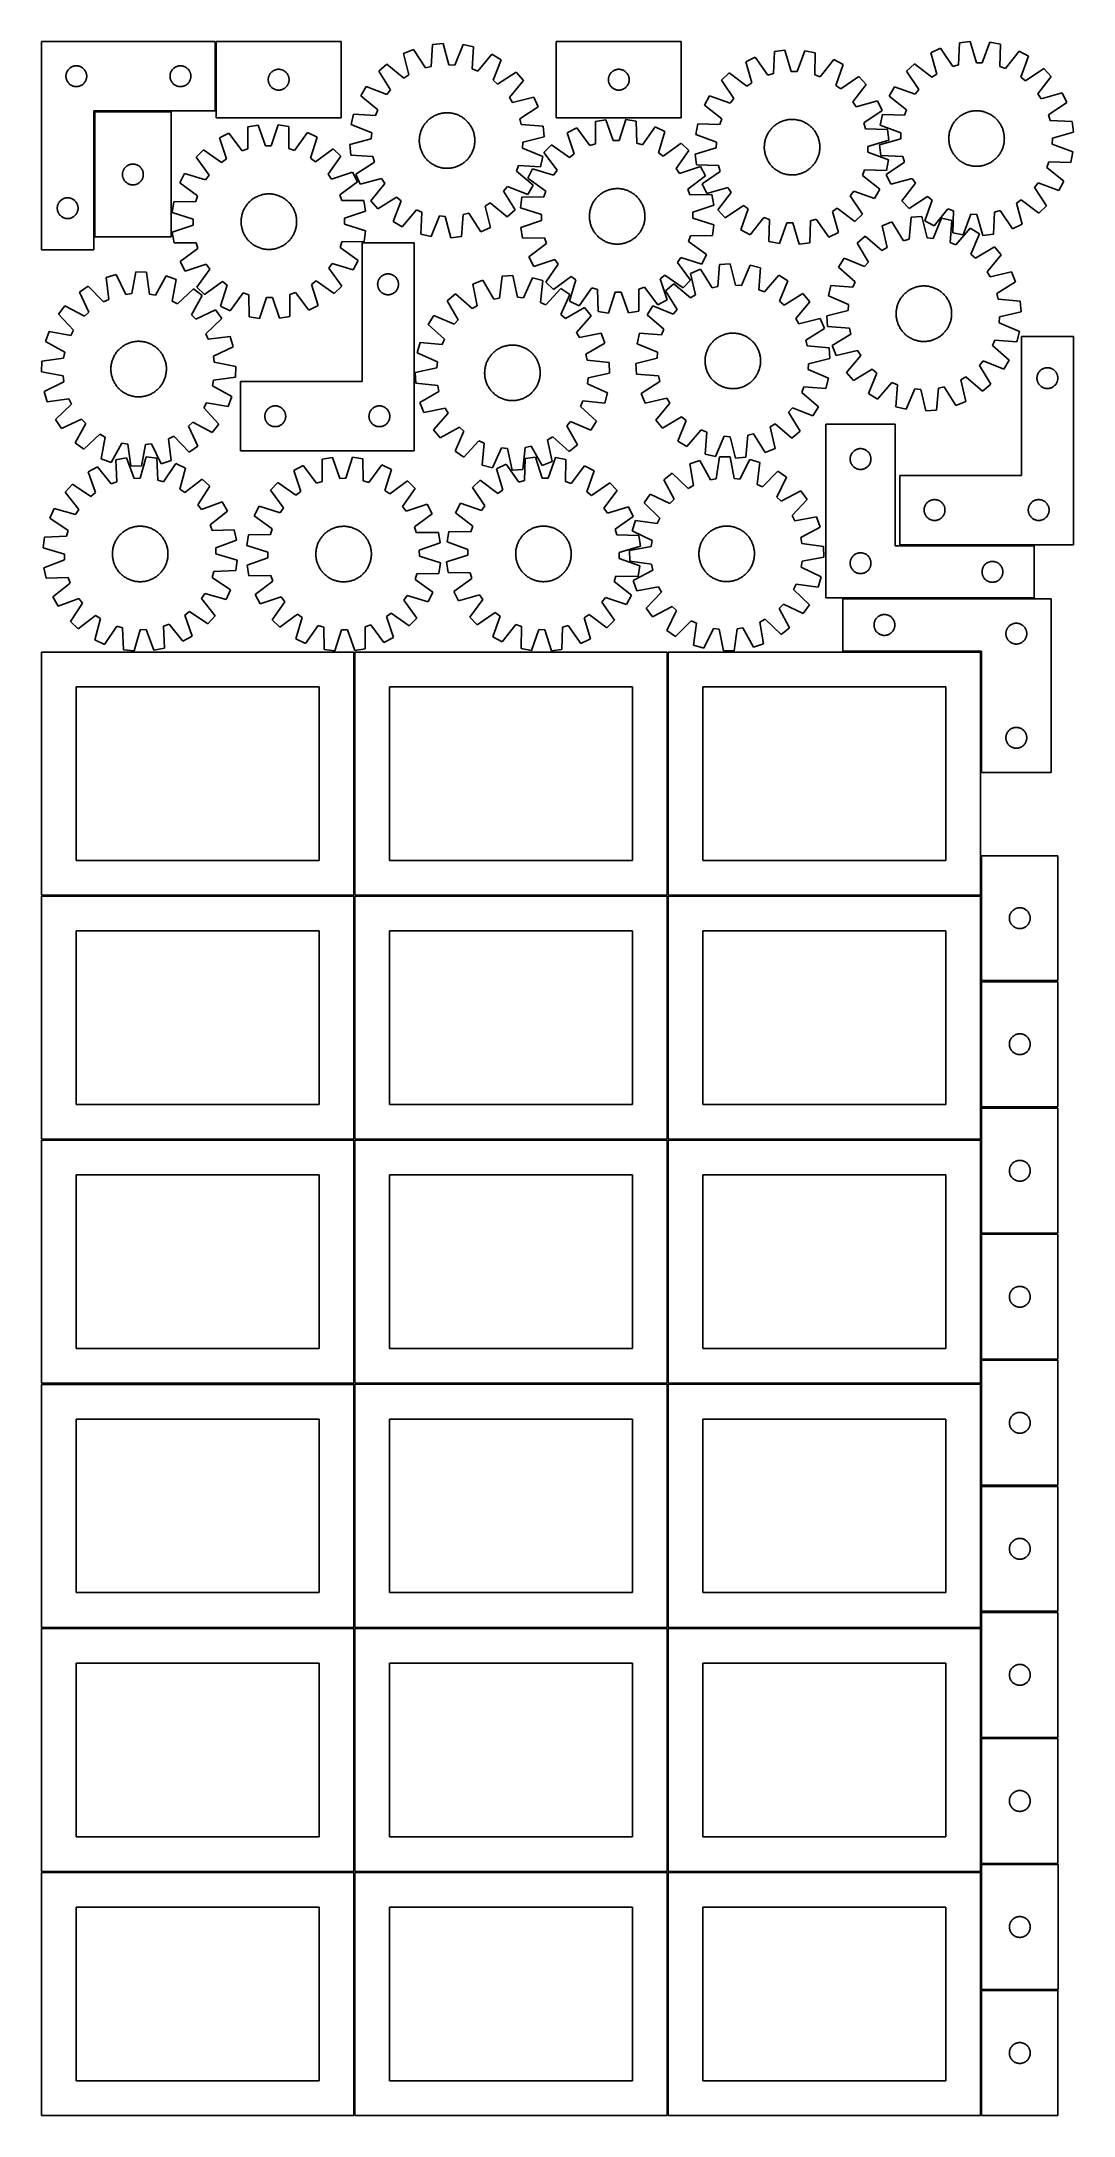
# Model space of a CAD drawing. Header units: millimetres. Extents: x 7 to 1493, y 7 to 2993.
import ezdxf

# ---------------------------------------------------------------- set-up
doc = ezdxf.new("R2010")
doc.units = ezdxf.units.MM
doc.layers.add('COMMON', color=5, linetype='CONTINUOUS', true_color=0x0000ff)
doc.layers.add('CUT', color=7, linetype='CONTINUOUS', true_color=0x000000)

msp = doc.modelspace()

# ---------------------------------------------------------------- linework, layer by layer
at = {"layer": 'COMMON'}
for p, q in [((257.516195, 2993.436551), (257.516195, 2893.436551)), ((82.516195, 2891.93655), (82.516195, 2711.93655)), ((193.266196, 2892.686551), (83.266196, 2892.686551)), ((1243.266273, 2267.912878), (1436.639283, 2267.912878)), ((1436.639283, 2191.412878), (1161.04961, 2191.412878)), ((457.299607, 2114.049516), (457.299607, 1764.074296)), ((908.799608, 2114.074296), (908.799608, 1764.074296)), ((1360.29961, 1940.662877), (1360.29961, 2114.074296)), ((1360.299609, 1820.905793), (1360.299609, 1764.074296)), ((6.549607, 1763.299515), (456.549607, 1763.299515)), ((457.299607, 1762.549515), (457.299607, 1412.574295)), ((458.049608, 1763.324295), (908.049608, 1763.324295)), ((908.799608, 1762.574295), (908.799608, 1412.574295)), ((909.549609, 1763.324295), (1359.549609, 1763.324295)), ((1360.299609, 1762.574295), (1360.299609, 1640.905793)), ((1360.299609, 1639.405792), (1360.299609, 1459.405792)), ((1361.04961, 1640.155792), (1471.04961, 1640.155792)), ((456.549607, 1411.799515), (6.574234, 1411.799515)), ((457.324235, 1061.074294), (457.324235, 1411.049514)), ((458.074235, 1411.824294), (908.049608, 1411.824294)), ((908.824235, 1411.074294), (908.824235, 1061.074294)), ((909.574236, 1411.824294), (1359.549609, 1411.824294)), ((1360.324236, 1411.074294), (1360.324236, 1277.145842)), ((1360.324236, 1275.645841), (1360.324236, 1095.645841)), ((1361.074237, 1276.395841), (1471.074237, 1276.395841)), ((1360.324236, 1094.14584), (1360.324236, 1061.074294)), ((1361.074237, 1094.89584), (1471.074237, 1094.89584)), ((6.574234, 1060.299513), (456.574234, 1060.299513)), ((457.324234, 1059.549513), (457.324234, 709.574293)), ((908.074235, 1060.324294), (458.074235, 1060.324294)), ((908.824235, 1059.574293), (908.824235, 709.574293)), ((1359.574236, 1060.324294), (909.574236, 1060.324294)), ((1360.324236, 1059.574293), (1360.324236, 914.14584)), ((1360.324236, 912.645839), (1360.324236, 732.645839)), ((1361.074237, 913.395839), (1471.074237, 913.395839)), ((1360.324236, 731.145838), (1360.324236, 709.574293)), ((1361.074237, 731.895838), (1471.074237, 731.895838)), ((6.574234, 708.799512), (456.549607, 708.799512)), ((457.299607, 708.049512), (457.299607, 358.074292)), ((458.074235, 708.824292), (908.049608, 708.824292)), ((908.799608, 708.074292), (908.799608, 358.074292)), ((909.574236, 708.824292), (1359.549609, 708.824292)), ((1360.299609, 549.572968), (1360.299609, 369.572968)), ((1361.100341, 368.822967), (1471.04961, 368.822967)), ((6.549607, 357.299511), (456.524767, 357.299511)), ((457.274767, 356.549511), (457.274767, 6.574291)), ((458.049608, 357.324291), (908.024768, 357.324291)), ((908.774768, 356.574291), (908.774768, 6.574291)), ((909.549609, 357.324291), (1359.524769, 357.324291)), ((1360.274769, 186.524781), (1360.274769, 6.574291))]:
    msp.add_line(p, q, dxfattribs=at)
at = {"layer": 'CUT'}
for p, q in [((6.766195, 2993.436551), (6.766195, 2693.436551)), ((256.766195, 2993.436551), (6.766195, 2993.436551)), ((256.766195, 2893.436551), (256.766195, 2993.436551)), ((438.266196, 2993.487584), (258.266196, 2993.487584)), ((258.266196, 2993.487584), (258.266196, 2883.487584)), ((438.266196, 2883.487584), (438.266196, 2993.487584)), ((570.053033, 2989.267019), (567.89189, 2957.57626)), ((585.370423, 2990.718953), (570.053033, 2989.267019)), ((593.447504, 2959.998675), (585.370423, 2990.718953)), ((613.85342, 2988.934384), (602.005068, 2959.46251)), ((628.869796, 2985.581922), (613.85342, 2988.934384)), ((928.31131, 2993.479278), (748.31131, 2993.479278)), ((748.31131, 2993.479278), (748.31131, 2883.479278)), ((928.31131, 2883.479278), (928.31131, 2993.479278)), ((1329.305964, 2991.55187), (1327.976355, 2959.815347)), ((1344.580026, 2993.40486), (1329.305964, 2991.55187)), ((1353.459681, 2962.906885), (1344.580026, 2993.40486)), ((1373.100017, 2992.367602), (1362.02836, 2962.595246)), ((1388.199119, 2989.409955), (1373.100017, 2992.367602)), ((1387.219781, 2957.660693), (1388.199119, 2989.409955)), ((50.059788, 2956.853857), (50.759387, 2957.181304)), ((50.759387, 2957.181304), (51.474914, 2957.472303)), ((51.474914, 2957.472303), (52.204473, 2957.726081)), ((52.204473, 2957.726081), (52.946128, 2957.941966)), ((52.946128, 2957.941966), (53.697914, 2958.119386)), ((53.697914, 2958.119386), (54.457836, 2958.257869)), ((54.457836, 2958.257869), (55.22388, 2958.357049)), ((55.22388, 2958.357049), (55.994014, 2958.416662)), ((55.994014, 2958.416662), (56.766195, 2958.436551)), ((56.766195, 2958.436551), (57.538376, 2958.416662)), ((57.538376, 2958.416662), (58.30851, 2958.357049)), ((58.30851, 2958.357049), (59.074554, 2958.257869)), ((59.074554, 2958.257869), (59.834476, 2958.119386)), ((59.834476, 2958.119386), (60.586262, 2957.941966)), ((60.586262, 2957.941966), (61.327918, 2957.726081)), ((61.327918, 2957.726081), (62.057476, 2957.472303)), ((62.057476, 2957.472303), (62.773004, 2957.181304)), ((62.773004, 2957.181304), (63.472602, 2956.853857)), ((200.059788, 2956.853857), (200.759387, 2957.181304)), ((200.759387, 2957.181304), (201.474914, 2957.472303)), ((201.474914, 2957.472303), (202.204473, 2957.726081)), ((202.204473, 2957.726081), (202.946128, 2957.941966)), ((202.946128, 2957.941966), (203.697914, 2958.119386)), ((203.697914, 2958.119386), (204.457836, 2958.257869)), ((204.457836, 2958.257869), (205.22388, 2958.357049)), ((205.22388, 2958.357049), (205.994014, 2958.416662)), ((205.994014, 2958.416662), (206.766195, 2958.436551)), ((206.766195, 2958.436551), (207.538376, 2958.416662)), ((207.538376, 2958.416662), (208.30851, 2958.357049)), ((208.30851, 2958.357049), (209.074554, 2958.257869)), ((209.074554, 2958.257869), (209.834476, 2958.119386)), ((209.834476, 2958.119386), (210.586262, 2957.941966)), ((210.586262, 2957.941966), (211.327918, 2957.726081)), ((211.327918, 2957.726081), (212.057476, 2957.472303)), ((212.057476, 2957.472303), (212.773004, 2957.181304)), ((212.773004, 2957.181304), (213.472602, 2956.853857)), ((504.201427, 2960.750171), (492.662824, 2950.572195)), ((528.79285, 2940.644533), (504.201427, 2960.750171)), ((542.41263, 2982.162515), (528.293599, 2976.048309)), ((528.293599, 2976.048309), (536.031214, 2945.240777)), ((559.587479, 2955.441749), (542.41263, 2982.162515)), ((567.89189, 2957.57626), (559.587479, 2955.441749)), ((602.005068, 2959.46251), (593.447504, 2959.998675)), ((627.058469, 2953.869245), (628.869796, 2985.581922)), ((655.407274, 2975.082965), (635.031512, 2950.71489)), ((668.652728, 2967.254269), (655.407274, 2975.082965)), ((657.130298, 2937.653452), (668.652728, 2967.254269)), ((1035.025707, 2970.893994), (1021.122019, 2964.30476)), ((1021.122019, 2964.30476), (1029.899359, 2933.777182)), ((1053.096345, 2944.770695), (1035.025707, 2970.893994)), ((1062.409433, 2978.931243), (1061.323639, 2947.185443)), ((1077.668811, 2980.901502), (1062.409433, 2978.931243)), ((1086.782466, 2950.472633), (1077.668811, 2980.901502)), ((1106.195929, 2980.083342), (1095.353286, 2950.226821)), ((1121.317303, 2977.241762), (1106.195929, 2980.083342)), ((1120.581867, 2945.485914), (1121.317303, 2977.241762)), ((1148.195379, 2967.648283), (1128.657241, 2942.603605)), ((1161.698565, 2960.273018), (1148.195379, 2967.648283)), ((1151.186026, 2930.298674), (1161.698565, 2960.273018)), ((1264.224576, 2961.318485), (1252.95676, 2950.841517)), ((1289.334628, 2941.864436), (1264.224576, 2961.318485)), ((1301.86131, 2983.725199), (1287.907419, 2977.242956)), ((1287.907419, 2977.242956), (1296.450011, 2946.648858)), ((1319.730756, 2957.463866), (1301.86131, 2983.725199)), ((1327.976355, 2959.815347), (1319.730756, 2957.463866)), ((1362.02836, 2962.595246), (1353.459681, 2962.906885)), ((1395.272777, 2954.71644), (1387.219781, 2957.660693)), ((1415.002713, 2979.610302), (1395.272777, 2954.71644)), ((1428.448849, 2972.131534), (1415.002713, 2979.610302)), ((1417.706381, 2942.238823), (1428.448849, 2972.131534)), ((41.771168, 2943.822769), (41.810932, 2944.594182)), ((41.771168, 2943.050332), (41.771168, 2943.822769)), ((41.810932, 2942.278919), (41.771168, 2943.050332)), ((41.810932, 2944.594182), (41.890355, 2945.362526)), ((41.890355, 2941.510575), (41.810932, 2942.278919)), ((41.890355, 2945.362526), (42.009226, 2946.125762)), ((42.009226, 2940.747339), (41.890355, 2941.510575)), ((42.009226, 2946.125762), (42.16723, 2946.881867)), ((42.16723, 2939.991234), (42.009226, 2940.747339)), ((42.16723, 2946.881867), (42.363947, 2947.628835)), ((42.363947, 2939.244266), (42.16723, 2939.991234)), ((42.363947, 2947.628835), (42.598857, 2948.364686)), ((42.598857, 2938.508415), (42.363947, 2939.244266)), ((42.598857, 2948.364686), (42.871336, 2949.087469)), ((42.871336, 2937.785632), (42.598857, 2938.508415)), ((42.871336, 2949.087469), (43.180661, 2949.795266)), ((43.180661, 2937.077835), (42.871336, 2937.785632)), ((43.180661, 2949.795266), (43.526013, 2950.486202)), ((43.526013, 2936.386899), (43.180661, 2937.077835)), ((43.526013, 2950.486202), (43.906476, 2951.158443)), ((43.906476, 2935.714659), (43.526013, 2936.386899)), ((43.906476, 2951.158443), (44.32104, 2951.810206)), ((44.32104, 2935.062895), (43.906476, 2935.714659)), ((44.32104, 2951.810206), (44.768606, 2952.439765)), ((44.768606, 2934.433336), (44.32104, 2935.062895)), ((44.768606, 2952.439765), (45.247988, 2953.045448)), ((45.247988, 2933.827653), (44.768606, 2934.433336)), ((45.247988, 2953.045448), (45.757915, 2953.625651)), ((45.757915, 2933.24745), (45.247988, 2933.827653)), ((45.757915, 2953.625651), (46.297033, 2954.178833)), ((46.297033, 2932.694268), (45.757915, 2933.24745)), ((46.297033, 2954.178833), (46.863913, 2954.70353)), ((46.863913, 2932.169572), (46.297033, 2932.694268)), ((46.863913, 2954.70353), (47.457053, 2955.198348)), ((47.457053, 2931.674753), (46.863913, 2932.169572)), ((47.457053, 2955.198348), (48.074879, 2955.661976)), ((48.074879, 2931.211125), (47.457053, 2931.674753)), ((48.074879, 2955.661976), (48.715752, 2956.093184)), ((48.715752, 2930.779917), (48.074879, 2931.211125)), ((48.715752, 2956.093184), (49.377974, 2956.490829)), ((49.377974, 2930.382272), (48.715752, 2930.779917)), ((49.377974, 2956.490829), (50.059788, 2956.853857)), ((50.059788, 2930.019244), (49.377974, 2930.382272)), ((50.759387, 2929.691797), (50.059788, 2930.019244)), ((51.474914, 2929.400798), (50.759387, 2929.691797)), ((52.204473, 2929.14702), (51.474914, 2929.400798)), ((52.946128, 2928.931135), (52.204473, 2929.14702)), ((53.697914, 2928.753715), (52.946128, 2928.931135)), ((54.457836, 2928.615232), (53.697914, 2928.753715)), ((55.22388, 2928.516052), (54.457836, 2928.615232)), ((55.994014, 2928.456439), (55.22388, 2928.516052)), ((56.766195, 2928.436551), (55.994014, 2928.456439)), ((57.538376, 2928.456439), (56.766195, 2928.436551)), ((58.30851, 2928.516052), (57.538376, 2928.456439)), ((59.074554, 2928.615232), (58.30851, 2928.516052)), ((59.834476, 2928.753715), (59.074554, 2928.615232)), ((60.586262, 2928.931135), (59.834476, 2928.753715)), ((61.327918, 2929.14702), (60.586262, 2928.931135)), ((62.057476, 2929.400798), (61.327918, 2929.14702)), ((62.773004, 2929.691797), (62.057476, 2929.400798)), ((63.472602, 2930.019244), (62.773004, 2929.691797)), ((63.472602, 2956.853857), (64.154416, 2956.490829)), ((64.154416, 2930.382272), (63.472602, 2930.019244)), ((64.154416, 2956.490829), (64.816638, 2956.093184)), ((64.816638, 2930.779917), (64.154416, 2930.382272)), ((64.816638, 2956.093184), (65.457512, 2955.661976)), ((65.457512, 2931.211125), (64.816638, 2930.779917)), ((65.457512, 2955.661976), (66.075337, 2955.198348)), ((66.075337, 2931.674753), (65.457512, 2931.211125)), ((66.075337, 2955.198348), (66.668477, 2954.70353)), ((66.668477, 2932.169572), (66.075337, 2931.674753)), ((66.668477, 2954.70353), (67.235357, 2954.178833)), ((67.235357, 2932.694268), (66.668477, 2932.169572)), ((67.235357, 2954.178833), (67.774476, 2953.625651)), ((67.774476, 2933.24745), (67.235357, 2932.694268)), ((67.774476, 2953.625651), (68.284402, 2953.045448)), ((68.284402, 2933.827653), (67.774476, 2933.24745)), ((68.284402, 2953.045448), (68.763784, 2952.439765)), ((68.763784, 2934.433336), (68.284402, 2933.827653)), ((68.763784, 2952.439765), (69.21135, 2951.810206)), ((69.21135, 2935.062895), (68.763784, 2934.433336)), ((69.21135, 2951.810206), (69.625915, 2951.158443)), ((69.625915, 2935.714659), (69.21135, 2935.062895)), ((69.625915, 2951.158443), (70.006377, 2950.486202)), ((70.006377, 2936.386899), (69.625915, 2935.714659)), ((70.006377, 2950.486202), (70.351729, 2949.795266)), ((70.351729, 2937.077835), (70.006377, 2936.386899)), ((70.351729, 2949.795266), (70.661055, 2949.087469)), ((70.661055, 2937.785632), (70.351729, 2937.077835)), ((70.661055, 2949.087469), (70.933534, 2948.364686)), ((70.933534, 2938.508415), (70.661055, 2937.785632)), ((70.933534, 2948.364686), (71.168443, 2947.628835)), ((71.168443, 2939.244266), (70.933534, 2938.508415)), ((71.168443, 2947.628835), (71.365161, 2946.881867)), ((71.365161, 2939.991234), (71.168443, 2939.244266)), ((71.365161, 2946.881867), (71.523164, 2946.125762)), ((71.523164, 2940.747339), (71.365161, 2939.991234)), ((71.523164, 2946.125762), (71.642035, 2945.362526)), ((71.642035, 2941.510575), (71.523164, 2940.747339)), ((71.642035, 2945.362526), (71.721458, 2944.594182)), ((71.721458, 2942.278919), (71.642035, 2941.510575)), ((71.721458, 2944.594182), (71.761222, 2943.822769)), ((71.761222, 2943.050332), (71.721458, 2942.278919)), ((71.761222, 2943.822769), (71.761222, 2943.050332)), ((191.771168, 2943.822769), (191.810932, 2944.594182)), ((191.771168, 2943.050332), (191.771168, 2943.822769)), ((191.810932, 2942.278919), (191.771168, 2943.050332)), ((191.810932, 2944.594182), (191.890355, 2945.362526)), ((191.890355, 2941.510575), (191.810932, 2942.278919)), ((191.890355, 2945.362526), (192.009226, 2946.125762)), ((192.009226, 2940.747339), (191.890355, 2941.510575)), ((192.009226, 2946.125762), (192.16723, 2946.881867)), ((192.16723, 2939.991234), (192.009226, 2940.747339)), ((192.16723, 2946.881867), (192.363947, 2947.628835)), ((192.363947, 2939.244266), (192.16723, 2939.991234)), ((192.363947, 2947.628835), (192.598857, 2948.364686)), ((192.598857, 2938.508415), (192.363947, 2939.244266)), ((192.598857, 2948.364686), (192.871336, 2949.087469)), ((192.871336, 2937.785632), (192.598857, 2938.508415)), ((192.871336, 2949.087469), (193.180661, 2949.795266)), ((193.180661, 2937.077835), (192.871336, 2937.785632)), ((193.180661, 2949.795266), (193.526013, 2950.486202)), ((193.526013, 2936.386899), (193.180661, 2937.077835)), ((193.526013, 2950.486202), (193.906476, 2951.158443)), ((193.906476, 2935.714659), (193.526013, 2936.386899)), ((193.906476, 2951.158443), (194.32104, 2951.810206)), ((194.32104, 2935.062895), (193.906476, 2935.714659)), ((194.32104, 2951.810206), (194.768606, 2952.439765)), ((194.768606, 2934.433336), (194.32104, 2935.062895)), ((194.768606, 2952.439765), (195.247988, 2953.045448)), ((195.247988, 2933.827653), (194.768606, 2934.433336)), ((195.247988, 2953.045448), (195.757915, 2953.625651)), ((195.757915, 2933.24745), (195.247988, 2933.827653)), ((195.757915, 2953.625651), (196.297033, 2954.178833)), ((196.297033, 2932.694268), (195.757915, 2933.24745)), ((196.297033, 2954.178833), (196.863913, 2954.70353)), ((196.863913, 2932.169572), (196.297033, 2932.694268)), ((196.863913, 2954.70353), (197.457053, 2955.198348)), ((197.457053, 2931.674753), (196.863913, 2932.169572)), ((197.457053, 2955.198348), (198.074879, 2955.661976)), ((198.074879, 2931.211125), (197.457053, 2931.674753)), ((198.074879, 2955.661976), (198.715752, 2956.093184)), ((198.715752, 2930.779917), (198.074879, 2931.211125)), ((198.715752, 2956.093184), (199.377974, 2956.490829)), ((199.377974, 2930.382272), (198.715752, 2930.779917)), ((199.377974, 2956.490829), (200.059788, 2956.853857)), ((200.059788, 2930.019244), (199.377974, 2930.382272)), ((200.759387, 2929.691797), (200.059788, 2930.019244)), ((201.474914, 2929.400798), (200.759387, 2929.691797)), ((202.204473, 2929.14702), (201.474914, 2929.400798)), ((202.946128, 2928.931135), (202.204473, 2929.14702)), ((203.697914, 2928.753715), (202.946128, 2928.931135)), ((204.457836, 2928.615232), (203.697914, 2928.753715)), ((205.22388, 2928.516052), (204.457836, 2928.615232)), ((205.994014, 2928.456439), (205.22388, 2928.516052)), ((206.766195, 2928.436551), (205.994014, 2928.456439)), ((207.538376, 2928.456439), (206.766195, 2928.436551)), ((208.30851, 2928.516052), (207.538376, 2928.456439)), ((209.074554, 2928.615232), (208.30851, 2928.516052)), ((209.834476, 2928.753715), (209.074554, 2928.615232)), ((210.586262, 2928.931135), (209.834476, 2928.753715)), ((211.327918, 2929.14702), (210.586262, 2928.931135)), ((212.057476, 2929.400798), (211.327918, 2929.14702)), ((212.773004, 2929.691797), (212.057476, 2929.400798)), ((213.472602, 2930.019244), (212.773004, 2929.691797)), ((213.472602, 2956.853857), (214.154416, 2956.490829)), ((214.154416, 2930.382272), (213.472602, 2930.019244)), ((214.154416, 2956.490829), (214.816638, 2956.093184)), ((214.816638, 2930.779917), (214.154416, 2930.382272)), ((214.816638, 2956.093184), (215.457512, 2955.661976)), ((215.457512, 2931.211125), (214.816638, 2930.779917)), ((215.457512, 2955.661976), (216.075337, 2955.198348)), ((216.075337, 2931.674753), (215.457512, 2931.211125)), ((216.075337, 2955.198348), (216.668477, 2954.70353)), ((216.668477, 2932.169572), (216.075337, 2931.674753)), ((216.668477, 2954.70353), (217.235357, 2954.178833)), ((217.235357, 2932.694268), (216.668477, 2932.169572)), ((217.235357, 2954.178833), (217.774476, 2953.625651)), ((217.774476, 2933.24745), (217.235357, 2932.694268)), ((217.774476, 2953.625651), (218.284402, 2953.045448)), ((218.284402, 2933.827653), (217.774476, 2933.24745)), ((218.284402, 2953.045448), (218.763784, 2952.439765)), ((218.763784, 2934.433336), (218.284402, 2933.827653)), ((218.763784, 2952.439765), (219.21135, 2951.810206)), ((219.21135, 2935.062895), (218.763784, 2934.433336)), ((219.21135, 2951.810206), (219.625915, 2951.158443)), ((219.625915, 2935.714659), (219.21135, 2935.062895)), ((219.625915, 2951.158443), (220.006377, 2950.486202)), ((220.006377, 2936.386899), (219.625915, 2935.714659)), ((220.006377, 2950.486202), (220.351729, 2949.795266)), ((220.351729, 2937.077835), (220.006377, 2936.386899)), ((220.351729, 2949.795266), (220.661055, 2949.087469)), ((220.661055, 2937.785632), (220.351729, 2937.077835)), ((220.661055, 2949.087469), (220.933534, 2948.364686)), ((220.933534, 2938.508415), (220.661055, 2937.785632)), ((220.933534, 2948.364686), (221.168443, 2947.628835)), ((221.168443, 2939.244266), (220.933534, 2938.508415)), ((221.168443, 2947.628835), (221.365161, 2946.881867)), ((221.365161, 2939.991234), (221.168443, 2939.244266)), ((221.365161, 2946.881867), (221.523164, 2946.125762)), ((221.523164, 2940.747339), (221.365161, 2939.991234)), ((221.523164, 2946.125762), (221.642035, 2945.362526)), ((221.642035, 2941.510575), (221.523164, 2940.747339)), ((221.642035, 2945.362526), (221.721458, 2944.594182)), ((221.721458, 2942.278919), (221.642035, 2941.510575)), ((221.721458, 2944.594182), (221.761222, 2943.822769)), ((221.761222, 2943.050332), (221.721458, 2942.278919)), ((221.761222, 2943.822769), (221.761222, 2943.050332)), ((333.266196, 2938.487584), (333.286085, 2939.259765)), ((333.286085, 2937.715402), (333.266196, 2938.487584)), ((333.286085, 2939.259765), (333.345698, 2940.029899)), ((333.345698, 2936.945269), (333.286085, 2937.715402)), ((333.345698, 2940.029899), (333.444878, 2940.795942)), ((333.444878, 2936.179225), (333.345698, 2936.945269)), ((333.444878, 2940.795942), (333.583361, 2941.555865)), ((333.583361, 2935.419303), (333.444878, 2936.179225)), ((333.583361, 2941.555865), (333.76078, 2942.30765)), ((333.76078, 2934.667517), (333.583361, 2935.419303)), ((333.76078, 2942.30765), (333.976665, 2943.049306)), ((333.976665, 2933.925861), (333.76078, 2934.667517)), ((333.976665, 2943.049306), (334.230444, 2943.778865)), ((334.230444, 2933.196302), (333.976665, 2933.925861)), ((334.230444, 2943.778865), (334.521443, 2944.494392)), ((334.521443, 2932.480775), (334.230444, 2933.196302)), ((334.521443, 2944.494392), (334.84889, 2945.193991)), ((334.84889, 2931.781177), (334.521443, 2932.480775)), ((334.84889, 2945.193991), (335.211918, 2945.875805)), ((335.211918, 2931.099363), (334.84889, 2931.781177)), ((335.211918, 2945.875805), (335.609563, 2946.538027)), ((335.609563, 2930.437141), (335.211918, 2931.099363)), ((335.609563, 2946.538027), (336.040771, 2947.1789)), ((336.040771, 2929.796267), (335.609563, 2930.437141)), ((336.040771, 2947.1789), (336.504399, 2947.796726)), ((336.504399, 2929.178441), (336.040771, 2929.796267)), ((336.504399, 2947.796726), (336.999217, 2948.389865)), ((336.999217, 2928.585302), (336.504399, 2929.178441)), ((336.999217, 2948.389865), (337.523913, 2948.956746)), ((337.523913, 2928.018421), (336.999217, 2928.585302)), ((337.523913, 2948.956746), (338.077096, 2949.495864)), ((338.077096, 2927.479303), (337.523913, 2928.018421)), ((338.077096, 2949.495864), (338.657298, 2950.00579)), ((338.657298, 2926.969377), (338.077096, 2927.479303)), ((338.657298, 2950.00579), (339.262982, 2950.485172)), ((339.262982, 2950.485172), (339.89254, 2950.932739)), ((339.89254, 2950.932739), (340.544304, 2951.347303)), ((340.544304, 2951.347303), (341.216545, 2951.727766)), ((341.216545, 2951.727766), (341.90748, 2952.073118)), ((341.90748, 2952.073118), (342.615278, 2952.382443)), ((342.615278, 2952.382443), (343.33806, 2952.654922)), ((343.33806, 2952.654922), (344.073912, 2952.889832)), ((344.073912, 2952.889832), (344.82088, 2953.086549)), ((344.82088, 2953.086549), (345.576985, 2953.244553)), ((345.576985, 2953.244553), (346.340221, 2953.363424)), ((346.340221, 2953.363424), (347.108564, 2953.442847)), ((347.108564, 2953.442847), (347.879977, 2953.482611)), ((347.879977, 2953.482611), (348.652415, 2953.482611)), ((348.652415, 2953.482611), (349.423828, 2953.442847)), ((349.423828, 2953.442847), (350.192171, 2953.363424)), ((350.192171, 2953.363424), (350.955408, 2953.244553)), ((350.955408, 2953.244553), (351.711512, 2953.086549)), ((351.711512, 2953.086549), (352.458481, 2952.889832)), ((352.458481, 2952.889832), (353.194332, 2952.654922)), ((353.194332, 2952.654922), (353.917115, 2952.382443)), ((353.917115, 2952.382443), (354.624912, 2952.073118)), ((354.624912, 2952.073118), (355.315847, 2951.727766)), ((355.315847, 2951.727766), (355.988088, 2951.347303)), ((355.988088, 2951.347303), (356.639852, 2950.932739)), ((356.639852, 2950.932739), (357.26941, 2950.485172)), ((357.26941, 2950.485172), (357.875094, 2950.00579)), ((357.875094, 2950.00579), (358.455296, 2949.495864)), ((358.455296, 2927.479303), (357.875094, 2926.969377)), ((358.455296, 2949.495864), (359.008479, 2948.956746)), ((359.008479, 2928.018421), (358.455296, 2927.479303)), ((359.008479, 2948.956746), (359.533175, 2948.389865)), ((359.533175, 2928.585302), (359.008479, 2928.018421)), ((359.533175, 2948.389865), (360.027993, 2947.796726)), ((360.027993, 2929.178441), (359.533175, 2928.585302)), ((360.027993, 2947.796726), (360.491621, 2947.1789)), ((360.491621, 2929.796267), (360.027993, 2929.178441)), ((360.491621, 2947.1789), (360.92283, 2946.538027)), ((360.92283, 2930.437141), (360.491621, 2929.796267)), ((360.92283, 2946.538027), (361.320475, 2945.875805)), ((361.320475, 2931.099363), (360.92283, 2930.437141)), ((361.320475, 2945.875805), (361.683502, 2945.193991)), ((361.683502, 2931.781177), (361.320475, 2931.099363)), ((361.683502, 2945.193991), (362.01095, 2944.494392)), ((362.01095, 2932.480775), (361.683502, 2931.781177)), ((362.01095, 2944.494392), (362.301948, 2943.778865)), ((362.301948, 2933.196302), (362.01095, 2932.480775)), ((362.301948, 2943.778865), (362.555727, 2943.049306)), ((362.555727, 2933.925861), (362.301948, 2933.196302)), ((362.555727, 2943.049306), (362.771612, 2942.30765)), ((362.771612, 2934.667517), (362.555727, 2933.925861)), ((362.771612, 2942.30765), (362.949031, 2941.555865)), ((362.949031, 2935.419303), (362.771612, 2934.667517)), ((362.949031, 2941.555865), (363.087515, 2940.795942)), ((363.087515, 2936.179225), (362.949031, 2935.419303)), ((363.087515, 2940.795942), (363.186694, 2940.029899)), ((363.186694, 2936.945269), (363.087515, 2936.179225)), ((363.186694, 2940.029899), (363.246307, 2939.259765)), ((363.246307, 2937.715402), (363.186694, 2936.945269)), ((363.246307, 2939.259765), (363.266196, 2938.487584)), ((363.266196, 2938.487584), (363.246307, 2937.715402)), ((474.477191, 2928.57791), (466.648495, 2915.332456)), ((504.078008, 2917.05548), (474.477191, 2928.57791)), ((492.662824, 2950.572195), (509.541783, 2923.663545)), ((536.031214, 2945.240777), (528.79285, 2940.644533)), ((635.031512, 2950.71489), (627.058469, 2953.869245)), ((663.738363, 2932.189676), (657.130298, 2937.653452)), ((690.647013, 2949.068636), (663.738363, 2932.189676)), ((680.719351, 2912.93861), (700.824989, 2937.530033)), ((700.824989, 2937.530033), (690.647013, 2949.068636)), ((823.31131, 2938.479278), (823.331199, 2939.251459)), ((823.331199, 2937.707097), (823.31131, 2938.479278)), ((823.331199, 2939.251459), (823.390812, 2940.021593)), ((823.390812, 2936.936963), (823.331199, 2937.707097)), ((823.390812, 2940.021593), (823.489992, 2940.787637)), ((823.489992, 2936.170919), (823.390812, 2936.936963)), ((823.489992, 2940.787637), (823.628475, 2941.547559)), ((823.628475, 2935.410997), (823.489992, 2936.170919)), ((823.628475, 2941.547559), (823.805894, 2942.299345)), ((823.805894, 2934.659211), (823.628475, 2935.410997)), ((823.805894, 2942.299345), (824.021779, 2943.041)), ((824.021779, 2933.917555), (823.805894, 2934.659211)), ((824.021779, 2943.041), (824.275558, 2943.770559)), ((824.275558, 2933.187997), (824.021779, 2933.917555)), ((824.275558, 2943.770559), (824.566556, 2944.486086)), ((824.566556, 2932.472469), (824.275558, 2933.187997)), ((824.566556, 2944.486086), (824.894004, 2945.185685)), ((824.894004, 2931.772871), (824.566556, 2932.472469)), ((824.894004, 2945.185685), (825.257031, 2945.867499)), ((825.257031, 2931.091057), (824.894004, 2931.772871)), ((825.257031, 2945.867499), (825.654677, 2946.529721)), ((825.654677, 2930.428835), (825.257031, 2931.091057)), ((825.654677, 2946.529721), (826.085885, 2947.170594)), ((826.085885, 2929.787961), (825.654677, 2930.428835)), ((826.085885, 2947.170594), (826.549513, 2947.78842)), ((826.549513, 2929.170136), (826.085885, 2929.787961)), ((826.549513, 2947.78842), (827.044331, 2948.38156)), ((827.044331, 2928.576996), (826.549513, 2929.170136)), ((827.044331, 2948.38156), (827.569027, 2948.94844)), ((827.569027, 2928.010116), (827.044331, 2928.576996)), ((827.569027, 2948.94844), (828.12221, 2949.487558)), ((828.12221, 2927.470997), (827.569027, 2928.010116)), ((828.12221, 2949.487558), (828.702412, 2949.997485)), ((828.702412, 2926.961071), (828.12221, 2927.470997)), ((828.702412, 2949.997485), (829.308096, 2950.476867)), ((829.308096, 2950.476867), (829.937654, 2950.924433)), ((829.937654, 2950.924433), (830.589418, 2951.338997)), ((830.589418, 2951.338997), (831.261659, 2951.71946)), ((831.261659, 2951.71946), (831.952594, 2952.064812)), ((831.952594, 2952.064812), (832.660392, 2952.374137)), ((832.660392, 2952.374137), (833.383174, 2952.646616)), ((833.383174, 2952.646616), (834.119026, 2952.881526)), ((834.119026, 2952.881526), (834.865994, 2953.078244)), ((834.865994, 2953.078244), (835.622099, 2953.236247)), ((835.622099, 2953.236247), (836.385335, 2953.355118)), ((836.385335, 2953.355118), (837.153678, 2953.434541)), ((837.153678, 2953.434541), (837.925091, 2953.474305)), ((837.925091, 2953.474305), (838.697529, 2953.474305)), ((838.697529, 2953.474305), (839.468942, 2953.434541)), ((839.468942, 2953.434541), (840.237285, 2953.355118)), ((840.237285, 2953.355118), (841.000521, 2953.236247)), ((841.000521, 2953.236247), (841.756626, 2953.078244)), ((841.756626, 2953.078244), (842.503595, 2952.881526)), ((842.503595, 2952.881526), (843.239446, 2952.646616)), ((843.239446, 2952.646616), (843.962228, 2952.374137)), ((843.962228, 2952.374137), (844.670026, 2952.064812)), ((844.670026, 2952.064812), (845.360961, 2951.71946)), ((845.360961, 2951.71946), (846.033202, 2951.338997)), ((846.033202, 2951.338997), (846.684966, 2950.924433)), ((846.684966, 2950.924433), (847.314524, 2950.476867)), ((847.314524, 2950.476867), (847.920208, 2949.997485)), ((847.920208, 2949.997485), (848.50041, 2949.487558)), ((848.50041, 2927.470997), (847.920208, 2926.961071)), ((848.50041, 2949.487558), (849.053593, 2948.94844)), ((849.053593, 2928.010116), (848.50041, 2927.470997)), ((849.053593, 2948.94844), (849.578289, 2948.38156)), ((849.578289, 2928.576996), (849.053593, 2928.010116)), ((849.578289, 2948.38156), (850.073107, 2947.78842)), ((850.073107, 2929.170136), (849.578289, 2928.576996)), ((850.073107, 2947.78842), (850.536735, 2947.170594)), ((850.536735, 2929.787961), (850.073107, 2929.170136)), ((850.536735, 2947.170594), (850.967943, 2946.529721)), ((850.967943, 2930.428835), (850.536735, 2929.787961)), ((850.967943, 2946.529721), (851.365589, 2945.867499)), ((851.365589, 2931.091057), (850.967943, 2930.428835)), ((851.365589, 2945.867499), (851.728616, 2945.185685)), ((851.728616, 2931.772871), (851.365589, 2931.091057)), ((851.728616, 2945.185685), (852.056064, 2944.486086)), ((852.056064, 2932.472469), (851.728616, 2931.772871)), ((852.056064, 2944.486086), (852.347062, 2943.770559)), ((852.347062, 2933.187997), (852.056064, 2932.472469)), ((852.347062, 2943.770559), (852.600841, 2943.041)), ((852.600841, 2933.917555), (852.347062, 2933.187997)), ((852.600841, 2943.041), (852.816726, 2942.299345)), ((852.816726, 2934.659211), (852.600841, 2933.917555)), ((852.816726, 2942.299345), (852.994145, 2941.547559)), ((852.994145, 2935.410997), (852.816726, 2934.659211)), ((852.994145, 2941.547559), (853.132629, 2940.787637)), ((853.132629, 2936.170919), (852.994145, 2935.410997)), ((853.132629, 2940.787637), (853.231808, 2940.021593)), ((853.231808, 2936.936963), (853.132629, 2936.170919)), ((853.231808, 2940.021593), (853.291421, 2939.251459)), ((853.291421, 2937.707097), (853.231808, 2936.936963)), ((853.291421, 2939.251459), (853.31131, 2938.479278)), ((853.31131, 2938.479278), (853.291421, 2937.707097)), ((997.562194, 2948.198846), (986.375186, 2937.635636)), ((986.375186, 2937.635636), (1004.156474, 2911.31453)), ((1022.820936, 2928.938246), (997.562194, 2948.198846)), ((1029.899359, 2933.777182), (1022.820936, 2928.938246)), ((1061.323639, 2947.185443), (1053.096345, 2944.770695)), ((1095.353286, 2950.226821), (1086.782466, 2950.472633)), ((1128.657241, 2942.603605), (1120.581867, 2945.485914)), ((1157.97548, 2925.062007), (1151.186026, 2930.298674)), ((1184.296586, 2942.843294), (1157.97548, 2925.062007)), ((1175.599196, 2906.397544), (1194.859796, 2931.656286)), ((1194.859796, 2931.656286), (1184.296586, 2942.843294)), ((1235.35397, 2928.378044), (1227.875202, 2914.931908)), ((1265.24668, 2917.635576), (1235.35397, 2928.378044)), ((1252.95676, 2950.841517), (1270.535344, 2924.384606)), ((1296.450011, 2946.648858), (1289.334628, 2941.864436)), ((1424.455411, 2936.950159), (1417.706381, 2942.238823)), ((1450.912321, 2954.528744), (1424.455411, 2936.950159)), ((1441.935241, 2918.150876), (1461.38929, 2943.260928)), ((1461.38929, 2943.260928), (1450.912321, 2954.528744)), ((339.262982, 2926.489995), (338.657298, 2926.969377)), ((339.89254, 2926.042428), (339.262982, 2926.489995)), ((340.544304, 2925.627864), (339.89254, 2926.042428)), ((341.216545, 2925.247402), (340.544304, 2925.627864)), ((341.90748, 2924.90205), (341.216545, 2925.247402)), ((342.615278, 2924.592724), (341.90748, 2924.90205)), ((343.33806, 2924.320245), (342.615278, 2924.592724)), ((344.073912, 2924.085336), (343.33806, 2924.320245)), ((344.82088, 2923.888618), (344.073912, 2924.085336)), ((345.576985, 2923.730614), (344.82088, 2923.888618)), ((346.340221, 2923.611744), (345.576985, 2923.730614)), ((347.108564, 2923.532321), (346.340221, 2923.611744)), ((347.879977, 2923.492557), (347.108564, 2923.532321)), ((348.652415, 2923.492557), (347.879977, 2923.492557)), ((349.423828, 2923.532321), (348.652415, 2923.492557)), ((350.192171, 2923.611744), (349.423828, 2923.532321)), ((350.955408, 2923.730614), (350.192171, 2923.611744)), ((351.711512, 2923.888618), (350.955408, 2923.730614)), ((352.458481, 2924.085336), (351.711512, 2923.888618)), ((353.194332, 2924.320245), (352.458481, 2924.085336)), ((353.917115, 2924.592724), (353.194332, 2924.320245)), ((354.624912, 2924.90205), (353.917115, 2924.592724)), ((355.315847, 2925.247402), (354.624912, 2924.90205)), ((355.988088, 2925.627864), (355.315847, 2925.247402)), ((356.639852, 2926.042428), (355.988088, 2925.627864)), ((357.26941, 2926.489995), (356.639852, 2926.042428)), ((357.875094, 2926.969377), (357.26941, 2926.489995)), ((466.648495, 2915.332456), (491.01657, 2894.956694)), ((509.541783, 2923.663545), (504.078008, 2917.05548)), ((685.315595, 2905.700246), (680.719351, 2912.93861)), ((716.123127, 2913.43786), (685.315595, 2905.700246)), ((695.516568, 2882.14398), (722.237333, 2899.318829)), ((722.237333, 2899.318829), (716.123127, 2913.43786)), ((829.308096, 2926.481689), (828.702412, 2926.961071)), ((829.937654, 2926.034123), (829.308096, 2926.481689)), ((830.589418, 2925.619558), (829.937654, 2926.034123)), ((831.261659, 2925.239096), (830.589418, 2925.619558)), ((831.952594, 2924.893744), (831.261659, 2925.239096)), ((832.660392, 2924.584418), (831.952594, 2924.893744)), ((833.383174, 2924.311939), (832.660392, 2924.584418)), ((834.119026, 2924.07703), (833.383174, 2924.311939)), ((834.865994, 2923.880312), (834.119026, 2924.07703)), ((835.622099, 2923.722309), (834.865994, 2923.880312)), ((836.385335, 2923.603438), (835.622099, 2923.722309)), ((837.153678, 2923.524015), (836.385335, 2923.603438)), ((837.925091, 2923.484251), (837.153678, 2923.524015)), ((838.697529, 2923.484251), (837.925091, 2923.484251)), ((839.468942, 2923.524015), (838.697529, 2923.484251)), ((840.237285, 2923.603438), (839.468942, 2923.524015)), ((841.000521, 2923.722309), (840.237285, 2923.603438)), ((841.756626, 2923.880312), (841.000521, 2923.722309)), ((842.503595, 2924.07703), (841.756626, 2923.880312)), ((843.239446, 2924.311939), (842.503595, 2924.07703)), ((843.962228, 2924.584418), (843.239446, 2924.311939)), ((844.670026, 2924.893744), (843.962228, 2924.584418)), ((845.360961, 2925.239096), (844.670026, 2924.893744)), ((846.033202, 2925.619558), (845.360961, 2925.239096)), ((846.684966, 2926.034123), (846.033202, 2925.619558)), ((847.314524, 2926.481689), (846.684966, 2926.034123)), ((847.920208, 2926.961071), (847.314524, 2926.481689)), ((968.945463, 2915.037614), (961.570198, 2901.534429)), ((961.570198, 2901.534429), (986.614876, 2881.99629)), ((998.919807, 2904.525076), (968.945463, 2915.037614)), ((1004.156474, 2911.31453), (998.919807, 2904.525076)), ((1180.438132, 2899.319121), (1175.599196, 2906.397544)), ((1210.96571, 2908.096462), (1180.438132, 2899.319121)), ((1217.554945, 2894.192774), (1210.96571, 2908.096462)), ((1227.875202, 2914.931908), (1252.769064, 2895.201972)), ((1270.535344, 2924.384606), (1265.24668, 2917.635576)), ((1446.719663, 2911.035493), (1441.935241, 2918.150876)), ((1477.313761, 2919.578085), (1446.719663, 2911.035493)), ((1457.534671, 2887.754748), (1483.796004, 2905.624194)), ((1483.796004, 2905.624194), (1477.313761, 2919.578085)), ((81.766195, 2693.436551), (81.766195, 2893.436551)), ((81.766195, 2893.436551), (256.766195, 2893.436551)), ((83.266196, 2891.93655), (83.266196, 2711.93655)), ((193.266196, 2891.93655), (83.266196, 2891.93655)), ((193.266196, 2711.93655), (193.266196, 2891.93655)), ((258.266196, 2883.487584), (438.266196, 2883.487584)), ((318.942824, 2873.156634), (303.76318, 2870.64487)), ((303.76318, 2870.64487), (303.807222, 2838.880538)), ((329.13302, 2843.071178), (318.942824, 2873.156634)), ((347.480992, 2873.353658), (337.707159, 2843.130373)), ((362.693869, 2871.05172), (347.480992, 2873.353658)), ((363.088404, 2839.289807), (362.693869, 2871.05172)), ((456.149538, 2888.794978), (452.797076, 2873.778602)), ((452.797076, 2873.778602), (482.268949, 2861.93025)), ((487.862214, 2886.983651), (456.149538, 2888.794978)), ((491.01657, 2894.956694), (487.862214, 2886.983651)), ((554.065269, 2866.415859), (554.573063, 2867.565273)), ((554.573063, 2867.565273), (555.11671, 2868.698169)), ((555.11671, 2868.698169), (555.695674, 2869.813431)), ((555.695674, 2869.813431), (556.309383, 2870.909956)), ((556.309383, 2870.909956), (556.957232, 2871.986663)), ((556.957232, 2871.986663), (557.638582, 2873.042489)), ((557.638582, 2873.042489), (558.35276, 2874.076393)), ((558.35276, 2874.076393), (559.099061, 2875.087353)), ((559.099061, 2875.087353), (559.876749, 2876.074373)), ((559.876749, 2876.074373), (560.685057, 2877.036478)), ((560.685057, 2877.036478), (561.523186, 2877.972719)), ((561.523186, 2877.972719), (562.390309, 2878.882171)), ((562.390309, 2878.882171), (563.285571, 2879.763938)), ((563.285571, 2879.763938), (564.208088, 2880.617149)), ((564.208088, 2880.617149), (565.156951, 2881.440962)), ((565.156951, 2881.440962), (566.131221, 2882.234564)), ((566.131221, 2882.234564), (567.129938, 2882.997171)), ((567.129938, 2882.997171), (568.152117, 2883.728032)), ((568.152117, 2883.728032), (569.196748, 2884.426425)), ((569.196748, 2884.426425), (570.262801, 2885.091661)), ((570.262801, 2885.091661), (571.349223, 2885.723082)), ((571.349223, 2885.723082), (572.454943, 2886.320067)), ((572.454943, 2886.320067), (573.578869, 2886.882026)), ((573.578869, 2886.882026), (574.719891, 2887.408404)), ((574.719891, 2887.408404), (575.876885, 2887.898682)), ((575.876885, 2887.898682), (577.048708, 2888.352376)), ((577.048708, 2888.352376), (578.234203, 2888.769039)), ((578.234203, 2888.769039), (579.432201, 2889.148258)), ((579.432201, 2889.148258), (580.64152, 2889.48966)), ((580.64152, 2889.48966), (581.860965, 2889.792908)), ((581.860965, 2889.792908), (583.089334, 2890.057703)), ((583.089334, 2890.057703), (584.325415, 2890.283784)), ((584.325415, 2890.283784), (585.567986, 2890.470926)), ((585.567986, 2890.470926), (586.815823, 2890.618946)), ((586.815823, 2890.618946), (588.067694, 2890.727697)), ((588.067694, 2890.727697), (589.322363, 2890.797073)), ((589.322363, 2890.797073), (590.578592, 2890.827004)), ((590.578592, 2890.827004), (591.835141, 2890.817461)), ((591.835141, 2890.817461), (593.09077, 2890.768454)), ((593.09077, 2890.768454), (594.344241, 2890.680031)), ((594.344241, 2890.680031), (595.594315, 2890.552279)), ((595.594315, 2890.552279), (596.83976, 2890.385324)), ((596.83976, 2890.385324), (598.079346, 2890.179331)), ((598.079346, 2890.179331), (599.31185, 2889.934504)), ((599.31185, 2889.934504), (600.536056, 2889.651083)), ((600.536056, 2889.651083), (601.750755, 2889.32935)), ((601.750755, 2889.32935), (602.954749, 2888.96962)), ((602.954749, 2888.96962), (604.146849, 2888.572249)), ((604.146849, 2888.572249), (605.32588, 2888.13763)), ((605.32588, 2888.13763), (606.490677, 2887.666191)), ((606.490677, 2887.666191), (607.640091, 2887.158397)), ((607.640091, 2887.158397), (608.772987, 2886.61475)), ((608.772987, 2886.61475), (609.888249, 2886.035786)), ((609.888249, 2886.035786), (610.984774, 2885.422076)), ((610.984774, 2885.422076), (612.061481, 2884.774227)), ((612.061481, 2884.774227), (613.117307, 2884.092877)), ((613.117307, 2884.092877), (614.151211, 2883.378699)), ((614.151211, 2883.378699), (615.162171, 2882.632398)), ((615.162171, 2882.632398), (616.149191, 2881.85471)), ((616.149191, 2881.85471), (617.111296, 2881.046403)), ((617.111296, 2881.046403), (618.047537, 2880.208274)), ((618.047537, 2880.208274), (618.956989, 2879.34115)), ((618.956989, 2879.34115), (619.838756, 2878.445888)), ((619.838756, 2878.445888), (620.691967, 2877.523371)), ((620.691967, 2877.523371), (621.51578, 2876.574509)), ((621.51578, 2876.574509), (622.309382, 2875.600238)), ((622.309382, 2875.600238), (623.071989, 2874.601521)), ((623.071989, 2874.601521), (623.80285, 2873.579342)), ((623.80285, 2873.579342), (624.501243, 2872.534711)), ((624.501243, 2872.534711), (625.166479, 2871.468658)), ((625.166479, 2871.468658), (625.7979, 2870.382236)), ((625.7979, 2870.382236), (626.394885, 2869.276517)), ((626.394885, 2869.276517), (626.956844, 2868.152591)), ((626.956844, 2868.152591), (627.483222, 2867.011568)), ((697.651078, 2873.839569), (695.516568, 2882.14398)), ((729.341837, 2871.678427), (697.651078, 2873.839569)), ((730.793771, 2856.361037), (729.341837, 2871.678427)), ((748.31131, 2883.479278), (928.31131, 2883.479278)), ((777.624496, 2868.88745), (764.013839, 2861.712454)), ((796.790553, 2843.556895), (777.624496, 2868.88745)), ((819.80305, 2880.700753), (804.641351, 2878.08285)), ((804.641351, 2878.08285), (804.907622, 2846.319603)), ((830.203481, 2850.687326), (819.80305, 2880.700753)), ((848.339141, 2881.097431), (838.776997, 2850.806506)), ((863.56775, 2878.901982), (848.339141, 2881.097431)), ((864.184489, 2847.143607), (863.56775, 2878.901982)), ((890.829766, 2870.461108), (872.375215, 2844.607592)), ((904.634603, 2863.667213), (890.829766, 2870.461108)), ((951.976718, 2874.656353), (949.135138, 2859.534979)), ((983.732566, 2873.920917), (951.976718, 2874.656353)), ((986.614876, 2881.99629), (983.732566, 2873.920917)), ((1057.656627, 2867.411782), (1058.492428, 2868.350101)), ((1058.492428, 2868.350101), (1059.357289, 2869.261705)), ((1059.357289, 2869.261705), (1060.250358, 2870.145693)), ((1060.250358, 2870.145693), (1061.170753, 2871.001192)), ((1061.170753, 2871.001192), (1062.117566, 2871.82736)), ((1062.117566, 2871.82736), (1063.089863, 2872.623379)), ((1063.089863, 2872.623379), (1064.086683, 2873.388465)), ((1064.086683, 2873.388465), (1065.107043, 2874.121863)), ((1065.107043, 2874.121863), (1066.149936, 2874.822848)), ((1066.149936, 2874.822848), (1067.214333, 2875.49073)), ((1067.214333, 2875.49073), (1068.299183, 2876.124848)), ((1068.299183, 2876.124848), (1069.403417, 2876.724578)), ((1069.403417, 2876.724578), (1070.525943, 2877.289327)), ((1070.525943, 2877.289327), (1071.665655, 2877.818537)), ((1071.665655, 2877.818537), (1072.821427, 2878.311688)), ((1072.821427, 2878.311688), (1073.992119, 2878.768291)), ((1073.992119, 2878.768291), (1075.176576, 2879.187897)), ((1075.176576, 2879.187897), (1076.373628, 2879.570091)), ((1076.373628, 2879.570091), (1077.582095, 2879.914496)), ((1077.582095, 2879.914496), (1078.800784, 2880.220772)), ((1078.800784, 2880.220772), (1080.028491, 2880.488618)), ((1080.028491, 2880.488618), (1081.264006, 2880.717768)), ((1081.264006, 2880.717768), (1082.506109, 2880.907996)), ((1082.506109, 2880.907996), (1083.753575, 2881.059115)), ((1083.753575, 2881.059115), (1085.005171, 2881.170976)), ((1085.005171, 2881.170976), (1086.259664, 2881.243467)), ((1086.259664, 2881.243467), (1087.515814, 2881.276519)), ((1087.515814, 2881.276519), (1088.772383, 2881.270097)), ((1088.772383, 2881.270097), (1090.028131, 2881.224209)), ((1090.028131, 2881.224209), (1091.281817, 2881.1389)), ((1091.281817, 2881.1389), (1092.532205, 2881.014254)), ((1092.532205, 2881.014254), (1093.778061, 2880.850393)), ((1093.778061, 2880.850393), (1095.018155, 2880.64748)), ((1095.018155, 2880.64748), (1096.251263, 2880.405715)), ((1096.251263, 2880.405715), (1097.476169, 2880.125336)), ((1097.476169, 2880.125336), (1098.691664, 2879.80662)), ((1098.691664, 2879.80662), (1099.896547, 2879.449882)), ((1099.896547, 2879.449882), (1101.089631, 2879.055474)), ((1101.089631, 2879.055474), (1102.269738, 2878.623784)), ((1102.269738, 2878.623784), (1103.435702, 2878.15524)), ((1103.435702, 2878.15524), (1104.586374, 2877.650303)), ((1104.586374, 2877.650303), (1105.720617, 2877.109472)), ((1105.720617, 2877.109472), (1106.837313, 2876.53328)), ((1106.837313, 2876.53328), (1107.935359, 2875.922296)), ((1107.935359, 2875.922296), (1109.013672, 2875.277123)), ((1109.013672, 2875.277123), (1110.071188, 2874.598398)), ((1110.071188, 2874.598398), (1111.106862, 2873.88679)), ((1111.106862, 2873.88679), (1112.119673, 2873.143003)), ((1112.119673, 2873.143003), (1113.108622, 2872.367769)), ((1113.108622, 2872.367769), (1114.072732, 2871.561854)), ((1114.072732, 2871.561854), (1115.011051, 2870.726053)), ((1115.011051, 2870.726053), (1115.922655, 2869.861191)), ((1115.922655, 2869.861191), (1116.806643, 2868.968122)), ((1116.806643, 2868.968122), (1117.662143, 2868.047727)), ((1117.662143, 2868.047727), (1118.48831, 2867.100914)), ((1191.431645, 2876.122135), (1217.554945, 2894.192774)), ((1193.846393, 2867.894842), (1191.431645, 2876.122135)), ((1225.592193, 2866.809048), (1193.846393, 2867.894842)), ((1218.075549, 2888.128314), (1215.117902, 2873.029213)), ((1215.117902, 2873.029213), (1244.890257, 2861.957555)), ((1249.824811, 2887.148976), (1218.075549, 2888.128314)), ((1252.769064, 2895.201972), (1249.824811, 2887.148976)), ((1316.103568, 2867.147049), (1316.544309, 2868.323804)), ((1316.544309, 2868.323804), (1317.021795, 2869.486135)), ((1317.021795, 2869.486135), (1317.535556, 2870.632895)), ((1317.535556, 2870.632895), (1318.085084, 2871.76295)), ((1318.085084, 2871.76295), (1318.669836, 2872.875187)), ((1318.669836, 2872.875187), (1319.289236, 2873.968508)), ((1319.289236, 2873.968508), (1319.942673, 2875.041834)), ((1319.942673, 2875.041834), (1320.629501, 2876.094104)), ((1320.629501, 2876.094104), (1321.349043, 2877.124282)), ((1321.349043, 2877.124282), (1322.100588, 2878.13135)), ((1322.100588, 2878.13135), (1322.883396, 2879.114315)), ((1322.883396, 2879.114315), (1323.696693, 2880.072206)), ((1323.696693, 2880.072206), (1324.539676, 2881.004078)), ((1324.539676, 2881.004078), (1325.411515, 2881.909012)), ((1325.411515, 2881.909012), (1326.311347, 2882.786114)), ((1326.311347, 2882.786114), (1327.238287, 2883.634518)), ((1327.238287, 2883.634518), (1328.191418, 2884.453388)), ((1328.191418, 2884.453388), (1329.169799, 2885.241916)), ((1329.169799, 2885.241916), (1330.172467, 2885.999323)), ((1330.172467, 2885.999323), (1331.19843, 2886.724861)), ((1331.19843, 2886.724861), (1332.246677, 2887.417815)), ((1332.246677, 2887.417815), (1333.316173, 2888.077501)), ((1333.316173, 2888.077501), (1334.405862, 2888.703268)), ((1334.405862, 2888.703268), (1335.51467, 2889.294498)), ((1335.51467, 2889.294498), (1336.641501, 2889.850608)), ((1336.641501, 2889.850608), (1337.785244, 2890.371048)), ((1337.785244, 2890.371048), (1338.94477, 2890.855307)), ((1338.94477, 2890.855307), (1340.118935, 2891.302904)), ((1340.118935, 2891.302904), (1341.30658, 2891.713399)), ((1341.30658, 2891.713399), (1342.506533, 2892.086387)), ((1342.506533, 2892.086387), (1343.717609, 2892.4215)), ((1343.717609, 2892.4215), (1344.938614, 2892.718406)), ((1344.938614, 2892.718406), (1346.168343, 2892.976813)), ((1346.168343, 2892.976813), (1347.405582, 2893.196466)), ((1347.405582, 2893.196466), (1348.649109, 2893.377148)), ((1348.649109, 2893.377148), (1349.897699, 2893.51868)), ((1349.897699, 2893.51868), (1351.150118, 2893.620924)), ((1351.150118, 2893.620924), (1352.40513, 2893.683778)), ((1352.40513, 2893.683778), (1353.661498, 2893.707179)), ((1353.661498, 2893.707179), (1354.91798, 2893.691106)), ((1354.91798, 2893.691106), (1356.173338, 2893.635574)), ((1356.173338, 2893.635574), (1357.426332, 2893.540637)), ((1357.426332, 2893.540637), (1358.675725, 2893.40639)), ((1358.675725, 2893.40639), (1359.920286, 2893.232964)), ((1359.920286, 2893.232964), (1361.158785, 2893.020532)), ((1361.158785, 2893.020532), (1362.39, 2892.769302)), ((1362.39, 2892.769302), (1363.612716, 2892.479523)), ((1363.612716, 2892.479523), (1364.825726, 2892.15148)), ((1364.825726, 2892.15148), (1366.027834, 2891.785497)), ((1366.027834, 2891.785497), (1367.217853, 2891.381936)), ((1367.217853, 2891.381936), (1368.394609, 2890.941195)), ((1368.394609, 2890.941195), (1369.55694, 2890.463708)), ((1369.55694, 2890.463708), (1370.703699, 2889.949948)), ((1370.703699, 2889.949948), (1371.833755, 2889.40042)), ((1371.833755, 2889.40042), (1372.945992, 2888.815667)), ((1372.945992, 2888.815667), (1374.039313, 2888.196267)), ((1374.039313, 2888.196267), (1375.112638, 2887.542831)), ((1375.112638, 2887.542831), (1376.164909, 2886.856003)), ((1376.164909, 2886.856003), (1377.195087, 2886.136461)), ((1377.195087, 2886.136461), (1378.202155, 2885.384915)), ((1378.202155, 2885.384915), (1379.18512, 2884.602108)), ((1379.18512, 2884.602108), (1380.143011, 2883.788811)), ((1380.143011, 2883.788811), (1381.074883, 2882.945828)), ((1381.074883, 2882.945828), (1381.979816, 2882.073989)), ((1381.979816, 2882.073989), (1382.856918, 2881.174156)), ((1382.856918, 2881.174156), (1383.705323, 2880.247217)), ((1383.705323, 2880.247217), (1384.524193, 2879.294086)), ((1384.524193, 2879.294086), (1385.312721, 2878.315704)), ((1385.312721, 2878.315704), (1386.070127, 2877.313037)), ((1386.070127, 2877.313037), (1386.795666, 2876.287074)), ((1386.795666, 2876.287074), (1387.48862, 2875.238827)), ((1387.48862, 2875.238827), (1388.148306, 2874.169331)), ((1388.148306, 2874.169331), (1388.774073, 2873.079642)), ((1388.774073, 2873.079642), (1389.365303, 2871.970834)), ((1389.365303, 2871.970834), (1389.921412, 2870.844003)), ((1389.921412, 2870.844003), (1390.441853, 2869.70026)), ((1390.441853, 2869.70026), (1390.926111, 2868.540734)), ((1390.926111, 2868.540734), (1391.373709, 2867.366569)), ((1459.886152, 2879.509148), (1457.534671, 2887.754748)), ((1491.622675, 2878.17954), (1459.886152, 2879.509148)), ((1493.475665, 2862.905478), (1491.622675, 2878.17954)), ((240.050078, 2837.625403), (229.245866, 2826.670972)), ((265.977907, 2819.275405), (240.050078, 2837.625403)), ((276.682654, 2861.63871), (263.022132, 2854.559113)), ((263.022132, 2854.559113), (272.879737, 2824.363047)), ((295.671023, 2836.174685), (276.682654, 2861.63871)), ((303.807222, 2838.880538), (295.671023, 2836.174685)), ((337.707159, 2843.130373), (329.13302, 2843.071178)), ((371.261187, 2836.69655), (363.088404, 2839.289807)), ((389.896163, 2862.420322), (371.261187, 2836.69655)), ((403.65313, 2855.530011), (389.896163, 2862.420322)), ((394.213385, 2825.200719), (403.65313, 2855.530011)), ((426.856801, 2838.915093), (401.184803, 2820.208856)), ((437.811231, 2828.110881), (426.856801, 2838.915093)), ((481.732785, 2853.372686), (451.012506, 2845.295605)), ((451.012506, 2845.295605), (452.464441, 2829.978215)), ((482.268949, 2861.93025), (481.732785, 2853.372686)), ((550.904455, 2850.503774), (550.913998, 2851.760323)), ((550.934387, 2849.247545), (550.904455, 2850.503774)), ((550.913998, 2851.760323), (550.963005, 2853.015952)), ((551.003762, 2847.992876), (550.934387, 2849.247545)), ((550.963005, 2853.015952), (551.051428, 2854.269423)), ((551.112514, 2846.741005), (551.003762, 2847.992876)), ((551.051428, 2854.269423), (551.17918, 2855.519497)), ((551.260534, 2845.493168), (551.112514, 2846.741005)), ((551.17918, 2855.519497), (551.346135, 2856.764942)), ((551.447676, 2844.250597), (551.260534, 2845.493168)), ((551.346135, 2856.764942), (551.552128, 2858.004528)), ((551.673756, 2843.014516), (551.447676, 2844.250597)), ((551.552128, 2858.004528), (551.796955, 2859.237032)), ((551.938551, 2841.786147), (551.673756, 2843.014516)), ((551.796955, 2859.237032), (552.080376, 2860.461238)), ((552.241799, 2840.566702), (551.938551, 2841.786147)), ((552.080376, 2860.461238), (552.40211, 2861.675937)), ((552.583201, 2839.357383), (552.241799, 2840.566702)), ((552.40211, 2861.675937), (552.76184, 2862.879931)), ((552.962421, 2838.159385), (552.583201, 2839.357383)), ((552.76184, 2862.879931), (553.15921, 2864.072031)), ((553.379083, 2836.97389), (552.962421, 2838.159385)), ((553.15921, 2864.072031), (553.59383, 2865.251062)), ((553.59383, 2865.251062), (554.065269, 2866.415859)), ((627.483222, 2867.011568), (627.9735, 2865.854574)), ((627.9735, 2865.854574), (628.427194, 2864.682752)), ((628.427194, 2864.682752), (628.843857, 2863.497256)), ((629.044438, 2838.77671), (628.647067, 2837.58461)), ((628.843857, 2863.497256), (629.223076, 2862.299258)), ((629.404168, 2839.980704), (629.044438, 2838.77671)), ((629.223076, 2862.299258), (629.564478, 2861.08994)), ((629.725901, 2841.195404), (629.404168, 2839.980704)), ((629.564478, 2861.08994), (629.867727, 2859.870494)), ((630.009322, 2842.419609), (629.725901, 2841.195404)), ((629.867727, 2859.870494), (630.132521, 2858.642125)), ((630.254149, 2843.652113), (630.009322, 2842.419609)), ((630.132521, 2858.642125), (630.358602, 2857.406045)), ((630.460142, 2844.891699), (630.254149, 2843.652113)), ((630.358602, 2857.406045), (630.545744, 2856.163473)), ((630.627097, 2846.137144), (630.460142, 2844.891699)), ((630.545744, 2856.163473), (630.693764, 2854.915636)), ((630.754849, 2847.387219), (630.627097, 2846.137144)), ((630.693764, 2854.915636), (630.802515, 2853.663766)), ((630.843272, 2848.640689), (630.754849, 2847.387219)), ((630.802515, 2853.663766), (630.871891, 2852.409097)), ((630.892279, 2849.896319), (630.843272, 2848.640689)), ((630.871891, 2852.409097), (630.901822, 2851.152868)), ((630.901822, 2851.152868), (630.892279, 2849.896319)), ((699.537328, 2839.726391), (700.073493, 2848.283955)), ((729.009202, 2827.878039), (699.537328, 2839.726391)), ((700.073493, 2848.283955), (730.793771, 2856.361037)), ((741.160819, 2844.618441), (730.433511, 2833.58869)), ((767.216394, 2826.450288), (741.160819, 2844.618441)), ((764.013839, 2861.712454), (774.082461, 2831.586093)), ((804.907622, 2846.319603), (796.790553, 2843.556895)), ((838.776997, 2850.806506), (830.203481, 2850.687326)), ((872.375215, 2844.607592), (864.184489, 2847.143607)), ((895.407279, 2833.272621), (904.634603, 2863.667213)), ((927.953947, 2847.215039), (902.41345, 2828.329653)), ((938.983698, 2836.487731), (927.953947, 2847.215039)), ((978.745847, 2840.121516), (948.316979, 2831.007861)), ((949.135138, 2859.534979), (978.991659, 2848.692336)), ((978.991659, 2848.692336), (978.745847, 2840.121516)), ((1047.941961, 2840.854864), (1047.948383, 2842.111433)), ((1047.975013, 2839.598714), (1047.941961, 2840.854864)), ((1047.948383, 2842.111433), (1047.994271, 2843.367181)), ((1048.047505, 2838.344221), (1047.975013, 2839.598714)), ((1047.994271, 2843.367181), (1048.07958, 2844.620867)), ((1048.159366, 2837.092624), (1048.047505, 2838.344221)), ((1048.07958, 2844.620867), (1048.204227, 2845.871255)), ((1048.204227, 2845.871255), (1048.368088, 2847.11711)), ((1048.368088, 2847.11711), (1048.571001, 2848.357204)), ((1048.571001, 2848.357204), (1048.812766, 2849.590313)), ((1048.812766, 2849.590313), (1049.093145, 2850.815219)), ((1049.093145, 2850.815219), (1049.41186, 2852.030713)), ((1049.41186, 2852.030713), (1049.768598, 2853.235597)), ((1049.768598, 2853.235597), (1050.163007, 2854.428681)), ((1050.163007, 2854.428681), (1050.594696, 2855.608787)), ((1050.594696, 2855.608787), (1051.06324, 2856.774752)), ((1051.06324, 2856.774752), (1051.568177, 2857.925424)), ((1051.568177, 2857.925424), (1052.109009, 2859.059667)), ((1052.109009, 2859.059667), (1052.685201, 2860.176363)), ((1052.685201, 2860.176363), (1053.296185, 2861.274409)), ((1053.296185, 2861.274409), (1053.941357, 2862.352722)), ((1053.941357, 2862.352722), (1054.620083, 2863.410238)), ((1054.620083, 2863.410238), (1055.33169, 2864.445912)), ((1055.33169, 2864.445912), (1056.075478, 2865.458723)), ((1056.075478, 2865.458723), (1056.850712, 2866.447672)), ((1056.850712, 2866.447672), (1057.656627, 2867.411782)), ((1118.48831, 2867.100914), (1119.284329, 2866.128618)), ((1119.284329, 2866.128618), (1120.049415, 2865.131798)), ((1120.049415, 2865.131798), (1120.782813, 2864.111438)), ((1120.782813, 2864.111438), (1121.483798, 2863.068545)), ((1121.483798, 2863.068545), (1122.15168, 2862.004148)), ((1122.15168, 2862.004148), (1122.785798, 2860.919297)), ((1122.785798, 2860.919297), (1123.385528, 2859.815064)), ((1123.385528, 2859.815064), (1123.950277, 2858.692537)), ((1123.950277, 2858.692537), (1124.479488, 2857.552826)), ((1124.479488, 2857.552826), (1124.972638, 2856.397053)), ((1124.972638, 2856.397053), (1125.429241, 2855.226361)), ((1125.429241, 2855.226361), (1125.848847, 2854.041904)), ((1125.848847, 2854.041904), (1126.231041, 2852.844852)), ((1126.231041, 2852.844852), (1126.575446, 2851.636385)), ((1126.575446, 2851.636385), (1126.881723, 2850.417697)), ((1126.881723, 2850.417697), (1127.149568, 2849.189989)), ((1127.149568, 2849.189989), (1127.378718, 2847.954474)), ((1127.378718, 2847.954474), (1127.568946, 2846.712371)), ((1127.568946, 2846.712371), (1127.720065, 2845.464906)), ((1127.79985, 2837.936663), (1127.675204, 2836.686275)), ((1127.720065, 2845.464906), (1127.831926, 2844.213309)), ((1127.88516, 2839.19035), (1127.79985, 2837.936663)), ((1127.831926, 2844.213309), (1127.904418, 2842.958817)), ((1127.931048, 2840.446097), (1127.88516, 2839.19035)), ((1127.904418, 2842.958817), (1127.937469, 2841.702666)), ((1127.937469, 2841.702666), (1127.931048, 2840.446097)), ((1196.887772, 2833.865195), (1197.133583, 2842.436014)), ((1197.133583, 2842.436014), (1227.562452, 2851.549669)), ((1244.578619, 2853.388877), (1214.080644, 2844.509221)), ((1214.080644, 2844.509221), (1215.933634, 2829.235159)), ((1227.562452, 2851.549669), (1225.592193, 2866.809048)), ((1244.890257, 2861.957555), (1244.578619, 2853.388877)), ((1313.778324, 2853.590693), (1313.794398, 2854.847175)), ((1313.801726, 2852.334325), (1313.778324, 2853.590693)), ((1313.794398, 2854.847175), (1313.84993, 2856.102533)), ((1313.86458, 2851.079313), (1313.801726, 2852.334325)), ((1313.84993, 2856.102533), (1313.944867, 2857.355527)), ((1313.966823, 2849.826894), (1313.86458, 2851.079313)), ((1313.944867, 2857.355527), (1314.079114, 2858.604921)), ((1314.108356, 2848.578305), (1313.966823, 2849.826894)), ((1314.079114, 2858.604921), (1314.25254, 2859.849481)), ((1314.289038, 2847.334777), (1314.108356, 2848.578305)), ((1314.25254, 2859.849481), (1314.464972, 2861.08798)), ((1314.508691, 2846.097538), (1314.289038, 2847.334777)), ((1314.464972, 2861.08798), (1314.716202, 2862.319195)), ((1314.767098, 2844.86781), (1314.508691, 2846.097538)), ((1314.716202, 2862.319195), (1315.005981, 2863.541911)), ((1315.064004, 2843.646805), (1314.767098, 2844.86781)), ((1315.005981, 2863.541911), (1315.334024, 2864.754922)), ((1315.399116, 2842.435728), (1315.064004, 2843.646805)), ((1315.334024, 2864.754922), (1315.700006, 2865.95703)), ((1315.772104, 2841.235775), (1315.399116, 2842.435728)), ((1315.700006, 2865.95703), (1316.103568, 2867.147049)), ((1316.1826, 2840.04813), (1315.772104, 2841.235775)), ((1316.630197, 2838.873965), (1316.1826, 2840.04813)), ((1317.114455, 2837.714439), (1316.630197, 2838.873965)), ((1317.634896, 2836.570696), (1317.114455, 2837.714439)), ((1390.534513, 2837.928564), (1390.020753, 2836.781804)), ((1391.012, 2839.090895), (1390.534513, 2837.928564)), ((1391.452741, 2840.26765), (1391.012, 2839.090895)), ((1391.373709, 2867.366569), (1391.784204, 2866.178924)), ((1391.856302, 2841.457669), (1391.452741, 2840.26765)), ((1391.784204, 2866.178924), (1392.157192, 2864.978971)), ((1392.222285, 2842.659778), (1391.856302, 2841.457669)), ((1392.157192, 2864.978971), (1392.492305, 2863.767894)), ((1392.550327, 2843.872788), (1392.222285, 2842.659778)), ((1392.492305, 2863.767894), (1392.789211, 2862.546889)), ((1392.840107, 2845.095504), (1392.550327, 2843.872788)), ((1392.789211, 2862.546889), (1393.047618, 2861.317161)), ((1393.091337, 2846.326719), (1392.840107, 2845.095504)), ((1393.047618, 2861.317161), (1393.267271, 2860.079922)), ((1393.303769, 2847.565218), (1393.091337, 2846.326719)), ((1393.267271, 2860.079922), (1393.447953, 2858.836394)), ((1393.477195, 2848.809778), (1393.303769, 2847.565218)), ((1393.447953, 2858.836394), (1393.589485, 2857.587805)), ((1393.611442, 2850.059172), (1393.477195, 2848.809778)), ((1393.589485, 2857.587805), (1393.691729, 2856.335386)), ((1393.706379, 2851.312166), (1393.611442, 2850.059172)), ((1393.691729, 2856.335386), (1393.754582, 2855.080374)), ((1393.761911, 2852.567524), (1393.706379, 2851.312166)), ((1393.754582, 2855.080374), (1393.777984, 2853.824006)), ((1393.777984, 2853.824006), (1393.761911, 2852.567524)), ((1462.666051, 2845.457144), (1462.97769, 2854.025823)), ((1492.438407, 2834.385486), (1462.666051, 2845.457144)), ((1462.97769, 2854.025823), (1493.475665, 2862.905478)), ((124.371337, 2807.587468), (124.680662, 2808.295265)), ((124.680662, 2808.295265), (125.026014, 2808.986201)), ((125.026014, 2808.986201), (125.406477, 2809.658442)), ((125.406477, 2809.658442), (125.821041, 2810.310205)), ((125.821041, 2810.310205), (126.268607, 2810.939764)), ((126.268607, 2810.939764), (126.747989, 2811.545447)), ((126.747989, 2811.545447), (127.257916, 2812.12565)), ((127.257916, 2812.12565), (127.797034, 2812.678832)), ((127.797034, 2812.678832), (128.363914, 2813.203529)), ((128.363914, 2813.203529), (128.957054, 2813.698347)), ((128.957054, 2813.698347), (129.57488, 2814.161975)), ((129.57488, 2814.161975), (130.215753, 2814.593183)), ((130.215753, 2814.593183), (130.877975, 2814.990828)), ((130.877975, 2814.990828), (131.559789, 2815.353856)), ((131.559789, 2815.353856), (132.259388, 2815.681303)), ((132.259388, 2815.681303), (132.974915, 2815.972302)), ((132.974915, 2815.972302), (133.704474, 2816.22608)), ((133.704474, 2816.22608), (134.446129, 2816.441965)), ((134.446129, 2816.441965), (135.197915, 2816.619385)), ((135.197915, 2816.619385), (135.957837, 2816.757868)), ((135.957837, 2816.757868), (136.723881, 2816.857048)), ((136.723881, 2816.857048), (137.494015, 2816.916661)), ((137.494015, 2816.916661), (138.266196, 2816.93655)), ((138.266196, 2816.93655), (139.038377, 2816.916661)), ((139.038377, 2816.916661), (139.808511, 2816.857048)), ((139.808511, 2816.857048), (140.574555, 2816.757868)), ((140.574555, 2816.757868), (141.334477, 2816.619385)), ((141.334477, 2816.619385), (142.086263, 2816.441965)), ((142.086263, 2816.441965), (142.827919, 2816.22608)), ((142.827919, 2816.22608), (143.557477, 2815.972302)), ((143.557477, 2815.972302), (144.273005, 2815.681303)), ((144.273005, 2815.681303), (144.972603, 2815.353856)), ((144.972603, 2815.353856), (145.654417, 2814.990828)), ((145.654417, 2814.990828), (146.316639, 2814.593183)), ((146.316639, 2814.593183), (146.957513, 2814.161975)), ((146.957513, 2814.161975), (147.575338, 2813.698347)), ((147.575338, 2813.698347), (148.168478, 2813.203529)), ((148.168478, 2813.203529), (148.735358, 2812.678832)), ((148.735358, 2812.678832), (149.274477, 2812.12565)), ((149.274477, 2812.12565), (149.784403, 2811.545447)), ((149.784403, 2811.545447), (150.263785, 2810.939764)), ((150.263785, 2810.939764), (150.711351, 2810.310205)), ((150.711351, 2810.310205), (151.125916, 2809.658442)), ((151.125916, 2809.658442), (151.506378, 2808.986201)), ((151.506378, 2808.986201), (151.85173, 2808.295265)), ((151.85173, 2808.295265), (152.161056, 2807.587468)), ((229.245866, 2826.670972), (247.952103, 2800.998975)), ((272.879737, 2824.363047), (265.977907, 2819.275405)), ((401.184803, 2820.208856), (394.213385, 2825.200719)), ((419.461233, 2802.183052), (437.811231, 2828.110881)), ((452.464441, 2829.978215), (484.1552, 2827.817072)), ((486.28971, 2819.512661), (459.568944, 2802.337812)), ((484.1552, 2827.817072), (486.28971, 2819.512661)), ((553.832777, 2835.802067), (553.379083, 2836.97389)), ((554.323055, 2834.645073), (553.832777, 2835.802067)), ((554.849433, 2833.504051), (554.323055, 2834.645073)), ((555.411392, 2832.380125), (554.849433, 2833.504051)), ((556.008377, 2831.274405), (555.411392, 2832.380125)), ((556.639799, 2830.187983), (556.008377, 2831.274405)), ((557.305034, 2829.12193), (556.639799, 2830.187983)), ((558.003427, 2828.077299), (557.305034, 2829.12193)), ((558.734288, 2827.05512), (558.003427, 2828.077299)), ((559.496896, 2826.056403), (558.734288, 2827.05512)), ((560.290498, 2825.082133), (559.496896, 2826.056403)), ((561.11431, 2824.13327), (560.290498, 2825.082133)), ((561.967521, 2823.210753), (561.11431, 2824.13327)), ((562.849288, 2822.315491), (561.967521, 2823.210753)), ((563.75874, 2821.448368), (562.849288, 2822.315491)), ((564.694981, 2820.610239), (563.75874, 2821.448368)), ((565.657086, 2819.801931), (564.694981, 2820.610239)), ((566.644106, 2819.024243), (565.657086, 2819.801931)), ((567.655067, 2818.277942), (566.644106, 2819.024243)), ((568.68897, 2817.563764), (567.655067, 2818.277942)), ((569.744797, 2816.882414), (568.68897, 2817.563764)), ((570.821504, 2816.234565), (569.744797, 2816.882414)), ((571.918029, 2815.620856), (570.821504, 2816.234565)), ((573.03329, 2815.041892), (571.918029, 2815.620856)), ((574.166187, 2814.498245), (573.03329, 2815.041892)), ((575.315601, 2813.990451), (574.166187, 2814.498245)), ((576.480398, 2813.519012), (575.315601, 2813.990451)), ((577.659428, 2813.084392), (576.480398, 2813.519012)), ((578.851528, 2812.687022), (577.659428, 2813.084392)), ((580.055522, 2812.327292), (578.851528, 2812.687022)), ((581.270222, 2812.005558), (580.055522, 2812.327292)), ((582.494427, 2811.722137), (581.270222, 2812.005558)), ((583.726931, 2811.47731), (582.494427, 2811.722137)), ((584.966518, 2811.271317), (583.726931, 2811.47731)), ((586.211962, 2811.104362), (584.966518, 2811.271317)), ((587.462037, 2810.97661), (586.211962, 2811.104362)), ((588.715507, 2810.888187), (587.462037, 2810.97661)), ((589.971137, 2810.83918), (588.715507, 2810.888187)), ((591.227686, 2810.829637), (589.971137, 2810.83918)), ((592.483915, 2810.859569), (591.227686, 2810.829637)), ((593.738584, 2810.928944), (592.483915, 2810.859569)), ((594.990454, 2811.037696), (593.738584, 2810.928944)), ((596.238291, 2811.185715), (594.990454, 2811.037696)), ((597.480863, 2811.372858), (596.238291, 2811.185715)), ((598.716943, 2811.598938), (597.480863, 2811.372858)), ((599.945312, 2811.863733), (598.716943, 2811.598938)), ((601.164758, 2812.166981), (599.945312, 2811.863733)), ((602.374076, 2812.508383), (601.164758, 2812.166981)), ((603.572074, 2812.887603), (602.374076, 2812.508383)), ((604.75757, 2813.304265), (603.572074, 2812.887603)), ((605.929392, 2813.757959), (604.75757, 2813.304265)), ((607.086386, 2814.248237), (605.929392, 2813.757959)), ((608.227409, 2814.774615), (607.086386, 2814.248237)), ((609.351335, 2815.336574), (608.227409, 2814.774615)), ((610.457054, 2815.933559), (609.351335, 2815.336574)), ((611.543476, 2816.564981), (610.457054, 2815.933559)), ((612.609529, 2817.230216), (611.543476, 2816.564981)), ((613.65416, 2817.928609), (612.609529, 2817.230216)), ((614.676339, 2818.65947), (613.65416, 2817.928609)), ((615.675056, 2819.422078), (614.676339, 2818.65947)), ((616.649327, 2820.21568), (615.675056, 2819.422078)), ((617.598189, 2821.039492), (616.649327, 2820.21568)), ((618.520706, 2821.892703), (617.598189, 2821.039492)), ((619.415968, 2822.77447), (618.520706, 2821.892703)), ((620.283092, 2823.683922), (619.415968, 2822.77447)), ((621.121221, 2824.620163), (620.283092, 2823.683922)), ((621.929528, 2825.582268), (621.121221, 2824.620163)), ((622.707216, 2826.569288), (621.929528, 2825.582268)), ((623.453517, 2827.580249), (622.707216, 2826.569288)), ((624.167695, 2828.614152), (623.453517, 2827.580249)), ((624.849045, 2829.669979), (624.167695, 2828.614152)), ((625.496894, 2830.746686), (624.849045, 2829.669979)), ((626.110604, 2831.843211), (625.496894, 2830.746686)), ((626.689568, 2832.958472), (626.110604, 2831.843211)), ((627.233215, 2834.091369), (626.689568, 2832.958472)), ((627.741009, 2835.240783), (627.233215, 2834.091369)), ((628.212448, 2836.40558), (627.741009, 2835.240783)), ((628.647067, 2837.58461), (628.212448, 2836.40558)), ((690.789708, 2806.699948), (693.944063, 2814.672991)), ((693.944063, 2814.672991), (725.65674, 2812.861663)), ((713.981337, 2810.269346), (707.187442, 2796.464509)), ((744.375929, 2801.042022), (713.981337, 2810.269346)), ((725.65674, 2812.861663), (729.009202, 2827.878039)), ((730.433511, 2833.58869), (749.318897, 2808.048193)), ((749.318897, 2808.048193), (744.375929, 2801.042022)), ((774.082461, 2831.586093), (767.216394, 2826.450288)), ((902.41345, 2828.329653), (895.407279, 2833.272621)), ((920.815546, 2810.432156), (938.983698, 2836.487731)), ((925.95135, 2803.566089), (920.815546, 2810.432156)), ((956.077711, 2813.634711), (925.95135, 2803.566089)), ((948.316979, 2831.007861), (950.287237, 2815.748483)), ((950.287237, 2815.748483), (982.033037, 2814.662689)), ((963.252707, 2800.024054), (956.077711, 2813.634711)), ((982.033037, 2814.662689), (984.447785, 2806.435395)), ((1048.310485, 2835.845159), (1048.159366, 2837.092624)), ((1048.500713, 2834.603056), (1048.310485, 2835.845159)), ((1048.729863, 2833.367541), (1048.500713, 2834.603056)), ((1048.997708, 2832.139834), (1048.729863, 2833.367541)), ((1049.303984, 2830.921145), (1048.997708, 2832.139834)), ((1049.648389, 2829.712678), (1049.303984, 2830.921145)), ((1050.030583, 2828.515626), (1049.648389, 2829.712678)), ((1050.450189, 2827.331169), (1050.030583, 2828.515626)), ((1050.906793, 2826.160477), (1050.450189, 2827.331169)), ((1051.399943, 2825.004705), (1050.906793, 2826.160477)), ((1051.929154, 2823.864993), (1051.399943, 2825.004705)), ((1052.493903, 2822.742467), (1051.929154, 2823.864993)), ((1053.093632, 2821.638233), (1052.493903, 2822.742467)), ((1053.727751, 2820.553383), (1053.093632, 2821.638233)), ((1054.395632, 2819.488986), (1053.727751, 2820.553383)), ((1055.096618, 2818.446092), (1054.395632, 2819.488986)), ((1055.830015, 2817.425732), (1055.096618, 2818.446092)), ((1056.595101, 2816.428912), (1055.830015, 2817.425732)), ((1057.391121, 2815.456616), (1056.595101, 2816.428912)), ((1058.217288, 2814.509803), (1057.391121, 2815.456616)), ((1059.072788, 2813.589408), (1058.217288, 2814.509803)), ((1059.956775, 2812.696339), (1059.072788, 2813.589408)), ((1060.868379, 2811.831477), (1059.956775, 2812.696339)), ((1061.806699, 2810.995677), (1060.868379, 2811.831477)), ((1062.770809, 2810.189762), (1061.806699, 2810.995677)), ((1063.759757, 2809.414528), (1062.770809, 2810.189762)), ((1064.772568, 2808.67074), (1063.759757, 2809.414528)), ((1065.808243, 2807.959132), (1064.772568, 2808.67074)), ((1066.865758, 2807.280407), (1065.808243, 2807.959132)), ((1110.772388, 2808.435668), (1109.729495, 2807.734682)), ((1111.792748, 2809.169065), (1110.772388, 2808.435668)), ((1112.789568, 2809.934151), (1111.792748, 2809.169065)), ((1113.761864, 2810.730171), (1112.789568, 2809.934151)), ((1114.708677, 2811.556338), (1113.761864, 2810.730171)), ((1115.629072, 2812.411837), (1114.708677, 2811.556338)), ((1116.522141, 2813.295825), (1115.629072, 2812.411837)), ((1117.387003, 2814.207429), (1116.522141, 2813.295825)), ((1118.222804, 2815.145749), (1117.387003, 2814.207429)), ((1119.028719, 2816.109858), (1118.222804, 2815.145749)), ((1119.803953, 2817.098807), (1119.028719, 2816.109858)), ((1120.54774, 2818.111618), (1119.803953, 2817.098807)), ((1121.259348, 2819.147293), (1120.54774, 2818.111618)), ((1121.938073, 2820.204808), (1121.259348, 2819.147293)), ((1122.583246, 2821.283121), (1121.938073, 2820.204808)), ((1123.19423, 2822.381167), (1122.583246, 2821.283121)), ((1123.770422, 2823.497863), (1123.19423, 2822.381167)), ((1124.311253, 2824.632107), (1123.770422, 2823.497863)), ((1124.81619, 2825.782778), (1124.311253, 2824.632107)), ((1125.284735, 2826.948743), (1124.81619, 2825.782778)), ((1125.716424, 2828.128849), (1125.284735, 2826.948743)), ((1126.110832, 2829.321933), (1125.716424, 2828.128849)), ((1126.46757, 2830.526817), (1126.110832, 2829.321933)), ((1126.786286, 2831.742311), (1126.46757, 2830.526817)), ((1127.066665, 2832.967217), (1126.786286, 2831.742311)), ((1127.30843, 2834.200326), (1127.066665, 2832.967217)), ((1127.511343, 2835.44042), (1127.30843, 2834.200326)), ((1127.675204, 2836.686275), (1127.511343, 2835.44042)), ((1189.264555, 2800.56124), (1192.146864, 2808.636614)), ((1192.146864, 2808.636614), (1223.902712, 2807.901177)), ((1226.744293, 2823.022552), (1196.887772, 2833.865195)), ((1215.933634, 2829.235159), (1247.670157, 2827.905551)), ((1250.021638, 2819.659951), (1223.760305, 2801.790505)), ((1223.902712, 2807.901177), (1226.744293, 2823.022552)), ((1247.670157, 2827.905551), (1250.021638, 2819.659951)), ((1318.191006, 2835.443865), (1317.634896, 2836.570696)), ((1318.782236, 2834.335057), (1318.191006, 2835.443865)), ((1319.408003, 2833.245368), (1318.782236, 2834.335057)), ((1320.067689, 2832.175872), (1319.408003, 2833.245368)), ((1320.760643, 2831.127625), (1320.067689, 2832.175872)), ((1321.486181, 2830.101662), (1320.760643, 2831.127625)), ((1322.243588, 2829.098995), (1321.486181, 2830.101662)), ((1323.032115, 2828.120613), (1322.243588, 2829.098995)), ((1323.850986, 2827.167482), (1323.032115, 2828.120613)), ((1324.69939, 2826.240543), (1323.850986, 2827.167482)), ((1325.576492, 2825.34071), (1324.69939, 2826.240543)), ((1326.481426, 2824.468871), (1325.576492, 2825.34071)), ((1327.413298, 2823.625888), (1326.481426, 2824.468871)), ((1328.371189, 2822.812591), (1327.413298, 2823.625888)), ((1329.354153, 2822.029784), (1328.371189, 2822.812591)), ((1330.361221, 2821.278238), (1329.354153, 2822.029784)), ((1331.391399, 2820.558696), (1330.361221, 2821.278238)), ((1332.44367, 2819.871868), (1331.391399, 2820.558696)), ((1333.516996, 2819.218432), (1332.44367, 2819.871868)), ((1334.610316, 2818.599032), (1333.516996, 2819.218432)), ((1335.722553, 2818.014279), (1334.610316, 2818.599032)), ((1336.852609, 2817.464751), (1335.722553, 2818.014279)), ((1337.999369, 2816.950991), (1336.852609, 2817.464751)), ((1339.1617, 2816.473504), (1337.999369, 2816.950991)), ((1340.338455, 2816.032763), (1339.1617, 2816.473504)), ((1341.528474, 2815.629202), (1340.338455, 2816.032763)), ((1342.730582, 2815.263219), (1341.528474, 2815.629202)), ((1343.943593, 2814.935176), (1342.730582, 2815.263219)), ((1345.166309, 2814.645397), (1343.943593, 2814.935176)), ((1346.397524, 2814.394167), (1345.166309, 2814.645397)), ((1347.636023, 2814.181735), (1346.397524, 2814.394167)), ((1348.880583, 2814.008309), (1347.636023, 2814.181735)), ((1350.129977, 2813.874062), (1348.880583, 2814.008309)), ((1351.382971, 2813.779125), (1350.129977, 2813.874062)), ((1352.638328, 2813.723593), (1351.382971, 2813.779125)), ((1353.894811, 2813.70752), (1352.638328, 2813.723593)), ((1355.151179, 2813.730921), (1353.894811, 2813.70752)), ((1356.406191, 2813.793775), (1355.151179, 2813.730921)), ((1357.65861, 2813.896019), (1356.406191, 2813.793775)), ((1358.907199, 2814.037551), (1357.65861, 2813.896019)), ((1360.150727, 2814.218233), (1358.907199, 2814.037551)), ((1361.387965, 2814.437886), (1360.150727, 2814.218233)), ((1362.617694, 2814.696293), (1361.387965, 2814.437886)), ((1363.838699, 2814.993199), (1362.617694, 2814.696293)), ((1365.049776, 2815.328312), (1363.838699, 2814.993199)), ((1366.249729, 2815.7013), (1365.049776, 2815.328312)), ((1367.437374, 2816.111795), (1366.249729, 2815.7013)), ((1368.611538, 2816.559392), (1367.437374, 2816.111795)), ((1369.771065, 2817.043651), (1368.611538, 2816.559392)), ((1370.914808, 2817.564091), (1369.771065, 2817.043651)), ((1372.041639, 2818.120201), (1370.914808, 2817.564091)), ((1373.150446, 2818.711431), (1372.041639, 2818.120201)), ((1374.240136, 2819.337198), (1373.150446, 2818.711431)), ((1375.309632, 2819.996884), (1374.240136, 2819.337198)), ((1376.357878, 2820.689838), (1375.309632, 2819.996884)), ((1377.383842, 2821.415376), (1376.357878, 2820.689838)), ((1378.386509, 2822.172783), (1377.383842, 2821.415376)), ((1379.364891, 2822.961311), (1378.386509, 2822.172783)), ((1380.318022, 2823.780181), (1379.364891, 2822.961311)), ((1381.244961, 2824.628585), (1380.318022, 2823.780181)), ((1382.144794, 2825.505687), (1381.244961, 2824.628585)), ((1383.016632, 2826.410621), (1382.144794, 2825.505687)), ((1383.859616, 2827.342493), (1383.016632, 2826.410621)), ((1384.672913, 2828.300384), (1383.859616, 2827.342493)), ((1385.45572, 2829.283349), (1384.672913, 2828.300384)), ((1386.207266, 2830.290417), (1385.45572, 2829.283349)), ((1386.926807, 2831.320595), (1386.207266, 2830.290417)), ((1387.613636, 2832.372865), (1386.926807, 2831.320595)), ((1388.267072, 2833.446191), (1387.613636, 2832.372865)), ((1388.886472, 2834.539512), (1388.267072, 2833.446191)), ((1389.471225, 2835.651749), (1388.886472, 2834.539512)), ((1390.020753, 2836.781804), (1389.471225, 2835.651749)), ((1454.787245, 2812.212727), (1457.731498, 2820.265723)), ((1479.681107, 2792.482791), (1454.787245, 2812.212727)), ((1457.731498, 2820.265723), (1489.48076, 2819.286385)), ((1489.48076, 2819.286385), (1492.438407, 2834.385486)), ((123.271169, 2802.322768), (123.310933, 2803.094181)), ((123.271169, 2801.550331), (123.271169, 2802.322768)), ((123.310933, 2800.778918), (123.271169, 2801.550331)), ((123.310933, 2803.094181), (123.390356, 2803.862525)), ((123.390356, 2800.010574), (123.310933, 2800.778918)), ((123.390356, 2803.862525), (123.509227, 2804.625761)), ((123.509227, 2799.247338), (123.390356, 2800.010574)), ((123.509227, 2804.625761), (123.667231, 2805.381866)), ((123.667231, 2798.491233), (123.509227, 2799.247338)), ((123.667231, 2805.381866), (123.863948, 2806.128834)), ((123.863948, 2797.744265), (123.667231, 2798.491233)), ((123.863948, 2806.128834), (124.098858, 2806.864685)), ((124.098858, 2797.008414), (123.863948, 2797.744265)), ((124.098858, 2806.864685), (124.371337, 2807.587468)), ((124.371337, 2796.285631), (124.098858, 2797.008414)), ((124.680662, 2795.577834), (124.371337, 2796.285631)), ((125.026014, 2794.886898), (124.680662, 2795.577834)), ((125.406477, 2794.214658), (125.026014, 2794.886898)), ((125.821041, 2793.562894), (125.406477, 2794.214658)), ((126.268607, 2792.933335), (125.821041, 2793.562894)), ((126.747989, 2792.327652), (126.268607, 2792.933335)), ((127.257916, 2791.747449), (126.747989, 2792.327652)), ((127.797034, 2791.194267), (127.257916, 2791.747449)), ((128.363914, 2790.669571), (127.797034, 2791.194267)), ((128.957054, 2790.174752), (128.363914, 2790.669571)), ((129.57488, 2789.711124), (128.957054, 2790.174752)), ((130.215753, 2789.279916), (129.57488, 2789.711124)), ((130.877975, 2788.882271), (130.215753, 2789.279916)), ((131.559789, 2788.519243), (130.877975, 2788.882271)), ((132.259388, 2788.191796), (131.559789, 2788.519243)), ((132.974915, 2787.900797), (132.259388, 2788.191796)), ((133.704474, 2787.647019), (132.974915, 2787.900797)), ((134.446129, 2787.431134), (133.704474, 2787.647019)), ((135.197915, 2787.253714), (134.446129, 2787.431134)), ((135.957837, 2787.115231), (135.197915, 2787.253714)), ((136.723881, 2787.016051), (135.957837, 2787.115231)), ((137.494015, 2786.956438), (136.723881, 2787.016051)), ((138.266196, 2786.93655), (137.494015, 2786.956438)), ((139.038377, 2786.956438), (138.266196, 2786.93655)), ((139.808511, 2787.016051), (139.038377, 2786.956438)), ((140.574555, 2787.115231), (139.808511, 2787.016051)), ((141.334477, 2787.253714), (140.574555, 2787.115231)), ((142.086263, 2787.431134), (141.334477, 2787.253714)), ((142.827919, 2787.647019), (142.086263, 2787.431134)), ((143.557477, 2787.900797), (142.827919, 2787.647019)), ((144.273005, 2788.191796), (143.557477, 2787.900797)), ((144.972603, 2788.519243), (144.273005, 2788.191796)), ((145.654417, 2788.882271), (144.972603, 2788.519243)), ((146.316639, 2789.279916), (145.654417, 2788.882271)), ((146.957513, 2789.711124), (146.316639, 2789.279916)), ((147.575338, 2790.174752), (146.957513, 2789.711124)), ((148.168478, 2790.669571), (147.575338, 2790.174752)), ((148.735358, 2791.194267), (148.168478, 2790.669571)), ((149.274477, 2791.747449), (148.735358, 2791.194267)), ((149.784403, 2792.327652), (149.274477, 2791.747449)), ((150.263785, 2792.933335), (149.784403, 2792.327652)), ((150.711351, 2793.562894), (150.263785, 2792.933335)), ((151.125916, 2794.214658), (150.711351, 2793.562894)), ((151.506378, 2794.886898), (151.125916, 2794.214658)), ((151.85173, 2795.577834), (151.506378, 2794.886898)), ((152.161056, 2796.285631), (151.85173, 2795.577834)), ((152.161056, 2807.587468), (152.433535, 2806.864685)), ((152.433535, 2797.008414), (152.161056, 2796.285631)), ((152.433535, 2806.864685), (152.668444, 2806.128834)), ((152.668444, 2797.744265), (152.433535, 2797.008414)), ((152.668444, 2806.128834), (152.865162, 2805.381866)), ((152.865162, 2798.491233), (152.668444, 2797.744265)), ((152.865162, 2805.381866), (153.023165, 2804.625761)), ((153.023165, 2799.247338), (152.865162, 2798.491233)), ((153.023165, 2804.625761), (153.142036, 2803.862525)), ((153.142036, 2800.010574), (153.023165, 2799.247338)), ((153.142036, 2803.862525), (153.221459, 2803.094181)), ((153.221459, 2800.778918), (153.142036, 2800.010574)), ((153.221459, 2803.094181), (153.261223, 2802.322768)), ((153.261223, 2801.550331), (153.221459, 2800.778918)), ((153.261223, 2802.322768), (153.261223, 2801.550331)), ((212.630947, 2803.467302), (205.740637, 2789.710334)), ((205.740637, 2789.710334), (231.464409, 2771.075359)), ((242.96024, 2794.027556), (212.630947, 2803.467302)), ((247.952103, 2800.998975), (242.96024, 2794.027556)), ((424.548875, 2795.281221), (419.461233, 2802.183052)), ((454.744941, 2805.138826), (424.548875, 2795.281221)), ((436.360513, 2772.489935), (461.824539, 2791.478305)), ((461.824539, 2791.478305), (454.744941, 2805.138826)), ((459.568944, 2802.337812), (465.68315, 2788.218781)), ((465.68315, 2788.218781), (496.490683, 2795.956396)), ((501.086926, 2788.718032), (480.981289, 2764.126609)), ((496.490683, 2795.956396), (501.086926, 2788.718032)), ((672.264494, 2777.993097), (677.72827, 2784.601162)), ((689.143454, 2751.084446), (672.264494, 2777.993097)), ((677.72827, 2784.601162), (707.329087, 2773.078731)), ((715.157783, 2786.324186), (690.789708, 2806.699948)), ((707.187442, 2796.464509), (733.040958, 2778.009958)), ((707.329087, 2773.078731), (715.157783, 2786.324186)), ((733.040958, 2778.009958), (730.504943, 2769.819232)), ((818.192479, 2777.455698), (819.326216, 2777.99759)), ((819.326216, 2777.99759), (820.476414, 2778.503604)), ((820.476414, 2778.503604), (821.64194, 2778.973239)), ((821.64194, 2778.973239), (822.821642, 2779.406033)), ((822.821642, 2779.406033), (824.014356, 2779.801557)), ((824.014356, 2779.801557), (825.218905, 2780.159423)), ((825.218905, 2780.159423), (826.434101, 2780.479276)), ((826.434101, 2780.479276), (827.658744, 2780.760801)), ((827.658744, 2780.760801), (828.891626, 2781.00372)), ((828.891626, 2781.00372), (830.131529, 2781.207793)), ((830.131529, 2781.207793), (831.377231, 2781.37282)), ((831.377231, 2781.37282), (832.627502, 2781.498636)), ((832.627502, 2781.498636), (833.881108, 2781.585119)), ((833.881108, 2781.585119), (835.136812, 2781.632182)), ((835.136812, 2781.632182), (836.393374, 2781.639779)), ((836.393374, 2781.639779), (837.649555, 2781.607903)), ((837.649555, 2781.607903), (838.904115, 2781.536586)), ((838.904115, 2781.536586), (840.155816, 2781.425896)), ((840.155816, 2781.425896), (841.403422, 2781.275945)), ((841.403422, 2781.275945), (842.645702, 2781.086879)), ((842.645702, 2781.086879), (843.881431, 2780.858885)), ((843.881431, 2780.858885), (845.109389, 2780.592189)), ((845.109389, 2780.592189), (846.328363, 2780.287053)), ((846.328363, 2780.287053), (847.537152, 2779.943779)), ((847.537152, 2779.943779), (848.734562, 2779.562706)), ((848.734562, 2779.562706), (849.91941, 2779.144208)), ((849.91941, 2779.144208), (851.090529, 2778.688701)), ((851.090529, 2778.688701), (852.246763, 2778.196632)), ((852.246763, 2778.196632), (853.386969, 2777.668488)), ((937.922152, 2780.857997), (963.252707, 2800.024054)), ((940.68486, 2772.740928), (937.922152, 2780.857997)), ((984.447785, 2806.435395), (958.324486, 2788.364756)), ((958.324486, 2788.364756), (964.91372, 2774.461069)), ((964.91372, 2774.461069), (995.441299, 2783.238409)), ((995.441299, 2783.238409), (1000.280234, 2776.159986)), ((1067.944071, 2806.635234), (1066.865758, 2807.280407)), ((1069.042117, 2806.024251), (1067.944071, 2806.635234)), ((1070.158813, 2805.448059), (1069.042117, 2806.024251)), ((1071.293057, 2804.907227), (1070.158813, 2805.448059)), ((1072.443729, 2804.40229), (1071.293057, 2804.907227)), ((1073.609693, 2803.933746), (1072.443729, 2804.40229)), ((1074.789799, 2803.502057), (1073.609693, 2803.933746)), ((1075.982883, 2803.107648), (1074.789799, 2803.502057)), ((1077.187767, 2802.75091), (1075.982883, 2803.107648)), ((1078.403262, 2802.432194), (1077.187767, 2802.75091)), ((1079.628167, 2802.151816), (1078.403262, 2802.432194)), ((1080.861276, 2801.91005), (1079.628167, 2802.151816)), ((1082.10137, 2801.707137), (1080.861276, 2801.91005)), ((1083.347226, 2801.543277), (1082.10137, 2801.707137)), ((1084.597614, 2801.41863), (1083.347226, 2801.543277)), ((1085.8513, 2801.333321), (1084.597614, 2801.41863)), ((1087.107047, 2801.287433), (1085.8513, 2801.333321)), ((1088.363616, 2801.281011), (1087.107047, 2801.287433)), ((1089.619767, 2801.314063), (1088.363616, 2801.281011)), ((1090.874259, 2801.386555), (1089.619767, 2801.314063)), ((1092.125856, 2801.498415), (1090.874259, 2801.386555)), ((1093.373321, 2801.649534), (1092.125856, 2801.498415)), ((1094.615424, 2801.839763), (1093.373321, 2801.649534)), ((1095.850939, 2802.068913), (1094.615424, 2801.839763)), ((1097.078647, 2802.336758), (1095.850939, 2802.068913)), ((1098.297335, 2802.643034), (1097.078647, 2802.336758)), ((1099.505802, 2802.987439), (1098.297335, 2802.643034)), ((1100.702855, 2803.369633), (1099.505802, 2802.987439)), ((1101.887311, 2803.789239), (1100.702855, 2803.369633)), ((1103.058003, 2804.245842), (1101.887311, 2803.789239)), ((1104.213776, 2804.738993), (1103.058003, 2804.245842)), ((1105.353487, 2805.268204), (1104.213776, 2804.738993)), ((1106.476014, 2805.832952), (1105.353487, 2805.268204)), ((1107.580247, 2806.432682), (1106.476014, 2805.832952)), ((1108.665098, 2807.066801), (1107.580247, 2806.432682)), ((1109.729495, 2807.734682), (1108.665098, 2807.066801)), ((1171.722957, 2771.243), (1176.959624, 2778.032454)), ((1176.959624, 2778.032454), (1206.933968, 2767.519916)), ((1214.309233, 2781.023101), (1189.264555, 2800.56124)), ((1206.933968, 2767.519916), (1214.309233, 2781.023101)), ((1223.760305, 2801.790505), (1230.242547, 2787.836614)), ((1230.242547, 2787.836614), (1260.836646, 2796.379206)), ((1265.621068, 2789.263823), (1246.167018, 2764.153771)), ((1260.836646, 2796.379206), (1265.621068, 2789.263823)), ((1437.020964, 2783.030093), (1442.309628, 2789.779123)), ((1454.599549, 2756.573182), (1437.020964, 2783.030093)), ((1442.309628, 2789.779123), (1472.202339, 2779.036655)), ((1472.202339, 2779.036655), (1479.681107, 2792.482791)), ((29.271168, 2753.822769), (29.310932, 2754.594182)), ((29.271168, 2753.050332), (29.271168, 2753.822769)), ((29.310932, 2752.278919), (29.271168, 2753.050332)), ((29.310932, 2754.594182), (29.390355, 2755.362526)), ((29.390355, 2751.510575), (29.310932, 2752.278919)), ((29.390355, 2755.362526), (29.509226, 2756.125762)), ((29.509226, 2750.747339), (29.390355, 2751.510575)), ((29.509226, 2756.125762), (29.66723, 2756.881867)), ((29.66723, 2749.991234), (29.509226, 2750.747339)), ((29.66723, 2756.881867), (29.863947, 2757.628835)), ((29.863947, 2749.244266), (29.66723, 2749.991234)), ((29.863947, 2757.628835), (30.098857, 2758.364686)), ((30.098857, 2748.508415), (29.863947, 2749.244266)), ((30.098857, 2758.364686), (30.371336, 2759.087469)), ((30.371336, 2747.785632), (30.098857, 2748.508415)), ((30.371336, 2759.087469), (30.680661, 2759.795266)), ((30.680661, 2759.795266), (31.026013, 2760.486202)), ((31.026013, 2760.486202), (31.406476, 2761.158443)), ((31.406476, 2761.158443), (31.82104, 2761.810206)), ((31.82104, 2761.810206), (32.268606, 2762.439765)), ((32.268606, 2762.439765), (32.747988, 2763.045448)), ((32.747988, 2763.045448), (33.257915, 2763.625651)), ((33.257915, 2763.625651), (33.797033, 2764.178833)), ((33.797033, 2764.178833), (34.363913, 2764.70353)), ((34.363913, 2764.70353), (34.957053, 2765.198348)), ((34.957053, 2765.198348), (35.574879, 2765.661976)), ((35.574879, 2765.661976), (36.215752, 2766.093184)), ((36.215752, 2766.093184), (36.877974, 2766.490829)), ((36.877974, 2766.490829), (37.559788, 2766.853857)), ((37.559788, 2766.853857), (38.259387, 2767.181304)), ((38.259387, 2767.181304), (38.974914, 2767.472303)), ((38.974914, 2767.472303), (39.704473, 2767.726081)), ((39.704473, 2767.726081), (40.446128, 2767.941966)), ((40.446128, 2767.941966), (41.197914, 2768.119386)), ((41.197914, 2768.119386), (41.957836, 2768.257869)), ((41.957836, 2768.257869), (42.72388, 2768.357049)), ((42.72388, 2768.357049), (43.494014, 2768.416662)), ((43.494014, 2768.416662), (44.266195, 2768.436551)), ((44.266195, 2768.436551), (45.038376, 2768.416662)), ((45.038376, 2768.416662), (45.80851, 2768.357049)), ((45.80851, 2768.357049), (46.574554, 2768.257869)), ((46.574554, 2768.257869), (47.334476, 2768.119386)), ((47.334476, 2768.119386), (48.086262, 2767.941966)), ((48.086262, 2767.941966), (48.827918, 2767.726081)), ((48.827918, 2767.726081), (49.557476, 2767.472303)), ((49.557476, 2767.472303), (50.273004, 2767.181304)), ((50.273004, 2767.181304), (50.972602, 2766.853857)), ((50.972602, 2766.853857), (51.654416, 2766.490829)), ((51.654416, 2766.490829), (52.316638, 2766.093184)), ((52.316638, 2766.093184), (52.957512, 2765.661976)), ((52.957512, 2765.661976), (53.575337, 2765.198348)), ((53.575337, 2765.198348), (54.168477, 2764.70353)), ((54.168477, 2764.70353), (54.735357, 2764.178833)), ((54.735357, 2764.178833), (55.274476, 2763.625651)), ((55.274476, 2763.625651), (55.784402, 2763.045448)), ((55.784402, 2763.045448), (56.263784, 2762.439765)), ((56.263784, 2762.439765), (56.71135, 2761.810206)), ((56.71135, 2761.810206), (57.125915, 2761.158443)), ((57.125915, 2761.158443), (57.506377, 2760.486202)), ((57.506377, 2760.486202), (57.851729, 2759.795266)), ((57.851729, 2759.795266), (58.161055, 2759.087469)), ((58.161055, 2759.087469), (58.433534, 2758.364686)), ((58.433534, 2748.508415), (58.161055, 2747.785632)), ((58.433534, 2758.364686), (58.668443, 2757.628835)), ((58.668443, 2749.244266), (58.433534, 2748.508415)), ((58.668443, 2757.628835), (58.865161, 2756.881867)), ((58.865161, 2749.991234), (58.668443, 2749.244266)), ((58.865161, 2756.881867), (59.023164, 2756.125762)), ((59.023164, 2750.747339), (58.865161, 2749.991234)), ((59.023164, 2756.125762), (59.142035, 2755.362526)), ((59.142035, 2751.510575), (59.023164, 2750.747339)), ((59.142035, 2755.362526), (59.221458, 2754.594182)), ((59.221458, 2752.278919), (59.142035, 2751.510575)), ((59.221458, 2754.594182), (59.261222, 2753.822769)), ((59.261222, 2753.050332), (59.221458, 2752.278919)), ((59.261222, 2753.822769), (59.261222, 2753.050332)), ((197.109239, 2762.50804), (194.807301, 2747.295163)), ((228.871151, 2762.902575), (197.109239, 2762.50804)), ((231.464409, 2771.075359), (228.871151, 2762.902575)), ((296.342308, 2746.980216), (296.769084, 2748.162108)), ((296.769084, 2748.162108), (297.232774, 2749.330011)), ((297.232774, 2749.330011), (297.73292, 2750.482773)), ((297.73292, 2750.482773), (298.269028, 2751.619257)), ((298.269028, 2751.619257), (298.84057, 2752.73834)), ((298.84057, 2752.73834), (299.44698, 2753.838919)), ((299.44698, 2753.838919), (300.087662, 2754.919906)), ((300.087662, 2754.919906), (300.761982, 2755.980236)), ((300.761982, 2755.980236), (301.469275, 2757.018862)), ((301.469275, 2757.018862), (302.208843, 2758.034758)), ((302.208843, 2758.034758), (302.979956, 2759.026923)), ((302.979956, 2759.026923), (303.781853, 2759.994377)), ((303.781853, 2759.994377), (304.613743, 2760.936166)), ((304.613743, 2760.936166), (305.474805, 2761.85136)), ((305.474805, 2761.85136), (306.364189, 2762.739055)), ((306.364189, 2762.739055), (307.281017, 2763.598376)), ((307.281017, 2763.598376), (308.224385, 2764.428475)), ((308.224385, 2764.428475), (309.193362, 2765.228532)), ((309.193362, 2765.228532), (310.18699, 2765.997758)), ((310.18699, 2765.997758), (311.204291, 2766.735394)), ((311.204291, 2766.735394), (312.244259, 2767.440712)), ((312.244259, 2767.440712), (313.305868, 2768.113016)), ((313.305868, 2768.113016), (314.388071, 2768.751642)), ((314.388071, 2768.751642), (315.4898, 2769.35596)), ((315.4898, 2769.35596), (316.609967, 2769.925374)), ((316.609967, 2769.925374), (317.747468, 2770.459321)), ((317.747468, 2770.459321), (318.901179, 2770.957275)), ((318.901179, 2770.957275), (320.069961, 2771.418745)), ((320.069961, 2771.418745), (321.252662, 2771.843274)), ((321.252662, 2771.843274), (322.448114, 2772.230445)), ((322.448114, 2772.230445), (323.655138, 2772.579874)), ((323.655138, 2772.579874), (324.872542, 2772.891217)), ((324.872542, 2772.891217), (326.099124, 2773.164168)), ((326.099124, 2773.164168), (327.333675, 2773.398455)), ((327.333675, 2773.398455), (328.574976, 2773.593849)), ((328.574976, 2773.593849), (329.821802, 2773.750156)), ((329.821802, 2773.750156), (331.072923, 2773.867223)), ((331.072923, 2773.867223), (332.327103, 2773.944933)), ((332.327103, 2773.944933), (333.583105, 2773.983209)), ((333.583105, 2773.983209), (334.83969, 2773.982015)), ((334.83969, 2773.982015), (336.095617, 2773.941352)), ((336.095617, 2773.941352), (337.349647, 2773.861258)), ((337.349647, 2773.861258), (338.600543, 2773.741815)), ((338.600543, 2773.741815), (339.84707, 2773.583138)), ((339.84707, 2773.583138), (341.087997, 2773.385386)), ((341.087997, 2773.385386), (342.322101, 2773.148752)), ((342.322101, 2773.148752), (343.548162, 2772.873471)), ((343.548162, 2772.873471), (344.764972, 2772.559815)), ((344.764972, 2772.559815), (345.97133, 2772.208092)), ((345.97133, 2772.208092), (347.166044, 2771.818651)), ((347.166044, 2771.818651), (348.347936, 2771.391874)), ((348.347936, 2771.391874), (349.515839, 2770.928184)), ((349.515839, 2770.928184), (350.668602, 2770.428039)), ((350.668602, 2770.428039), (351.805085, 2769.89193)), ((351.805085, 2769.89193), (352.924168, 2769.320389)), ((352.924168, 2769.320389), (354.024747, 2768.713978)), ((354.024747, 2768.713978), (355.105734, 2768.073297)), ((355.105734, 2768.073297), (356.166064, 2767.398977)), ((356.166064, 2767.398977), (357.20469, 2766.691684)), ((357.20469, 2766.691684), (358.220587, 2765.952116)), ((358.220587, 2765.952116), (359.212752, 2765.181003)), ((359.212752, 2765.181003), (360.180206, 2764.379105)), ((360.180206, 2764.379105), (361.121994, 2763.547215)), ((361.121994, 2763.547215), (362.037188, 2762.686153)), ((362.037188, 2762.686153), (362.924883, 2761.796769)), ((362.924883, 2761.796769), (363.784204, 2760.879941)), ((363.784204, 2760.879941), (364.614303, 2759.936573)), ((364.614303, 2759.936573), (365.41436, 2758.967597)), ((365.41436, 2758.967597), (366.183587, 2757.973968)), ((366.183587, 2757.973968), (366.921223, 2756.956668)), ((366.921223, 2756.956668), (367.62654, 2755.9167)), ((367.62654, 2755.9167), (368.298844, 2754.855091)), ((368.298844, 2754.855091), (368.93747, 2753.772887)), ((368.93747, 2753.772887), (369.541788, 2752.671158)), ((369.541788, 2752.671158), (370.111202, 2751.550991)), ((370.111202, 2751.550991), (370.645149, 2750.413491)), ((370.645149, 2750.413491), (371.143103, 2749.25978)), ((371.143103, 2749.25978), (371.604573, 2748.090997)), ((371.604573, 2748.090997), (372.029102, 2746.908297)), ((439.066366, 2764.353736), (436.360513, 2772.489935)), ((470.830698, 2764.397778), (439.066366, 2764.353736)), ((443.257006, 2739.027939), (473.342462, 2749.218135)), ((473.342462, 2749.218135), (470.830698, 2764.397778)), ((480.981289, 2764.126609), (491.159264, 2752.588006)), ((491.159264, 2752.588006), (518.067915, 2769.466965)), ((524.67598, 2764.00319), (513.153549, 2734.402373)), ((518.067915, 2769.466965), (524.67598, 2764.00319)), ((526.399004, 2726.573677), (546.774766, 2750.941752)), ((546.774766, 2750.941752), (554.747809, 2747.787396)), ((645.775064, 2756.415865), (653.013428, 2761.012108)), ((653.512678, 2725.608332), (645.775064, 2756.415865)), ((653.013428, 2761.012108), (677.604851, 2740.906471)), ((677.604851, 2740.906471), (689.143454, 2751.084446)), ((698.746568, 2769.202493), (696.551119, 2753.973884)), ((696.551119, 2753.973884), (726.842044, 2744.411739)), ((730.504943, 2769.819232), (698.746568, 2769.202493)), ((796.372605, 2747.038165), (796.561671, 2748.280445)), ((796.561671, 2748.280445), (796.789665, 2749.516174)), ((796.789665, 2749.516174), (797.056361, 2750.744132)), ((797.056361, 2750.744132), (797.361497, 2751.963106)), ((797.361497, 2751.963106), (797.704771, 2753.171895)), ((797.704771, 2753.171895), (798.085844, 2754.369304)), ((798.085844, 2754.369304), (798.504342, 2755.554153)), ((798.504342, 2755.554153), (798.959849, 2756.725272)), ((798.959849, 2756.725272), (799.451918, 2757.881506)), ((799.451918, 2757.881506), (799.980062, 2759.021712)), ((799.980062, 2759.021712), (800.54376, 2760.144766)), ((800.54376, 2760.144766), (801.142456, 2761.249561)), ((801.142456, 2761.249561), (801.775559, 2762.335004)), ((801.775559, 2762.335004), (802.442444, 2763.400026)), ((802.442444, 2763.400026), (803.142453, 2764.443574)), ((803.142453, 2764.443574), (803.874896, 2765.46462)), ((803.874896, 2765.46462), (804.639049, 2766.462156)), ((804.639049, 2766.462156), (805.434158, 2767.435197)), ((805.434158, 2767.435197), (806.259439, 2768.382782)), ((806.259439, 2768.382782), (807.114077, 2769.303977)), ((807.114077, 2769.303977), (807.997228, 2770.197873)), ((807.997228, 2770.197873), (808.908022, 2771.063588)), ((808.908022, 2771.063588), (809.845559, 2771.900266)), ((809.845559, 2771.900266), (810.808915, 2772.707083)), ((810.808915, 2772.707083), (811.797137, 2773.483242)), ((811.797137, 2773.483242), (812.809252, 2774.227977)), ((812.809252, 2774.227977), (813.84426, 2774.940554)), ((813.84426, 2774.940554), (814.90114, 2775.620268)), ((814.90114, 2775.620268), (815.978849, 2776.26645)), ((815.978849, 2776.26645), (817.076323, 2776.878461)), ((817.076323, 2776.878461), (818.192479, 2777.455698)), ((853.386969, 2777.668488), (854.510024, 2777.10479)), ((854.510024, 2777.10479), (855.614818, 2776.506094)), ((855.614818, 2776.506094), (856.700261, 2775.872991)), ((856.700261, 2775.872991), (857.765283, 2775.206106)), ((857.765283, 2775.206106), (858.808831, 2774.506097)), ((858.808831, 2774.506097), (859.829877, 2773.773654)), ((859.829877, 2773.773654), (860.827413, 2773.009501)), ((860.827413, 2773.009501), (861.800454, 2772.214392)), ((861.800454, 2772.214392), (862.748039, 2771.389111)), ((862.748039, 2771.389111), (863.669234, 2770.534473)), ((863.669234, 2770.534473), (864.56313, 2769.651322)), ((864.56313, 2769.651322), (865.428845, 2768.740528)), ((865.428845, 2768.740528), (866.265523, 2767.802991)), ((866.265523, 2767.802991), (867.07234, 2766.839635)), ((867.07234, 2766.839635), (867.848499, 2765.851413)), ((867.848499, 2765.851413), (868.593234, 2764.839298)), ((868.593234, 2764.839298), (869.305811, 2763.80429)), ((869.305811, 2763.80429), (869.985525, 2762.74741)), ((869.985525, 2762.74741), (870.631707, 2761.669701)), ((870.631707, 2761.669701), (871.243718, 2760.572227)), ((871.243718, 2760.572227), (871.820955, 2759.456071)), ((871.820955, 2759.456071), (872.362847, 2758.322334)), ((872.362847, 2758.322334), (872.868861, 2757.172136)), ((872.868861, 2757.172136), (873.338496, 2756.00661)), ((873.338496, 2756.00661), (873.77129, 2754.826908)), ((873.77129, 2754.826908), (874.166814, 2753.634194)), ((874.166814, 2753.634194), (874.52468, 2752.429645)), ((874.52468, 2752.429645), (874.844533, 2751.214449)), ((874.844533, 2751.214449), (875.126058, 2749.989806)), ((875.126058, 2749.989806), (875.368977, 2748.756924)), ((875.368977, 2748.756924), (875.57305, 2747.517021)), ((972.448107, 2773.007199), (940.68486, 2772.740928)), ((945.052583, 2747.445069), (975.06601, 2757.8455)), ((975.06601, 2757.8455), (972.448107, 2773.007199)), ((1000.280234, 2776.159986), (981.019635, 2750.901244)), ((981.019635, 2750.901244), (991.582845, 2739.714236)), ((991.582845, 2739.714236), (1017.90395, 2757.495523)), ((1024.693404, 2752.258856), (1014.180866, 2722.284513)), ((1017.90395, 2757.495523), (1024.693404, 2752.258856)), ((1145.980072, 2748.780349), (1153.058495, 2753.619284)), ((1154.757412, 2718.25277), (1145.980072, 2748.780349)), ((1153.058495, 2753.619284), (1178.317237, 2734.358685)), ((1189.504244, 2744.921895), (1171.722957, 2771.243)), ((1246.167018, 2764.153771), (1256.643987, 2752.885955)), ((1256.643987, 2752.885955), (1283.100898, 2770.46454)), ((1289.849928, 2765.175876), (1279.10746, 2735.283165)), ((1283.100898, 2770.46454), (1289.849928, 2765.175876)), ((1292.553596, 2727.804397), (1312.283532, 2752.698259)), ((1312.283532, 2752.698259), (1320.336528, 2749.754006)), ((1320.336528, 2749.754006), (1319.357189, 2718.004744)), ((1379.579953, 2747.599352), (1387.825552, 2749.950833)), ((1387.825552, 2749.950833), (1405.694999, 2723.6895)), ((1411.106298, 2760.765841), (1418.221681, 2765.550263)), ((1419.64889, 2730.171743), (1411.106298, 2760.765841)), ((1418.221681, 2765.550263), (1443.331733, 2746.096214)), ((1443.331733, 2746.096214), (1454.599549, 2756.573182)), ((30.680661, 2747.077835), (30.371336, 2747.785632)), ((31.026013, 2746.386899), (30.680661, 2747.077835)), ((31.406476, 2745.714659), (31.026013, 2746.386899)), ((31.82104, 2745.062895), (31.406476, 2745.714659)), ((32.268606, 2744.433336), (31.82104, 2745.062895)), ((32.747988, 2743.827653), (32.268606, 2744.433336)), ((33.257915, 2743.24745), (32.747988, 2743.827653)), ((33.797033, 2742.694268), (33.257915, 2743.24745)), ((34.363913, 2742.169572), (33.797033, 2742.694268)), ((34.957053, 2741.674753), (34.363913, 2742.169572)), ((35.574879, 2741.211125), (34.957053, 2741.674753)), ((36.215752, 2740.779917), (35.574879, 2741.211125)), ((36.877974, 2740.382272), (36.215752, 2740.779917)), ((37.559788, 2740.019244), (36.877974, 2740.382272)), ((38.259387, 2739.691797), (37.559788, 2740.019244)), ((38.974914, 2739.400798), (38.259387, 2739.691797)), ((39.704473, 2739.14702), (38.974914, 2739.400798)), ((40.446128, 2738.931135), (39.704473, 2739.14702)), ((41.197914, 2738.753715), (40.446128, 2738.931135)), ((41.957836, 2738.615232), (41.197914, 2738.753715)), ((42.72388, 2738.516052), (41.957836, 2738.615232)), ((43.494014, 2738.456439), (42.72388, 2738.516052)), ((44.266195, 2738.436551), (43.494014, 2738.456439)), ((45.038376, 2738.456439), (44.266195, 2738.436551)), ((45.80851, 2738.516052), (45.038376, 2738.456439)), ((46.574554, 2738.615232), (45.80851, 2738.516052)), ((47.334476, 2738.753715), (46.574554, 2738.615232)), ((48.086262, 2738.931135), (47.334476, 2738.753715)), ((48.827918, 2739.14702), (48.086262, 2738.931135)), ((49.557476, 2739.400798), (48.827918, 2739.14702)), ((50.273004, 2739.691797), (49.557476, 2739.400798)), ((50.972602, 2740.019244), (50.273004, 2739.691797)), ((51.654416, 2740.382272), (50.972602, 2740.019244)), ((52.316638, 2740.779917), (51.654416, 2740.382272)), ((52.957512, 2741.211125), (52.316638, 2740.779917)), ((53.575337, 2741.674753), (52.957512, 2741.211125)), ((54.168477, 2742.169572), (53.575337, 2741.674753)), ((54.735357, 2742.694268), (54.168477, 2742.169572)), ((55.274476, 2743.24745), (54.735357, 2742.694268)), ((55.784402, 2743.827653), (55.274476, 2743.24745)), ((56.263784, 2744.433336), (55.784402, 2743.827653)), ((56.71135, 2745.062895), (56.263784, 2744.433336)), ((57.125915, 2745.714659), (56.71135, 2745.062895)), ((57.506377, 2746.386899), (57.125915, 2745.714659)), ((57.851729, 2747.077835), (57.506377, 2746.386899)), ((58.161055, 2747.785632), (57.851729, 2747.077835)), ((194.807301, 2747.295163), (225.030586, 2737.521331)), ((225.08978, 2728.947192), (195.004324, 2718.756996)), ((195.004324, 2718.756996), (197.516089, 2703.577352)), ((225.030586, 2737.521331), (225.08978, 2728.947192)), ((294.177749, 2733.397277), (294.178943, 2734.653862)), ((294.216026, 2732.141275), (294.177749, 2733.397277)), ((294.178943, 2734.653862), (294.219607, 2735.909789)), ((294.293736, 2730.887094), (294.216026, 2732.141275)), ((294.219607, 2735.909789), (294.2997, 2737.163819)), ((294.410802, 2729.635974), (294.293736, 2730.887094)), ((294.2997, 2737.163819), (294.419144, 2738.414715)), ((294.56711, 2728.389148), (294.410802, 2729.635974)), ((294.419144, 2738.414715), (294.57782, 2739.661241)), ((294.762503, 2727.147847), (294.56711, 2728.389148)), ((294.57782, 2739.661241), (294.775573, 2740.902169)), ((294.996791, 2725.913296), (294.762503, 2727.147847)), ((294.775573, 2740.902169), (295.012206, 2742.136272)), ((295.269741, 2724.686713), (294.996791, 2725.913296)), ((295.012206, 2742.136272), (295.287487, 2743.362334)), ((295.581085, 2723.46931), (295.269741, 2724.686713)), ((295.287487, 2743.362334), (295.601144, 2744.579144)), ((295.930514, 2722.262286), (295.581085, 2723.46931)), ((295.601144, 2744.579144), (295.952866, 2745.785501)), ((296.317684, 2721.066834), (295.930514, 2722.262286)), ((295.952866, 2745.785501), (296.342308, 2746.980216)), ((296.742214, 2719.884133), (296.317684, 2721.066834)), ((297.203683, 2718.71535), (296.742214, 2719.884133)), ((297.701638, 2717.56164), (297.203683, 2718.71535)), ((371.114013, 2718.645119), (370.613867, 2717.492357)), ((371.577703, 2719.813023), (371.114013, 2718.645119)), ((372.004479, 2720.994915), (371.577703, 2719.813023)), ((372.393921, 2722.189629), (372.004479, 2720.994915)), ((372.029102, 2746.908297), (372.416273, 2745.712844)), ((372.745643, 2723.395986), (372.393921, 2722.189629)), ((372.416273, 2745.712844), (372.765702, 2744.505821)), ((373.0593, 2724.612796), (372.745643, 2723.395986)), ((372.765702, 2744.505821), (373.077046, 2743.288417)), ((373.33458, 2725.838858), (373.0593, 2724.612796)), ((373.077046, 2743.288417), (373.349996, 2742.061834)), ((373.571214, 2727.072962), (373.33458, 2725.838858)), ((373.349996, 2742.061834), (373.584283, 2740.827283)), ((373.768966, 2728.313889), (373.571214, 2727.072962)), ((373.584283, 2740.827283), (373.779677, 2739.585982)), ((373.927643, 2729.560416), (373.768966, 2728.313889)), ((373.779677, 2739.585982), (373.935985, 2738.339156)), ((374.047087, 2730.811311), (373.927643, 2729.560416)), ((373.935985, 2738.339156), (374.053051, 2737.088036)), ((374.12718, 2732.065341), (374.047087, 2730.811311)), ((374.053051, 2737.088036), (374.130761, 2735.833856)), ((374.167844, 2733.321269), (374.12718, 2732.065341)), ((374.130761, 2735.833856), (374.169038, 2734.577854)), ((374.169038, 2734.577854), (374.167844, 2733.321269)), ((443.316201, 2730.453799), (443.257006, 2739.027939)), ((473.539486, 2720.679967), (443.316201, 2730.453799)), ((471.237548, 2705.46709), (473.539486, 2720.679967)), ((513.153549, 2734.402373), (526.399004, 2726.573677)), ((554.747809, 2747.787396), (552.936482, 2716.07472)), ((567.952857, 2712.722258), (579.801209, 2742.194131)), ((579.801209, 2742.194131), (588.358773, 2741.657967)), ((588.358773, 2741.657967), (596.435855, 2710.937688)), ((611.753245, 2712.389623), (613.914387, 2744.080382)), ((613.914387, 2744.080382), (622.218798, 2746.214892)), ((622.218798, 2746.214892), (639.393647, 2719.494126)), ((639.393647, 2719.494126), (653.512678, 2725.608332)), ((726.961224, 2735.838224), (696.947797, 2725.437793)), ((696.947797, 2725.437793), (699.5657, 2710.276094)), ((726.842044, 2744.411739), (726.961224, 2735.838224)), ((796.008771, 2742.028117), (796.040647, 2743.284298)), ((796.016368, 2740.771554), (796.008771, 2742.028117)), ((796.063431, 2739.515851), (796.016368, 2740.771554)), ((796.040647, 2743.284298), (796.111964, 2744.538858)), ((796.149914, 2738.262245), (796.063431, 2739.515851)), ((796.111964, 2744.538858), (796.222654, 2745.790559)), ((796.27573, 2737.011974), (796.149914, 2738.262245)), ((796.222654, 2745.790559), (796.372605, 2747.038165)), ((796.440757, 2735.766272), (796.27573, 2737.011974)), ((796.64483, 2734.526369), (796.440757, 2735.766272)), ((796.887749, 2733.293487), (796.64483, 2734.526369)), ((797.169274, 2732.068844), (796.887749, 2733.293487)), ((797.489127, 2730.853648), (797.169274, 2732.068844)), ((797.846993, 2729.649099), (797.489127, 2730.853648)), ((798.242517, 2728.456385), (797.846993, 2729.649099)), ((798.675311, 2727.276683), (798.242517, 2728.456385)), ((799.144946, 2726.111157), (798.675311, 2727.276683)), ((799.65096, 2724.960959), (799.144946, 2726.111157)), ((800.192852, 2723.827222), (799.65096, 2724.960959)), ((800.770089, 2722.711066), (800.192852, 2723.827222)), ((801.3821, 2721.613592), (800.770089, 2722.711066)), ((802.028282, 2720.535883), (801.3821, 2721.613592)), ((802.707996, 2719.479003), (802.028282, 2720.535883)), ((803.420573, 2718.443995), (802.707996, 2719.479003)), ((804.165308, 2717.43188), (803.420573, 2718.443995)), ((868.871354, 2718.839719), (868.138911, 2717.818673)), ((869.571363, 2719.883267), (868.871354, 2718.839719)), ((870.238248, 2720.948289), (869.571363, 2719.883267)), ((870.871351, 2722.033732), (870.238248, 2720.948289)), ((871.470047, 2723.138526), (870.871351, 2722.033732)), ((872.033745, 2724.261581), (871.470047, 2723.138526)), ((872.561889, 2725.401787), (872.033745, 2724.261581)), ((873.053958, 2726.558021), (872.561889, 2725.401787)), ((873.509465, 2727.72914), (873.053958, 2726.558021)), ((873.927963, 2728.913988), (873.509465, 2727.72914)), ((874.309036, 2730.111398), (873.927963, 2728.913988)), ((874.65231, 2731.320187), (874.309036, 2730.111398)), ((874.957446, 2732.539161), (874.65231, 2731.320187)), ((875.224142, 2733.767119), (874.957446, 2732.539161)), ((875.452136, 2735.002848), (875.224142, 2733.767119)), ((875.641202, 2736.245128), (875.452136, 2735.002848)), ((875.57305, 2747.517021), (875.738077, 2746.271319)), ((875.791153, 2737.492734), (875.641202, 2736.245128)), ((875.738077, 2746.271319), (875.863893, 2745.021048)), ((875.901843, 2738.744435), (875.791153, 2737.492734)), ((875.863893, 2745.021048), (875.950376, 2743.767442)), ((875.97316, 2739.998995), (875.901843, 2738.744435)), ((875.950376, 2743.767442), (875.997439, 2742.511738)), ((876.005036, 2741.255176), (875.97316, 2739.998995)), ((875.997439, 2742.511738), (876.005036, 2741.255176)), ((945.171763, 2738.871553), (945.052583, 2747.445069)), ((975.462688, 2729.309409), (945.171763, 2738.871553)), ((973.267239, 2714.0808), (975.462688, 2729.309409)), ((1014.180866, 2722.284513), (1027.684051, 2714.909248)), ((1027.684051, 2714.909248), (1047.22219, 2739.953925)), ((1047.22219, 2739.953925), (1055.297564, 2737.071616)), ((1055.297564, 2737.071616), (1054.562127, 2705.315768)), ((1069.683502, 2702.474188), (1080.526145, 2732.330709)), ((1080.526145, 2732.330709), (1089.096964, 2732.084897)), ((1089.096964, 2732.084897), (1098.210619, 2701.656029)), ((1113.469998, 2703.626287), (1114.555792, 2735.372087)), ((1114.555792, 2735.372087), (1122.783085, 2737.786835)), ((1122.783085, 2737.786835), (1140.853724, 2711.663536)), ((1140.853724, 2711.663536), (1154.757412, 2718.25277)), ((1178.317237, 2734.358685), (1189.504244, 2744.921895)), ((1231.863785, 2733.648199), (1217.632165, 2727.800845)), ((1217.632165, 2727.800845), (1224.788507, 2696.853123)), ((1248.532616, 2706.60888), (1231.863785, 2733.648199)), ((1259.633021, 2740.231159), (1256.875734, 2708.586694)), ((1274.975027, 2741.394511), (1259.633021, 2740.231159)), ((1282.472418, 2710.527638), (1274.975027, 2741.394511)), ((1279.10746, 2735.283165), (1292.553596, 2727.804397)), ((1303.419386, 2739.074112), (1291.018373, 2709.830486)), ((1318.369997, 2735.439585), (1303.419386, 2739.074112)), ((1315.962051, 2703.766622), (1318.369997, 2735.439585)), ((1344.705147, 2724.442963), (1323.874306, 2700.462746)), ((1334.456291, 2715.047097), (1345.527949, 2744.819453)), ((1357.800892, 2716.36633), (1344.705147, 2724.442963)), ((1345.527949, 2744.819453), (1354.096627, 2744.507814)), ((1354.096627, 2744.507814), (1362.976283, 2714.009839)), ((1378.250345, 2715.862829), (1379.579953, 2747.599352)), ((1405.694999, 2723.6895), (1419.64889, 2730.171743)), ((6.766195, 2693.436551), (81.766195, 2693.436551)), ((83.266196, 2711.93655), (193.266196, 2711.93655)), ((197.516089, 2703.577352), (229.280421, 2703.621394)), ((231.986273, 2695.485195), (206.522248, 2676.496826)), ((229.280421, 2703.621394), (231.986273, 2695.485195)), ((298.235585, 2716.424139), (297.701638, 2717.56164)), ((298.804999, 2715.303972), (298.235585, 2716.424139)), ((299.409317, 2714.202243), (298.804999, 2715.303972)), ((300.047943, 2713.12004), (299.409317, 2714.202243)), ((300.720246, 2712.05843), (300.047943, 2713.12004)), ((301.425564, 2711.018462), (300.720246, 2712.05843)), ((302.1632, 2710.001162), (301.425564, 2711.018462)), ((302.932427, 2709.007533), (302.1632, 2710.001162)), ((303.732484, 2708.038557), (302.932427, 2709.007533)), ((304.562583, 2707.095189), (303.732484, 2708.038557)), ((305.421904, 2706.178361), (304.562583, 2707.095189)), ((306.309599, 2705.288977), (305.421904, 2706.178361)), ((307.224793, 2704.427915), (306.309599, 2705.288977)), ((308.166581, 2703.596025), (307.224793, 2704.427915)), ((309.134035, 2702.794128), (308.166581, 2703.596025)), ((310.1262, 2702.023015), (309.134035, 2702.794128)), ((311.142097, 2701.283447), (310.1262, 2702.023015)), ((312.180723, 2700.576154), (311.142097, 2701.283447)), ((313.241052, 2699.901834), (312.180723, 2700.576154)), ((314.32204, 2699.261152), (313.241052, 2699.901834)), ((315.422618, 2698.654741), (314.32204, 2699.261152)), ((316.541702, 2698.0832), (315.422618, 2698.654741)), ((317.678185, 2697.547092), (316.541702, 2698.0832)), ((318.830948, 2697.046946), (317.678185, 2697.547092)), ((319.998851, 2696.583256), (318.830948, 2697.046946)), ((321.180743, 2696.15648), (319.998851, 2696.583256)), ((322.375457, 2695.767038), (321.180743, 2696.15648)), ((323.581815, 2695.415315), (322.375457, 2695.767038)), ((324.798625, 2695.101659), (323.581815, 2695.415315)), ((326.024686, 2694.826378), (324.798625, 2695.101659)), ((327.25879, 2694.589745), (326.024686, 2694.826378)), ((328.499717, 2694.391992), (327.25879, 2694.589745)), ((329.746244, 2694.233316), (328.499717, 2694.391992)), ((330.997139, 2694.113872), (329.746244, 2694.233316)), ((332.25117, 2694.033779), (330.997139, 2694.113872)), ((333.507097, 2693.993115), (332.25117, 2694.033779)), ((334.763682, 2693.991921), (333.507097, 2693.993115)), ((336.019684, 2694.030198), (334.763682, 2693.991921)), ((337.273864, 2694.107908), (336.019684, 2694.030198)), ((338.524985, 2694.224974), (337.273864, 2694.107908)), ((339.771811, 2694.381281), (338.524985, 2694.224974)), ((341.013112, 2694.576675), (339.771811, 2694.381281)), ((342.247663, 2694.810963), (341.013112, 2694.576675)), ((343.474245, 2695.083913), (342.247663, 2694.810963)), ((344.691649, 2695.395256), (343.474245, 2695.083913)), ((345.898673, 2695.744686), (344.691649, 2695.395256)), ((347.094125, 2696.131856), (345.898673, 2695.744686)), ((348.276826, 2696.556386), (347.094125, 2696.131856)), ((349.445608, 2697.017855), (348.276826, 2696.556386)), ((350.599319, 2697.515809), (349.445608, 2697.017855)), ((351.736819, 2698.049757), (350.599319, 2697.515809)), ((352.856987, 2698.619171), (351.736819, 2698.049757)), ((353.958716, 2699.223489), (352.856987, 2698.619171)), ((355.040919, 2699.862114), (353.958716, 2699.223489)), ((356.102528, 2700.534418), (355.040919, 2699.862114)), ((357.142496, 2701.239736), (356.102528, 2700.534418)), ((358.159797, 2701.977372), (357.142496, 2701.239736)), ((359.153425, 2702.746598), (358.159797, 2701.977372)), ((360.122402, 2703.546656), (359.153425, 2702.746598)), ((361.065769, 2704.376754), (360.122402, 2703.546656)), ((361.982598, 2705.236075), (361.065769, 2704.376754)), ((362.871982, 2706.123771), (361.982598, 2705.236075)), ((363.733043, 2707.038964), (362.871982, 2706.123771)), ((364.564934, 2707.980753), (363.733043, 2707.038964)), ((365.366831, 2708.948207), (364.564934, 2707.980753)), ((366.137944, 2709.940372), (365.366831, 2708.948207)), ((366.877512, 2710.956269), (366.137944, 2709.940372)), ((367.584805, 2711.994894), (366.877512, 2710.956269)), ((368.259125, 2713.055224), (367.584805, 2711.994894)), ((368.899807, 2714.136212), (368.259125, 2713.055224)), ((369.506217, 2715.23679), (368.899807, 2714.136212)), ((370.077759, 2716.355873), (369.506217, 2715.23679)), ((370.613867, 2717.492357), (370.077759, 2716.355873)), ((436.882378, 2696.899772), (439.475635, 2705.072555)), ((462.60615, 2678.264796), (436.882378, 2696.899772)), ((439.475635, 2705.072555), (471.237548, 2705.46709)), ((543.393402, 2703.735627), (468.393402, 2703.735627)), ((468.393402, 2703.735627), (468.393402, 2503.735627)), ((543.393402, 2403.735627), (543.393402, 2703.735627)), ((552.936482, 2716.07472), (567.952857, 2712.722258)), ((596.435855, 2710.937688), (611.753245, 2712.389623)), ((699.5657, 2710.276094), (731.328947, 2710.542365)), ((734.091655, 2702.425296), (708.7611, 2683.259239)), ((731.328947, 2710.542365), (734.091655, 2702.425296)), ((804.941467, 2716.443658), (804.165308, 2717.43188)), ((805.748284, 2715.480302), (804.941467, 2716.443658)), ((806.584962, 2714.542765), (805.748284, 2715.480302)), ((807.450677, 2713.631971), (806.584962, 2714.542765)), ((808.344573, 2712.74882), (807.450677, 2713.631971)), ((809.265768, 2711.894182), (808.344573, 2712.74882)), ((810.213353, 2711.068901), (809.265768, 2711.894182)), ((811.186394, 2710.273792), (810.213353, 2711.068901)), ((812.18393, 2709.509639), (811.186394, 2710.273792)), ((813.204976, 2708.777196), (812.18393, 2709.509639)), ((814.248524, 2708.077187), (813.204976, 2708.777196)), ((815.313546, 2707.410302), (814.248524, 2708.077187)), ((816.398989, 2706.777199), (815.313546, 2707.410302)), ((817.503783, 2706.178503), (816.398989, 2706.777199)), ((818.626838, 2705.614805), (817.503783, 2706.178503)), ((819.767044, 2705.086661), (818.626838, 2705.614805)), ((820.923278, 2704.594592), (819.767044, 2705.086661)), ((822.094397, 2704.139085), (820.923278, 2704.594592)), ((823.279245, 2703.720587), (822.094397, 2704.139085)), ((824.476655, 2703.339514), (823.279245, 2703.720587)), ((825.685444, 2702.99624), (824.476655, 2703.339514)), ((826.904418, 2702.691104), (825.685444, 2702.99624)), ((828.132376, 2702.424408), (826.904418, 2702.691104)), ((829.368105, 2702.196414), (828.132376, 2702.424408)), ((830.610385, 2702.007348), (829.368105, 2702.196414)), ((831.857991, 2701.857397), (830.610385, 2702.007348)), ((833.109692, 2701.746707), (831.857991, 2701.857397)), ((834.364252, 2701.675389), (833.109692, 2701.746707)), ((835.620433, 2701.643513), (834.364252, 2701.675389)), ((836.876996, 2701.651111), (835.620433, 2701.643513)), ((838.132699, 2701.698174), (836.876996, 2701.651111)), ((839.386305, 2701.784657), (838.132699, 2701.698174)), ((840.636576, 2701.910473), (839.386305, 2701.784657)), ((841.882278, 2702.0755), (840.636576, 2701.910473)), ((843.122181, 2702.279573), (841.882278, 2702.0755)), ((844.355063, 2702.522492), (843.122181, 2702.279573)), ((845.579706, 2702.804017), (844.355063, 2702.522492)), ((846.794902, 2703.12387), (845.579706, 2702.804017)), ((847.999451, 2703.481736), (846.794902, 2703.12387)), ((849.192165, 2703.87726), (847.999451, 2703.481736)), ((850.371867, 2704.310054), (849.192165, 2703.87726)), ((851.537393, 2704.779689), (850.371867, 2704.310054)), ((852.687591, 2705.285703), (851.537393, 2704.779689)), ((853.821328, 2705.827595), (852.687591, 2705.285703)), ((854.937484, 2706.404832), (853.821328, 2705.827595)), ((856.034958, 2707.016843), (854.937484, 2706.404832)), ((857.112667, 2707.663025), (856.034958, 2707.016843)), ((858.169547, 2708.342739), (857.112667, 2707.663025)), ((859.204555, 2709.055316), (858.169547, 2708.342739)), ((860.21667, 2709.800051), (859.204555, 2709.055316)), ((861.204892, 2710.57621), (860.21667, 2709.800051)), ((862.168248, 2711.383027), (861.204892, 2710.57621)), ((863.105785, 2712.219705), (862.168248, 2711.383027)), ((864.016579, 2713.08542), (863.105785, 2712.219705)), ((864.89973, 2713.979315), (864.016579, 2713.08542)), ((865.754368, 2714.900511), (864.89973, 2713.979315)), ((866.579649, 2715.848096), (865.754368, 2714.900511)), ((867.374758, 2716.821137), (866.579649, 2715.848096)), ((868.138911, 2717.818673), (867.374758, 2716.821137)), ((938.972849, 2705.273335), (941.508864, 2713.464061)), ((964.826365, 2686.818784), (938.972849, 2705.273335)), ((941.508864, 2713.464061), (973.267239, 2714.0808)), ((1054.562127, 2705.315768), (1069.683502, 2702.474188)), ((1098.210619, 2701.656029), (1113.469998, 2703.626287)), ((1193.256299, 2712.958913), (1181.528156, 2702.999936)), ((1181.528156, 2702.999936), (1197.897614, 2675.778334)), ((1217.464909, 2692.393944), (1193.256299, 2712.958913)), ((1224.788507, 2696.853123), (1217.464909, 2692.393944)), ((1256.875734, 2708.586694), (1248.532616, 2706.60888)), ((1291.018373, 2709.830486), (1282.472418, 2710.527638)), ((1323.874306, 2700.462746), (1315.962051, 2703.766622)), ((1319.357189, 2718.004744), (1334.456291, 2715.047097)), ((1345.723316, 2686.987649), (1357.800892, 2716.36633)), ((1379.448966, 2697.769912), (1352.227364, 2681.400455)), ((1362.976283, 2714.009839), (1378.250345, 2715.862829)), ((1389.407943, 2686.04177), (1379.448966, 2697.769912)), ((142.648959, 2661.63641), (136.659868, 2630.44177)), ((158.029366, 2661.219714), (142.648959, 2661.63641)), ((162.32062, 2629.746552), (158.029366, 2661.219714)), ((206.522248, 2676.496826), (213.601846, 2662.836304)), ((213.601846, 2662.836304), (243.797912, 2672.693909)), ((248.885554, 2665.792078), (230.535556, 2639.864249)), ((243.797912, 2672.693909), (248.885554, 2665.792078)), ((420.394684, 2666.976156), (425.386547, 2673.947574)), ((439.100921, 2641.304158), (420.394684, 2666.976156)), ((425.386547, 2673.947574), (455.715839, 2664.507828)), ((455.715839, 2664.507828), (462.60615, 2678.264796)), ((502.073335, 2658.241043), (502.825121, 2658.418462)), ((502.825121, 2658.418462), (503.585043, 2658.556945)), ((503.585043, 2658.556945), (504.351087, 2658.656125)), ((504.351087, 2658.656125), (505.12122, 2658.715738)), ((505.12122, 2658.715738), (505.893402, 2658.735627)), ((505.893402, 2658.735627), (506.665583, 2658.715738)), ((506.665583, 2658.715738), (507.435717, 2658.656125)), ((507.435717, 2658.656125), (508.20176, 2658.556945)), ((508.20176, 2658.556945), (508.961683, 2658.418462)), ((508.961683, 2658.418462), (509.713468, 2658.241043)), ((708.7611, 2683.259239), (715.936096, 2669.648582)), ((715.936096, 2669.648582), (746.062457, 2679.717204)), ((751.198261, 2672.851137), (733.030109, 2646.795562)), ((746.062457, 2679.717204), (751.198261, 2672.851137)), ((922.69491, 2675.2351), (927.637878, 2682.241271)), ((941.580296, 2649.694603), (922.69491, 2675.2351)), ((927.637878, 2682.241271), (958.03247, 2673.013947)), ((955.864094, 2665.449441), (941.663731, 2659.526584)), ((941.663731, 2659.526584), (948.984337, 2628.617305)), ((972.676298, 2638.499031), (955.864094, 2665.449441)), ((958.03247, 2673.013947), (964.826365, 2686.818784)), ((983.597976, 2672.179791), (981.008794, 2640.521129)), ((998.933587, 2673.424609), (983.597976, 2672.179791)), ((1006.594809, 2642.59799), (998.933587, 2673.424609)), ((1027.389869, 2671.255312), (1015.144346, 2641.946237)), ((1042.359572, 2667.70024), (1027.389869, 2671.255312)), ((1040.119877, 2636.014936), (1042.359572, 2667.70024)), ((1162.931739, 2681.351863), (1154.855105, 2668.256117)), ((1154.855105, 2668.256117), (1178.835322, 2647.425276)), ((1192.31042, 2669.274286), (1162.931739, 2681.351863)), ((1197.897614, 2675.778334), (1192.31042, 2669.274286)), ((1352.227364, 2681.400455), (1345.723316, 2686.987649)), ((1368.842973, 2661.83316), (1389.407943, 2686.04177)), ((1373.302152, 2654.509562), (1368.842973, 2661.83316)), ((1404.249875, 2661.665903), (1373.302152, 2654.509562)), ((1410.097229, 2647.434284), (1404.249875, 2661.665903)), ((73.824634, 2641.317531), (61.136695, 2632.614269)), ((61.136695, 2632.614269), (74.627168, 2603.856976)), ((95.795791, 2618.377544), (73.824634, 2641.317531)), ((114.350902, 2657.936982), (99.5945, 2653.580477)), ((99.5945, 2653.580477), (103.538209, 2622.061881)), ((128.157868, 2629.330297), (114.350902, 2657.936982)), ((136.659868, 2630.44177), (128.157868, 2629.330297)), ((170.749966, 2628.176364), (162.32062, 2629.746552)), ((186.085604, 2655.993498), (170.749966, 2628.176364)), ((200.584474, 2650.844389), (186.085604, 2655.993498)), ((194.939957, 2619.585564), (200.584474, 2650.844389)), ((225.652552, 2637.204108), (202.471527, 2615.487414)), ((237.850635, 2627.826618), (225.652552, 2637.204108)), ((230.535556, 2639.864249), (241.489986, 2629.060038)), ((241.489986, 2629.060038), (267.161984, 2647.766274)), ((274.133402, 2642.774411), (264.693657, 2612.445119)), ((267.161984, 2647.766274), (274.133402, 2642.774411)), ((278.450624, 2605.554808), (297.0856, 2631.27858)), ((297.0856, 2631.27858), (305.258383, 2628.685323)), ((305.258383, 2628.685323), (305.652918, 2596.923411)), ((364.539565, 2629.094593), (372.675764, 2631.800445)), ((364.583607, 2597.33026), (364.539565, 2629.094593)), ((372.675764, 2631.800445), (391.664133, 2606.33642)), ((395.467049, 2643.612083), (402.36888, 2648.699726)), ((405.324654, 2613.416018), (395.467049, 2643.612083)), ((402.36888, 2648.699726), (428.296709, 2630.349727)), ((428.296709, 2630.349727), (439.100921, 2641.304158)), ((490.898375, 2644.121845), (490.938139, 2644.893259)), ((490.898375, 2643.349408), (490.898375, 2644.121845)), ((490.938139, 2642.577995), (490.898375, 2643.349408)), ((490.938139, 2644.893259), (491.017562, 2645.661602)), ((491.017562, 2641.809651), (490.938139, 2642.577995)), ((491.017562, 2645.661602), (491.136432, 2646.424838)), ((491.136432, 2641.046415), (491.017562, 2641.809651)), ((491.136432, 2646.424838), (491.294436, 2647.180943)), ((491.294436, 2640.29031), (491.136432, 2641.046415)), ((491.294436, 2647.180943), (491.491154, 2647.927911)), ((491.491154, 2639.543342), (491.294436, 2640.29031)), ((491.491154, 2647.927911), (491.726063, 2648.663762)), ((491.726063, 2638.807491), (491.491154, 2639.543342)), ((491.726063, 2648.663762), (491.998542, 2649.386545)), ((491.998542, 2638.084708), (491.726063, 2638.807491)), ((491.998542, 2649.386545), (492.307868, 2650.094342)), ((492.307868, 2637.376911), (491.998542, 2638.084708)), ((492.307868, 2650.094342), (492.65322, 2650.785278)), ((492.65322, 2636.685975), (492.307868, 2637.376911)), ((492.65322, 2650.785278), (493.033682, 2651.457519)), ((493.033682, 2636.013735), (492.65322, 2636.685975)), ((493.033682, 2651.457519), (493.448246, 2652.109282)), ((493.448246, 2635.361971), (493.033682, 2636.013735)), ((493.448246, 2652.109282), (493.895813, 2652.738841)), ((493.895813, 2634.732412), (493.448246, 2635.361971)), ((493.895813, 2652.738841), (494.375195, 2653.344524)), ((494.375195, 2634.126729), (493.895813, 2634.732412)), ((494.375195, 2653.344524), (494.885121, 2653.924727)), ((494.885121, 2633.546527), (494.375195, 2634.126729)), ((494.885121, 2653.924727), (495.424239, 2654.477909)), ((495.424239, 2632.993344), (494.885121, 2633.546527)), ((495.424239, 2654.477909), (495.99112, 2655.002606)), ((495.99112, 2632.468648), (495.424239, 2632.993344)), ((495.99112, 2655.002606), (496.584259, 2655.497424)), ((496.584259, 2631.97383), (495.99112, 2632.468648)), ((496.584259, 2655.497424), (497.202085, 2655.961052)), ((497.202085, 2631.510202), (496.584259, 2631.97383)), ((497.202085, 2655.961052), (497.842959, 2656.39226)), ((497.842959, 2631.078993), (497.202085, 2631.510202)), ((497.842959, 2656.39226), (498.505181, 2656.789905)), ((498.505181, 2630.681348), (497.842959, 2631.078993)), ((498.505181, 2656.789905), (499.186995, 2657.152933)), ((499.186995, 2630.31832), (498.505181, 2630.681348)), ((499.186995, 2657.152933), (499.886593, 2657.48038)), ((499.886593, 2629.990873), (499.186995, 2630.31832)), ((499.886593, 2657.48038), (500.60212, 2657.771379)), ((500.60212, 2629.699874), (499.886593, 2629.990873)), ((500.60212, 2657.771379), (501.331679, 2658.025157)), ((501.331679, 2629.446096), (500.60212, 2629.699874)), ((501.331679, 2658.025157), (502.073335, 2658.241043)), ((502.073335, 2629.230211), (501.331679, 2629.446096)), ((502.825121, 2629.052791), (502.073335, 2629.230211)), ((503.585043, 2628.914308), (502.825121, 2629.052791)), ((504.351087, 2628.815128), (503.585043, 2628.914308)), ((505.12122, 2628.755515), (504.351087, 2628.815128)), ((505.893402, 2628.735627), (505.12122, 2628.755515)), ((506.665583, 2628.755515), (505.893402, 2628.735627)), ((507.435717, 2628.815128), (506.665583, 2628.755515)), ((508.20176, 2628.914308), (507.435717, 2628.815128)), ((508.961683, 2629.052791), (508.20176, 2628.914308)), ((509.713468, 2629.230211), (508.961683, 2629.052791)), ((509.713468, 2658.241043), (510.455124, 2658.025157)), ((510.455124, 2629.446096), (509.713468, 2629.230211)), ((510.455124, 2658.025157), (511.184683, 2657.771379)), ((511.184683, 2629.699874), (510.455124, 2629.446096)), ((511.184683, 2657.771379), (511.90021, 2657.48038)), ((511.90021, 2629.990873), (511.184683, 2629.699874)), ((511.90021, 2657.48038), (512.599809, 2657.152933)), ((512.599809, 2630.31832), (511.90021, 2629.990873)), ((512.599809, 2657.152933), (513.281623, 2656.789905)), ((513.281623, 2630.681348), (512.599809, 2630.31832)), ((513.281623, 2656.789905), (513.943845, 2656.39226)), ((513.943845, 2631.078993), (513.281623, 2630.681348)), ((513.943845, 2656.39226), (514.584718, 2655.961052)), ((514.584718, 2631.510202), (513.943845, 2631.078993)), ((514.584718, 2655.961052), (515.202544, 2655.497424)), ((515.202544, 2631.97383), (514.584718, 2631.510202)), ((515.202544, 2655.497424), (515.795684, 2655.002606)), ((515.795684, 2632.468648), (515.202544, 2631.97383)), ((515.795684, 2655.002606), (516.362564, 2654.477909)), ((516.362564, 2632.993344), (515.795684, 2632.468648)), ((516.362564, 2654.477909), (516.901682, 2653.924727)), ((516.901682, 2633.546527), (516.362564, 2632.993344)), ((516.901682, 2653.924727), (517.411608, 2653.344524)), ((517.411608, 2634.126729), (516.901682, 2633.546527)), ((517.411608, 2653.344524), (517.89099, 2652.738841)), ((517.89099, 2634.732412), (517.411608, 2634.126729)), ((517.89099, 2652.738841), (518.338557, 2652.109282)), ((518.338557, 2635.361971), (517.89099, 2634.732412)), ((518.338557, 2652.109282), (518.753121, 2651.457519)), ((518.753121, 2636.013735), (518.338557, 2635.361971)), ((518.753121, 2651.457519), (519.133584, 2650.785278)), ((519.133584, 2636.685975), (518.753121, 2636.013735)), ((519.133584, 2650.785278), (519.478936, 2650.094342)), ((519.478936, 2637.376911), (519.133584, 2636.685975)), ((519.478936, 2650.094342), (519.788261, 2649.386545)), ((519.788261, 2638.084708), (519.478936, 2637.376911)), ((519.788261, 2649.386545), (520.06074, 2648.663762)), ((520.06074, 2638.807491), (519.788261, 2638.084708)), ((520.06074, 2648.663762), (520.29565, 2647.927911)), ((520.29565, 2639.543342), (520.06074, 2638.807491)), ((520.29565, 2647.927911), (520.492367, 2647.180943)), ((520.492367, 2640.29031), (520.29565, 2639.543342)), ((520.492367, 2647.180943), (520.650371, 2646.424838)), ((520.650371, 2641.046415), (520.492367, 2640.29031)), ((520.650371, 2646.424838), (520.769242, 2645.661602)), ((520.769242, 2641.809651), (520.650371, 2641.046415)), ((520.769242, 2645.661602), (520.848665, 2644.893259)), ((520.848665, 2642.577995), (520.769242, 2641.809651)), ((520.848665, 2644.893259), (520.888429, 2644.121845)), ((520.888429, 2643.349408), (520.848665, 2642.577995)), ((520.888429, 2644.121845), (520.888429, 2643.349408)), ((603.144092, 2629.859324), (591.179304, 2620.185938)), ((626.849967, 2608.716802), (603.144092, 2629.859324)), ((642.239058, 2649.611999), (627.870628, 2644.109385)), ((627.870628, 2644.109385), (634.278922, 2612.998157)), ((658.251286, 2622.178748), (642.239058, 2649.611999)), ((670.158902, 2655.523692), (666.639654, 2623.954884)), ((685.524493, 2656.316901), (670.158902, 2655.523692)), ((692.275686, 2625.278277), (685.524493, 2656.316901)), ((713.904656, 2653.311548), (700.802354, 2624.375335)), ((728.763316, 2649.317706), (713.904656, 2653.311548)), ((725.59262, 2617.711987), (728.763316, 2649.317706)), ((733.030109, 2646.795562), (744.05986, 2636.068254)), ((754.82575, 2637.689493), (733.422939, 2614.218353)), ((744.05986, 2636.068254), (769.600357, 2654.95364)), ((767.72301, 2629.299545), (754.82575, 2637.689493)), ((754.940795, 2600.220519), (767.72301, 2629.299545)), ((776.606528, 2650.010672), (767.379204, 2619.61608)), ((769.600357, 2654.95364), (776.606528, 2650.010672)), ((781.184041, 2612.822184), (799.638592, 2638.675701)), ((799.638592, 2638.675701), (807.829318, 2636.139686)), ((807.829318, 2636.139686), (808.446057, 2604.381311)), ((823.674666, 2602.185862), (833.23681, 2632.476787)), ((833.23681, 2632.476787), (841.810326, 2632.595967)), ((841.810326, 2632.595967), (852.210757, 2602.58254)), ((867.106185, 2636.96369), (875.223254, 2639.726398)), ((867.372456, 2605.200443), (867.106185, 2636.96369)), ((875.223254, 2639.726398), (894.389311, 2614.395843)), ((897.931346, 2651.6972), (904.797413, 2656.833004)), ((907.999968, 2621.570839), (897.931346, 2651.6972)), ((904.797413, 2656.833004), (930.852988, 2638.664852)), ((917.367035, 2644.555399), (905.69195, 2634.534274)), ((905.69195, 2634.534274), (922.205753, 2607.399995)), ((941.684525, 2624.119293), (917.367035, 2644.555399)), ((930.852988, 2638.664852), (941.580296, 2649.694603)), ((948.984337, 2628.617305), (941.684525, 2624.119293)), ((981.008794, 2640.521129), (972.676298, 2638.499031)), ((1015.144346, 2641.946237), (1006.594809, 2642.59799)), ((1048.049568, 2632.753129), (1040.119877, 2636.014936)), ((1068.752755, 2656.843642), (1048.049568, 2632.753129)), ((1081.891211, 2648.836675), (1068.752755, 2656.843642)), ((1069.969837, 2619.394263), (1081.891211, 2648.836675)), ((1103.637745, 2630.355494), (1076.503467, 2613.841691)), ((1113.658871, 2618.680409), (1103.637745, 2630.355494)), ((1143.858484, 2641.920967), (1140.223957, 2626.970356)), ((1175.531446, 2639.513021), (1143.858484, 2641.920967)), ((1178.835322, 2647.425276), (1175.531446, 2639.513021)), ((1248.154147, 2628.19684), (1249.009751, 2629.117138)), ((1249.009751, 2629.117138), (1249.893839, 2630.010107)), ((1249.893839, 2630.010107), (1250.805541, 2630.874866)), ((1250.805541, 2630.874866), (1251.743955, 2631.710561)), ((1251.743955, 2631.710561), (1252.708156, 2632.516367)), ((1252.708156, 2632.516367), (1253.697192, 2633.291489)), ((1253.697192, 2633.291489), (1254.710087, 2634.035162)), ((1254.710087, 2634.035162), (1255.745842, 2634.746653)), ((1255.745842, 2634.746653), (1256.803434, 2635.425258)), ((1256.803434, 2635.425258), (1257.88182, 2636.070309)), ((1257.88182, 2636.070309), (1258.979935, 2636.681169)), ((1258.979935, 2636.681169), (1260.096696, 2637.257235)), ((1260.096696, 2637.257235), (1261.231001, 2637.797938)), ((1261.231001, 2637.797938), (1262.38173, 2638.302745)), ((1262.38173, 2638.302745), (1263.547747, 2638.771158)), ((1263.547747, 2638.771158), (1264.727902, 2639.202714)), ((1264.727902, 2639.202714), (1265.921031, 2639.596987)), ((1265.921031, 2639.596987), (1267.125955, 2639.953589)), ((1267.125955, 2639.953589), (1268.341485, 2640.272167)), ((1268.341485, 2640.272167), (1269.566423, 2640.552408)), ((1269.566423, 2640.552408), (1270.799559, 2640.794034)), ((1270.799559, 2640.794034), (1272.039676, 2640.996807)), ((1272.039676, 2640.996807), (1273.28555, 2641.160527)), ((1273.28555, 2641.160527), (1274.535952, 2641.285032)), ((1274.535952, 2641.285032), (1275.789648, 2641.370199)), ((1275.789648, 2641.370199), (1277.0454, 2641.415946)), ((1277.0454, 2641.415946), (1278.30197, 2641.422225)), ((1278.30197, 2641.422225), (1279.558117, 2641.389032)), ((1279.558117, 2641.389032), (1280.812601, 2641.316398)), ((1280.812601, 2641.316398), (1282.064185, 2641.204396)), ((1282.064185, 2641.204396), (1283.311633, 2641.053136)), ((1283.311633, 2641.053136), (1284.553715, 2640.862767)), ((1284.553715, 2640.862767), (1285.789204, 2640.633478)), ((1285.789204, 2640.633478), (1287.016881, 2640.365494)), ((1287.016881, 2640.365494), (1288.235535, 2640.05908)), ((1288.235535, 2640.05908), (1289.443963, 2639.714538)), ((1289.443963, 2639.714538), (1290.640972, 2639.332209)), ((1290.640972, 2639.332209), (1291.825382, 2638.912469)), ((1291.825382, 2638.912469), (1292.996022, 2638.455734)), ((1292.996022, 2638.455734), (1294.151739, 2637.962452)), ((1294.151739, 2637.962452), (1295.291391, 2637.433113)), ((1295.291391, 2637.433113), (1296.413853, 2636.868237)), ((1296.413853, 2636.868237), (1297.518019, 2636.268383)), ((1297.518019, 2636.268383), (1298.602798, 2635.634142)), ((1298.602798, 2635.634142), (1299.667119, 2634.96614)), ((1299.667119, 2634.96614), (1300.709933, 2634.265037)), ((1300.709933, 2634.265037), (1301.73021, 2633.531524)), ((1301.73021, 2633.531524), (1302.726944, 2632.766325)), ((1302.726944, 2632.766325), (1303.69915, 2631.970196)), ((1303.69915, 2631.970196), (1304.64587, 2631.143922)), ((1304.64587, 2631.143922), (1305.566168, 2630.288318)), ((1305.566168, 2630.288318), (1306.459137, 2629.404229)), ((1306.459137, 2629.404229), (1307.323896, 2628.492528)), ((1383.057909, 2630.765453), (1410.097229, 2647.434284)), ((1385.035724, 2622.422335), (1383.057909, 2630.765453)), ((40.417555, 2612.988188), (31.040065, 2600.790106)), ((31.040065, 2600.790106), (52.756759, 2577.60908)), ((68.402213, 2597.960425), (40.417555, 2612.988188)), ((74.627168, 2603.856976), (68.402213, 2597.960425)), ((103.538209, 2622.061881), (95.795791, 2618.377544)), ((202.471527, 2615.487414), (194.939957, 2619.585564)), ((222.822872, 2599.84196), (237.850635, 2627.826618)), ((228.719423, 2593.617005), (222.822872, 2599.84196)), ((257.476716, 2607.107478), (228.719423, 2593.617005)), ((266.179978, 2594.419539), (257.476716, 2607.107478)), ((264.693657, 2612.445119), (278.450624, 2605.554808)), ((320.865795, 2594.621472), (330.639627, 2624.844757)), ((330.639627, 2624.844757), (339.213767, 2624.903952)), ((339.213767, 2624.903952), (349.403963, 2594.818496)), ((391.664133, 2606.33642), (405.324654, 2613.416018)), ((572.066481, 2598.992405), (563.676533, 2586.095145)), ((601.145507, 2586.21019), (572.066481, 2598.992405)), ((591.179304, 2620.185938), (606.887852, 2592.577673)), ((634.278922, 2612.998157), (626.849967, 2608.716802)), ((666.639654, 2623.954884), (658.251286, 2622.178748)), ((700.802354, 2624.375335), (692.275686, 2625.278277)), ((733.422939, 2614.218353), (725.59262, 2617.711987)), ((761.308278, 2594.478174), (754.940795, 2600.220519)), ((788.916543, 2610.186722), (761.308278, 2594.478174)), ((767.379204, 2619.61608), (781.184041, 2612.822184)), ((798.589929, 2598.221935), (788.916543, 2610.186722)), ((808.446057, 2604.381311), (823.674666, 2602.185862)), ((852.210757, 2602.58254), (867.372456, 2605.200443)), ((887.210769, 2612.787739), (879.203802, 2599.649283)), ((879.203802, 2599.649283), (903.294315, 2578.946096)), ((916.653181, 2600.866365), (887.210769, 2612.787739)), ((894.389311, 2614.395843), (907.999968, 2621.570839)), ((922.205753, 2607.399995), (916.653181, 2600.866365)), ((1076.503467, 2613.841691), (1069.969837, 2619.394263)), ((1093.222765, 2594.362919), (1113.658871, 2618.680409)), ((1168.770431, 2606.023388), (1137.903558, 2598.525997)), ((1140.223957, 2626.970356), (1169.467583, 2614.569344)), ((1169.467583, 2614.569344), (1168.770431, 2606.023388)), ((1237.875844, 2601.85294), (1237.909037, 2603.109087)), ((1237.882123, 2600.59637), (1237.875844, 2601.85294)), ((1237.927869, 2599.340618), (1237.882123, 2600.59637)), ((1237.909037, 2603.109087), (1237.981671, 2604.363571)), ((1238.013037, 2598.086922), (1237.927869, 2599.340618)), ((1237.981671, 2604.363571), (1238.093673, 2605.615155)), ((1238.093673, 2605.615155), (1238.244933, 2606.862603)), ((1238.244933, 2606.862603), (1238.435302, 2608.104685)), ((1238.435302, 2608.104685), (1238.664591, 2609.340174)), ((1238.664591, 2609.340174), (1238.932575, 2610.567851)), ((1238.932575, 2610.567851), (1239.238989, 2611.786505)), ((1239.238989, 2611.786505), (1239.583531, 2612.994933)), ((1239.583531, 2612.994933), (1239.96586, 2614.191942)), ((1239.96586, 2614.191942), (1240.3856, 2615.376352)), ((1240.3856, 2615.376352), (1240.842335, 2616.546992)), ((1240.842335, 2616.546992), (1241.335616, 2617.702709)), ((1241.335616, 2617.702709), (1241.864956, 2618.842361)), ((1241.864956, 2618.842361), (1242.429831, 2619.964823)), ((1242.429831, 2619.964823), (1243.029686, 2621.068989)), ((1243.029686, 2621.068989), (1243.663927, 2622.153768)), ((1243.663927, 2622.153768), (1244.331929, 2623.218089)), ((1244.331929, 2623.218089), (1245.033032, 2624.260903)), ((1245.033032, 2624.260903), (1245.766545, 2625.28118)), ((1245.766545, 2625.28118), (1246.531744, 2626.277914)), ((1246.531744, 2626.277914), (1247.327873, 2627.25012)), ((1247.327873, 2627.25012), (1248.154147, 2628.19684)), ((1307.323896, 2628.492528), (1308.159591, 2627.554114)), ((1308.159591, 2627.554114), (1308.965397, 2626.589913)), ((1308.965397, 2626.589913), (1309.740519, 2625.600877)), ((1309.740519, 2625.600877), (1310.484192, 2624.587981)), ((1310.484192, 2624.587981), (1311.195683, 2623.552227)), ((1311.195683, 2623.552227), (1311.874288, 2622.494634)), ((1311.874288, 2622.494634), (1312.519339, 2621.416249)), ((1312.519339, 2621.416249), (1313.130199, 2620.318133)), ((1313.130199, 2620.318133), (1313.706265, 2619.201372)), ((1313.706265, 2619.201372), (1314.246968, 2618.067068)), ((1314.246968, 2618.067068), (1314.751775, 2616.916339)), ((1314.751775, 2616.916339), (1315.220188, 2615.750322)), ((1315.220188, 2615.750322), (1315.651744, 2614.570166)), ((1315.651744, 2614.570166), (1316.046017, 2613.377038)), ((1316.046017, 2613.377038), (1316.402619, 2612.172114)), ((1316.402619, 2612.172114), (1316.721197, 2610.956583)), ((1316.721197, 2610.956583), (1317.001438, 2609.731646)), ((1317.001438, 2609.731646), (1317.243064, 2608.49851)), ((1317.243064, 2608.49851), (1317.445837, 2607.258393)), ((1317.445837, 2607.258393), (1317.609556, 2606.012519)), ((1317.609556, 2606.012519), (1317.734062, 2604.762117)), ((1317.734062, 2604.762117), (1317.819229, 2603.508421)), ((1317.838061, 2599.739952), (1317.765428, 2598.485468)), ((1317.819229, 2603.508421), (1317.864975, 2602.252669)), ((1317.871255, 2600.996099), (1317.838061, 2599.739952)), ((1317.864975, 2602.252669), (1317.871255, 2600.996099)), ((1416.680189, 2619.665048), (1385.035724, 2622.422335)), ((1386.976668, 2596.82565), (1417.843541, 2604.323042)), ((1417.843541, 2604.323042), (1416.680189, 2619.665048)), ((17.399784, 2575.722027), (12.250675, 2561.223158)), ((48.658609, 2570.07751), (17.399784, 2575.722027)), ((52.756759, 2577.60908), (48.658609, 2570.07751)), ((243.239991, 2572.448382), (266.179978, 2594.419539)), ((246.924327, 2564.705964), (243.239991, 2572.448382)), ((305.652918, 2596.923411), (320.865795, 2594.621472)), ((349.403963, 2594.818496), (364.583607, 2597.33026)), ((563.676533, 2586.095145), (587.147673, 2564.692333)), ((606.887852, 2592.577673), (601.145507, 2586.21019)), ((777.447408, 2574.516059), (798.589929, 2598.221935)), ((781.728762, 2567.087104), (777.447408, 2574.516059)), ((812.83999, 2573.495398), (781.728762, 2567.087104)), ((818.342605, 2559.126968), (812.83999, 2573.495398)), ((868.347204, 2573.2561), (864.792132, 2558.286397)), ((900.032508, 2571.016406), (868.347204, 2573.2561)), ((903.294315, 2578.946096), (900.032508, 2571.016406)), ((983.49486, 2568.627794), (984.608546, 2569.209782)), ((984.608546, 2569.209782), (985.739963, 2569.756502)), ((985.739963, 2569.756502), (986.887994, 2570.267414)), ((986.887994, 2570.267414), (988.051507, 2570.742012)), ((988.051507, 2570.742012), (989.229354, 2571.17983)), ((989.229354, 2571.17983), (990.420371, 2571.580435)), ((990.420371, 2571.580435), (991.623385, 2571.943431)), ((991.623385, 2571.943431), (992.837206, 2572.268461)), ((992.837206, 2572.268461), (994.060638, 2572.555203)), ((994.060638, 2572.555203), (995.292473, 2572.803375)), ((995.292473, 2572.803375), (996.531495, 2573.012731)), ((996.531495, 2573.012731), (997.776483, 2573.183066)), ((997.776483, 2573.183066), (999.026206, 2573.31421)), ((999.026206, 2573.31421), (1000.279432, 2573.406035)), ((1000.279432, 2573.406035), (1001.534923, 2573.45845)), ((1001.534923, 2573.45845), (1002.791442, 2573.471403)), ((1002.791442, 2573.471403), (1004.047747, 2573.444881)), ((1004.047747, 2573.444881), (1005.3026, 2573.378912)), ((1005.3026, 2573.378912), (1006.554761, 2573.273558)), ((1006.554761, 2573.273558), (1007.802995, 2573.128926)), ((1007.802995, 2573.128926), (1009.04607, 2572.945156)), ((1009.04607, 2572.945156), (1010.28276, 2572.722432)), ((1010.28276, 2572.722432), (1011.511843, 2572.460972)), ((1011.511843, 2572.460972), (1012.732107, 2572.161035)), ((1012.732107, 2572.161035), (1013.942348, 2571.822916)), ((1013.942348, 2571.822916), (1015.141371, 2571.446949)), ((1015.141371, 2571.446949), (1016.327992, 2571.033506)), ((1016.327992, 2571.033506), (1017.501042, 2570.582994)), ((1017.501042, 2570.582994), (1018.659362, 2570.095858)), ((1018.659362, 2570.095858), (1019.80181, 2569.572579)), ((1019.80181, 2569.572579), (1020.927256, 2569.013673)), ((1020.927256, 2569.013673), (1022.034592, 2568.419691)), ((1097.720777, 2587.063107), (1093.222765, 2594.362919)), ((1128.630055, 2594.383713), (1097.720777, 2587.063107)), ((1107.602503, 2563.371146), (1134.552912, 2580.18335)), ((1134.552912, 2580.18335), (1128.630055, 2594.383713)), ((1137.903558, 2598.525997), (1139.06691, 2583.183991)), ((1139.06691, 2583.183991), (1170.711374, 2580.426704)), ((1172.689189, 2572.083586), (1145.649869, 2555.414755)), ((1170.711374, 2580.426704), (1172.689189, 2572.083586)), ((1238.137542, 2596.83652), (1238.013037, 2598.086922)), ((1238.301262, 2595.590646), (1238.137542, 2596.83652)), ((1238.504035, 2594.350529), (1238.301262, 2595.590646)), ((1238.745661, 2593.117393), (1238.504035, 2594.350529)), ((1239.025901, 2591.892455), (1238.745661, 2593.117393)), ((1239.34448, 2590.676925), (1239.025901, 2591.892455)), ((1239.701081, 2589.472001), (1239.34448, 2590.676925)), ((1240.095355, 2588.278872), (1239.701081, 2589.472001)), ((1240.526911, 2587.098717), (1240.095355, 2588.278872)), ((1240.995324, 2585.9327), (1240.526911, 2587.098717)), ((1241.500131, 2584.781971), (1240.995324, 2585.9327)), ((1242.040834, 2583.647667), (1241.500131, 2584.781971)), ((1242.6169, 2582.530906), (1242.040834, 2583.647667)), ((1243.227759, 2581.43279), (1242.6169, 2582.530906)), ((1243.87281, 2580.354404), (1243.227759, 2581.43279)), ((1244.551416, 2579.296812), (1243.87281, 2580.354404)), ((1245.262906, 2578.261057), (1244.551416, 2579.296812)), ((1246.00658, 2577.248162), (1245.262906, 2578.261057)), ((1246.781702, 2576.259126), (1246.00658, 2577.248162)), ((1247.587508, 2575.294925), (1246.781702, 2576.259126)), ((1248.423203, 2574.356511), (1247.587508, 2575.294925)), ((1249.287961, 2573.44481), (1248.423203, 2574.356511)), ((1250.180931, 2572.560721), (1249.287961, 2573.44481)), ((1251.101229, 2571.705117), (1250.180931, 2572.560721)), ((1252.047949, 2570.878843), (1251.101229, 2571.705117)), ((1253.020155, 2570.082714), (1252.047949, 2570.878843)), ((1254.016888, 2569.317515), (1253.020155, 2570.082714)), ((1255.037166, 2568.584002), (1254.016888, 2569.317515)), ((1301.037011, 2568.813877), (1300.001257, 2568.102386)), ((1302.049907, 2569.55755), (1301.037011, 2568.813877)), ((1303.038943, 2570.332672), (1302.049907, 2569.55755)), ((1304.003144, 2571.138478), (1303.038943, 2570.332672)), ((1304.941558, 2571.974173), (1304.003144, 2571.138478)), ((1305.853259, 2572.838932), (1304.941558, 2571.974173)), ((1306.737348, 2573.731901), (1305.853259, 2572.838932)), ((1307.592951, 2574.652199), (1306.737348, 2573.731901)), ((1308.419226, 2575.598919), (1307.592951, 2574.652199)), ((1309.215355, 2576.571125), (1308.419226, 2575.598919)), ((1309.980554, 2577.567858), (1309.215355, 2576.571125)), ((1310.714067, 2578.588136), (1309.980554, 2577.567858)), ((1311.41517, 2579.63095), (1310.714067, 2578.588136)), ((1312.083172, 2580.695271), (1311.41517, 2579.63095)), ((1312.717413, 2581.78005), (1312.083172, 2580.695271)), ((1313.317267, 2582.884216), (1312.717413, 2581.78005)), ((1313.882143, 2584.006678), (1313.317267, 2582.884216)), ((1314.411482, 2585.14633), (1313.882143, 2584.006678)), ((1314.904763, 2586.302047), (1314.411482, 2585.14633)), ((1315.361499, 2587.472687), (1314.904763, 2586.302047)), ((1315.781239, 2588.657097), (1315.361499, 2587.472687)), ((1316.163568, 2589.854106), (1315.781239, 2588.657097)), ((1316.50811, 2591.062534), (1316.163568, 2589.854106)), ((1316.814524, 2592.281188), (1316.50811, 2591.062534)), ((1317.082508, 2593.508865), (1316.814524, 2592.281188)), ((1317.311797, 2594.744354), (1317.082508, 2593.508865)), ((1317.502166, 2595.986435), (1317.311797, 2594.744354)), ((1317.653426, 2597.233884), (1317.502166, 2595.986435)), ((1317.765428, 2598.485468), (1317.653426, 2597.233884)), ((1386.279516, 2588.279695), (1386.976668, 2596.82565)), ((1415.523141, 2575.878682), (1386.279516, 2588.279695)), ((1411.888615, 2560.928072), (1415.523141, 2575.878682)), ((12.250675, 2561.223158), (40.067809, 2545.88752)), ((40.067809, 2545.88752), (38.497621, 2537.458173)), ((110.155414, 2538.27981), (110.694445, 2539.41491)), ((110.694445, 2539.41491), (111.268865, 2540.532518)), ((111.268865, 2540.532518), (111.878106, 2541.631532)), ((111.878106, 2541.631532), (112.521568, 2542.710867)), ((112.521568, 2542.710867), (113.198615, 2543.769458)), ((113.198615, 2543.769458), (113.908579, 2544.80626)), ((113.908579, 2544.80626), (114.650759, 2545.820249)), ((114.650759, 2545.820249), (115.424424, 2546.810426)), ((115.424424, 2546.810426), (116.228808, 2547.775813)), ((116.228808, 2547.775813), (117.06312, 2548.715458)), ((117.06312, 2548.715458), (117.926534, 2549.628432)), ((117.926534, 2549.628432), (118.8182, 2550.513835)), ((118.8182, 2550.513835), (119.737237, 2551.370793)), ((119.737237, 2551.370793), (120.682739, 2552.198461)), ((120.682739, 2552.198461), (121.653771, 2552.996022)), ((121.653771, 2552.996022), (122.649376, 2553.762688)), ((122.649376, 2553.762688), (123.668572, 2554.497703)), ((123.668572, 2554.497703), (124.710352, 2555.200342)), ((124.710352, 2555.200342), (125.773688, 2555.869911)), ((125.773688, 2555.869911), (126.857531, 2556.50575)), ((126.857531, 2556.50575), (127.960812, 2557.10723)), ((127.960812, 2557.10723), (129.082441, 2557.673759)), ((129.082441, 2557.673759), (130.221312, 2558.204776)), ((130.221312, 2558.204776), (131.376301, 2558.699759)), ((131.376301, 2558.699759), (132.546267, 2559.158219)), ((132.546267, 2559.158219), (133.730057, 2559.579703)), ((133.730057, 2559.579703), (134.926502, 2559.963795)), ((134.926502, 2559.963795), (136.134421, 2560.310117)), ((136.134421, 2560.310117), (137.352622, 2560.618326)), ((137.352622, 2560.618326), (138.579903, 2560.888118)), ((138.579903, 2560.888118), (139.815053, 2561.119227)), ((139.815053, 2561.119227), (141.056853, 2561.311426)), ((141.056853, 2561.311426), (142.304077, 2561.464523)), ((142.304077, 2561.464523), (143.555494, 2561.578369)), ((143.555494, 2561.578369), (144.80987, 2561.65285)), ((144.80987, 2561.65285), (146.065967, 2561.687894)), ((146.065967, 2561.687894), (147.322545, 2561.683466)), ((147.322545, 2561.683466), (148.578363, 2561.63957)), ((148.578363, 2561.63957), (149.832183, 2561.556249)), ((149.832183, 2561.556249), (151.082767, 2561.433586)), ((151.082767, 2561.433586), (152.328881, 2561.271702)), ((152.328881, 2561.271702), (153.569295, 2561.070756)), ((153.569295, 2561.070756), (154.802786, 2560.830947)), ((154.802786, 2560.830947), (156.028135, 2560.552511)), ((156.028135, 2560.552511), (157.244134, 2560.235724)), ((157.244134, 2560.235724), (158.449582, 2559.880897)), ((158.449582, 2559.880897), (159.643289, 2559.488382)), ((159.643289, 2559.488382), (160.824079, 2559.058565)), ((160.824079, 2559.058565), (161.990785, 2558.591871)), ((161.990785, 2558.591871), (163.142256, 2558.088759)), ((163.142256, 2558.088759), (164.277356, 2557.549728)), ((164.277356, 2557.549728), (165.394965, 2556.975308)), ((165.394965, 2556.975308), (166.493979, 2556.366067)), ((166.493979, 2556.366067), (167.573314, 2555.722605)), ((167.573314, 2555.722605), (168.631904, 2555.045558)), ((168.631904, 2555.045558), (169.668706, 2554.335594)), ((169.668706, 2554.335594), (170.682696, 2553.593414)), ((170.682696, 2553.593414), (171.672873, 2552.819749)), ((171.672873, 2552.819749), (172.63826, 2552.015365)), ((172.63826, 2552.015365), (173.577904, 2551.181053)), ((173.577904, 2551.181053), (174.490878, 2550.317639)), ((174.490878, 2550.317639), (175.376282, 2549.425973)), ((175.376282, 2549.425973), (176.23324, 2548.506936)), ((176.23324, 2548.506936), (177.060908, 2547.561434)), ((177.060908, 2547.561434), (177.858469, 2546.590402)), ((177.858469, 2546.590402), (178.625135, 2545.594797)), ((178.625135, 2545.594797), (179.36015, 2544.575601)), ((179.36015, 2544.575601), (180.062789, 2543.533821)), ((180.062789, 2543.533821), (180.732358, 2542.470485)), ((180.732358, 2542.470485), (181.368196, 2541.386642)), ((181.368196, 2541.386642), (181.969676, 2540.283361)), ((181.969676, 2540.283361), (182.536205, 2539.161732)), ((182.536205, 2539.161732), (183.067223, 2538.022861)), ((278.442923, 2568.649673), (246.924327, 2564.705964)), ((254.192744, 2540.086305), (282.799429, 2553.893271)), ((255.304217, 2531.584305), (254.192744, 2540.086305)), ((282.799429, 2553.893271), (278.442923, 2568.649673)), ((552.04832, 2560.032711), (548.054478, 2545.174051)), ((548.054478, 2545.174051), (576.990691, 2532.071749)), ((583.654039, 2556.862015), (552.04832, 2560.032711)), ((587.147673, 2564.692333), (583.654039, 2556.862015)), ((652.041756, 2538.91344), (652.767792, 2539.939052)), ((652.767792, 2539.939052), (653.525684, 2540.941352)), ((653.525684, 2540.941352), (654.314686, 2541.919351)), ((654.314686, 2541.919351), (655.134018, 2542.872085)), ((655.134018, 2542.872085), (655.982872, 2543.798613)), ((655.982872, 2543.798613), (656.86041, 2544.69802)), ((656.86041, 2544.69802), (657.765766, 2545.56942)), ((657.765766, 2545.56942), (658.698047, 2546.411951)), ((658.698047, 2546.411951), (659.656332, 2547.224784)), ((659.656332, 2547.224784), (660.639676, 2548.007114)), ((660.639676, 2548.007114), (661.647109, 2548.758172)), ((661.647109, 2548.758172), (662.677635, 2549.477214)), ((662.677635, 2549.477214), (663.730239, 2550.163532)), ((663.730239, 2550.163532), (664.803881, 2550.816448)), ((664.803881, 2550.816448), (665.897502, 2551.435318)), ((665.897502, 2551.435318), (667.010023, 2552.019531)), ((667.010023, 2552.019531), (668.140345, 2552.568511)), ((668.140345, 2552.568511), (669.287353, 2553.081715)), ((669.287353, 2553.081715), (670.449915, 2553.558638)), ((670.449915, 2553.558638), (671.626885, 2553.998809)), ((671.626885, 2553.998809), (672.817099, 2554.401793)), ((672.817099, 2554.401793), (674.019384, 2554.767193)), ((674.019384, 2554.767193), (675.232554, 2555.094647)), ((675.232554, 2555.094647), (676.45541, 2555.383834)), ((676.45541, 2555.383834), (677.686747, 2555.634466)), ((677.686747, 2555.634466), (678.925349, 2555.846299)), ((678.925349, 2555.846299), (680.169993, 2556.019121)), ((680.169993, 2556.019121), (681.419452, 2556.152762)), ((681.419452, 2556.152762), (682.672491, 2556.247091)), ((682.672491, 2556.247091), (683.927876, 2556.302015)), ((683.927876, 2556.302015), (685.184366, 2556.317479)), ((685.184366, 2556.317479), (686.440722, 2556.293468)), ((686.440722, 2556.293468), (687.695704, 2556.230006)), ((687.695704, 2556.230006), (688.948073, 2556.127155)), ((688.948073, 2556.127155), (690.196594, 2555.985017)), ((690.196594, 2555.985017), (691.440034, 2555.803733)), ((691.440034, 2555.803733), (692.677166, 2555.58348)), ((692.677166, 2555.58348), (693.906769, 2555.324477)), ((693.906769, 2555.324477), (695.12763, 2555.026978)), ((695.12763, 2555.026978), (696.338544, 2554.691279)), ((696.338544, 2554.691279), (697.538316, 2554.317709)), ((697.538316, 2554.317709), (698.725761, 2553.906638)), ((698.725761, 2553.906638), (699.899709, 2553.458471)), ((699.899709, 2553.458471), (701.059, 2552.973651)), ((701.059, 2552.973651), (702.202491, 2552.452656)), ((702.202491, 2552.452656), (703.329053, 2551.896)), ((703.329053, 2551.896), (704.437573, 2551.304232)), ((704.437573, 2551.304232), (705.526959, 2550.677937)), ((705.526959, 2550.677937), (706.596135, 2550.017733)), ((706.596135, 2550.017733), (707.644045, 2549.32427)), ((707.644045, 2549.32427), (708.669657, 2548.598234)), ((708.669657, 2548.598234), (709.671957, 2547.840342)), ((709.671957, 2547.840342), (710.649957, 2547.05134)), ((710.649957, 2547.05134), (711.60269, 2546.232008)), ((711.60269, 2546.232008), (712.529218, 2545.383154)), ((712.529218, 2545.383154), (713.428626, 2544.505616)), ((713.428626, 2544.505616), (714.300025, 2543.60026)), ((714.300025, 2543.60026), (715.142557, 2542.667979)), ((715.142557, 2542.667979), (715.955389, 2541.709694)), ((715.955389, 2541.709694), (716.73772, 2540.72635)), ((716.73772, 2540.72635), (717.488777, 2539.718917)), ((717.488777, 2539.718917), (718.207819, 2538.688391)), ((790.909353, 2543.11474), (818.342605, 2559.126968)), ((792.685489, 2534.726372), (790.909353, 2543.11474)), ((864.792132, 2558.286397), (894.101207, 2546.040874)), ((894.101207, 2546.040874), (893.449453, 2537.491337)), ((962.918518, 2538.699523), (963.102287, 2539.942599)), ((963.102287, 2539.942599), (963.325012, 2541.179288)), ((963.325012, 2541.179288), (963.586472, 2542.408371)), ((963.586472, 2542.408371), (963.886409, 2543.628635)), ((963.886409, 2543.628635), (964.224528, 2544.838876)), ((964.224528, 2544.838876), (964.600495, 2546.037899)), ((964.600495, 2546.037899), (965.013938, 2547.224521)), ((965.013938, 2547.224521), (965.46445, 2548.397571)), ((965.46445, 2548.397571), (965.951586, 2549.555891)), ((965.951586, 2549.555891), (966.474865, 2550.698338)), ((966.474865, 2550.698338), (967.033771, 2551.823785)), ((967.033771, 2551.823785), (967.627753, 2552.931121)), ((967.627753, 2552.931121), (968.256224, 2554.019253)), ((968.256224, 2554.019253), (968.918563, 2555.087107)), ((968.918563, 2555.087107), (969.614118, 2556.13363)), ((969.614118, 2556.13363), (970.342202, 2557.157788)), ((970.342202, 2557.157788), (971.102096, 2558.158572)), ((971.102096, 2558.158572), (971.893051, 2559.134993)), ((971.893051, 2559.134993), (972.714285, 2560.086087)), ((972.714285, 2560.086087), (973.564989, 2561.010917)), ((973.564989, 2561.010917), (974.444323, 2561.908569)), ((974.444323, 2561.908569), (975.351418, 2562.778158)), ((975.351418, 2562.778158), (976.285381, 2563.618824)), ((976.285381, 2563.618824), (977.245289, 2564.42974)), ((977.245289, 2564.42974), (978.230194, 2565.210104)), ((978.230194, 2565.210104), (979.239125, 2565.959146)), ((979.239125, 2565.959146), (980.271087, 2566.676128)), ((980.271087, 2566.676128), (981.32506, 2567.360341)), ((981.32506, 2567.360341), (982.400005, 2568.01111)), ((982.400005, 2568.01111), (983.49486, 2568.627794)), ((1022.034592, 2568.419691), (1023.122724, 2567.79122)), ((1023.122724, 2567.79122), (1024.190579, 2567.128881)), ((1024.190579, 2567.128881), (1025.237101, 2566.433326)), ((1025.237101, 2566.433326), (1026.26126, 2565.705242)), ((1026.26126, 2565.705242), (1027.262044, 2564.945348)), ((1027.262044, 2564.945348), (1028.238464, 2564.154393)), ((1028.238464, 2564.154393), (1029.189559, 2563.333159)), ((1029.189559, 2563.333159), (1030.114389, 2562.482455)), ((1030.114389, 2562.482455), (1031.012041, 2561.603121)), ((1031.012041, 2561.603121), (1031.881629, 2560.696025)), ((1031.881629, 2560.696025), (1032.722296, 2559.762063)), ((1032.722296, 2559.762063), (1033.533212, 2558.802155)), ((1033.533212, 2558.802155), (1034.313576, 2557.81725)), ((1034.313576, 2557.81725), (1035.062618, 2556.808319)), ((1035.062618, 2556.808319), (1035.7796, 2555.776357)), ((1035.7796, 2555.776357), (1036.463813, 2554.722384)), ((1036.463813, 2554.722384), (1037.114582, 2553.647439)), ((1037.114582, 2553.647439), (1037.731265, 2552.552584)), ((1037.731265, 2552.552584), (1038.313254, 2551.438898)), ((1038.313254, 2551.438898), (1038.859974, 2550.307481)), ((1038.859974, 2550.307481), (1039.370885, 2549.15945)), ((1039.370885, 2549.15945), (1039.845484, 2547.995937)), ((1039.845484, 2547.995937), (1040.283302, 2546.81809)), ((1040.283302, 2546.81809), (1040.683907, 2545.627073)), ((1040.683907, 2545.627073), (1041.046903, 2544.424059)), ((1041.046903, 2544.424059), (1041.371933, 2543.210238)), ((1041.371933, 2543.210238), (1041.658675, 2541.986806)), ((1041.658675, 2541.986806), (1041.906846, 2540.754971)), ((1041.906846, 2540.754971), (1042.116203, 2539.515948)), ((1042.116203, 2539.515948), (1042.286537, 2538.270961)), ((1109.624601, 2555.03865), (1107.602503, 2563.371146)), ((1141.283263, 2552.449468), (1109.624601, 2555.03865)), ((1142.528081, 2537.113857), (1141.283263, 2552.449468)), ((1145.649869, 2555.414755), (1151.497224, 2541.183135)), ((1151.497224, 2541.183135), (1182.444946, 2548.339477)), ((1186.904125, 2541.015879), (1166.339156, 2516.807269)), ((1182.444946, 2548.339477), (1186.904125, 2541.015879)), ((1256.079979, 2567.882899), (1255.037166, 2568.584002)), ((1257.144301, 2567.214897), (1256.079979, 2567.882899)), ((1258.22908, 2566.580656), (1257.144301, 2567.214897)), ((1259.333245, 2565.980802), (1258.22908, 2566.580656)), ((1260.455708, 2565.415926), (1259.333245, 2565.980802)), ((1261.59536, 2564.886586), (1260.455708, 2565.415926)), ((1262.751076, 2564.393305), (1261.59536, 2564.886586)), ((1263.921717, 2563.93657), (1262.751076, 2564.393305)), ((1265.106126, 2563.51683), (1263.921717, 2563.93657)), ((1266.303136, 2563.134501), (1265.106126, 2563.51683)), ((1267.511564, 2562.789959), (1266.303136, 2563.134501)), ((1268.730217, 2562.483545), (1267.511564, 2562.789959)), ((1269.957895, 2562.215561), (1268.730217, 2562.483545)), ((1271.193384, 2561.986272), (1269.957895, 2562.215561)), ((1272.435465, 2561.795903), (1271.193384, 2561.986272)), ((1273.682914, 2561.644643), (1272.435465, 2561.795903)), ((1274.934497, 2561.532641), (1273.682914, 2561.644643)), ((1276.188982, 2561.460007), (1274.934497, 2561.532641)), ((1277.445129, 2561.426814), (1276.188982, 2561.460007)), ((1278.701698, 2561.433093), (1277.445129, 2561.426814)), ((1279.957451, 2561.478839), (1278.701698, 2561.433093)), ((1281.211147, 2561.564007), (1279.957451, 2561.478839)), ((1282.461549, 2561.688512), (1281.211147, 2561.564007)), ((1283.707423, 2561.852232), (1282.461549, 2561.688512)), ((1284.94754, 2562.055005), (1283.707423, 2561.852232)), ((1286.180676, 2562.296631), (1284.94754, 2562.055005)), ((1287.405613, 2562.576871), (1286.180676, 2562.296631)), ((1288.621144, 2562.89545), (1287.405613, 2562.576871)), ((1289.826068, 2563.252052), (1288.621144, 2562.89545)), ((1291.019196, 2563.646325), (1289.826068, 2563.252052)), ((1292.199351, 2564.077881), (1291.019196, 2563.646325)), ((1293.365369, 2564.546294), (1292.199351, 2564.077881)), ((1294.516098, 2565.051101), (1293.365369, 2564.546294)), ((1295.650402, 2565.591804), (1294.516098, 2565.051101)), ((1296.767163, 2566.16787), (1295.650402, 2565.591804)), ((1297.865278, 2566.778729), (1296.767163, 2566.16787)), ((1298.943664, 2567.42378), (1297.865278, 2566.778729)), ((1300.001257, 2568.102386), (1298.943664, 2567.42378)), ((1376.911776, 2555.423763), (1380.215652, 2563.336017)), ((1400.891993, 2534.592921), (1376.911776, 2555.423763)), ((1380.215652, 2563.336017), (1411.888615, 2560.928072)), ((1493.266273, 2568.662879), (1418.266273, 2568.662879)), ((1418.266273, 2568.662879), (1418.266273, 2368.662879)), ((1493.266273, 2268.662879), (1493.266273, 2568.662879)), ((7.024459, 2533.16692), (6.607763, 2517.786513)), ((6.607763, 2517.786513), (37.802403, 2511.797422)), ((38.497621, 2537.458173), (7.024459, 2533.16692)), ((37.802403, 2511.797422), (38.913876, 2503.295422)), ((106.556279, 2521.203521), (106.560707, 2522.460098)), ((106.591323, 2519.947424), (106.556279, 2521.203521)), ((106.560707, 2522.460098), (106.604603, 2523.715917)), ((106.665804, 2518.693048), (106.591323, 2519.947424)), ((106.604603, 2523.715917), (106.687924, 2524.969736)), ((106.77965, 2517.44163), (106.665804, 2518.693048)), ((106.687924, 2524.969736), (106.810587, 2526.220321)), ((106.932747, 2516.194406), (106.77965, 2517.44163)), ((106.810587, 2526.220321), (106.972471, 2527.466435)), ((107.124946, 2514.952606), (106.932747, 2516.194406)), ((106.972471, 2527.466435), (107.173417, 2528.706849)), ((107.356055, 2513.717456), (107.124946, 2514.952606)), ((107.173417, 2528.706849), (107.413226, 2529.940339)), ((107.625847, 2512.490175), (107.356055, 2513.717456)), ((107.413226, 2529.940339), (107.691662, 2531.165688)), ((107.934056, 2511.271974), (107.625847, 2512.490175)), ((107.691662, 2531.165688), (108.008449, 2532.381687)), ((108.280378, 2510.064055), (107.934056, 2511.271974)), ((108.008449, 2532.381687), (108.363275, 2533.587135)), ((108.66447, 2508.86761), (108.280378, 2510.064055)), ((108.363275, 2533.587135), (108.755791, 2534.780843)), ((108.755791, 2534.780843), (109.185608, 2535.961633)), ((109.185608, 2535.961633), (109.652302, 2537.128339)), ((109.652302, 2537.128339), (110.155414, 2538.27981)), ((183.067223, 2538.022861), (183.562206, 2536.867872)), ((183.562206, 2536.867872), (184.020666, 2535.697906)), ((184.020666, 2535.697906), (184.44215, 2534.514116)), ((184.743344, 2509.794591), (184.350829, 2508.600884)), ((184.44215, 2534.514116), (184.826242, 2533.317671)), ((185.09817, 2511.000039), (184.743344, 2509.794591)), ((184.826242, 2533.317671), (185.172563, 2532.109752)), ((185.414958, 2512.216038), (185.09817, 2511.000039)), ((185.172563, 2532.109752), (185.480772, 2530.891551)), ((185.693393, 2513.441387), (185.414958, 2512.216038)), ((185.480772, 2530.891551), (185.750565, 2529.66427)), ((185.933202, 2514.674878), (185.693393, 2513.441387)), ((185.750565, 2529.66427), (185.981674, 2528.42912)), ((186.134148, 2515.915292), (185.933202, 2514.674878)), ((185.981674, 2528.42912), (186.173872, 2527.18732)), ((186.296033, 2517.161406), (186.134148, 2515.915292)), ((186.173872, 2527.18732), (186.32697, 2525.940096)), ((186.418696, 2518.41199), (186.296033, 2517.161406)), ((186.32697, 2525.940096), (186.440815, 2524.688679)), ((186.502016, 2519.66581), (186.418696, 2518.41199)), ((186.440815, 2524.688679), (186.515297, 2523.434303)), ((186.545913, 2520.921628), (186.502016, 2519.66581)), ((186.515297, 2523.434303), (186.550341, 2522.178206)), ((186.550341, 2522.178206), (186.545913, 2520.921628)), ((254.608999, 2505.923553), (286.08216, 2510.214807)), ((286.498856, 2525.595214), (255.304217, 2531.584305)), ((286.08216, 2510.214807), (286.498856, 2525.595214)), ((576.087749, 2523.545081), (545.049125, 2516.793887)), ((545.049125, 2516.793887), (545.842334, 2501.428297)), ((576.990691, 2532.071749), (576.087749, 2523.545081)), ((645.048547, 2516.453761), (645.072558, 2517.710117)), ((645.064011, 2515.197271), (645.048547, 2516.453761)), ((645.118935, 2513.941886), (645.064011, 2515.197271)), ((645.072558, 2517.710117), (645.13602, 2518.965099)), ((645.213264, 2512.688846), (645.118935, 2513.941886)), ((645.13602, 2518.965099), (645.238871, 2520.217468)), ((645.346905, 2511.439388), (645.213264, 2512.688846)), ((645.238871, 2520.217468), (645.381009, 2521.465988)), ((645.519728, 2510.194744), (645.346905, 2511.439388)), ((645.381009, 2521.465988), (645.562294, 2522.709428)), ((645.73156, 2508.956142), (645.519728, 2510.194744)), ((645.562294, 2522.709428), (645.782546, 2523.94656)), ((645.782546, 2523.94656), (646.041549, 2525.176164)), ((646.041549, 2525.176164), (646.339048, 2526.397025)), ((646.339048, 2526.397025), (646.674747, 2527.607939)), ((646.674747, 2527.607939), (647.048317, 2528.80771)), ((647.048317, 2528.80771), (647.459388, 2529.995156)), ((647.459388, 2529.995156), (647.907555, 2531.169104)), ((647.907555, 2531.169104), (648.392375, 2532.328395)), ((648.392375, 2532.328395), (648.91337, 2533.471886)), ((648.91337, 2533.471886), (649.470026, 2534.598447)), ((649.470026, 2534.598447), (650.061794, 2535.706968)), ((650.061794, 2535.706968), (650.688089, 2536.796354)), ((650.688089, 2536.796354), (651.348294, 2537.86553)), ((651.348294, 2537.86553), (652.041756, 2538.91344)), ((718.207819, 2538.688391), (718.894137, 2537.635787)), ((718.894137, 2537.635787), (719.547053, 2536.562145)), ((719.547053, 2536.562145), (720.165923, 2535.468524)), ((720.165923, 2535.468524), (720.750136, 2534.356003)), ((720.750136, 2534.356003), (721.299116, 2533.225681)), ((721.299116, 2533.225681), (721.812321, 2532.078673)), ((721.812321, 2532.078673), (722.289244, 2530.916111)), ((722.289244, 2530.916111), (722.729414, 2529.739142)), ((722.729414, 2529.739142), (723.132398, 2528.548927)), ((723.132398, 2528.548927), (723.497798, 2527.346642)), ((723.497798, 2527.346642), (723.825252, 2526.133472)), ((723.825252, 2526.133472), (724.114439, 2524.910616)), ((724.114439, 2524.910616), (724.365072, 2523.679279)), ((724.534338, 2509.925992), (724.314085, 2508.68886)), ((724.365072, 2523.679279), (724.576904, 2522.440677)), ((724.715623, 2511.169432), (724.534338, 2509.925992)), ((724.576904, 2522.440677), (724.749726, 2521.196033)), ((724.85776, 2512.417953), (724.715623, 2511.169432)), ((724.749726, 2521.196033), (724.883367, 2519.946574)), ((724.960611, 2513.670322), (724.85776, 2512.417953)), ((724.883367, 2519.946574), (724.977697, 2518.693535)), ((725.024073, 2514.925304), (724.960611, 2513.670322)), ((724.977697, 2518.693535), (725.03262, 2517.43815)), ((725.048084, 2516.18166), (725.024073, 2514.925304)), ((725.03262, 2517.43815), (725.048084, 2516.18166)), ((824.254297, 2531.207124), (792.685489, 2534.726372)), ((793.10594, 2500.563672), (794.008882, 2509.09034)), ((794.008882, 2509.09034), (825.047506, 2515.841534)), ((825.047506, 2515.841534), (824.254297, 2531.207124)), ((893.449453, 2537.491337), (862.622834, 2529.830116)), ((862.622834, 2529.830116), (863.867653, 2514.494504)), ((863.867653, 2514.494504), (895.526315, 2511.905322)), ((895.526315, 2511.905322), (897.548413, 2503.572826)), ((962.576041, 2533.68797), (962.602562, 2534.944276)), ((962.588994, 2532.431452), (962.576041, 2533.68797)), ((962.641409, 2531.17596), (962.588994, 2532.431452)), ((962.602562, 2534.944276), (962.668532, 2536.199128)), ((962.733234, 2529.922734), (962.641409, 2531.17596)), ((962.668532, 2536.199128), (962.773886, 2537.451289)), ((962.864378, 2528.673011), (962.733234, 2529.922734)), ((962.773886, 2537.451289), (962.918518, 2538.699523)), ((963.034713, 2527.428024), (962.864378, 2528.673011)), ((963.244069, 2526.189001), (963.034713, 2527.428024)), ((963.492241, 2524.957166), (963.244069, 2526.189001)), ((963.778983, 2523.733734), (963.492241, 2524.957166)), ((964.104013, 2522.519913), (963.778983, 2523.733734)), ((964.467009, 2521.3169), (964.104013, 2522.519913)), ((964.867614, 2520.125882), (964.467009, 2521.3169)), ((965.305431, 2518.948036), (964.867614, 2520.125882)), ((965.78003, 2517.784523), (965.305431, 2518.948036)), ((966.290942, 2516.636491), (965.78003, 2517.784523)), ((966.837662, 2515.505074), (966.290942, 2516.636491)), ((967.41965, 2514.391388), (966.837662, 2515.505074)), ((968.036334, 2513.296533), (967.41965, 2514.391388)), ((968.687103, 2512.221588), (968.036334, 2513.296533)), ((969.371316, 2511.167615), (968.687103, 2512.221588)), ((970.088297, 2510.135654), (969.371316, 2511.167615)), ((970.83734, 2509.126722), (970.088297, 2510.135654)), ((971.617704, 2508.141817), (970.83734, 2509.126722)), ((1034.808714, 2509.786184), (1034.048819, 2508.7854)), ((1035.536797, 2510.810342), (1034.808714, 2509.786184)), ((1036.232352, 2511.856865), (1035.536797, 2510.810342)), ((1036.894692, 2512.92472), (1036.232352, 2511.856865)), ((1037.523163, 2514.012852), (1036.894692, 2512.92472)), ((1038.117144, 2515.120188), (1037.523163, 2514.012852)), ((1038.676051, 2516.245634), (1038.117144, 2515.120188)), ((1039.19933, 2517.388082), (1038.676051, 2516.245634)), ((1039.686466, 2518.546402), (1039.19933, 2517.388082)), ((1040.136978, 2519.719451), (1039.686466, 2518.546402)), ((1040.550421, 2520.906073), (1040.136978, 2519.719451)), ((1040.926388, 2522.105096), (1040.550421, 2520.906073)), ((1041.264506, 2523.315337), (1040.926388, 2522.105096)), ((1041.564444, 2524.535601), (1041.264506, 2523.315337)), ((1041.825904, 2525.764684), (1041.564444, 2524.535601)), ((1042.048628, 2527.001374), (1041.825904, 2525.764684)), ((1042.232397, 2528.244449), (1042.048628, 2527.001374)), ((1042.37703, 2529.492683), (1042.232397, 2528.244449)), ((1042.286537, 2538.270961), (1042.417682, 2537.021238)), ((1042.482383, 2530.744844), (1042.37703, 2529.492683)), ((1042.417682, 2537.021238), (1042.509507, 2535.768012)), ((1042.548353, 2531.999696), (1042.482383, 2530.744844)), ((1042.509507, 2535.768012), (1042.561922, 2534.512521)), ((1042.574875, 2533.256002), (1042.548353, 2531.999696)), ((1042.561922, 2534.512521), (1042.574875, 2533.256002)), ((1111.049708, 2520.903098), (1111.701462, 2529.452635)), ((1140.358784, 2508.657575), (1111.049708, 2520.903098)), ((1111.701462, 2529.452635), (1142.528081, 2537.113857)), ((1166.339156, 2516.807269), (1176.298133, 2505.079126)), ((1176.298133, 2505.079126), (1203.519735, 2521.448584)), ((1210.023782, 2515.86139), (1197.946206, 2486.482709)), ((1203.519735, 2521.448584), (1210.023782, 2515.86139)), ((1330.958592, 2505.995916), (1338.28219, 2510.455095)), ((1338.28219, 2510.455095), (1362.4908, 2489.890126)), ((1357.849485, 2527.070705), (1363.436679, 2533.574752)), ((1374.218942, 2499.849103), (1357.849485, 2527.070705)), ((1363.436679, 2533.574752), (1392.81536, 2521.497176)), ((1392.81536, 2521.497176), (1400.891993, 2534.592921)), ((1440.771246, 2509.049098), (1440.81101, 2509.820511)), ((1440.771246, 2508.276661), (1440.771246, 2509.049098)), ((1440.81101, 2509.820511), (1440.890433, 2510.588855)), ((1440.890433, 2510.588855), (1441.009304, 2511.352091)), ((1441.009304, 2511.352091), (1441.167307, 2512.108195)), ((1441.167307, 2512.108195), (1441.364025, 2512.855164)), ((1441.364025, 2512.855164), (1441.598935, 2513.591015)), ((1441.598935, 2513.591015), (1441.871414, 2514.313798)), ((1441.871414, 2514.313798), (1442.180739, 2515.021595)), ((1442.180739, 2515.021595), (1442.526091, 2515.712531)), ((1442.526091, 2515.712531), (1442.906554, 2516.384771)), ((1442.906554, 2516.384771), (1443.321118, 2517.036535)), ((1443.321118, 2517.036535), (1443.768684, 2517.666094)), ((1443.768684, 2517.666094), (1444.248066, 2518.271777)), ((1444.248066, 2518.271777), (1444.757993, 2518.851979)), ((1444.757993, 2518.851979), (1445.297111, 2519.405162)), ((1445.297111, 2519.405162), (1445.863991, 2519.929858)), ((1445.863991, 2519.929858), (1446.457131, 2520.424676)), ((1446.457131, 2520.424676), (1447.074957, 2520.888304)), ((1447.074957, 2520.888304), (1447.71583, 2521.319513)), ((1447.71583, 2521.319513), (1448.378052, 2521.717158)), ((1448.378052, 2521.717158), (1449.059866, 2522.080186)), ((1449.059866, 2522.080186), (1449.759465, 2522.407633)), ((1449.759465, 2522.407633), (1450.474992, 2522.698632)), ((1450.474992, 2522.698632), (1451.204551, 2522.95241)), ((1451.204551, 2522.95241), (1451.946206, 2523.168295)), ((1451.946206, 2523.168295), (1452.697992, 2523.345715)), ((1452.697992, 2523.345715), (1453.457914, 2523.484198)), ((1453.457914, 2523.484198), (1454.223958, 2523.583378)), ((1454.223958, 2523.583378), (1454.994092, 2523.642991)), ((1454.994092, 2523.642991), (1455.766273, 2523.662879)), ((1455.766273, 2523.662879), (1456.538454, 2523.642991)), ((1456.538454, 2523.642991), (1457.308588, 2523.583378)), ((1457.308588, 2523.583378), (1458.074632, 2523.484198)), ((1458.074632, 2523.484198), (1458.834554, 2523.345715)), ((1458.834554, 2523.345715), (1459.58634, 2523.168295)), ((1459.58634, 2523.168295), (1460.327996, 2522.95241)), ((1460.327996, 2522.95241), (1461.057554, 2522.698632)), ((1461.057554, 2522.698632), (1461.773082, 2522.407633)), ((1461.773082, 2522.407633), (1462.47268, 2522.080186)), ((1462.47268, 2522.080186), (1463.154494, 2521.717158)), ((1463.154494, 2521.717158), (1463.816716, 2521.319513)), ((1463.816716, 2521.319513), (1464.45759, 2520.888304)), ((1464.45759, 2520.888304), (1465.075415, 2520.424676)), ((1465.075415, 2520.424676), (1465.668555, 2519.929858)), ((1465.668555, 2519.929858), (1466.235435, 2519.405162)), ((1466.235435, 2519.405162), (1466.774554, 2518.851979)), ((1466.774554, 2518.851979), (1467.28448, 2518.271777)), ((1467.28448, 2518.271777), (1467.763862, 2517.666094)), ((1467.763862, 2517.666094), (1468.211428, 2517.036535)), ((1468.211428, 2517.036535), (1468.625993, 2516.384771)), ((1468.625993, 2516.384771), (1469.006455, 2515.712531)), ((1469.006455, 2515.712531), (1469.351807, 2515.021595)), ((1469.351807, 2515.021595), (1469.661133, 2514.313798)), ((1469.661133, 2514.313798), (1469.933612, 2513.591015)), ((1469.933612, 2513.591015), (1470.168521, 2512.855164)), ((1470.168521, 2512.855164), (1470.365239, 2512.108195)), ((1470.365239, 2512.108195), (1470.523242, 2511.352091)), ((1470.523242, 2511.352091), (1470.642113, 2510.588855)), ((1470.642113, 2510.588855), (1470.721536, 2509.820511)), ((1470.721536, 2509.820511), (1470.7613, 2509.049098)), ((1470.7613, 2509.049098), (1470.7613, 2508.276661)), ((38.913876, 2503.295422), (10.307191, 2489.488455)), ((10.307191, 2489.488455), (14.663696, 2474.732053)), ((109.085954, 2507.683821), (108.66447, 2508.86761)), ((109.544414, 2506.513854), (109.085954, 2507.683821)), ((110.039397, 2505.358866), (109.544414, 2506.513854)), ((110.570414, 2504.219995), (110.039397, 2505.358866)), ((111.136943, 2503.098366), (110.570414, 2504.219995)), ((111.738423, 2501.995085), (111.136943, 2503.098366)), ((112.374262, 2500.911242), (111.738423, 2501.995085)), ((113.043831, 2499.847905), (112.374262, 2500.911242)), ((113.74647, 2498.806125), (113.043831, 2499.847905)), ((114.481485, 2497.78693), (113.74647, 2498.806125)), ((115.248151, 2496.791324), (114.481485, 2497.78693)), ((116.045712, 2495.820292), (115.248151, 2496.791324)), ((116.873379, 2494.874791), (116.045712, 2495.820292)), ((117.730338, 2493.955754), (116.873379, 2494.874791)), ((118.615741, 2493.064088), (117.730338, 2493.955754)), ((119.528715, 2492.200673), (118.615741, 2493.064088)), ((120.46836, 2491.366362), (119.528715, 2492.200673)), ((121.433747, 2490.561977), (120.46836, 2491.366362)), ((122.423924, 2489.788313), (121.433747, 2490.561977)), ((123.437913, 2489.046132), (122.423924, 2489.788313)), ((124.474715, 2488.336169), (123.437913, 2489.046132)), ((125.533306, 2487.659122), (124.474715, 2488.336169)), ((126.612641, 2487.01566), (125.533306, 2487.659122)), ((127.711655, 2486.406419), (126.612641, 2487.01566)), ((128.829263, 2485.831999), (127.711655, 2486.406419)), ((129.964363, 2485.292967), (128.829263, 2485.831999)), ((131.115834, 2484.789856), (129.964363, 2485.292967)), ((132.28254, 2484.323161), (131.115834, 2484.789856)), ((133.46333, 2483.893344), (132.28254, 2484.323161)), ((134.657038, 2483.500829), (133.46333, 2483.893344)), ((135.862486, 2483.146003), (134.657038, 2483.500829)), ((137.078485, 2482.829215), (135.862486, 2483.146003)), ((138.303834, 2482.55078), (137.078485, 2482.829215)), ((139.537324, 2482.310971), (138.303834, 2482.55078)), ((140.777738, 2482.110025), (139.537324, 2482.310971)), ((142.023852, 2481.94814), (140.777738, 2482.110025)), ((143.274436, 2481.825477), (142.023852, 2481.94814)), ((144.528256, 2481.742157), (143.274436, 2481.825477)), ((145.784075, 2481.69826), (144.528256, 2481.742157)), ((147.040652, 2481.693832), (145.784075, 2481.69826)), ((148.296749, 2481.728876), (147.040652, 2481.693832)), ((149.551125, 2481.803358), (148.296749, 2481.728876)), ((150.802543, 2481.917203), (149.551125, 2481.803358)), ((152.049767, 2482.070301), (150.802543, 2481.917203)), ((153.291567, 2482.262499), (152.049767, 2482.070301)), ((154.526717, 2482.493608), (153.291567, 2482.262499)), ((155.753998, 2482.763401), (154.526717, 2482.493608)), ((156.972199, 2483.07161), (155.753998, 2482.763401)), ((158.180118, 2483.417931), (156.972199, 2483.07161)), ((159.376563, 2483.802023), (158.180118, 2483.417931)), ((160.560352, 2484.223507), (159.376563, 2483.802023)), ((161.730319, 2484.681967), (160.560352, 2484.223507)), ((162.885307, 2485.17695), (161.730319, 2484.681967)), ((164.024178, 2485.707968), (162.885307, 2485.17695)), ((165.145807, 2486.274497), (164.024178, 2485.707968)), ((166.249088, 2486.875977), (165.145807, 2486.274497)), ((167.332931, 2487.511815), (166.249088, 2486.875977)), ((168.396268, 2488.181384), (167.332931, 2487.511815)), ((169.438048, 2488.884023), (168.396268, 2488.181384)), ((170.457243, 2489.619038), (169.438048, 2488.884023)), ((171.452849, 2490.385704), (170.457243, 2489.619038)), ((172.423881, 2491.183265), (171.452849, 2490.385704)), ((173.369382, 2492.010933), (172.423881, 2491.183265)), ((174.288419, 2492.867891), (173.369382, 2492.010933)), ((175.180085, 2493.753295), (174.288419, 2492.867891)), ((176.0435, 2494.666269), (175.180085, 2493.753295)), ((176.877811, 2495.605913), (176.0435, 2494.666269)), ((177.682196, 2496.5713), (176.877811, 2495.605913)), ((178.45586, 2497.561477), (177.682196, 2496.5713)), ((179.19804, 2498.575467), (178.45586, 2497.561477)), ((179.908004, 2499.612269), (179.19804, 2498.575467)), ((180.585051, 2500.670859), (179.908004, 2499.612269)), ((181.228513, 2501.750194), (180.585051, 2500.670859)), ((181.837754, 2502.849208), (181.228513, 2501.750194)), ((182.412174, 2503.966817), (181.837754, 2502.849208)), ((182.951206, 2505.101917), (182.412174, 2503.966817)), ((183.454317, 2506.253388), (182.951206, 2505.101917)), ((183.921012, 2507.420094), (183.454317, 2506.253388)), ((184.350829, 2508.600884), (183.921012, 2507.420094)), ((253.03881, 2497.494207), (254.608999, 2505.923553)), ((280.855944, 2482.158569), (253.03881, 2497.494207)), ((275.706836, 2467.659699), (280.855944, 2482.158569)), ((468.393402, 2503.735627), (293.393402, 2503.735627)), ((293.393402, 2503.735627), (293.393402, 2403.735627)), ((545.842334, 2501.428297), (577.411142, 2497.909049)), ((579.187278, 2489.520681), (551.754027, 2473.508453)), ((577.411142, 2497.909049), (579.187278, 2489.520681)), ((645.982192, 2507.724805), (645.73156, 2508.956142)), ((646.271379, 2506.501949), (645.982192, 2507.724805)), ((646.598834, 2505.288779), (646.271379, 2506.501949)), ((646.964233, 2504.086494), (646.598834, 2505.288779)), ((647.367217, 2502.896279), (646.964233, 2504.086494)), ((647.807388, 2501.71931), (647.367217, 2502.896279)), ((648.284311, 2500.556748), (647.807388, 2501.71931)), ((648.797515, 2499.409739), (648.284311, 2500.556748)), ((649.346495, 2498.279417), (648.797515, 2499.409739)), ((649.930708, 2497.166897), (649.346495, 2498.279417)), ((650.549578, 2496.073276), (649.930708, 2497.166897)), ((651.202494, 2494.999634), (650.549578, 2496.073276)), ((651.888812, 2493.94703), (651.202494, 2494.999634)), ((652.607855, 2492.916504), (651.888812, 2493.94703)), ((653.358912, 2491.909071), (652.607855, 2492.916504)), ((654.141242, 2490.925727), (653.358912, 2491.909071)), ((654.954075, 2489.967442), (654.141242, 2490.925727)), ((655.796606, 2489.035161), (654.954075, 2489.967442)), ((656.668006, 2488.129805), (655.796606, 2489.035161)), ((657.567413, 2487.252267), (656.668006, 2488.129805)), ((658.493941, 2486.403413), (657.567413, 2487.252267)), ((659.446675, 2485.584081), (658.493941, 2486.403413)), ((660.424674, 2484.795079), (659.446675, 2485.584081)), ((661.426974, 2484.037186), (660.424674, 2484.795079)), ((662.452586, 2483.311151), (661.426974, 2484.037186)), ((663.500497, 2482.617688), (662.452586, 2483.311151)), ((664.569672, 2481.957484), (663.500497, 2482.617688)), ((665.659058, 2481.331189), (664.569672, 2481.957484)), ((666.767579, 2480.739421), (665.659058, 2481.331189)), ((667.89414, 2480.182765), (666.767579, 2480.739421)), ((669.037631, 2479.66177), (667.89414, 2480.182765)), ((670.196922, 2479.17695), (669.037631, 2479.66177)), ((700.809278, 2479.553706), (699.646716, 2479.076783)), ((701.956287, 2480.06691), (700.809278, 2479.553706)), ((703.086609, 2480.61589), (701.956287, 2480.06691)), ((704.199129, 2481.200103), (703.086609, 2480.61589)), ((705.29275, 2481.818973), (704.199129, 2481.200103)), ((706.366392, 2482.471889), (705.29275, 2481.818973)), ((707.418996, 2483.158207), (706.366392, 2482.471889)), ((708.449523, 2483.877249), (707.418996, 2483.158207)), ((709.456955, 2484.628306), (708.449523, 2483.877249)), ((710.440299, 2485.410637), (709.456955, 2484.628306)), ((711.398584, 2486.223469), (710.440299, 2485.410637)), ((712.330865, 2487.066001), (711.398584, 2486.223469)), ((713.236221, 2487.937401), (712.330865, 2487.066001)), ((714.113759, 2488.836808), (713.236221, 2487.937401)), ((714.962613, 2489.763336), (714.113759, 2488.836808)), ((715.781945, 2490.71607), (714.962613, 2489.763336)), ((716.570947, 2491.694069), (715.781945, 2490.71607)), ((717.32884, 2492.696369), (716.570947, 2491.694069)), ((718.054876, 2493.721981), (717.32884, 2492.696369)), ((718.748338, 2494.769891), (718.054876, 2493.721981)), ((719.408542, 2495.839067), (718.748338, 2494.769891)), ((720.034837, 2496.928453), (719.408542, 2495.839067)), ((720.626605, 2498.036974), (720.034837, 2496.928453)), ((721.183261, 2499.163535), (720.626605, 2498.036974)), ((721.704256, 2500.307026), (721.183261, 2499.163535)), ((722.189076, 2501.466317), (721.704256, 2500.307026)), ((722.637243, 2502.640265), (722.189076, 2501.466317)), ((723.048314, 2503.82771), (722.637243, 2502.640265)), ((723.421884, 2505.027482), (723.048314, 2503.82771)), ((723.757584, 2506.238396), (723.421884, 2505.027482)), ((724.055082, 2507.459257), (723.757584, 2506.238396)), ((724.314085, 2508.68886), (724.055082, 2507.459257)), ((822.042154, 2487.46137), (793.10594, 2500.563672)), ((818.048311, 2472.60271), (822.042154, 2487.46137)), ((897.548413, 2503.572826), (870.598003, 2486.760622)), ((870.598003, 2486.760622), (876.52086, 2472.560259)), ((876.52086, 2472.560259), (907.430139, 2479.880865)), ((907.430139, 2479.880865), (911.928151, 2472.581053)), ((972.42862, 2507.181909), (971.617704, 2508.141817)), ((973.269286, 2506.247947), (972.42862, 2507.181909)), ((974.138875, 2505.340851), (973.269286, 2506.247947)), ((975.036527, 2504.461517), (974.138875, 2505.340851)), ((975.961357, 2503.610814), (975.036527, 2504.461517)), ((976.912451, 2502.789579), (975.961357, 2503.610814)), ((977.888872, 2501.998625), (976.912451, 2502.789579)), ((978.889656, 2501.23873), (977.888872, 2501.998625)), ((979.913814, 2500.510647), (978.889656, 2501.23873)), ((980.960337, 2499.815092), (979.913814, 2500.510647)), ((982.028191, 2499.152752), (980.960337, 2499.815092)), ((983.116323, 2498.524281), (982.028191, 2499.152752)), ((984.223659, 2497.930299), (983.116323, 2498.524281)), ((985.349106, 2497.371393), (984.223659, 2497.930299)), ((986.491553, 2496.848114), (985.349106, 2497.371393)), ((987.649873, 2496.360978), (986.491553, 2496.848114)), ((988.822923, 2495.910466), (987.649873, 2496.360978)), ((990.009545, 2495.497023), (988.822923, 2495.910466)), ((991.208568, 2495.121056), (990.009545, 2495.497023)), ((992.418809, 2494.782938), (991.208568, 2495.121056)), ((993.639073, 2494.483), (992.418809, 2494.782938)), ((994.868156, 2494.22154), (993.639073, 2494.483)), ((996.104845, 2493.998816), (994.868156, 2494.22154)), ((997.34792, 2493.815047), (996.104845, 2493.998816)), ((998.596155, 2493.670414), (997.34792, 2493.815047)), ((999.848316, 2493.565061), (998.596155, 2493.670414)), ((1001.103168, 2493.499091), (999.848316, 2493.565061)), ((1002.359474, 2493.472569), (1001.103168, 2493.499091)), ((1003.615992, 2493.485522), (1002.359474, 2493.472569)), ((1004.871484, 2493.537937), (1003.615992, 2493.485522)), ((1006.12471, 2493.629762), (1004.871484, 2493.537937)), ((1007.374433, 2493.760907), (1006.12471, 2493.629762)), ((1008.61942, 2493.931241), (1007.374433, 2493.760907)), ((1009.858443, 2494.140597), (1008.61942, 2493.931241)), ((1011.090278, 2494.388769), (1009.858443, 2494.140597)), ((1012.31371, 2494.675511), (1011.090278, 2494.388769)), ((1013.527531, 2495.000541), (1012.31371, 2494.675511)), ((1014.730544, 2495.363537), (1013.527531, 2495.000541)), ((1015.921562, 2495.764142), (1014.730544, 2495.363537)), ((1017.099408, 2496.20196), (1015.921562, 2495.764142)), ((1018.262921, 2496.676559), (1017.099408, 2496.20196)), ((1019.410953, 2497.18747), (1018.262921, 2496.676559)), ((1020.54237, 2497.73419), (1019.410953, 2497.18747)), ((1021.656055, 2498.316179), (1020.54237, 2497.73419)), ((1022.750911, 2498.932862), (1021.656055, 2498.316179)), ((1023.825856, 2499.583631), (1022.750911, 2498.932862)), ((1024.879829, 2500.267844), (1023.825856, 2499.583631)), ((1025.91179, 2500.984826), (1024.879829, 2500.267844)), ((1026.920722, 2501.733868), (1025.91179, 2500.984826)), ((1027.905627, 2502.514232), (1026.920722, 2501.733868)), ((1028.865535, 2503.325148), (1027.905627, 2502.514232)), ((1029.799497, 2504.165815), (1028.865535, 2503.325148)), ((1030.706593, 2505.035403), (1029.799497, 2504.165815)), ((1031.585926, 2505.933055), (1030.706593, 2505.035403)), ((1032.43663, 2506.857885), (1031.585926, 2505.933055)), ((1033.257865, 2507.80898), (1032.43663, 2506.857885)), ((1034.048819, 2508.7854), (1033.257865, 2507.80898)), ((1101.856601, 2487.997876), (1105.118408, 2495.927567)), ((1125.947113, 2467.294689), (1101.856601, 2487.997876)), ((1105.118408, 2495.927567), (1136.803712, 2493.687872)), ((1136.803712, 2493.687872), (1140.358784, 2508.657575)), ((1197.946206, 2486.482709), (1211.041951, 2478.406076)), ((1211.041951, 2478.406076), (1231.872793, 2502.386293)), ((1231.872793, 2502.386293), (1239.785047, 2499.082417)), ((1239.785047, 2499.082417), (1237.377102, 2467.409454)), ((1252.327712, 2463.774927), (1264.728725, 2493.018553)), ((1264.728725, 2493.018553), (1273.27468, 2492.321401)), ((1273.27468, 2492.321401), (1280.772071, 2461.454528)), ((1296.114078, 2462.61788), (1298.871365, 2494.262344)), ((1298.871365, 2494.262344), (1307.214483, 2496.240159)), ((1307.214483, 2496.240159), (1323.883314, 2469.200839)), ((1338.114933, 2475.048194), (1330.958592, 2505.995916)), ((1362.4908, 2489.890126), (1374.218942, 2499.849103)), ((1440.81101, 2507.505247), (1440.771246, 2508.276661)), ((1440.890433, 2506.736904), (1440.81101, 2507.505247)), ((1441.009304, 2505.973668), (1440.890433, 2506.736904)), ((1441.167307, 2505.217563), (1441.009304, 2505.973668)), ((1441.364025, 2504.470595), (1441.167307, 2505.217563)), ((1441.598935, 2503.734744), (1441.364025, 2504.470595)), ((1441.871414, 2503.011961), (1441.598935, 2503.734744)), ((1442.180739, 2502.304164), (1441.871414, 2503.011961)), ((1442.526091, 2501.613228), (1442.180739, 2502.304164)), ((1442.906554, 2500.940987), (1442.526091, 2501.613228)), ((1443.321118, 2500.289224), (1442.906554, 2500.940987)), ((1443.768684, 2499.659665), (1443.321118, 2500.289224)), ((1444.248066, 2499.053982), (1443.768684, 2499.659665)), ((1444.757993, 2498.473779), (1444.248066, 2499.053982)), ((1445.297111, 2497.920597), (1444.757993, 2498.473779)), ((1445.863991, 2497.3959), (1445.297111, 2497.920597)), ((1446.457131, 2496.901082), (1445.863991, 2497.3959)), ((1447.074957, 2496.437454), (1446.457131, 2496.901082)), ((1447.71583, 2496.006246), (1447.074957, 2496.437454)), ((1448.378052, 2495.608601), (1447.71583, 2496.006246)), ((1449.059866, 2495.245573), (1448.378052, 2495.608601)), ((1449.759465, 2494.918126), (1449.059866, 2495.245573)), ((1450.474992, 2494.627127), (1449.759465, 2494.918126)), ((1451.204551, 2494.373349), (1450.474992, 2494.627127)), ((1451.946206, 2494.157463), (1451.204551, 2494.373349)), ((1452.697992, 2493.980044), (1451.946206, 2494.157463)), ((1453.457914, 2493.841561), (1452.697992, 2493.980044)), ((1454.223958, 2493.742381), (1453.457914, 2493.841561)), ((1454.994092, 2493.682768), (1454.223958, 2493.742381)), ((1455.766273, 2493.662879), (1454.994092, 2493.682768)), ((1456.538454, 2493.682768), (1455.766273, 2493.662879)), ((1457.308588, 2493.742381), (1456.538454, 2493.682768)), ((1458.074632, 2493.841561), (1457.308588, 2493.742381)), ((1458.834554, 2493.980044), (1458.074632, 2493.841561)), ((1459.58634, 2494.157463), (1458.834554, 2493.980044)), ((1460.327996, 2494.373349), (1459.58634, 2494.157463)), ((1461.057554, 2494.627127), (1460.327996, 2494.373349)), ((1461.773082, 2494.918126), (1461.057554, 2494.627127)), ((1462.47268, 2495.245573), (1461.773082, 2494.918126)), ((1463.154494, 2495.608601), (1462.47268, 2495.245573)), ((1463.816716, 2496.006246), (1463.154494, 2495.608601)), ((1464.45759, 2496.437454), (1463.816716, 2496.006246)), ((1465.075415, 2496.901082), (1464.45759, 2496.437454)), ((1465.668555, 2497.3959), (1465.075415, 2496.901082)), ((1466.235435, 2497.920597), (1465.668555, 2497.3959)), ((1466.774554, 2498.473779), (1466.235435, 2497.920597)), ((1467.28448, 2499.053982), (1466.774554, 2498.473779)), ((1467.763862, 2499.659665), (1467.28448, 2499.053982)), ((1468.211428, 2500.289224), (1467.763862, 2499.659665)), ((1468.625993, 2500.940987), (1468.211428, 2500.289224)), ((1469.006455, 2501.613228), (1468.625993, 2500.940987)), ((1469.351807, 2502.304164), (1469.006455, 2501.613228)), ((1469.661133, 2503.011961), (1469.351807, 2502.304164)), ((1469.933612, 2503.734744), (1469.661133, 2503.011961)), ((1470.168521, 2504.470595), (1469.933612, 2503.734744)), ((1470.365239, 2505.217563), (1470.168521, 2504.470595)), ((1470.523242, 2505.973668), (1470.365239, 2505.217563)), ((1470.642113, 2506.736904), (1470.523242, 2505.973668)), ((1470.721536, 2507.505247), (1470.642113, 2506.736904)), ((1470.7613, 2508.276661), (1470.721536, 2507.505247)), ((14.663696, 2474.732053), (46.182292, 2478.675763)), ((49.866629, 2470.933345), (26.926642, 2448.962187)), ((35.629904, 2436.274249), (64.387197, 2449.764721)), ((46.182292, 2478.675763), (49.866629, 2470.933345)), ((64.387197, 2449.764721), (70.283748, 2443.539767)), ((240.349861, 2465.772646), (244.44801, 2473.304216)), ((262.066555, 2442.591621), (240.349861, 2465.772646)), ((244.44801, 2473.304216), (275.706836, 2467.659699)), ((328.398375, 2454.121845), (328.438139, 2454.893259)), ((328.398375, 2453.349408), (328.398375, 2454.121845)), ((328.438139, 2452.577995), (328.398375, 2453.349408)), ((328.438139, 2454.893259), (328.517562, 2455.661602)), ((328.517562, 2451.809651), (328.438139, 2452.577995)), ((328.517562, 2455.661602), (328.636432, 2456.424838)), ((328.636432, 2451.046415), (328.517562, 2451.809651)), ((328.636432, 2456.424838), (328.794436, 2457.180943)), ((328.794436, 2450.29031), (328.636432, 2451.046415)), ((328.794436, 2457.180943), (328.991154, 2457.927911)), ((328.991154, 2449.543342), (328.794436, 2450.29031)), ((328.991154, 2457.927911), (329.226063, 2458.663762)), ((329.226063, 2448.807491), (328.991154, 2449.543342)), ((329.226063, 2458.663762), (329.498542, 2459.386545)), ((329.498542, 2459.386545), (329.807868, 2460.094342)), ((329.807868, 2460.094342), (330.15322, 2460.785278)), ((330.15322, 2460.785278), (330.533682, 2461.457519)), ((330.533682, 2461.457519), (330.948246, 2462.109282)), ((330.948246, 2462.109282), (331.395813, 2462.738841)), ((331.395813, 2462.738841), (331.875195, 2463.344524)), ((331.875195, 2463.344524), (332.385121, 2463.924727)), ((332.385121, 2463.924727), (332.924239, 2464.477909)), ((332.924239, 2464.477909), (333.49112, 2465.002606)), ((333.49112, 2465.002606), (334.084259, 2465.497424)), ((334.084259, 2465.497424), (334.702085, 2465.961052)), ((334.702085, 2465.961052), (335.342959, 2466.39226)), ((335.342959, 2466.39226), (336.005181, 2466.789905)), ((336.005181, 2466.789905), (336.686995, 2467.152933)), ((336.686995, 2467.152933), (337.386593, 2467.48038)), ((337.386593, 2467.48038), (338.10212, 2467.771379)), ((338.10212, 2467.771379), (338.831679, 2468.025157)), ((338.831679, 2468.025157), (339.573335, 2468.241043)), ((339.573335, 2468.241043), (340.325121, 2468.418462)), ((340.325121, 2468.418462), (341.085043, 2468.556945)), ((341.085043, 2468.556945), (341.851087, 2468.656125)), ((341.851087, 2468.656125), (342.62122, 2468.715738)), ((342.62122, 2468.715738), (343.393402, 2468.735627)), ((343.393402, 2468.735627), (344.165583, 2468.715738)), ((344.165583, 2468.715738), (344.935717, 2468.656125)), ((344.935717, 2468.656125), (345.70176, 2468.556945)), ((345.70176, 2468.556945), (346.461683, 2468.418462)), ((346.461683, 2468.418462), (347.213468, 2468.241043)), ((347.213468, 2468.241043), (347.955124, 2468.025157)), ((347.955124, 2468.025157), (348.684683, 2467.771379)), ((348.684683, 2467.771379), (349.40021, 2467.48038)), ((349.40021, 2467.48038), (350.099809, 2467.152933)), ((350.099809, 2467.152933), (350.781623, 2466.789905)), ((350.781623, 2466.789905), (351.443845, 2466.39226)), ((351.443845, 2466.39226), (352.084718, 2465.961052)), ((352.084718, 2465.961052), (352.702544, 2465.497424)), ((352.702544, 2465.497424), (353.295684, 2465.002606)), ((353.295684, 2465.002606), (353.862564, 2464.477909)), ((353.862564, 2464.477909), (354.401682, 2463.924727)), ((354.401682, 2463.924727), (354.911608, 2463.344524)), ((354.911608, 2463.344524), (355.39099, 2462.738841)), ((355.39099, 2462.738841), (355.838557, 2462.109282)), ((355.838557, 2462.109282), (356.253121, 2461.457519)), ((356.253121, 2461.457519), (356.633584, 2460.785278)), ((356.633584, 2460.785278), (356.978936, 2460.094342)), ((356.978936, 2460.094342), (357.288261, 2459.386545)), ((357.288261, 2459.386545), (357.56074, 2458.663762)), ((357.56074, 2458.663762), (357.79565, 2457.927911)), ((357.79565, 2449.543342), (357.56074, 2448.807491)), ((357.79565, 2457.927911), (357.992367, 2457.180943)), ((357.992367, 2450.29031), (357.79565, 2449.543342)), ((357.992367, 2457.180943), (358.150371, 2456.424838)), ((358.150371, 2451.046415), (357.992367, 2450.29031)), ((358.150371, 2456.424838), (358.269242, 2455.661602)), ((358.269242, 2451.809651), (358.150371, 2451.046415)), ((358.269242, 2455.661602), (358.348665, 2454.893259)), ((358.348665, 2452.577995), (358.269242, 2451.809651)), ((358.348665, 2454.893259), (358.388429, 2454.121845)), ((358.388429, 2453.349408), (358.348665, 2452.577995)), ((358.388429, 2454.121845), (358.388429, 2453.349408)), ((478.398375, 2454.121845), (478.438139, 2454.893259)), ((478.398375, 2453.349408), (478.398375, 2454.121845)), ((478.438139, 2452.577995), (478.398375, 2453.349408)), ((478.438139, 2454.893259), (478.517562, 2455.661602)), ((478.517562, 2451.809651), (478.438139, 2452.577995)), ((478.517562, 2455.661602), (478.636432, 2456.424838)), ((478.636432, 2451.046415), (478.517562, 2451.809651)), ((478.636432, 2456.424838), (478.794436, 2457.180943)), ((478.794436, 2450.29031), (478.636432, 2451.046415)), ((478.794436, 2457.180943), (478.991154, 2457.927911)), ((478.991154, 2449.543342), (478.794436, 2450.29031)), ((478.991154, 2457.927911), (479.226063, 2458.663762)), ((479.226063, 2448.807491), (478.991154, 2449.543342)), ((479.226063, 2458.663762), (479.498542, 2459.386545)), ((479.498542, 2459.386545), (479.807868, 2460.094342)), ((479.807868, 2460.094342), (480.15322, 2460.785278)), ((480.15322, 2460.785278), (480.533682, 2461.457519)), ((480.533682, 2461.457519), (480.948246, 2462.109282)), ((480.948246, 2462.109282), (481.395813, 2462.738841)), ((481.395813, 2462.738841), (481.875195, 2463.344524)), ((481.875195, 2463.344524), (482.385121, 2463.924727)), ((482.385121, 2463.924727), (482.924239, 2464.477909)), ((482.924239, 2464.477909), (483.49112, 2465.002606)), ((483.49112, 2465.002606), (484.084259, 2465.497424)), ((484.084259, 2465.497424), (484.702085, 2465.961052)), ((484.702085, 2465.961052), (485.342959, 2466.39226)), ((485.342959, 2466.39226), (486.005181, 2466.789905)), ((486.005181, 2466.789905), (486.686995, 2467.152933)), ((486.686995, 2467.152933), (487.386593, 2467.48038)), ((487.386593, 2467.48038), (488.10212, 2467.771379)), ((488.10212, 2467.771379), (488.831679, 2468.025157)), ((488.831679, 2468.025157), (489.573335, 2468.241043)), ((489.573335, 2468.241043), (490.325121, 2468.418462)), ((490.325121, 2468.418462), (491.085043, 2468.556945)), ((491.085043, 2468.556945), (491.851087, 2468.656125)), ((491.851087, 2468.656125), (492.62122, 2468.715738)), ((492.62122, 2468.715738), (493.393402, 2468.735627)), ((493.393402, 2468.735627), (494.165583, 2468.715738)), ((494.165583, 2468.715738), (494.935717, 2468.656125)), ((494.935717, 2468.656125), (495.70176, 2468.556945)), ((495.70176, 2468.556945), (496.461683, 2468.418462)), ((496.461683, 2468.418462), (497.213468, 2468.241043)), ((497.213468, 2468.241043), (497.955124, 2468.025157)), ((497.955124, 2468.025157), (498.684683, 2467.771379)), ((498.684683, 2467.771379), (499.40021, 2467.48038)), ((499.40021, 2467.48038), (500.099809, 2467.152933)), ((500.099809, 2467.152933), (500.781623, 2466.789905)), ((500.781623, 2466.789905), (501.443845, 2466.39226)), ((501.443845, 2466.39226), (502.084718, 2465.961052)), ((502.084718, 2465.961052), (502.702544, 2465.497424)), ((502.702544, 2465.497424), (503.295684, 2465.002606)), ((503.295684, 2465.002606), (503.862564, 2464.477909)), ((503.862564, 2464.477909), (504.401682, 2463.924727)), ((504.401682, 2463.924727), (504.911608, 2463.344524)), ((504.911608, 2463.344524), (505.39099, 2462.738841)), ((505.39099, 2462.738841), (505.838557, 2462.109282)), ((505.838557, 2462.109282), (506.253121, 2461.457519)), ((506.253121, 2461.457519), (506.633584, 2460.785278)), ((506.633584, 2460.785278), (506.978936, 2460.094342)), ((506.978936, 2460.094342), (507.288261, 2459.386545)), ((507.288261, 2459.386545), (507.56074, 2458.663762)), ((507.56074, 2458.663762), (507.79565, 2457.927911)), ((507.79565, 2449.543342), (507.56074, 2448.807491)), ((507.79565, 2457.927911), (507.992367, 2457.180943)), ((507.992367, 2450.29031), (507.79565, 2449.543342)), ((507.992367, 2457.180943), (508.150371, 2456.424838)), ((508.150371, 2451.046415), (507.992367, 2450.29031)), ((508.150371, 2456.424838), (508.269242, 2455.661602)), ((508.269242, 2451.809651), (508.150371, 2451.046415)), ((508.269242, 2455.661602), (508.348665, 2454.893259)), ((508.348665, 2452.577995), (508.269242, 2451.809651)), ((508.348665, 2454.893259), (508.388429, 2454.121845)), ((508.388429, 2453.349408), (508.348665, 2452.577995)), ((508.388429, 2454.121845), (508.388429, 2453.349408)), ((551.754027, 2473.508453), (557.256641, 2459.140023)), ((557.256641, 2459.140023), (588.36787, 2465.548317)), ((592.649224, 2458.119361), (571.506702, 2434.413486)), ((588.36787, 2465.548317), (592.649224, 2458.119361)), ((671.37087, 2478.728783), (670.196922, 2479.17695)), ((672.558316, 2478.317712), (671.37087, 2478.728783)), ((673.758087, 2477.944142), (672.558316, 2478.317712)), ((674.969001, 2477.608442), (673.758087, 2477.944142)), ((676.189862, 2477.310944), (674.969001, 2477.608442)), ((677.419466, 2477.051941), (676.189862, 2477.310944)), ((678.656598, 2476.831688), (677.419466, 2477.051941)), ((679.900038, 2476.650404), (678.656598, 2476.831688)), ((681.148558, 2476.508266), (679.900038, 2476.650404)), ((682.400927, 2476.405415), (681.148558, 2476.508266)), ((683.655909, 2476.341953), (682.400927, 2476.405415)), ((684.912265, 2476.317942), (683.655909, 2476.341953)), ((686.168755, 2476.333406), (684.912265, 2476.317942)), ((687.42414, 2476.38833), (686.168755, 2476.333406)), ((688.67718, 2476.482659), (687.42414, 2476.38833)), ((689.926638, 2476.6163), (688.67718, 2476.482659)), ((691.171283, 2476.789122), (689.926638, 2476.6163)), ((692.409884, 2477.000954), (691.171283, 2476.789122)), ((693.641221, 2477.251587), (692.409884, 2477.000954)), ((694.864077, 2477.540774), (693.641221, 2477.251587)), ((696.077247, 2477.868228), (694.864077, 2477.540774)), ((697.279532, 2478.233628), (696.077247, 2477.868228)), ((698.469747, 2478.636612), (697.279532, 2478.233628)), ((699.646716, 2479.076783), (698.469747, 2478.636612)), ((782.948958, 2467.943087), (786.442593, 2475.773406)), ((806.420098, 2446.540276), (782.948958, 2467.943087)), ((786.442593, 2475.773406), (818.048311, 2472.60271)), ((911.928151, 2472.581053), (891.492045, 2448.263563)), ((901.51317, 2436.588479), (928.647449, 2453.102281)), ((928.647449, 2453.102281), (935.181079, 2447.549709)), ((1082.945163, 2459.543977), (1088.497735, 2466.077607)), ((1099.458965, 2432.409699), (1082.945163, 2459.543977)), ((1088.497735, 2466.077607), (1117.940146, 2454.156233)), ((1117.940146, 2454.156233), (1125.947113, 2467.294689)), ((1237.377102, 2467.409454), (1252.327712, 2463.774927)), ((1280.772071, 2461.454528), (1296.114078, 2462.61788)), ((1323.883314, 2469.200839), (1338.114933, 2475.048194)), ((26.926642, 2448.962187), (35.629904, 2436.274249)), ((70.283748, 2443.539767), (55.255985, 2415.555109)), ((67.454067, 2406.177618), (90.635093, 2427.894312)), ((90.635093, 2427.894312), (98.166663, 2423.796163)), ((98.166663, 2423.796163), (92.522146, 2392.537337)), ((189.56841, 2421.319846), (197.310828, 2425.004182)), ((193.51212, 2389.80125), (189.56841, 2421.319846)), ((197.310828, 2425.004182), (219.281986, 2402.064195)), ((218.479452, 2439.52475), (224.704406, 2445.421301)), ((231.969924, 2410.767457), (218.479452, 2439.52475)), ((224.704406, 2445.421301), (252.689064, 2430.393538)), ((252.689064, 2430.393538), (262.066555, 2442.591621)), ((329.498542, 2448.084708), (329.226063, 2448.807491)), ((329.807868, 2447.376911), (329.498542, 2448.084708)), ((330.15322, 2446.685975), (329.807868, 2447.376911)), ((330.533682, 2446.013735), (330.15322, 2446.685975)), ((330.948246, 2445.361971), (330.533682, 2446.013735)), ((331.395813, 2444.732412), (330.948246, 2445.361971)), ((331.875195, 2444.126729), (331.395813, 2444.732412)), ((332.385121, 2443.546527), (331.875195, 2444.126729)), ((332.924239, 2442.993344), (332.385121, 2443.546527)), ((333.49112, 2442.468648), (332.924239, 2442.993344)), ((334.084259, 2441.97383), (333.49112, 2442.468648)), ((334.702085, 2441.510202), (334.084259, 2441.97383)), ((335.342959, 2441.078993), (334.702085, 2441.510202)), ((336.005181, 2440.681348), (335.342959, 2441.078993)), ((336.686995, 2440.31832), (336.005181, 2440.681348)), ((337.386593, 2439.990873), (336.686995, 2440.31832)), ((338.10212, 2439.699874), (337.386593, 2439.990873)), ((338.831679, 2439.446096), (338.10212, 2439.699874)), ((339.573335, 2439.230211), (338.831679, 2439.446096)), ((340.325121, 2439.052791), (339.573335, 2439.230211)), ((341.085043, 2438.914308), (340.325121, 2439.052791)), ((341.851087, 2438.815128), (341.085043, 2438.914308)), ((342.62122, 2438.755515), (341.851087, 2438.815128)), ((343.393402, 2438.735627), (342.62122, 2438.755515)), ((344.165583, 2438.755515), (343.393402, 2438.735627)), ((344.935717, 2438.815128), (344.165583, 2438.755515)), ((345.70176, 2438.914308), (344.935717, 2438.815128)), ((346.461683, 2439.052791), (345.70176, 2438.914308)), ((347.213468, 2439.230211), (346.461683, 2439.052791)), ((347.955124, 2439.446096), (347.213468, 2439.230211)), ((348.684683, 2439.699874), (347.955124, 2439.446096)), ((349.40021, 2439.990873), (348.684683, 2439.699874)), ((350.099809, 2440.31832), (349.40021, 2439.990873)), ((350.781623, 2440.681348), (350.099809, 2440.31832)), ((351.443845, 2441.078993), (350.781623, 2440.681348)), ((352.084718, 2441.510202), (351.443845, 2441.078993)), ((352.702544, 2441.97383), (352.084718, 2441.510202)), ((353.295684, 2442.468648), (352.702544, 2441.97383)), ((353.862564, 2442.993344), (353.295684, 2442.468648)), ((354.401682, 2443.546527), (353.862564, 2442.993344)), ((354.911608, 2444.126729), (354.401682, 2443.546527)), ((355.39099, 2444.732412), (354.911608, 2444.126729)), ((355.838557, 2445.361971), (355.39099, 2444.732412)), ((356.253121, 2446.013735), (355.838557, 2445.361971)), ((356.633584, 2446.685975), (356.253121, 2446.013735)), ((356.978936, 2447.376911), (356.633584, 2446.685975)), ((357.288261, 2448.084708), (356.978936, 2447.376911)), ((357.56074, 2448.807491), (357.288261, 2448.084708)), ((479.498542, 2448.084708), (479.226063, 2448.807491)), ((479.807868, 2447.376911), (479.498542, 2448.084708)), ((480.15322, 2446.685975), (479.807868, 2447.376911)), ((480.533682, 2446.013735), (480.15322, 2446.685975)), ((480.948246, 2445.361971), (480.533682, 2446.013735)), ((481.395813, 2444.732412), (480.948246, 2445.361971)), ((481.875195, 2444.126729), (481.395813, 2444.732412)), ((482.385121, 2443.546527), (481.875195, 2444.126729)), ((482.924239, 2442.993344), (482.385121, 2443.546527)), ((483.49112, 2442.468648), (482.924239, 2442.993344)), ((484.084259, 2441.97383), (483.49112, 2442.468648)), ((484.702085, 2441.510202), (484.084259, 2441.97383)), ((485.342959, 2441.078993), (484.702085, 2441.510202)), ((486.005181, 2440.681348), (485.342959, 2441.078993)), ((486.686995, 2440.31832), (486.005181, 2440.681348)), ((487.386593, 2439.990873), (486.686995, 2440.31832)), ((488.10212, 2439.699874), (487.386593, 2439.990873)), ((488.831679, 2439.446096), (488.10212, 2439.699874)), ((489.573335, 2439.230211), (488.831679, 2439.446096)), ((490.325121, 2439.052791), (489.573335, 2439.230211)), ((491.085043, 2438.914308), (490.325121, 2439.052791)), ((491.851087, 2438.815128), (491.085043, 2438.914308)), ((492.62122, 2438.755515), (491.851087, 2438.815128)), ((493.393402, 2438.735627), (492.62122, 2438.755515)), ((494.165583, 2438.755515), (493.393402, 2438.735627)), ((494.935717, 2438.815128), (494.165583, 2438.755515)), ((495.70176, 2438.914308), (494.935717, 2438.815128)), ((496.461683, 2439.052791), (495.70176, 2438.914308)), ((497.213468, 2439.230211), (496.461683, 2439.052791)), ((497.955124, 2439.446096), (497.213468, 2439.230211)), ((498.684683, 2439.699874), (497.955124, 2439.446096)), ((499.40021, 2439.990873), (498.684683, 2439.699874)), ((500.099809, 2440.31832), (499.40021, 2439.990873)), ((500.781623, 2440.681348), (500.099809, 2440.31832)), ((501.443845, 2441.078993), (500.781623, 2440.681348)), ((502.084718, 2441.510202), (501.443845, 2441.078993)), ((502.702544, 2441.97383), (502.084718, 2441.510202)), ((503.295684, 2442.468648), (502.702544, 2441.97383)), ((503.862564, 2442.993344), (503.295684, 2442.468648)), ((504.401682, 2443.546527), (503.862564, 2442.993344)), ((504.911608, 2444.126729), (504.401682, 2443.546527)), ((505.39099, 2444.732412), (504.911608, 2444.126729)), ((505.838557, 2445.361971), (505.39099, 2444.732412)), ((506.253121, 2446.013735), (505.838557, 2445.361971)), ((506.633584, 2446.685975), (506.253121, 2446.013735)), ((506.978936, 2447.376911), (506.633584, 2446.685975)), ((507.288261, 2448.084708), (506.978936, 2447.376911)), ((507.56074, 2448.807491), (507.288261, 2448.084708)), ((571.506702, 2434.413486), (581.180088, 2422.448699)), ((581.180088, 2422.448699), (608.788353, 2438.157247)), ((615.155836, 2432.414902), (602.373621, 2403.335876)), ((608.788353, 2438.157247), (615.155836, 2432.414902)), ((735.817709, 2419.637264), (743.246665, 2423.918619)), ((742.226003, 2388.526036), (735.817709, 2419.637264)), ((743.246665, 2423.918619), (766.95254, 2402.776097)), ((763.208779, 2440.057748), (768.951124, 2446.425231)), ((778.917327, 2412.449483), (763.208779, 2440.057748)), ((768.951124, 2446.425231), (798.03015, 2433.643016)), ((798.03015, 2433.643016), (806.420098, 2446.540276)), ((891.492045, 2448.263563), (901.51317, 2436.588479)), ((935.181079, 2447.549709), (923.259705, 2418.107298)), ((936.398161, 2410.100331), (957.101348, 2434.190843)), ((957.101348, 2434.190843), (965.031038, 2430.929036)), ((965.031038, 2430.929036), (962.791343, 2399.243732)), ((977.761047, 2395.68866), (990.00657, 2424.997735)), ((990.00657, 2424.997735), (998.556107, 2424.345982)), ((998.556107, 2424.345982), (1006.217328, 2393.519363)), ((1021.55294, 2394.764181), (1024.142122, 2426.422843)), ((1024.142122, 2426.422843), (1032.474618, 2428.444941)), ((1032.474618, 2428.444941), (1049.286822, 2401.494532)), ((1056.166579, 2438.326667), (1063.466391, 2442.824679)), ((1063.487185, 2407.417389), (1056.166579, 2438.326667)), ((1063.466391, 2442.824679), (1087.783881, 2422.388573)), ((1087.783881, 2422.388573), (1099.458965, 2432.409699)), ((1236.639283, 2442.162878), (1136.639283, 2442.162878)), ((1136.639283, 2442.162878), (1136.639283, 2192.162878)), ((1236.639283, 2267.162878), (1236.639283, 2442.162878)), ((55.255985, 2415.555109), (67.454067, 2406.177618)), ((92.522146, 2392.537337), (107.021015, 2387.388228)), ((107.021015, 2387.388228), (122.356653, 2415.205363)), ((128.971251, 2394.004688), (113.882191, 2390.996231)), ((113.882191, 2390.996231), (114.9684, 2359.250445)), ((122.356653, 2415.205363), (130.786, 2413.635174)), ((140.143067, 2364.269772), (128.971251, 2394.004688)), ((130.786, 2413.635174), (135.077253, 2382.162013)), ((157.487589, 2395.137947), (148.710648, 2364.610253)), ((150.45766, 2381.745317), (156.446751, 2412.939956)), ((156.446751, 2412.939956), (164.948751, 2414.051429)), ((172.767802, 2393.336384), (157.487589, 2395.137947)), ((164.948751, 2414.051429), (178.755718, 2385.444744)), ((174.204237, 2361.604517), (172.767802, 2393.336384)), ((178.755718, 2385.444744), (193.51212, 2389.80125)), ((219.281986, 2402.064195), (231.969924, 2410.767457)), ((293.393402, 2403.735627), (543.393402, 2403.735627)), ((425.903836, 2394.356885), (410.737573, 2391.765549)), ((410.737573, 2391.765549), (410.948193, 2360.001885)), ((436.251666, 2364.325282), (425.903836, 2394.356885)), ((454.440577, 2394.703566), (444.825377, 2364.429441)), ((469.665317, 2392.481439), (454.440577, 2394.703566)), ((470.226413, 2360.722032), (469.665317, 2392.481439)), ((602.373621, 2403.335876), (615.270881, 2394.945928)), ((615.270881, 2394.945928), (636.673693, 2418.417068)), ((636.673693, 2418.417068), (644.504011, 2414.923434)), ((644.504011, 2414.923434), (641.333316, 2383.317715)), ((656.191975, 2379.323873), (669.294278, 2408.260086)), ((669.294278, 2408.260086), (677.820946, 2407.357144)), ((677.820946, 2407.357144), (684.572139, 2376.31852)), ((699.937729, 2377.111729), (703.456977, 2408.680537)), ((703.237721, 2392.94831), (702.390505, 2361.195247)), ((718.481863, 2395.033176), (703.237721, 2392.94831)), ((703.456977, 2408.680537), (711.845345, 2410.456673)), ((711.845345, 2410.456673), (727.857573, 2383.023422)), ((727.823913, 2364.67365), (718.481863, 2395.033176)), ((747.014323, 2394.429402), (736.396338, 2364.492249)), ((762.156623, 2391.701529), (747.014323, 2394.429402)), ((761.659831, 2359.941051), (762.156623, 2391.701529)), ((766.95254, 2402.776097), (778.917327, 2412.449483)), ((923.259705, 2418.107298), (936.398161, 2410.100331)), ((955.127169, 2390.171934), (940.594452, 2385.119144)), ((970.277893, 2362.253654), (955.127169, 2390.171934)), ((962.791343, 2399.243732), (977.761047, 2395.68866)), ((983.217467, 2395.211871), (978.717473, 2363.767877)), ((998.600301, 2395.526504), (983.217467, 2395.211871)), ((1004.382272, 2364.292811), (998.600301, 2395.526504)), ((1006.217328, 2393.519363), (1021.55294, 2394.764181)), ((1026.873188, 2391.63939), (1012.87671, 2363.124949)), ((1041.600358, 2387.185066), (1026.873188, 2391.63939)), ((1049.286822, 2401.494532), (1063.487185, 2407.417389)), ((1171.639283, 2392.162878), (1171.659172, 2392.93506)), ((1171.659172, 2391.390697), (1171.639283, 2392.162878)), ((1171.659172, 2392.93506), (1171.718785, 2393.705193)), ((1171.718785, 2390.620563), (1171.659172, 2391.390697)), ((1171.718785, 2393.705193), (1171.817964, 2394.471237)), ((1171.817964, 2389.85452), (1171.718785, 2390.620563)), ((1171.817964, 2394.471237), (1171.956448, 2395.231159)), ((1171.956448, 2389.094597), (1171.817964, 2389.85452)), ((1171.956448, 2395.231159), (1172.133867, 2395.982945)), ((1172.133867, 2395.982945), (1172.349752, 2396.724601)), ((1172.349752, 2396.724601), (1172.603531, 2397.45416)), ((1172.603531, 2397.45416), (1172.894529, 2398.169687)), ((1172.894529, 2398.169687), (1173.221977, 2398.869285)), ((1173.221977, 2398.869285), (1173.585004, 2399.551099)), ((1173.585004, 2399.551099), (1173.98265, 2400.213321)), ((1173.98265, 2400.213321), (1174.413858, 2400.854195)), ((1174.413858, 2400.854195), (1174.877486, 2401.472021)), ((1174.877486, 2401.472021), (1175.372304, 2402.06516)), ((1175.372304, 2402.06516), (1175.897, 2402.632041)), ((1175.897, 2402.632041), (1176.450183, 2403.171159)), ((1176.450183, 2403.171159), (1177.030385, 2403.681085)), ((1177.030385, 2403.681085), (1177.636069, 2404.160467)), ((1177.636069, 2404.160467), (1178.265627, 2404.608034)), ((1178.265627, 2404.608034), (1178.917391, 2405.022598)), ((1178.917391, 2405.022598), (1179.589632, 2405.40306)), ((1179.589632, 2405.40306), (1180.280567, 2405.748412)), ((1180.280567, 2405.748412), (1180.988365, 2406.057738)), ((1180.988365, 2406.057738), (1181.711147, 2406.330217)), ((1181.711147, 2406.330217), (1182.446998, 2406.565126)), ((1182.446998, 2406.565126), (1183.193967, 2406.761844)), ((1183.193967, 2406.761844), (1183.950072, 2406.919848)), ((1183.950072, 2406.919848), (1184.713308, 2407.038718)), ((1184.713308, 2407.038718), (1185.481651, 2407.118141)), ((1185.481651, 2407.118141), (1186.253064, 2407.157905)), ((1186.253064, 2407.157905), (1187.025502, 2407.157905)), ((1187.025502, 2407.157905), (1187.796915, 2407.118141)), ((1187.796915, 2407.118141), (1188.565258, 2407.038718)), ((1188.565258, 2407.038718), (1189.328494, 2406.919848)), ((1189.328494, 2406.919848), (1190.084599, 2406.761844)), ((1190.084599, 2406.761844), (1190.831567, 2406.565126)), ((1190.831567, 2406.565126), (1191.567419, 2406.330217)), ((1191.567419, 2406.330217), (1192.290201, 2406.057738)), ((1192.290201, 2406.057738), (1192.997999, 2405.748412)), ((1192.997999, 2405.748412), (1193.688934, 2405.40306)), ((1193.688934, 2405.40306), (1194.361175, 2405.022598)), ((1194.361175, 2405.022598), (1195.012939, 2404.608034)), ((1195.012939, 2404.608034), (1195.642497, 2404.160467)), ((1195.642497, 2404.160467), (1196.248181, 2403.681085)), ((1196.248181, 2403.681085), (1196.828383, 2403.171159)), ((1196.828383, 2403.171159), (1197.381566, 2402.632041)), ((1197.381566, 2402.632041), (1197.906262, 2402.06516)), ((1197.906262, 2402.06516), (1198.40108, 2401.472021)), ((1198.40108, 2401.472021), (1198.864708, 2400.854195)), ((1198.864708, 2400.854195), (1199.295916, 2400.213321)), ((1199.295916, 2400.213321), (1199.693562, 2399.551099)), ((1199.693562, 2399.551099), (1200.056589, 2398.869285)), ((1200.056589, 2398.869285), (1200.384036, 2398.169687)), ((1200.384036, 2398.169687), (1200.675035, 2397.45416)), ((1200.675035, 2397.45416), (1200.928814, 2396.724601)), ((1200.928814, 2396.724601), (1201.144699, 2395.982945)), ((1201.144699, 2395.982945), (1201.322118, 2395.231159)), ((1201.322118, 2395.231159), (1201.460601, 2394.471237)), ((1201.460601, 2389.85452), (1201.322118, 2389.094597)), ((1201.460601, 2394.471237), (1201.559781, 2393.705193)), ((1201.559781, 2390.620563), (1201.460601, 2389.85452)), ((1201.559781, 2393.705193), (1201.619394, 2392.93506)), ((1201.619394, 2391.390697), (1201.559781, 2390.620563)), ((1201.619394, 2392.93506), (1201.639283, 2392.162878)), ((1201.639283, 2392.162878), (1201.619394, 2391.390697)), ((87.111737, 2381.106405), (73.690853, 2373.582416)), ((73.690853, 2373.582416), (84.533887, 2343.726037)), ((106.925361, 2356.2791), (87.111737, 2381.106405)), ((135.077253, 2382.162013), (150.45766, 2381.745317)), ((148.710648, 2364.610253), (140.143067, 2364.269772)), ((182.457705, 2359.280805), (174.204237, 2361.604517)), ((200.238648, 2385.602143), (182.457705, 2359.280805)), ((214.214281, 2379.16691), (200.238648, 2385.602143)), ((205.774725, 2348.544228), (214.214281, 2379.16691)), ((237.950595, 2363.322252), (212.906173, 2343.783785)), ((249.253616, 2352.883273), (237.950595, 2363.322252)), ((383.704649, 2382.617497), (370.081442, 2375.466358)), ((370.081442, 2375.466358), (380.097267, 2345.322403)), ((402.826296, 2357.253402), (383.704649, 2382.617497)), ((410.948193, 2360.001885), (402.826296, 2357.253402)), ((444.825377, 2364.429441), (436.251666, 2364.325282)), ((478.412684, 2358.171671), (470.226413, 2360.722032)), ((496.912502, 2383.992815), (478.412684, 2358.171671)), ((510.705415, 2377.174743), (496.912502, 2383.992815)), ((501.424853, 2346.796364), (510.705415, 2377.174743)), ((533.995898, 2360.681739), (508.422353, 2341.841129)), ((545.006838, 2349.935123), (533.995898, 2360.681739)), ((638.623246, 2361.729497), (627.515929, 2351.082522)), ((664.026005, 2342.659243), (638.623246, 2361.729497)), ((641.333316, 2383.317715), (656.191975, 2379.323873)), ((675.915162, 2384.705518), (662.06138, 2378.011993)), ((662.06138, 2378.011993), (671.067867, 2347.551232)), ((694.181589, 2358.718745), (675.915162, 2384.705518)), ((684.572139, 2376.31852), (699.937729, 2377.111729)), ((702.390505, 2361.195247), (694.181589, 2358.718745)), ((736.396338, 2364.492249), (727.823913, 2364.67365)), ((727.857573, 2383.023422), (742.226003, 2388.526036)), ((769.756636, 2357.119504), (761.659831, 2359.941051)), ((789.106029, 2382.310291), (769.756636, 2357.119504)), ((802.664253, 2375.036701), (789.106029, 2382.310291)), ((792.377248, 2344.984209), (802.664253, 2375.036701)), ((915.436418, 2371.645499), (903.176381, 2362.349153)), ((903.176381, 2362.349153), (918.018125, 2334.265397)), ((938.472835, 2349.775468), (915.436418, 2371.645499)), ((940.594452, 2385.119144), (946.031432, 2353.823553)), ((978.717473, 2363.767877), (970.277893, 2362.253654)), ((1012.87671, 2363.124949), (1004.382272, 2364.292811)), ((1037.447599, 2355.693332), (1041.600358, 2387.185066)), ((1067.288288, 2374.751398), (1045.165399, 2351.957703)), ((1066.237207, 2337.296993), (1079.918198, 2365.964139)), ((1079.918198, 2365.964139), (1067.288288, 2374.751398)), ((1172.133867, 2388.342812), (1171.956448, 2389.094597)), ((1172.349752, 2387.601156), (1172.133867, 2388.342812)), ((1172.603531, 2386.871597), (1172.349752, 2387.601156)), ((1172.894529, 2386.15607), (1172.603531, 2386.871597)), ((1173.221977, 2385.456471), (1172.894529, 2386.15607)), ((1173.585004, 2384.774657), (1173.221977, 2385.456471)), ((1173.98265, 2384.112435), (1173.585004, 2384.774657)), ((1174.413858, 2383.471562), (1173.98265, 2384.112435)), ((1174.877486, 2382.853736), (1174.413858, 2383.471562)), ((1175.372304, 2382.260597), (1174.877486, 2382.853736)), ((1175.897, 2381.693716), (1175.372304, 2382.260597)), ((1176.450183, 2381.154598), (1175.897, 2381.693716)), ((1177.030385, 2380.644672), (1176.450183, 2381.154598)), ((1177.636069, 2380.16529), (1177.030385, 2380.644672)), ((1178.265627, 2379.717723), (1177.636069, 2380.16529)), ((1178.917391, 2379.303159), (1178.265627, 2379.717723)), ((1179.589632, 2378.922696), (1178.917391, 2379.303159)), ((1180.280567, 2378.577344), (1179.589632, 2378.922696)), ((1180.988365, 2378.268019), (1180.280567, 2378.577344)), ((1181.711147, 2377.99554), (1180.988365, 2378.268019)), ((1182.446998, 2377.76063), (1181.711147, 2377.99554)), ((1183.193967, 2377.563913), (1182.446998, 2377.76063)), ((1183.950072, 2377.405909), (1183.193967, 2377.563913)), ((1184.713308, 2377.287038), (1183.950072, 2377.405909)), ((1185.481651, 2377.207615), (1184.713308, 2377.287038)), ((1186.253064, 2377.167851), (1185.481651, 2377.207615)), ((1187.025502, 2377.167851), (1186.253064, 2377.167851)), ((1187.796915, 2377.207615), (1187.025502, 2377.167851)), ((1188.565258, 2377.287038), (1187.796915, 2377.207615)), ((1189.328494, 2377.405909), (1188.565258, 2377.287038)), ((1190.084599, 2377.563913), (1189.328494, 2377.405909)), ((1190.831567, 2377.76063), (1190.084599, 2377.563913)), ((1191.567419, 2377.99554), (1190.831567, 2377.76063)), ((1192.290201, 2378.268019), (1191.567419, 2377.99554)), ((1192.997999, 2378.577344), (1192.290201, 2378.268019)), ((1193.688934, 2378.922696), (1192.997999, 2378.577344)), ((1194.361175, 2379.303159), (1193.688934, 2378.922696)), ((1195.012939, 2379.717723), (1194.361175, 2379.303159)), ((1195.642497, 2380.16529), (1195.012939, 2379.717723)), ((1196.248181, 2380.644672), (1195.642497, 2380.16529)), ((1196.828383, 2381.154598), (1196.248181, 2380.644672)), ((1197.381566, 2381.693716), (1196.828383, 2381.154598)), ((1197.906262, 2382.260597), (1197.381566, 2381.693716)), ((1198.40108, 2382.853736), (1197.906262, 2382.260597)), ((1198.864708, 2383.471562), (1198.40108, 2382.853736)), ((1199.295916, 2384.112435), (1198.864708, 2383.471562)), ((1199.693562, 2384.774657), (1199.295916, 2384.112435)), ((1200.056589, 2385.456471), (1199.693562, 2384.774657)), ((1200.384036, 2386.15607), (1200.056589, 2385.456471)), ((1200.675035, 2386.871597), (1200.384036, 2386.15607)), ((1200.928814, 2387.601156), (1200.675035, 2386.871597)), ((1201.144699, 2388.342812), (1200.928814, 2387.601156)), ((1201.322118, 2389.094597), (1201.144699, 2388.342812)), ((1418.266273, 2368.662879), (1243.266273, 2368.662879)), ((1243.266273, 2368.662879), (1243.266273, 2268.662879)), ((51.286763, 2355.904108), (40.847785, 2344.601087)), ((40.847785, 2344.601087), (60.386251, 2319.556665)), ((77.802698, 2338.414684), (51.286763, 2355.904108)), ((84.533887, 2343.726037), (77.802698, 2338.414684)), ((114.9684, 2359.250445), (106.925361, 2356.2791)), ((212.906173, 2343.783785), (205.774725, 2348.544228)), ((231.764192, 2326.367338), (249.253616, 2352.883273)), ((266.931924, 2330.479183), (237.075545, 2319.636149)), ((274.455913, 2317.058299), (266.931924, 2330.479183)), ((347.198508, 2358.412411), (336.451892, 2347.401471)), ((336.451892, 2347.401471), (355.292501, 2321.827926)), ((373.222212, 2340.198636), (347.198508, 2358.412411)), ((380.097267, 2345.322403), (373.222212, 2340.198636)), ((508.422353, 2341.841129), (501.424853, 2346.796364)), ((526.793063, 2323.911419), (545.006838, 2349.935123)), ((627.515929, 2351.082522), (645.4945, 2324.895775)), ((671.067867, 2347.551232), (664.026005, 2342.659243)), ((799.205861, 2339.798708), (792.377248, 2344.984209)), ((825.392609, 2357.777278), (799.205861, 2339.798708)), ((816.96933, 2321.267203), (836.039583, 2346.669962)), ((836.039583, 2346.669962), (825.392609, 2357.777278)), ((883.413253, 2341.760695), (874.625994, 2329.130785)), ((912.080399, 2328.079705), (883.413253, 2341.760695)), ((918.018125, 2334.265397), (912.080399, 2328.079705)), ((946.031432, 2353.823553), (938.472835, 2349.775468)), ((1045.165399, 2351.957703), (1037.447599, 2355.693332)), ((1072.422899, 2331.359267), (1066.237207, 2337.296993)), ((1100.506656, 2346.201011), (1072.422899, 2331.359267)), ((1087.932971, 2310.904557), (1109.803001, 2333.940974)), ((1109.803001, 2333.940974), (1100.506656, 2346.201011)), ((1282.797111, 2329.405162), (1283.363991, 2329.929858)), ((1283.363991, 2329.929858), (1283.957131, 2330.424676)), ((1283.957131, 2330.424676), (1284.574957, 2330.888304)), ((1284.574957, 2330.888304), (1285.21583, 2331.319513)), ((1285.21583, 2331.319513), (1285.878052, 2331.717158)), ((1285.878052, 2331.717158), (1286.559866, 2332.080186)), ((1286.559866, 2332.080186), (1287.259465, 2332.407633)), ((1287.259465, 2332.407633), (1287.974992, 2332.698632)), ((1287.974992, 2332.698632), (1288.704551, 2332.95241)), ((1288.704551, 2332.95241), (1289.446206, 2333.168295)), ((1289.446206, 2333.168295), (1290.197992, 2333.345715)), ((1290.197992, 2333.345715), (1290.957914, 2333.484198)), ((1290.957914, 2333.484198), (1291.723958, 2333.583378)), ((1291.723958, 2333.583378), (1292.494092, 2333.642991)), ((1292.494092, 2333.642991), (1293.266273, 2333.662879)), ((1293.266273, 2333.662879), (1294.038454, 2333.642991)), ((1294.038454, 2333.642991), (1294.808588, 2333.583378)), ((1294.808588, 2333.583378), (1295.574632, 2333.484198)), ((1295.574632, 2333.484198), (1296.334554, 2333.345715)), ((1296.334554, 2333.345715), (1297.08634, 2333.168295)), ((1297.08634, 2333.168295), (1297.827996, 2332.95241)), ((1297.827996, 2332.95241), (1298.557554, 2332.698632)), ((1298.557554, 2332.698632), (1299.273082, 2332.407633)), ((1299.273082, 2332.407633), (1299.97268, 2332.080186)), ((1299.97268, 2332.080186), (1300.654494, 2331.717158)), ((1300.654494, 2331.717158), (1301.316716, 2331.319513)), ((1301.316716, 2331.319513), (1301.95759, 2330.888304)), ((1301.95759, 2330.888304), (1302.575415, 2330.424676)), ((1302.575415, 2330.424676), (1303.168555, 2329.929858)), ((1303.168555, 2329.929858), (1303.735435, 2329.405162)), ((1432.797111, 2329.405162), (1433.363991, 2329.929858)), ((1433.363991, 2329.929858), (1433.957131, 2330.424676)), ((1433.957131, 2330.424676), (1434.574957, 2330.888304)), ((1434.574957, 2330.888304), (1435.21583, 2331.319513)), ((1435.21583, 2331.319513), (1435.878052, 2331.717158)), ((1435.878052, 2331.717158), (1436.559866, 2332.080186)), ((1436.559866, 2332.080186), (1437.259465, 2332.407633)), ((1437.259465, 2332.407633), (1437.974992, 2332.698632)), ((1437.974992, 2332.698632), (1438.704551, 2332.95241)), ((1438.704551, 2332.95241), (1439.446206, 2333.168295)), ((1439.446206, 2333.168295), (1440.197992, 2333.345715)), ((1440.197992, 2333.345715), (1440.957914, 2333.484198)), ((1440.957914, 2333.484198), (1441.723958, 2333.583378)), ((1441.723958, 2333.583378), (1442.494092, 2333.642991)), ((1442.494092, 2333.642991), (1443.266273, 2333.662879)), ((1443.266273, 2333.662879), (1444.038454, 2333.642991)), ((1444.038454, 2333.642991), (1444.808588, 2333.583378)), ((1444.808588, 2333.583378), (1445.574632, 2333.484198)), ((1445.574632, 2333.484198), (1446.334554, 2333.345715)), ((1446.334554, 2333.345715), (1447.08634, 2333.168295)), ((1447.08634, 2333.168295), (1447.827996, 2332.95241)), ((1447.827996, 2332.95241), (1448.557554, 2332.698632)), ((1448.557554, 2332.698632), (1449.273082, 2332.407633)), ((1449.273082, 2332.407633), (1449.97268, 2332.080186)), ((1449.97268, 2332.080186), (1450.654494, 2331.717158)), ((1450.654494, 2331.717158), (1451.316716, 2331.319513)), ((1451.316716, 2331.319513), (1451.95759, 2330.888304)), ((1451.95759, 2330.888304), (1452.575415, 2330.424676)), ((1452.575415, 2330.424676), (1453.168555, 2329.929858)), ((1453.168555, 2329.929858), (1453.735435, 2329.405162)), ((25.003127, 2320.864773), (18.567893, 2306.88914)), ((18.567893, 2306.88914), (44.889231, 2289.108197)), ((55.625808, 2312.425217), (25.003127, 2320.864773)), ((60.386251, 2319.556665), (55.625808, 2312.425217)), ((237.075545, 2319.636149), (231.764192, 2326.367338)), ((249.628608, 2297.244675), (274.455913, 2317.058299)), ((319.958887, 2324.110988), (313.140816, 2310.318075)), ((313.140816, 2310.318075), (338.96196, 2291.818257)), ((350.337266, 2314.830426), (319.958887, 2324.110988)), ((355.292501, 2321.827926), (350.337266, 2314.830426)), ((531.91683, 2317.036364), (526.793063, 2323.911419)), ((562.060785, 2327.052188), (531.91683, 2317.036364)), ((543.847829, 2294.307334), (569.211924, 2313.428982)), ((569.211924, 2313.428982), (562.060785, 2327.052188)), ((610.256506, 2328.354167), (602.982917, 2314.795943)), ((602.982917, 2314.795943), (628.173703, 2295.446549)), ((640.308999, 2318.067162), (610.256506, 2328.354167)), ((645.4945, 2324.895775), (640.308999, 2318.067162)), ((821.861318, 2314.225341), (816.96933, 2321.267203)), ((852.322079, 2323.231827), (821.861318, 2314.225341)), ((833.028831, 2291.111618), (859.015604, 2309.378046)), ((859.015604, 2309.378046), (852.322079, 2323.231827)), ((862.192326, 2303.442856), (857.738002, 2288.715685)), ((893.68406, 2299.290096), (862.192326, 2303.442856)), ((874.625994, 2329.130785), (897.419689, 2307.007897)), ((897.419689, 2307.007897), (893.68406, 2299.290096)), ((1091.981055, 2303.34596), (1087.932971, 2310.904557)), ((1123.276646, 2308.782939), (1091.981055, 2303.34596)), ((1128.329436, 2294.250223), (1123.276646, 2308.782939)), ((1278.271246, 2319.049098), (1278.31101, 2319.820511)), ((1278.271246, 2318.276661), (1278.271246, 2319.049098)), ((1278.31101, 2317.505247), (1278.271246, 2318.276661)), ((1278.31101, 2319.820511), (1278.390433, 2320.588855)), ((1278.390433, 2316.736904), (1278.31101, 2317.505247)), ((1278.390433, 2320.588855), (1278.509304, 2321.352091)), ((1278.509304, 2315.973668), (1278.390433, 2316.736904)), ((1278.509304, 2321.352091), (1278.667307, 2322.108195)), ((1278.667307, 2315.217563), (1278.509304, 2315.973668)), ((1278.667307, 2322.108195), (1278.864025, 2322.855164)), ((1278.864025, 2314.470595), (1278.667307, 2315.217563)), ((1278.864025, 2322.855164), (1279.098935, 2323.591015)), ((1279.098935, 2313.734744), (1278.864025, 2314.470595)), ((1279.098935, 2323.591015), (1279.371414, 2324.313798)), ((1279.371414, 2313.011961), (1279.098935, 2313.734744)), ((1279.371414, 2324.313798), (1279.680739, 2325.021595)), ((1279.680739, 2312.304164), (1279.371414, 2313.011961)), ((1279.680739, 2325.021595), (1280.026091, 2325.712531)), ((1280.026091, 2311.613228), (1279.680739, 2312.304164)), ((1280.026091, 2325.712531), (1280.406554, 2326.384771)), ((1280.406554, 2310.940987), (1280.026091, 2311.613228)), ((1280.406554, 2326.384771), (1280.821118, 2327.036535)), ((1280.821118, 2310.289224), (1280.406554, 2310.940987)), ((1280.821118, 2327.036535), (1281.268684, 2327.666094)), ((1281.268684, 2309.659665), (1280.821118, 2310.289224)), ((1281.268684, 2327.666094), (1281.748066, 2328.271777)), ((1281.748066, 2309.053982), (1281.268684, 2309.659665)), ((1281.748066, 2328.271777), (1282.257993, 2328.851979)), ((1282.257993, 2308.473779), (1281.748066, 2309.053982)), ((1282.257993, 2328.851979), (1282.797111, 2329.405162)), ((1282.797111, 2307.920597), (1282.257993, 2308.473779)), ((1283.363991, 2307.3959), (1282.797111, 2307.920597)), ((1283.957131, 2306.901082), (1283.363991, 2307.3959)), ((1284.574957, 2306.437454), (1283.957131, 2306.901082)), ((1285.21583, 2306.006246), (1284.574957, 2306.437454)), ((1285.878052, 2305.608601), (1285.21583, 2306.006246)), ((1286.559866, 2305.245573), (1285.878052, 2305.608601)), ((1287.259465, 2304.918126), (1286.559866, 2305.245573)), ((1287.974992, 2304.627127), (1287.259465, 2304.918126)), ((1288.704551, 2304.373349), (1287.974992, 2304.627127)), ((1289.446206, 2304.157463), (1288.704551, 2304.373349)), ((1290.197992, 2303.980044), (1289.446206, 2304.157463)), ((1290.957914, 2303.841561), (1290.197992, 2303.980044)), ((1291.723958, 2303.742381), (1290.957914, 2303.841561)), ((1292.494092, 2303.682768), (1291.723958, 2303.742381)), ((1293.266273, 2303.662879), (1292.494092, 2303.682768)), ((1294.038454, 2303.682768), (1293.266273, 2303.662879)), ((1294.808588, 2303.742381), (1294.038454, 2303.682768)), ((1295.574632, 2303.841561), (1294.808588, 2303.742381)), ((1296.334554, 2303.980044), (1295.574632, 2303.841561)), ((1297.08634, 2304.157463), (1296.334554, 2303.980044)), ((1297.827996, 2304.373349), (1297.08634, 2304.157463)), ((1298.557554, 2304.627127), (1297.827996, 2304.373349)), ((1299.273082, 2304.918126), (1298.557554, 2304.627127)), ((1299.97268, 2305.245573), (1299.273082, 2304.918126)), ((1300.654494, 2305.608601), (1299.97268, 2305.245573)), ((1301.316716, 2306.006246), (1300.654494, 2305.608601)), ((1301.95759, 2306.437454), (1301.316716, 2306.006246)), ((1302.575415, 2306.901082), (1301.95759, 2306.437454)), ((1303.168555, 2307.3959), (1302.575415, 2306.901082)), ((1303.735435, 2307.920597), (1303.168555, 2307.3959)), ((1303.735435, 2329.405162), (1304.274554, 2328.851979)), ((1304.274554, 2308.473779), (1303.735435, 2307.920597)), ((1304.274554, 2328.851979), (1304.78448, 2328.271777)), ((1304.78448, 2309.053982), (1304.274554, 2308.473779)), ((1304.78448, 2328.271777), (1305.263862, 2327.666094)), ((1305.263862, 2309.659665), (1304.78448, 2309.053982)), ((1305.263862, 2327.666094), (1305.711428, 2327.036535)), ((1305.711428, 2310.289224), (1305.263862, 2309.659665)), ((1305.711428, 2327.036535), (1306.125993, 2326.384771)), ((1306.125993, 2310.940987), (1305.711428, 2310.289224)), ((1306.125993, 2326.384771), (1306.506455, 2325.712531)), ((1306.506455, 2311.613228), (1306.125993, 2310.940987)), ((1306.506455, 2325.712531), (1306.851807, 2325.021595)), ((1306.851807, 2312.304164), (1306.506455, 2311.613228)), ((1306.851807, 2325.021595), (1307.161133, 2324.313798)), ((1307.161133, 2313.011961), (1306.851807, 2312.304164)), ((1307.161133, 2324.313798), (1307.433612, 2323.591015)), ((1307.433612, 2313.734744), (1307.161133, 2313.011961)), ((1307.433612, 2323.591015), (1307.668521, 2322.855164)), ((1307.668521, 2314.470595), (1307.433612, 2313.734744)), ((1307.668521, 2322.855164), (1307.865239, 2322.108195)), ((1307.865239, 2315.217563), (1307.668521, 2314.470595)), ((1307.865239, 2322.108195), (1308.023242, 2321.352091)), ((1308.023242, 2315.973668), (1307.865239, 2315.217563)), ((1308.023242, 2321.352091), (1308.142113, 2320.588855)), ((1308.142113, 2316.736904), (1308.023242, 2315.973668)), ((1308.142113, 2320.588855), (1308.221536, 2319.820511)), ((1308.221536, 2317.505247), (1308.142113, 2316.736904)), ((1308.221536, 2319.820511), (1308.2613, 2319.049098)), ((1308.2613, 2318.276661), (1308.221536, 2317.505247)), ((1308.2613, 2319.049098), (1308.2613, 2318.276661)), ((1428.271246, 2319.049098), (1428.31101, 2319.820511)), ((1428.271246, 2318.276661), (1428.271246, 2319.049098)), ((1428.31101, 2317.505247), (1428.271246, 2318.276661)), ((1428.31101, 2319.820511), (1428.390433, 2320.588855)), ((1428.390433, 2316.736904), (1428.31101, 2317.505247)), ((1428.390433, 2320.588855), (1428.509304, 2321.352091)), ((1428.509304, 2315.973668), (1428.390433, 2316.736904)), ((1428.509304, 2321.352091), (1428.667307, 2322.108195)), ((1428.667307, 2315.217563), (1428.509304, 2315.973668)), ((1428.667307, 2322.108195), (1428.864025, 2322.855164)), ((1428.864025, 2314.470595), (1428.667307, 2315.217563)), ((1428.864025, 2322.855164), (1429.098935, 2323.591015)), ((1429.098935, 2313.734744), (1428.864025, 2314.470595)), ((1429.098935, 2323.591015), (1429.371414, 2324.313798)), ((1429.371414, 2313.011961), (1429.098935, 2313.734744)), ((1429.371414, 2324.313798), (1429.680739, 2325.021595)), ((1429.680739, 2312.304164), (1429.371414, 2313.011961)), ((1429.680739, 2325.021595), (1430.026091, 2325.712531)), ((1430.026091, 2311.613228), (1429.680739, 2312.304164)), ((1430.026091, 2325.712531), (1430.406554, 2326.384771)), ((1430.406554, 2310.940987), (1430.026091, 2311.613228)), ((1430.406554, 2326.384771), (1430.821118, 2327.036535)), ((1430.821118, 2310.289224), (1430.406554, 2310.940987)), ((1430.821118, 2327.036535), (1431.268684, 2327.666094)), ((1431.268684, 2309.659665), (1430.821118, 2310.289224)), ((1431.268684, 2327.666094), (1431.748066, 2328.271777)), ((1431.748066, 2309.053982), (1431.268684, 2309.659665)), ((1431.748066, 2328.271777), (1432.257993, 2328.851979)), ((1432.257993, 2308.473779), (1431.748066, 2309.053982)), ((1432.257993, 2328.851979), (1432.797111, 2329.405162)), ((1432.797111, 2307.920597), (1432.257993, 2308.473779)), ((1433.363991, 2307.3959), (1432.797111, 2307.920597)), ((1433.957131, 2306.901082), (1433.363991, 2307.3959)), ((1434.574957, 2306.437454), (1433.957131, 2306.901082)), ((1435.21583, 2306.006246), (1434.574957, 2306.437454)), ((1435.878052, 2305.608601), (1435.21583, 2306.006246)), ((1436.559866, 2305.245573), (1435.878052, 2305.608601)), ((1437.259465, 2304.918126), (1436.559866, 2305.245573)), ((1437.974992, 2304.627127), (1437.259465, 2304.918126)), ((1438.704551, 2304.373349), (1437.974992, 2304.627127)), ((1439.446206, 2304.157463), (1438.704551, 2304.373349)), ((1440.197992, 2303.980044), (1439.446206, 2304.157463)), ((1440.957914, 2303.841561), (1440.197992, 2303.980044)), ((1441.723958, 2303.742381), (1440.957914, 2303.841561)), ((1442.494092, 2303.682768), (1441.723958, 2303.742381)), ((1443.266273, 2303.662879), (1442.494092, 2303.682768)), ((1444.038454, 2303.682768), (1443.266273, 2303.662879)), ((1444.808588, 2303.742381), (1444.038454, 2303.682768)), ((1445.574632, 2303.841561), (1444.808588, 2303.742381)), ((1446.334554, 2303.980044), (1445.574632, 2303.841561)), ((1447.08634, 2304.157463), (1446.334554, 2303.980044)), ((1447.827996, 2304.373349), (1447.08634, 2304.157463)), ((1448.557554, 2304.627127), (1447.827996, 2304.373349)), ((1449.273082, 2304.918126), (1448.557554, 2304.627127)), ((1449.97268, 2305.245573), (1449.273082, 2304.918126)), ((1450.654494, 2305.608601), (1449.97268, 2305.245573)), ((1451.316716, 2306.006246), (1450.654494, 2305.608601)), ((1451.95759, 2306.437454), (1451.316716, 2306.006246)), ((1452.575415, 2306.901082), (1451.95759, 2306.437454)), ((1453.168555, 2307.3959), (1452.575415, 2306.901082)), ((1453.735435, 2307.920597), (1453.168555, 2307.3959)), ((1453.735435, 2329.405162), (1454.274554, 2328.851979)), ((1454.274554, 2308.473779), (1453.735435, 2307.920597)), ((1454.274554, 2328.851979), (1454.78448, 2328.271777)), ((1454.78448, 2309.053982), (1454.274554, 2308.473779)), ((1454.78448, 2328.271777), (1455.263862, 2327.666094)), ((1455.263862, 2309.659665), (1454.78448, 2309.053982)), ((1455.263862, 2327.666094), (1455.711428, 2327.036535)), ((1455.711428, 2310.289224), (1455.263862, 2309.659665)), ((1455.711428, 2327.036535), (1456.125993, 2326.384771)), ((1456.125993, 2310.940987), (1455.711428, 2310.289224)), ((1456.125993, 2326.384771), (1456.506455, 2325.712531)), ((1456.506455, 2311.613228), (1456.125993, 2310.940987)), ((1456.506455, 2325.712531), (1456.851807, 2325.021595)), ((1456.851807, 2312.304164), (1456.506455, 2311.613228)), ((1456.851807, 2325.021595), (1457.161133, 2324.313798)), ((1457.161133, 2313.011961), (1456.851807, 2312.304164)), ((1457.161133, 2324.313798), (1457.433612, 2323.591015)), ((1457.433612, 2313.734744), (1457.161133, 2313.011961)), ((1457.433612, 2323.591015), (1457.668521, 2322.855164)), ((1457.668521, 2314.470595), (1457.433612, 2313.734744)), ((1457.668521, 2322.855164), (1457.865239, 2322.108195)), ((1457.865239, 2315.217563), (1457.668521, 2314.470595)), ((1457.865239, 2322.108195), (1458.023242, 2321.352091)), ((1458.023242, 2315.973668), (1457.865239, 2315.217563)), ((1458.023242, 2321.352091), (1458.142113, 2320.588855)), ((1458.142113, 2316.736904), (1458.023242, 2315.973668)), ((1458.142113, 2320.588855), (1458.221536, 2319.820511)), ((1458.221536, 2317.505247), (1458.142113, 2316.736904)), ((1458.221536, 2319.820511), (1458.2613, 2319.049098)), ((1458.2613, 2318.276661), (1458.221536, 2317.505247)), ((1458.2613, 2319.049098), (1458.2613, 2318.276661)), ((10.833652, 2279.418294), (9.03209, 2264.138081)), ((42.56552, 2280.854729), (10.833652, 2279.418294)), ((44.889231, 2289.108197), (42.56552, 2280.854729)), ((111.335654, 2269.532424), (111.797709, 2270.700976)), ((111.797709, 2270.700976), (112.29624, 2271.854437)), ((112.29624, 2271.854437), (112.830756, 2272.99167)), ((112.830756, 2272.99167), (113.400731, 2274.111552)), ((113.400731, 2274.111552), (114.0056, 2275.212979)), ((114.0056, 2275.212979), (114.644767, 2276.294862)), ((114.644767, 2276.294862), (115.317602, 2277.356135)), ((115.317602, 2277.356135), (116.02344, 2278.39575)), ((116.02344, 2278.39575), (116.761585, 2279.412681)), ((116.761585, 2279.412681), (117.531308, 2280.405925)), ((117.531308, 2280.405925), (118.33185, 2281.374501)), ((118.33185, 2281.374501), (119.162421, 2282.317453)), ((119.162421, 2282.317453), (120.022201, 2283.233851)), ((120.022201, 2283.233851), (120.910341, 2284.122791)), ((120.910341, 2284.122791), (121.825965, 2284.983395)), ((121.825965, 2284.983395), (122.76817, 2285.814814)), ((122.76817, 2285.814814), (123.736025, 2286.616227)), ((123.736025, 2286.616227), (124.728576, 2287.386843)), ((124.728576, 2287.386843), (125.744843, 2288.125903)), ((125.744843, 2288.125903), (126.783822, 2288.832676)), ((126.783822, 2288.832676), (127.844489, 2289.506466)), ((127.844489, 2289.506466), (128.925797, 2290.146606)), ((128.925797, 2290.146606), (130.026679, 2290.752466)), ((130.026679, 2290.752466), (131.146048, 2291.323447)), ((131.146048, 2291.323447), (132.2828, 2291.858987)), ((132.2828, 2291.858987), (133.435812, 2292.358556)), ((133.435812, 2292.358556), (134.603947, 2292.821661)), ((134.603947, 2292.821661), (135.786053, 2293.247846)), ((135.786053, 2293.247846), (136.980962, 2293.63669)), ((136.980962, 2293.63669), (138.187495, 2293.987809)), ((138.187495, 2293.987809), (139.404462, 2294.300857)), ((139.404462, 2294.300857), (140.630661, 2294.575524)), ((140.630661, 2294.575524), (141.864883, 2294.81154)), ((141.864883, 2294.81154), (143.105909, 2295.008671)), ((143.105909, 2295.008671), (144.352515, 2295.166724)), ((144.352515, 2295.166724), (145.60347, 2295.285542)), ((145.60347, 2295.285542), (146.85754, 2295.365008)), ((146.85754, 2295.365008), (148.113488, 2295.405043)), ((148.113488, 2295.405043), (149.370073, 2295.405608)), ((149.370073, 2295.405608), (150.626056, 2295.366703)), ((150.626056, 2295.366703), (151.880197, 2295.288365)), ((151.880197, 2295.288365), (153.131259, 2295.170673)), ((153.131259, 2295.170673), (154.378006, 2295.013742)), ((154.378006, 2295.013742), (155.619209, 2294.817727)), ((155.619209, 2294.817727), (156.853643, 2294.582822)), ((156.853643, 2294.582822), (158.080089, 2294.309258)), ((158.080089, 2294.309258), (159.297337, 2293.997305)), ((159.297337, 2293.997305), (160.504185, 2293.647272)), ((160.504185, 2293.647272), (161.699444, 2293.259503)), ((161.699444, 2293.259503), (162.881932, 2292.834382)), ((162.881932, 2292.834382), (164.050484, 2292.372328)), ((164.050484, 2292.372328), (165.203945, 2291.873797)), ((165.203945, 2291.873797), (166.341178, 2291.33928)), ((166.341178, 2291.33928), (167.46106, 2290.769306)), ((167.46106, 2290.769306), (168.562487, 2290.164437)), ((168.562487, 2290.164437), (169.64437, 2289.525269)), ((169.64437, 2289.525269), (170.705643, 2288.852435)), ((170.705643, 2288.852435), (171.745258, 2288.146596)), ((171.745258, 2288.146596), (172.762189, 2287.408451)), ((172.762189, 2287.408451), (173.755433, 2286.638728)), ((173.755433, 2286.638728), (174.724009, 2285.838186)), ((174.724009, 2285.838186), (175.666961, 2285.007615)), ((175.666961, 2285.007615), (176.583359, 2284.147836)), ((176.583359, 2284.147836), (177.472299, 2283.259695)), ((177.472299, 2283.259695), (178.332903, 2282.344071)), ((178.332903, 2282.344071), (179.164321, 2281.401866)), ((179.164321, 2281.401866), (179.965735, 2280.434011)), ((179.965735, 2280.434011), (180.736351, 2279.44146)), ((180.736351, 2279.44146), (181.475411, 2278.425194)), ((181.475411, 2278.425194), (182.182184, 2277.386214)), ((182.182184, 2277.386214), (182.855973, 2276.325547)), ((182.855973, 2276.325547), (183.496114, 2275.244239)), ((183.496114, 2275.244239), (184.101974, 2274.143358)), ((184.101974, 2274.143358), (184.672955, 2273.023989)), ((184.672955, 2273.023989), (185.208495, 2271.887237)), ((185.208495, 2271.887237), (185.708064, 2270.734224)), ((185.708064, 2270.734224), (186.171169, 2269.566089)), ((252.599953, 2289.201636), (249.628608, 2297.244675)), ((284.345739, 2290.287846), (252.599953, 2289.201636)), ((257.61928, 2264.026969), (287.354196, 2275.198786)), ((287.354196, 2275.198786), (284.345739, 2290.287846)), ((304.652191, 2283.07089), (302.430064, 2267.84615)), ((336.411598, 2283.631986), (304.652191, 2283.07089)), ((338.96196, 2291.818257), (336.411598, 2283.631986)), ((404.385899, 2269.247793), (404.843458, 2270.418112)), ((404.843458, 2270.418112), (405.337552, 2271.573481)), ((405.337552, 2271.573481), (405.867693, 2272.712761)), ((405.867693, 2272.712761), (406.433358, 2273.834826)), ((406.433358, 2273.834826), (407.033988, 2274.938569)), ((407.033988, 2274.938569), (407.668992, 2276.022902)), ((407.668992, 2276.022902), (408.337742, 2277.086753)), ((408.337742, 2277.086753), (409.039579, 2278.129074)), ((409.039579, 2278.129074), (409.773809, 2279.148835)), ((409.773809, 2279.148835), (410.539708, 2280.14503)), ((410.539708, 2280.14503), (411.336521, 2281.116676)), ((411.336521, 2281.116676), (412.163461, 2282.062815)), ((412.163461, 2282.062815), (413.019711, 2282.982511)), ((413.019711, 2282.982511), (413.904428, 2283.874859)), ((413.904428, 2283.874859), (414.816737, 2284.738976)), ((414.816737, 2284.738976), (415.755739, 2285.57401)), ((415.755739, 2285.57401), (416.720506, 2286.379138)), ((416.720506, 2286.379138), (417.710087, 2287.153565)), ((417.710087, 2287.153565), (418.723505, 2287.896526)), ((418.723505, 2287.896526), (419.75976, 2288.607288)), ((419.75976, 2288.607288), (420.817829, 2289.285149)), ((420.817829, 2289.285149), (421.896668, 2289.929442)), ((421.896668, 2289.929442), (422.995213, 2290.539529)), ((422.995213, 2290.539529), (424.112379, 2291.114809)), ((424.112379, 2291.114809), (425.247063, 2291.654715)), ((425.247063, 2291.654715), (426.398147, 2292.158712)), ((426.398147, 2292.158712), (427.564493, 2292.626305)), ((427.564493, 2292.626305), (428.744951, 2293.057031)), ((428.744951, 2293.057031), (429.938357, 2293.450465)), ((429.938357, 2293.450465), (431.143531, 2293.80622)), ((431.143531, 2293.80622), (432.359286, 2294.123943)), ((432.359286, 2294.123943), (433.58442, 2294.403322)), ((433.58442, 2294.403322), (434.817725, 2294.644081)), ((434.817725, 2294.644081), (436.057984, 2294.845982)), ((436.057984, 2294.845982), (437.303974, 2295.008825)), ((437.303974, 2295.008825), (438.554463, 2295.132451)), ((438.554463, 2295.132451), (439.808218, 2295.216737)), ((439.808218, 2295.216737), (441.064003, 2295.2616)), ((441.064003, 2295.2616), (442.320576, 2295.266996)), ((442.320576, 2295.266996), (443.5767, 2295.232919)), ((443.5767, 2295.232919), (444.831133, 2295.159404)), ((444.831133, 2295.159404), (446.082638, 2295.046521)), ((446.082638, 2295.046521), (447.329979, 2294.894384)), ((447.329979, 2294.894384), (448.571927, 2294.703142)), ((448.571927, 2294.703142), (449.807254, 2294.472984)), ((449.807254, 2294.472984), (451.034742, 2294.204137)), ((451.034742, 2294.204137), (452.253181, 2293.896866)), ((452.253181, 2293.896866), (453.461366, 2293.551474)), ((453.461366, 2293.551474), (454.658106, 2293.168303)), ((454.658106, 2293.168303), (455.84222, 2292.747731)), ((455.84222, 2292.747731), (457.012539, 2292.290172)), ((457.012539, 2292.290172), (458.167908, 2291.796079)), ((458.167908, 2291.796079), (459.307188, 2291.265938)), ((459.307188, 2291.265938), (460.429253, 2290.700273)), ((460.429253, 2290.700273), (461.532996, 2290.099642)), ((461.532996, 2290.099642), (462.617329, 2289.464638)), ((462.617329, 2289.464638), (463.68118, 2288.795888)), ((463.68118, 2288.795888), (464.723501, 2288.094052)), ((464.723501, 2288.094052), (465.743262, 2287.359822)), ((465.743262, 2287.359822), (466.739457, 2286.593922)), ((466.739457, 2286.593922), (467.711103, 2285.797109)), ((467.711103, 2285.797109), (468.657242, 2284.97017)), ((468.657242, 2284.97017), (469.576938, 2284.113919)), ((469.576938, 2284.113919), (470.469286, 2283.229203)), ((470.469286, 2283.229203), (471.333403, 2282.316893)), ((471.333403, 2282.316893), (472.168437, 2281.377892)), ((472.168437, 2281.377892), (472.973565, 2280.413125)), ((472.973565, 2280.413125), (473.747992, 2279.423544)), ((473.747992, 2279.423544), (474.490953, 2278.410126)), ((474.490953, 2278.410126), (475.201715, 2277.373871)), ((475.201715, 2277.373871), (475.879576, 2276.315802)), ((475.879576, 2276.315802), (476.523869, 2275.236962)), ((476.523869, 2275.236962), (477.133956, 2274.138418)), ((477.133956, 2274.138418), (477.709236, 2273.021252)), ((477.709236, 2273.021252), (478.249142, 2271.886567)), ((478.249142, 2271.886567), (478.753139, 2270.735484)), ((478.753139, 2270.735484), (479.220732, 2269.569137)), ((546.596312, 2286.185437), (543.847829, 2294.307334)), ((578.359976, 2286.396058), (546.596312, 2286.185437)), ((550.919709, 2260.881964), (580.951312, 2271.229795)), ((580.951312, 2271.229795), (578.359976, 2286.396058)), ((593.591678, 2287.846537), (590.863805, 2272.704237)), ((590.863805, 2272.704237), (620.800959, 2262.086251)), ((625.352156, 2287.349745), (593.591678, 2287.846537)), ((628.173703, 2295.446549), (625.352156, 2287.349745)), ((692.350002, 2269.540556), (692.809771, 2270.710008)), ((692.809771, 2270.710008), (693.306048, 2271.864442)), ((693.306048, 2271.864442), (693.838341, 2273.002717)), ((693.838341, 2273.002717), (694.406125, 2274.123711)), ((694.406125, 2274.123711), (695.008841, 2275.226318)), ((695.008841, 2275.226318), (695.645892, 2276.309448)), ((695.645892, 2276.309448), (696.316652, 2277.372034)), ((696.316652, 2277.372034), (697.020457, 2278.413026)), ((697.020457, 2278.413026), (697.756613, 2279.431398)), ((697.756613, 2279.431398), (698.524394, 2280.426144)), ((698.524394, 2280.426144), (699.323042, 2281.396283)), ((699.323042, 2281.396283), (700.151768, 2282.340856)), ((700.151768, 2282.340856), (701.009755, 2283.258933)), ((701.009755, 2283.258933), (701.896156, 2284.149607)), ((701.896156, 2284.149607), (702.810097, 2285.011998)), ((702.810097, 2285.011998), (703.750675, 2285.845257)), ((703.750675, 2285.845257), (704.716962, 2286.64856)), ((704.716962, 2286.64856), (705.708005, 2287.421115)), ((705.708005, 2287.421115), (706.722825, 2288.162159)), ((706.722825, 2288.162159), (707.760422, 2288.870961)), ((707.760422, 2288.870961), (708.81977, 2289.546822)), ((708.81977, 2289.546822), (709.899825, 2290.189075)), ((709.899825, 2290.189075), (710.999521, 2290.797085)), ((710.999521, 2290.797085), (712.117772, 2291.370253)), ((712.117772, 2291.370253), (713.253474, 2291.908013)), ((713.253474, 2291.908013), (714.405508, 2292.409834)), ((714.405508, 2292.409834), (715.572736, 2292.875222)), ((715.572736, 2292.875222), (716.754007, 2293.303716)), ((716.754007, 2293.303716), (717.948153, 2293.694894)), ((717.948153, 2293.694894), (719.153998, 2294.04837)), ((719.153998, 2294.04837), (720.370351, 2294.363796)), ((720.370351, 2294.363796), (721.596011, 2294.640859)), ((721.596011, 2294.640859), (722.829769, 2294.879286)), ((722.829769, 2294.879286), (724.070408, 2295.078843)), ((724.070408, 2295.078843), (725.316702, 2295.239331)), ((725.316702, 2295.239331), (726.567423, 2295.360594)), ((726.567423, 2295.360594), (727.821335, 2295.44251)), ((727.821335, 2295.44251), (729.077202, 2295.485)), ((729.077202, 2295.485), (730.333784, 2295.488021)), ((730.333784, 2295.488021), (731.589841, 2295.45157)), ((731.589841, 2295.45157), (732.844132, 2295.375684)), ((732.844132, 2295.375684), (734.095422, 2295.260437)), ((734.095422, 2295.260437), (735.342474, 2295.105942)), ((735.342474, 2295.105942), (736.584057, 2294.912354)), ((736.584057, 2294.912354), (737.818948, 2294.679861)), ((737.818948, 2294.679861), (739.045926, 2294.408695)), ((739.045926, 2294.408695), (740.263781, 2294.099121)), ((740.263781, 2294.099121), (741.471311, 2293.751447)), ((741.471311, 2293.751447), (742.667325, 2293.366015)), ((742.667325, 2293.366015), (743.850642, 2292.943206)), ((743.850642, 2292.943206), (745.020094, 2292.483436)), ((745.020094, 2292.483436), (746.174528, 2291.98716)), ((746.174528, 2291.98716), (747.312803, 2291.454867)), ((747.312803, 2291.454867), (748.433797, 2290.887083)), ((748.433797, 2290.887083), (749.536404, 2290.284367)), ((749.536404, 2290.284367), (750.619534, 2289.647315)), ((750.619534, 2289.647315), (751.68212, 2288.976556)), ((751.68212, 2288.976556), (752.723113, 2288.272751)), ((752.723113, 2288.272751), (753.741484, 2287.536594)), ((753.741484, 2287.536594), (754.73623, 2286.768814)), ((754.73623, 2286.768814), (755.706369, 2285.970166)), ((755.706369, 2285.970166), (756.650943, 2285.14144)), ((756.650943, 2285.14144), (757.569019, 2284.283453)), ((757.569019, 2284.283453), (758.459693, 2283.397051)), ((758.459693, 2283.397051), (759.322084, 2282.483111)), ((759.322084, 2282.483111), (760.155343, 2281.542533)), ((760.155343, 2281.542533), (760.958646, 2280.576245)), ((760.958646, 2280.576245), (761.731201, 2279.585203)), ((761.731201, 2279.585203), (762.472245, 2278.570382)), ((762.472245, 2278.570382), (763.181048, 2277.532786)), ((763.181048, 2277.532786), (763.856908, 2276.473438)), ((763.856908, 2276.473438), (764.499161, 2275.393383)), ((764.499161, 2275.393383), (765.107171, 2274.293687)), ((765.107171, 2274.293687), (765.680339, 2273.175436)), ((765.680339, 2273.175436), (766.218099, 2272.039733)), ((766.218099, 2272.039733), (766.71992, 2270.887699)), ((766.71992, 2270.887699), (767.185308, 2269.720471)), ((835.505333, 2282.902702), (833.028831, 2291.111618)), ((867.258396, 2282.055487), (835.505333, 2282.902702)), ((857.738002, 2288.715685), (886.252443, 2274.719207)), ((869.343263, 2266.811345), (867.258396, 2282.055487)), ((886.252443, 2274.719207), (885.084581, 2266.22477)), ((956.174555, 2269.276491), (956.622382, 2270.450568)), ((956.622382, 2270.450568), (957.106866, 2271.61)), ((957.106866, 2271.61), (957.62753, 2272.753642)), ((957.62753, 2272.753642), (958.183859, 2273.880365)), ((958.183859, 2273.880365), (958.775305, 2274.989057)), ((958.775305, 2274.989057), (959.401284, 2276.078624)), ((959.401284, 2276.078624), (960.061179, 2277.147991)), ((960.061179, 2277.147991), (960.754337, 2278.196103)), ((960.754337, 2278.196103), (961.480075, 2279.221925)), ((961.480075, 2279.221925), (962.237678, 2280.224445)), ((962.237678, 2280.224445), (963.026396, 2281.202673)), ((963.026396, 2281.202673), (963.845452, 2282.155644)), ((963.845452, 2282.155644), (964.694037, 2283.082418)), ((964.694037, 2283.082418), (965.571314, 2283.98208)), ((965.571314, 2283.98208), (966.476417, 2284.853742)), ((966.476417, 2284.853742), (967.408454, 2285.696544)), ((967.408454, 2285.696544), (968.366503, 2286.509654)), ((968.366503, 2286.509654), (969.34962, 2287.29227)), ((969.34962, 2287.29227), (970.356835, 2288.043619)), ((970.356835, 2288.043619), (971.387153, 2288.76296)), ((971.387153, 2288.76296), (972.439558, 2289.449583)), ((972.439558, 2289.449583), (973.513011, 2290.10281)), ((973.513011, 2290.10281), (974.606452, 2290.721998)), ((974.606452, 2290.721998), (975.718803, 2291.306533)), ((975.718803, 2291.306533), (976.848966, 2291.855841)), ((976.848966, 2291.855841), (977.995825, 2292.369378)), ((977.995825, 2292.369378), (979.158249, 2292.846638)), ((979.158249, 2292.846638), (980.335091, 2293.28715)), ((980.335091, 2293.28715), (981.525189, 2293.690479)), ((981.525189, 2293.690479), (982.727368, 2294.056227)), ((982.727368, 2294.056227), (983.940442, 2294.384034)), ((983.940442, 2294.384034), (985.163215, 2294.673575)), ((985.163215, 2294.673575), (986.394479, 2294.924565)), ((986.394479, 2294.924565), (987.633019, 2295.136756)), ((987.633019, 2295.136756), (988.877613, 2295.309939)), ((988.877613, 2295.309939), (990.127033, 2295.443942)), ((990.127033, 2295.443942), (991.380045, 2295.538635)), ((991.380045, 2295.538635), (992.635414, 2295.593923)), ((992.635414, 2295.593923), (993.8919, 2295.609751)), ((993.8919, 2295.609751), (995.148263, 2295.586104)), ((995.148263, 2295.586104), (996.403263, 2295.523006)), ((996.403263, 2295.523006), (997.655662, 2295.420518)), ((997.655662, 2295.420518), (998.904223, 2295.278743)), ((998.904223, 2295.278743), (1000.147716, 2295.097818)), ((1000.147716, 2295.097818), (1001.384912, 2294.877924)), ((1001.384912, 2294.877924), (1002.61459, 2294.619278)), ((1002.61459, 2294.619278), (1003.835537, 2294.322133)), ((1003.835537, 2294.322133), (1005.046548, 2293.986785)), ((1005.046548, 2293.986785), (1006.246428, 2293.613563)), ((1006.246428, 2293.613563), (1007.433993, 2293.202836)), ((1007.433993, 2293.202836), (1008.608071, 2292.75501)), ((1008.608071, 2292.75501), (1009.767503, 2292.270526)), ((1009.767503, 2292.270526), (1010.911144, 2291.749862)), ((1010.911144, 2291.749862), (1012.037867, 2291.193533)), ((1012.037867, 2291.193533), (1013.146559, 2290.602087)), ((1013.146559, 2290.602087), (1014.236127, 2289.976108)), ((1014.236127, 2289.976108), (1015.305494, 2289.316213)), ((1015.305494, 2289.316213), (1016.353606, 2288.623055)), ((1016.353606, 2288.623055), (1017.379428, 2287.897317)), ((1017.379428, 2287.897317), (1018.381947, 2287.139714)), ((1018.381947, 2287.139714), (1019.360176, 2286.350996)), ((1019.360176, 2286.350996), (1020.313147, 2285.53194)), ((1020.313147, 2285.53194), (1021.239921, 2284.683355)), ((1021.239921, 2284.683355), (1022.139583, 2283.806078)), ((1022.139583, 2283.806078), (1023.011245, 2282.900974)), ((1023.011245, 2282.900974), (1023.854047, 2281.968938)), ((1023.854047, 2281.968938), (1024.667157, 2281.010889)), ((1024.667157, 2281.010889), (1025.449773, 2280.027771)), ((1025.449773, 2280.027771), (1026.201122, 2279.020557)), ((1026.201122, 2279.020557), (1026.920463, 2277.990239)), ((1026.920463, 2277.990239), (1027.607086, 2276.937834)), ((1027.607086, 2276.937834), (1028.260313, 2275.864381)), ((1028.260313, 2275.864381), (1028.8795, 2274.77094)), ((1028.8795, 2274.77094), (1029.464036, 2273.658589)), ((1029.464036, 2273.658589), (1030.013343, 2272.528426)), ((1030.013343, 2272.528426), (1030.526881, 2271.381567)), ((1030.526881, 2271.381567), (1031.004141, 2270.219143)), ((1031.004141, 2270.219143), (1031.444653, 2269.042301)), ((1100.411157, 2279.099499), (1128.329436, 2294.250223)), ((1101.925379, 2270.659919), (1100.411157, 2279.099499)), ((1133.369374, 2266.159924), (1101.925379, 2270.659919)), ((9.03209, 2264.138081), (39.559783, 2255.36114)), ((39.900265, 2246.793559), (10.165348, 2235.621743)), ((39.559783, 2255.36114), (39.900265, 2246.793559)), ((108.764428, 2256.020565), (108.803334, 2257.276548)), ((108.764994, 2254.76398), (108.764428, 2256.020565)), ((108.805029, 2253.508032), (108.764994, 2254.76398)), ((108.803334, 2257.276548), (108.881671, 2258.530689)), ((108.884495, 2252.253962), (108.805029, 2253.508032)), ((108.881671, 2258.530689), (108.999363, 2259.781751)), ((109.003313, 2251.003007), (108.884495, 2252.253962)), ((108.999363, 2259.781751), (109.156294, 2261.028498)), ((109.161365, 2249.756401), (109.003313, 2251.003007)), ((109.156294, 2261.028498), (109.352309, 2262.269701)), ((109.358497, 2248.515375), (109.161365, 2249.756401)), ((109.352309, 2262.269701), (109.587215, 2263.504135)), ((109.594513, 2247.281153), (109.358497, 2248.515375)), ((109.587215, 2263.504135), (109.860779, 2264.730581)), ((109.86918, 2246.054954), (109.594513, 2247.281153)), ((109.860779, 2264.730581), (110.172731, 2265.947829)), ((110.182227, 2244.837987), (109.86918, 2246.054954)), ((110.172731, 2265.947829), (110.522764, 2267.154677)), ((110.533346, 2243.631454), (110.182227, 2244.837987)), ((110.522764, 2267.154677), (110.910533, 2268.349936)), ((110.92219, 2242.436545), (110.533346, 2243.631454)), ((110.910533, 2268.349936), (111.335654, 2269.532424)), ((111.348375, 2241.25444), (110.92219, 2242.436545)), ((111.811481, 2240.086304), (111.348375, 2241.25444)), ((186.18389, 2241.288104), (185.721836, 2240.119553)), ((186.171169, 2269.566089), (186.597354, 2268.383984)), ((186.609011, 2242.470593), (186.18389, 2241.288104)), ((186.597354, 2268.383984), (186.986198, 2267.189075)), ((186.99678, 2243.665851), (186.609011, 2242.470593)), ((186.986198, 2267.189075), (187.337317, 2265.982542)), ((187.346813, 2244.8727), (186.99678, 2243.665851)), ((187.337317, 2265.982542), (187.650364, 2264.765575)), ((187.658766, 2246.089948), (187.346813, 2244.8727)), ((187.650364, 2264.765575), (187.925032, 2263.539376)), ((187.93233, 2247.316394), (187.658766, 2246.089948)), ((187.925032, 2263.539376), (188.161048, 2262.305154)), ((188.167235, 2248.550827), (187.93233, 2247.316394)), ((188.161048, 2262.305154), (188.358179, 2261.064128)), ((188.36325, 2249.79203), (188.167235, 2248.550827)), ((188.358179, 2261.064128), (188.516232, 2259.817522)), ((188.520181, 2251.038778), (188.36325, 2249.79203)), ((188.516232, 2259.817522), (188.63505, 2258.566566)), ((188.637873, 2252.289839), (188.520181, 2251.038778)), ((188.63505, 2258.566566), (188.714515, 2257.312496)), ((188.716211, 2253.543981), (188.637873, 2252.289839)), ((188.714515, 2257.312496), (188.754551, 2256.056549)), ((188.755116, 2254.799964), (188.716211, 2253.543981)), ((188.754551, 2256.056549), (188.755116, 2254.799964)), ((257.959761, 2255.459388), (257.61928, 2264.026969)), ((288.487454, 2246.682448), (257.959761, 2255.459388)), ((286.685892, 2231.402234), (288.487454, 2246.682448)), ((302.430064, 2267.84615), (332.70419, 2258.23095)), ((332.808349, 2249.657239), (302.776746, 2239.309409)), ((332.70419, 2258.23095), (332.808349, 2249.657239)), ((401.866634, 2255.726149), (401.900711, 2256.982273)), ((401.87203, 2254.469576), (401.866634, 2255.726149)), ((401.916893, 2253.213791), (401.87203, 2254.469576)), ((401.900711, 2256.982273), (401.974227, 2258.236706)), ((402.001179, 2251.960036), (401.916893, 2253.213791)), ((401.974227, 2258.236706), (402.087109, 2259.488211)), ((402.124805, 2250.709547), (402.001179, 2251.960036)), ((402.087109, 2259.488211), (402.239246, 2260.735552)), ((402.287649, 2249.463557), (402.124805, 2250.709547)), ((402.239246, 2260.735552), (402.430488, 2261.977499)), ((402.48955, 2248.223298), (402.287649, 2249.463557)), ((402.430488, 2261.977499), (402.660647, 2263.212827)), ((402.730308, 2246.989993), (402.48955, 2248.223298)), ((402.660647, 2263.212827), (402.929494, 2264.440315)), ((403.009687, 2245.764859), (402.730308, 2246.989993)), ((402.929494, 2264.440315), (403.236765, 2265.658754)), ((403.327411, 2244.549104), (403.009687, 2245.764859)), ((403.236765, 2265.658754), (403.582156, 2266.866939)), ((403.683165, 2243.34393), (403.327411, 2244.549104)), ((403.582156, 2266.866939), (403.965327, 2268.063679)), ((404.076599, 2242.150524), (403.683165, 2243.34393)), ((403.965327, 2268.063679), (404.385899, 2269.247793)), ((404.507325, 2240.970066), (404.076599, 2242.150524)), ((404.974918, 2239.80372), (404.507325, 2240.970066)), ((479.342158, 2241.291411), (478.884599, 2240.121092)), ((479.220732, 2269.569137), (479.651458, 2268.388679)), ((479.76273, 2242.475525), (479.342158, 2241.291411)), ((479.651458, 2268.388679), (480.044892, 2267.195274)), ((480.145901, 2243.672265), (479.76273, 2242.475525)), ((480.044892, 2267.195274), (480.400647, 2265.990099)), ((480.491293, 2244.88045), (480.145901, 2243.672265)), ((480.400647, 2265.990099), (480.71837, 2264.774345)), ((480.798564, 2246.098888), (480.491293, 2244.88045)), ((480.71837, 2264.774345), (480.997749, 2263.549211)), ((481.067411, 2247.326376), (480.798564, 2246.098888)), ((480.997749, 2263.549211), (481.238508, 2262.315905)), ((481.297569, 2248.561704), (481.067411, 2247.326376)), ((481.238508, 2262.315905), (481.440409, 2261.075646)), ((481.488811, 2249.803651), (481.297569, 2248.561704)), ((481.440409, 2261.075646), (481.603252, 2259.829657)), ((481.640948, 2251.050993), (481.488811, 2249.803651)), ((481.603252, 2259.829657), (481.726878, 2258.579168)), ((481.753831, 2252.302498), (481.640948, 2251.050993)), ((481.726878, 2258.579168), (481.811164, 2257.325412)), ((481.827346, 2253.556931), (481.753831, 2252.302498)), ((481.811164, 2257.325412), (481.856027, 2256.069628)), ((481.861423, 2254.813054), (481.827346, 2253.556931)), ((481.856027, 2256.069628), (481.861423, 2254.813054)), ((551.023868, 2252.308253), (550.919709, 2260.881964)), ((581.297993, 2242.693053), (551.023868, 2252.308253)), ((579.075866, 2227.468313), (581.297993, 2242.693053)), ((620.619558, 2253.513827), (590.260031, 2244.171777)), ((590.260031, 2244.171777), (592.344898, 2228.927634)), ((620.800959, 2262.086251), (620.619558, 2253.513827)), ((689.805187, 2256.023698), (689.841637, 2257.279754)), ((689.808208, 2254.767116), (689.805187, 2256.023698)), ((689.850697, 2253.511249), (689.808208, 2254.767116)), ((689.841637, 2257.279754), (689.917524, 2258.534046)), ((689.932614, 2252.257337), (689.850697, 2253.511249)), ((689.917524, 2258.534046), (690.032771, 2259.785336)), ((690.053876, 2251.006616), (689.932614, 2252.257337)), ((690.032771, 2259.785336), (690.187265, 2261.032387)), ((690.214365, 2249.760321), (690.053876, 2251.006616)), ((690.187265, 2261.032387), (690.380854, 2262.273971)), ((690.413921, 2248.519683), (690.214365, 2249.760321)), ((690.380854, 2262.273971), (690.613346, 2263.508861)), ((690.652349, 2247.285925), (690.413921, 2248.519683)), ((690.613346, 2263.508861), (690.884513, 2264.73584)), ((690.929412, 2246.060265), (690.652349, 2247.285925)), ((690.884513, 2264.73584), (691.194086, 2265.953695)), ((691.244837, 2244.843912), (690.929412, 2246.060265)), ((691.194086, 2265.953695), (691.54176, 2267.161225)), ((691.598313, 2243.638067), (691.244837, 2244.843912)), ((691.54176, 2267.161225), (691.927192, 2268.357239)), ((691.989492, 2242.443921), (691.598313, 2243.638067)), ((691.927192, 2268.357239), (692.350002, 2269.540556)), ((692.417986, 2241.26265), (691.989492, 2242.443921)), ((692.883373, 2240.095422), (692.417986, 2241.26265)), ((766.793522, 2240.273113), (766.297246, 2239.11868)), ((767.253292, 2241.442565), (766.793522, 2240.273113)), ((767.185308, 2269.720471), (767.613802, 2268.539201)), ((767.676102, 2242.625882), (767.253292, 2241.442565)), ((767.613802, 2268.539201), (768.00498, 2267.345054)), ((768.061534, 2243.821896), (767.676102, 2242.625882)), ((768.00498, 2267.345054), (768.358457, 2266.13921)), ((768.409208, 2245.029427), (768.061534, 2243.821896)), ((768.358457, 2266.13921), (768.673882, 2264.922857)), ((768.718781, 2246.247282), (768.409208, 2245.029427)), ((768.673882, 2264.922857), (768.950945, 2263.697197)), ((768.989947, 2247.47426), (768.718781, 2246.247282)), ((768.950945, 2263.697197), (769.189372, 2262.463439)), ((769.22244, 2248.70915), (768.989947, 2247.47426)), ((769.189372, 2262.463439), (769.388929, 2261.2228)), ((769.416029, 2249.950734), (769.22244, 2248.70915)), ((769.388929, 2261.2228), (769.549418, 2259.976505)), ((769.570523, 2251.197786), (769.416029, 2249.950734)), ((769.549418, 2259.976505), (769.67068, 2258.725785)), ((769.68577, 2252.449075), (769.570523, 2251.197786)), ((769.67068, 2258.725785), (769.752596, 2257.471872)), ((769.761656, 2253.703367), (769.68577, 2252.449075)), ((769.752596, 2257.471872), (769.795086, 2256.216005)), ((769.798107, 2254.959424), (769.761656, 2253.703367)), ((769.795086, 2256.216005), (769.798107, 2254.959424)), ((838.802335, 2248.89687), (838.983736, 2257.469295)), ((868.739488, 2238.278885), (838.802335, 2248.89687)), ((838.983736, 2257.469295), (869.343263, 2266.811345)), ((885.084581, 2266.22477), (853.850888, 2260.442798)), ((853.850888, 2260.442798), (854.165521, 2245.059965)), ((854.165521, 2245.059965), (885.609515, 2240.55997)), ((885.609515, 2240.55997), (887.123737, 2232.12039)), ((953.767641, 2255.734397), (953.791288, 2256.99076)), ((953.783469, 2254.477911), (953.767641, 2255.734397)), ((953.838757, 2253.222543), (953.783469, 2254.477911)), ((953.791288, 2256.99076), (953.854386, 2258.24576)), ((953.933449, 2251.96953), (953.838757, 2253.222543)), ((953.854386, 2258.24576), (953.956873, 2259.498159)), ((954.067453, 2250.720111), (953.933449, 2251.96953)), ((953.956873, 2259.498159), (954.098649, 2260.746721)), ((954.240636, 2249.475516), (954.067453, 2250.720111)), ((954.098649, 2260.746721), (954.279574, 2261.990213)), ((954.452827, 2248.236976), (954.240636, 2249.475516)), ((954.279574, 2261.990213), (954.499468, 2263.227409)), ((954.703817, 2247.005712), (954.452827, 2248.236976)), ((954.499468, 2263.227409), (954.758114, 2264.457087)), ((954.993358, 2245.78294), (954.703817, 2247.005712)), ((954.758114, 2264.457087), (955.055258, 2265.678034)), ((955.321165, 2244.569865), (954.993358, 2245.78294)), ((955.055258, 2265.678034), (955.390607, 2266.889046)), ((955.686913, 2243.367686), (955.321165, 2244.569865)), ((955.390607, 2266.889046), (955.763829, 2268.088926)), ((956.090242, 2242.177588), (955.686913, 2243.367686)), ((955.763829, 2268.088926), (956.174555, 2269.276491)), ((956.530754, 2241.000747), (956.090242, 2242.177588)), ((957.008014, 2239.838323), (956.530754, 2241.000747)), ((1030.912513, 2240.769321), (1030.428029, 2239.609889)), ((1031.360339, 2241.943399), (1030.912513, 2240.769321)), ((1031.771066, 2243.130963), (1031.360339, 2241.943399)), ((1031.444653, 2269.042301), (1031.847982, 2267.852203)), ((1032.144288, 2244.330844), (1031.771066, 2243.130963)), ((1031.847982, 2267.852203), (1032.21373, 2266.650024)), ((1032.479636, 2245.541855), (1032.144288, 2244.330844)), ((1032.21373, 2266.650024), (1032.541536, 2265.43695)), ((1032.77678, 2246.762802), (1032.479636, 2245.541855)), ((1032.541536, 2265.43695), (1032.831077, 2264.214177)), ((1033.035427, 2247.99248), (1032.77678, 2246.762802)), ((1032.831077, 2264.214177), (1033.082067, 2262.982913)), ((1033.255321, 2249.229676), (1033.035427, 2247.99248)), ((1033.082067, 2262.982913), (1033.294258, 2261.744373)), ((1033.436245, 2250.473169), (1033.255321, 2249.229676)), ((1033.294258, 2261.744373), (1033.467441, 2260.499779)), ((1033.578021, 2251.72173), (1033.436245, 2250.473169)), ((1033.467441, 2260.499779), (1033.601445, 2259.250359)), ((1033.680509, 2252.974129), (1033.578021, 2251.72173)), ((1033.601445, 2259.250359), (1033.696138, 2257.997346)), ((1033.743607, 2254.229129), (1033.680509, 2252.974129)), ((1033.696138, 2257.997346), (1033.751425, 2256.741978)), ((1033.767254, 2255.485492), (1033.743607, 2254.229129)), ((1033.751425, 2256.741978), (1033.767254, 2255.485492)), ((1101.282451, 2236.500682), (1102.450314, 2244.99512)), ((1102.450314, 2244.99512), (1133.684006, 2250.777091)), ((1133.684006, 2250.777091), (1133.369374, 2266.159924)), ((1171.639283, 2242.162878), (1171.659172, 2242.93506)), ((1171.659172, 2241.390697), (1171.639283, 2242.162878)), ((1171.659172, 2242.93506), (1171.718785, 2243.705193)), ((1171.718785, 2240.620563), (1171.659172, 2241.390697)), ((1171.718785, 2243.705193), (1171.817964, 2244.471237)), ((1171.817964, 2239.85452), (1171.718785, 2240.620563)), ((1171.817964, 2244.471237), (1171.956448, 2245.231159)), ((1171.956448, 2245.231159), (1172.133867, 2245.982945)), ((1172.133867, 2245.982945), (1172.349752, 2246.724601)), ((1172.349752, 2246.724601), (1172.603531, 2247.45416)), ((1172.603531, 2247.45416), (1172.894529, 2248.169687)), ((1172.894529, 2248.169687), (1173.221977, 2248.869285)), ((1173.221977, 2248.869285), (1173.585004, 2249.551099)), ((1173.585004, 2249.551099), (1173.98265, 2250.213321)), ((1173.98265, 2250.213321), (1174.413858, 2250.854195)), ((1174.413858, 2250.854195), (1174.877486, 2251.472021)), ((1174.877486, 2251.472021), (1175.372304, 2252.06516)), ((1175.372304, 2252.06516), (1175.897, 2252.632041)), ((1175.897, 2252.632041), (1176.450183, 2253.171159)), ((1176.450183, 2253.171159), (1177.030385, 2253.681085)), ((1177.030385, 2253.681085), (1177.636069, 2254.160467)), ((1177.636069, 2254.160467), (1178.265627, 2254.608034)), ((1178.265627, 2254.608034), (1178.917391, 2255.022598)), ((1178.917391, 2255.022598), (1179.589632, 2255.40306)), ((1179.589632, 2255.40306), (1180.280567, 2255.748412)), ((1180.280567, 2255.748412), (1180.988365, 2256.057738)), ((1180.988365, 2256.057738), (1181.711147, 2256.330217)), ((1181.711147, 2256.330217), (1182.446998, 2256.565126)), ((1182.446998, 2256.565126), (1183.193967, 2256.761844)), ((1183.193967, 2256.761844), (1183.950072, 2256.919848)), ((1183.950072, 2256.919848), (1184.713308, 2257.038718)), ((1184.713308, 2257.038718), (1185.481651, 2257.118141)), ((1185.481651, 2257.118141), (1186.253064, 2257.157905)), ((1186.253064, 2257.157905), (1187.025502, 2257.157905)), ((1187.025502, 2257.157905), (1187.796915, 2257.118141)), ((1187.796915, 2257.118141), (1188.565258, 2257.038718)), ((1188.565258, 2257.038718), (1189.328494, 2256.919848)), ((1189.328494, 2256.919848), (1190.084599, 2256.761844)), ((1190.084599, 2256.761844), (1190.831567, 2256.565126)), ((1190.831567, 2256.565126), (1191.567419, 2256.330217)), ((1191.567419, 2256.330217), (1192.290201, 2256.057738)), ((1192.290201, 2256.057738), (1192.997999, 2255.748412)), ((1192.997999, 2255.748412), (1193.688934, 2255.40306)), ((1193.688934, 2255.40306), (1194.361175, 2255.022598)), ((1194.361175, 2255.022598), (1195.012939, 2254.608034)), ((1195.012939, 2254.608034), (1195.642497, 2254.160467)), ((1195.642497, 2254.160467), (1196.248181, 2253.681085)), ((1196.248181, 2253.681085), (1196.828383, 2253.171159)), ((1196.828383, 2253.171159), (1197.381566, 2252.632041)), ((1197.381566, 2252.632041), (1197.906262, 2252.06516)), ((1197.906262, 2252.06516), (1198.40108, 2251.472021)), ((1198.40108, 2251.472021), (1198.864708, 2250.854195)), ((1198.864708, 2250.854195), (1199.295916, 2250.213321)), ((1199.295916, 2250.213321), (1199.693562, 2249.551099)), ((1199.693562, 2249.551099), (1200.056589, 2248.869285)), ((1200.056589, 2248.869285), (1200.384036, 2248.169687)), ((1200.384036, 2248.169687), (1200.675035, 2247.45416)), ((1200.675035, 2247.45416), (1200.928814, 2246.724601)), ((1200.928814, 2246.724601), (1201.144699, 2245.982945)), ((1201.144699, 2245.982945), (1201.322118, 2245.231159)), ((1201.322118, 2245.231159), (1201.460601, 2244.471237)), ((1201.460601, 2244.471237), (1201.559781, 2243.705193)), ((1201.559781, 2240.620563), (1201.460601, 2239.85452)), ((1201.559781, 2243.705193), (1201.619394, 2242.93506)), ((1201.619394, 2241.390697), (1201.559781, 2240.620563)), ((1201.619394, 2242.93506), (1201.639283, 2242.162878)), ((1201.639283, 2242.162878), (1201.619394, 2241.390697)), ((1436.639283, 2267.162878), (1236.639283, 2267.162878)), ((1243.266273, 2268.662879), (1493.266273, 2268.662879)), ((1365.897, 2240.132041), (1366.450183, 2240.671159)), ((1366.450183, 2240.671159), (1367.030385, 2241.181085)), ((1367.030385, 2241.181085), (1367.636069, 2241.660467)), ((1367.636069, 2241.660467), (1368.265627, 2242.108034)), ((1368.265627, 2242.108034), (1368.917391, 2242.522598)), ((1368.917391, 2242.522598), (1369.589632, 2242.90306)), ((1369.589632, 2242.90306), (1370.280567, 2243.248412)), ((1370.280567, 2243.248412), (1370.988365, 2243.557738)), ((1370.988365, 2243.557738), (1371.711147, 2243.830217)), ((1371.711147, 2243.830217), (1372.446998, 2244.065126)), ((1372.446998, 2244.065126), (1373.193967, 2244.261844)), ((1373.193967, 2244.261844), (1373.950072, 2244.419848)), ((1373.950072, 2244.419848), (1374.713308, 2244.538718)), ((1374.713308, 2244.538718), (1375.481651, 2244.618141)), ((1375.481651, 2244.618141), (1376.253064, 2244.657905)), ((1376.253064, 2244.657905), (1377.025502, 2244.657905)), ((1377.025502, 2244.657905), (1377.796915, 2244.618141)), ((1377.796915, 2244.618141), (1378.565258, 2244.538718)), ((1378.565258, 2244.538718), (1379.328494, 2244.419848)), ((1379.328494, 2244.419848), (1380.084599, 2244.261844)), ((1380.084599, 2244.261844), (1380.831567, 2244.065126)), ((1380.831567, 2244.065126), (1381.567419, 2243.830217)), ((1381.567419, 2243.830217), (1382.290201, 2243.557738)), ((1382.290201, 2243.557738), (1382.997999, 2243.248412)), ((1382.997999, 2243.248412), (1383.688934, 2242.90306)), ((1383.688934, 2242.90306), (1384.361175, 2242.522598)), ((1384.361175, 2242.522598), (1385.012939, 2242.108034)), ((1385.012939, 2242.108034), (1385.642497, 2241.660467)), ((1385.642497, 2241.660467), (1386.248181, 2241.181085)), ((1386.248181, 2241.181085), (1386.828383, 2240.671159)), ((1386.828383, 2240.671159), (1387.381566, 2240.132041)), ((1436.639283, 2192.162878), (1436.639283, 2267.162878)), ((10.165348, 2235.621743), (13.173806, 2220.532683)), ((13.173806, 2220.532683), (44.919591, 2221.618892)), ((47.890936, 2213.575853), (23.063631, 2193.76223)), ((44.919591, 2221.618892), (47.890936, 2213.575853)), ((112.31105, 2238.933292), (111.811481, 2240.086304)), ((112.846589, 2237.79654), (112.31105, 2238.933292)), ((113.41757, 2236.677171), (112.846589, 2237.79654)), ((114.02343, 2235.576289), (113.41757, 2236.677171)), ((114.663571, 2234.494981), (114.02343, 2235.576289)), ((115.33736, 2233.434314), (114.663571, 2234.494981)), ((116.044133, 2232.395335), (115.33736, 2233.434314)), ((116.783193, 2231.379068), (116.044133, 2232.395335)), ((117.55381, 2230.386517), (116.783193, 2231.379068)), ((118.355223, 2229.418662), (117.55381, 2230.386517)), ((119.186642, 2228.476458), (118.355223, 2229.418662)), ((120.047245, 2227.560833), (119.186642, 2228.476458)), ((120.936185, 2226.672693), (120.047245, 2227.560833)), ((121.852583, 2225.812913), (120.936185, 2226.672693)), ((122.795536, 2224.982343), (121.852583, 2225.812913)), ((123.764112, 2224.1818), (122.795536, 2224.982343)), ((124.757355, 2223.412077), (123.764112, 2224.1818)), ((125.774286, 2222.673932), (124.757355, 2223.412077)), ((126.813901, 2221.968094), (125.774286, 2222.673932)), ((127.875174, 2221.295259), (126.813901, 2221.968094)), ((128.957058, 2220.656092), (127.875174, 2221.295259)), ((130.058484, 2220.051223), (128.957058, 2220.656092)), ((131.178366, 2219.481249), (130.058484, 2220.051223)), ((132.315599, 2218.946732), (131.178366, 2219.481249)), ((133.469061, 2218.448201), (132.315599, 2218.946732)), ((134.637612, 2217.986146), (133.469061, 2218.448201)), ((135.820101, 2217.561025), (134.637612, 2217.986146)), ((137.015359, 2217.173257), (135.820101, 2217.561025)), ((138.222208, 2216.823223), (137.015359, 2217.173257)), ((139.439455, 2216.511271), (138.222208, 2216.823223)), ((140.665901, 2216.237707), (139.439455, 2216.511271)), ((141.900335, 2216.002802), (140.665901, 2216.237707)), ((143.141538, 2215.806787), (141.900335, 2216.002802)), ((144.388286, 2215.649856), (143.141538, 2215.806787)), ((145.639347, 2215.532163), (144.388286, 2215.649856)), ((146.893488, 2215.453826), (145.639347, 2215.532163)), ((148.149471, 2215.41492), (146.893488, 2215.453826)), ((149.406057, 2215.415486), (148.149471, 2215.41492)), ((150.662004, 2215.455521), (149.406057, 2215.415486)), ((151.916074, 2215.534987), (150.662004, 2215.455521)), ((153.16703, 2215.653805), (151.916074, 2215.534987)), ((154.413635, 2215.811857), (153.16703, 2215.653805)), ((155.654662, 2216.008989), (154.413635, 2215.811857)), ((156.888883, 2216.245005), (155.654662, 2216.008989)), ((158.115083, 2216.519672), (156.888883, 2216.245005)), ((159.332049, 2216.83272), (158.115083, 2216.519672)), ((160.538583, 2217.183839), (159.332049, 2216.83272)), ((161.733492, 2217.572682), (160.538583, 2217.183839)), ((162.915597, 2217.998867), (161.733492, 2217.572682)), ((164.083732, 2218.461973), (162.915597, 2217.998867)), ((165.236745, 2218.961542), (164.083732, 2218.461973)), ((166.373496, 2219.497081), (165.236745, 2218.961542)), ((167.492865, 2220.068063), (166.373496, 2219.497081)), ((168.593747, 2220.673923), (167.492865, 2220.068063)), ((169.675055, 2221.314063), (168.593747, 2220.673923)), ((170.735722, 2221.987852), (169.675055, 2221.314063)), ((171.774702, 2222.694626), (170.735722, 2221.987852)), ((172.790968, 2223.433685), (171.774702, 2222.694626)), ((173.783519, 2224.204302), (172.790968, 2223.433685)), ((174.751374, 2225.005715), (173.783519, 2224.204302)), ((175.693579, 2225.837134), (174.751374, 2225.005715)), ((176.609203, 2226.697738), (175.693579, 2225.837134)), ((177.497343, 2227.586677), (176.609203, 2226.697738)), ((178.357123, 2228.503075), (177.497343, 2227.586677)), ((179.187694, 2229.446028), (178.357123, 2228.503075)), ((179.988236, 2230.414604), (179.187694, 2229.446028)), ((180.757959, 2231.407847), (179.988236, 2230.414604)), ((181.496104, 2232.424778), (180.757959, 2231.407847)), ((182.201942, 2233.464393), (181.496104, 2232.424778)), ((182.874777, 2234.525666), (182.201942, 2233.464393)), ((183.513945, 2235.60755), (182.874777, 2234.525666)), ((184.118814, 2236.708976), (183.513945, 2235.60755)), ((184.688788, 2237.828858), (184.118814, 2236.708976)), ((185.223304, 2238.966092), (184.688788, 2237.828858)), ((185.721836, 2240.119553), (185.223304, 2238.966092)), ((252.630313, 2221.712332), (254.954024, 2229.9658)), ((278.951651, 2203.931389), (252.630313, 2221.712332)), ((254.954024, 2229.9658), (286.685892, 2231.402234)), ((302.776746, 2239.309409), (305.368081, 2224.143146)), ((305.368081, 2224.143146), (337.131746, 2224.353766)), ((339.880229, 2216.231869), (314.516133, 2197.110222)), ((337.131746, 2224.353766), (339.880229, 2216.231869)), ((405.478916, 2238.652636), (404.974918, 2239.80372)), ((406.018821, 2237.517952), (405.478916, 2238.652636)), ((406.594101, 2236.400786), (406.018821, 2237.517952)), ((407.204189, 2235.302241), (406.594101, 2236.400786)), ((407.848481, 2234.223402), (407.204189, 2235.302241)), ((408.526343, 2233.165333), (407.848481, 2234.223402)), ((409.237105, 2232.129078), (408.526343, 2233.165333)), ((409.980066, 2231.11566), (409.237105, 2232.129078)), ((410.754492, 2230.126079), (409.980066, 2231.11566)), ((411.55962, 2229.161312), (410.754492, 2230.126079)), ((412.394655, 2228.22231), (411.55962, 2229.161312)), ((413.258772, 2227.310001), (412.394655, 2228.22231)), ((414.151119, 2226.425284), (413.258772, 2227.310001)), ((415.070816, 2225.569034), (414.151119, 2226.425284)), ((416.016954, 2224.742094), (415.070816, 2225.569034)), ((416.9886, 2223.945281), (416.016954, 2224.742094)), ((417.984795, 2223.179382), (416.9886, 2223.945281)), ((419.004556, 2222.445152), (417.984795, 2223.179382)), ((420.046877, 2221.743315), (419.004556, 2222.445152)), ((421.110729, 2221.074565), (420.046877, 2221.743315)), ((422.195061, 2220.439561), (421.110729, 2221.074565)), ((423.298805, 2219.838931), (422.195061, 2220.439561)), ((424.42087, 2219.273266), (423.298805, 2219.838931)), ((425.560149, 2218.743125), (424.42087, 2219.273266)), ((426.715519, 2218.249031), (425.560149, 2218.743125)), ((427.885838, 2217.791472), (426.715519, 2218.249031)), ((429.069952, 2217.3709), (427.885838, 2217.791472)), ((430.266692, 2216.987729), (429.069952, 2217.3709)), ((431.474877, 2216.642338), (430.266692, 2216.987729)), ((432.693315, 2216.335067), (431.474877, 2216.642338)), ((433.920803, 2216.06622), (432.693315, 2216.335067)), ((435.156131, 2215.836061), (433.920803, 2216.06622)), ((436.398078, 2215.644819), (435.156131, 2215.836061)), ((437.64542, 2215.492682), (436.398078, 2215.644819)), ((438.896925, 2215.3798), (437.64542, 2215.492682)), ((440.151358, 2215.306284), (438.896925, 2215.3798)), ((441.407481, 2215.272207), (440.151358, 2215.306284)), ((442.664055, 2215.277603), (441.407481, 2215.272207)), ((443.919839, 2215.322466), (442.664055, 2215.277603)), ((445.173595, 2215.406752), (443.919839, 2215.322466)), ((446.424084, 2215.530378), (445.173595, 2215.406752)), ((447.670073, 2215.693222), (446.424084, 2215.530378)), ((448.910332, 2215.895123), (447.670073, 2215.693222)), ((450.143638, 2216.135881), (448.910332, 2215.895123)), ((451.368772, 2216.41526), (450.143638, 2216.135881)), ((452.584526, 2216.732984), (451.368772, 2216.41526)), ((453.789701, 2217.088738), (452.584526, 2216.732984)), ((454.983106, 2217.482172), (453.789701, 2217.088738)), ((456.163564, 2217.912898), (454.983106, 2217.482172)), ((457.329911, 2218.380491), (456.163564, 2217.912898)), ((458.480994, 2218.884489), (457.329911, 2218.380491)), ((459.615679, 2219.424394), (458.480994, 2218.884489)), ((460.732845, 2219.999674), (459.615679, 2219.424394)), ((461.831389, 2220.609762), (460.732845, 2219.999674)), ((462.910229, 2221.254054), (461.831389, 2220.609762)), ((463.968298, 2221.931916), (462.910229, 2221.254054)), ((465.004553, 2222.642678), (463.968298, 2221.931916)), ((466.017971, 2223.385639), (465.004553, 2222.642678)), ((467.007552, 2224.160065), (466.017971, 2223.385639)), ((467.972319, 2224.965193), (467.007552, 2224.160065)), ((468.91132, 2225.800228), (467.972319, 2224.965193)), ((469.82363, 2226.664345), (468.91132, 2225.800228)), ((470.708346, 2227.556692), (469.82363, 2226.664345)), ((471.564597, 2228.476389), (470.708346, 2227.556692)), ((472.391536, 2229.422527), (471.564597, 2228.476389)), ((473.188349, 2230.394173), (472.391536, 2229.422527)), ((473.954249, 2231.390368), (473.188349, 2230.394173)), ((474.688479, 2232.410129), (473.954249, 2231.390368)), ((475.390315, 2233.45245), (474.688479, 2232.410129)), ((476.059065, 2234.516302), (475.390315, 2233.45245)), ((476.694069, 2235.600634), (476.059065, 2234.516302)), ((477.2947, 2236.704378), (476.694069, 2235.600634)), ((477.860365, 2237.826443), (477.2947, 2236.704378)), ((478.390506, 2238.965722), (477.860365, 2237.826443)), ((478.884599, 2240.121092), (478.390506, 2238.965722)), ((544.766098, 2218.720947), (547.316459, 2226.907217)), ((570.587242, 2200.221129), (544.766098, 2218.720947)), ((547.316459, 2226.907217), (579.075866, 2227.468313)), ((592.344898, 2228.927634), (624.09796, 2228.080419)), ((626.574463, 2219.871503), (600.58769, 2201.605076)), ((624.09796, 2228.080419), (626.574463, 2219.871503)), ((693.385195, 2238.943388), (692.883373, 2240.095422)), ((693.922955, 2237.807685), (693.385195, 2238.943388)), ((694.496123, 2236.689434), (693.922955, 2237.807685)), ((695.104133, 2235.589739), (694.496123, 2236.689434)), ((695.746385, 2234.509684), (695.104133, 2235.589739)), ((696.422246, 2233.450335), (695.746385, 2234.509684)), ((697.131049, 2232.412739), (696.422246, 2233.450335)), ((697.872093, 2231.397919), (697.131049, 2232.412739)), ((698.644648, 2230.406876), (697.872093, 2231.397919)), ((699.447951, 2229.440589), (698.644648, 2230.406876)), ((700.281209, 2228.500011), (699.447951, 2229.440589)), ((701.143601, 2227.58607), (700.281209, 2228.500011)), ((702.034275, 2226.699669), (701.143601, 2227.58607)), ((702.952351, 2225.841682), (702.034275, 2226.699669)), ((703.896925, 2225.012955), (702.952351, 2225.841682)), ((704.867064, 2224.214308), (703.896925, 2225.012955)), ((705.861809, 2223.446527), (704.867064, 2224.214308)), ((706.880181, 2222.710371), (705.861809, 2223.446527)), ((707.921174, 2222.006566), (706.880181, 2222.710371)), ((708.983759, 2221.335806), (707.921174, 2222.006566)), ((710.06689, 2220.698754), (708.983759, 2221.335806)), ((711.169496, 2220.096039), (710.06689, 2220.698754)), ((712.29049, 2219.528254), (711.169496, 2220.096039)), ((713.428766, 2218.995961), (712.29049, 2219.528254)), ((714.583199, 2218.499685), (713.428766, 2218.995961)), ((715.752652, 2218.039915), (714.583199, 2218.499685)), ((716.935969, 2217.617106), (715.752652, 2218.039915)), ((718.131982, 2217.231674), (716.935969, 2217.617106)), ((719.339513, 2216.884), (718.131982, 2217.231674)), ((720.557368, 2216.574427), (719.339513, 2216.884)), ((721.784346, 2216.30326), (720.557368, 2216.574427)), ((723.019236, 2216.070768), (721.784346, 2216.30326)), ((724.26082, 2215.877179), (723.019236, 2216.070768)), ((725.507872, 2215.722685), (724.26082, 2215.877179)), ((726.759161, 2215.607438), (725.507872, 2215.722685)), ((728.013453, 2215.531551), (726.759161, 2215.607438)), ((729.26951, 2215.4951), (728.013453, 2215.531551)), ((730.526092, 2215.498122), (729.26951, 2215.4951)), ((731.781958, 2215.540611), (730.526092, 2215.498122)), ((733.035871, 2215.622528), (731.781958, 2215.540611)), ((734.286592, 2215.74379), (733.035871, 2215.622528)), ((735.532886, 2215.904279), (734.286592, 2215.74379)), ((736.773525, 2216.103835), (735.532886, 2215.904279)), ((738.007283, 2216.342263), (736.773525, 2216.103835)), ((739.232943, 2216.619326), (738.007283, 2216.342263)), ((740.449296, 2216.934751), (739.232943, 2216.619326)), ((741.65514, 2217.288227), (740.449296, 2216.934751)), ((742.849287, 2217.679405), (741.65514, 2217.288227)), ((744.030557, 2218.1079), (742.849287, 2217.679405)), ((745.197785, 2218.573287), (744.030557, 2218.1079)), ((746.349819, 2219.075109), (745.197785, 2218.573287)), ((747.485522, 2219.612869), (746.349819, 2219.075109)), ((748.603773, 2220.186036), (747.485522, 2219.612869)), ((749.703469, 2220.794047), (748.603773, 2220.186036)), ((750.783524, 2221.436299), (749.703469, 2220.794047)), ((751.842872, 2222.11216), (750.783524, 2221.436299)), ((752.880468, 2222.820962), (751.842872, 2222.11216)), ((753.895289, 2223.562007), (752.880468, 2222.820962)), ((754.886331, 2224.334562), (753.895289, 2223.562007)), ((755.852619, 2225.137865), (754.886331, 2224.334562)), ((756.793197, 2225.971123), (755.852619, 2225.137865)), ((757.707137, 2226.833515), (756.793197, 2225.971123)), ((758.593539, 2227.724188), (757.707137, 2226.833515)), ((759.451526, 2228.642265), (758.593539, 2227.724188)), ((760.280252, 2229.586839), (759.451526, 2228.642265)), ((761.0789, 2230.556977), (760.280252, 2229.586839)), ((761.846681, 2231.551723), (761.0789, 2230.556977)), ((762.582837, 2232.570095), (761.846681, 2231.551723)), ((763.286642, 2233.611087), (762.582837, 2232.570095)), ((763.957401, 2234.673673), (763.286642, 2233.611087)), ((764.594453, 2235.756804), (763.957401, 2234.673673)), ((765.197169, 2236.85941), (764.594453, 2235.756804)), ((765.764953, 2237.980404), (765.197169, 2236.85941)), ((766.297246, 2239.11868), (765.764953, 2237.980404)), ((831.42959, 2215.536572), (834.251138, 2223.633376)), ((856.620377, 2196.187179), (831.42959, 2215.536572)), ((834.251138, 2223.633376), (866.011615, 2223.136584)), ((887.123737, 2232.12039), (859.205458, 2216.969667)), ((859.205458, 2216.969667), (864.258248, 2202.43695)), ((866.011615, 2223.136584), (868.739488, 2238.278885)), ((957.521551, 2238.691463), (957.008014, 2239.838323)), ((958.070859, 2237.5613), (957.521551, 2238.691463)), ((958.655394, 2236.448949), (958.070859, 2237.5613)), ((959.274581, 2235.355508), (958.655394, 2236.448949)), ((959.927809, 2234.282055), (959.274581, 2235.355508)), ((960.614432, 2233.22965), (959.927809, 2234.282055)), ((961.333773, 2232.199332), (960.614432, 2233.22965)), ((962.085122, 2231.192118), (961.333773, 2232.199332)), ((962.867738, 2230.209001), (962.085122, 2231.192118)), ((963.680848, 2229.250951), (962.867738, 2230.209001)), ((964.52365, 2228.318915), (963.680848, 2229.250951)), ((965.395312, 2227.413811), (964.52365, 2228.318915)), ((966.294974, 2226.536534), (965.395312, 2227.413811)), ((967.221748, 2225.687949), (966.294974, 2226.536534)), ((968.174719, 2224.868893), (967.221748, 2225.687949)), ((969.152947, 2224.080175), (968.174719, 2224.868893)), ((970.155467, 2223.322573), (969.152947, 2224.080175)), ((971.181289, 2222.596834), (970.155467, 2223.322573)), ((972.229401, 2221.903676), (971.181289, 2222.596834)), ((973.298768, 2221.243782), (972.229401, 2221.903676)), ((974.388335, 2220.617802), (973.298768, 2221.243782)), ((975.497027, 2220.026356), (974.388335, 2220.617802)), ((976.62375, 2219.470027), (975.497027, 2220.026356)), ((977.767392, 2218.949363), (976.62375, 2219.470027)), ((978.926824, 2218.464879), (977.767392, 2218.949363)), ((980.100901, 2218.017053), (978.926824, 2218.464879)), ((981.288466, 2217.606326), (980.100901, 2218.017053)), ((982.488346, 2217.233104), (981.288466, 2217.606326)), ((983.699358, 2216.897756), (982.488346, 2217.233104)), ((984.920305, 2216.600612), (983.699358, 2216.897756)), ((986.149983, 2216.341965), (984.920305, 2216.600612)), ((987.387179, 2216.122071), (986.149983, 2216.341965)), ((988.630671, 2215.941147), (987.387179, 2216.122071)), ((989.879233, 2215.799371), (988.630671, 2215.941147)), ((991.131632, 2215.696883), (989.879233, 2215.799371)), ((992.386632, 2215.633785), (991.131632, 2215.696883)), ((993.642995, 2215.610138), (992.386632, 2215.633785)), ((994.899481, 2215.625967), (993.642995, 2215.610138)), ((996.154849, 2215.681254), (994.899481, 2215.625967)), ((997.407862, 2215.775947), (996.154849, 2215.681254)), ((998.657281, 2215.909951), (997.407862, 2215.775947)), ((999.901876, 2216.083134), (998.657281, 2215.909951)), ((1001.140416, 2216.295325), (999.901876, 2216.083134)), ((1002.37168, 2216.546315), (1001.140416, 2216.295325)), ((1003.594452, 2216.835856), (1002.37168, 2216.546315)), ((1004.807527, 2217.163662), (1003.594452, 2216.835856)), ((1006.009706, 2217.52941), (1004.807527, 2217.163662)), ((1007.199804, 2217.932739), (1006.009706, 2217.52941)), ((1008.376645, 2218.373251), (1007.199804, 2217.932739)), ((1009.539069, 2218.850511), (1008.376645, 2218.373251)), ((1010.685929, 2219.364048), (1009.539069, 2218.850511)), ((1011.816092, 2219.913356), (1010.685929, 2219.364048)), ((1012.928443, 2220.497892), (1011.816092, 2219.913356)), ((1014.021884, 2221.117079), (1012.928443, 2220.497892)), ((1015.095337, 2221.770306), (1014.021884, 2221.117079)), ((1016.147741, 2222.456929), (1015.095337, 2221.770306)), ((1017.17806, 2223.17627), (1016.147741, 2222.456929)), ((1018.185274, 2223.927619), (1017.17806, 2223.17627)), ((1019.168391, 2224.710235), (1018.185274, 2223.927619)), ((1020.126441, 2225.523345), (1019.168391, 2224.710235)), ((1021.058477, 2226.366147), (1020.126441, 2225.523345)), ((1021.963581, 2227.237809), (1021.058477, 2226.366147)), ((1022.840858, 2228.137471), (1021.963581, 2227.237809)), ((1023.689443, 2229.064245), (1022.840858, 2228.137471)), ((1024.508499, 2230.017216), (1023.689443, 2229.064245)), ((1025.297217, 2230.995444), (1024.508499, 2230.017216)), ((1026.054819, 2231.997964), (1025.297217, 2230.995444)), ((1026.780558, 2233.023786), (1026.054819, 2231.997964)), ((1027.473716, 2234.071898), (1026.780558, 2233.023786)), ((1028.13361, 2235.141265), (1027.473716, 2234.071898)), ((1028.759589, 2236.230833), (1028.13361, 2235.141265)), ((1029.351036, 2237.339525), (1028.759589, 2236.230833)), ((1029.907365, 2238.466248), (1029.351036, 2237.339525)), ((1030.428029, 2239.609889), (1029.907365, 2238.466248)), ((1090.115206, 2204.211993), (1093.850834, 2211.929793)), ((1093.850834, 2211.929793), (1125.342569, 2207.777033)), ((1129.796892, 2222.504204), (1101.282451, 2236.500682)), ((1125.342569, 2207.777033), (1129.796892, 2222.504204)), ((1171.956448, 2239.094597), (1171.817964, 2239.85452)), ((1172.133867, 2238.342812), (1171.956448, 2239.094597)), ((1172.349752, 2237.601156), (1172.133867, 2238.342812)), ((1172.603531, 2236.871597), (1172.349752, 2237.601156)), ((1172.894529, 2236.15607), (1172.603531, 2236.871597)), ((1173.221977, 2235.456471), (1172.894529, 2236.15607)), ((1173.585004, 2234.774657), (1173.221977, 2235.456471)), ((1173.98265, 2234.112435), (1173.585004, 2234.774657)), ((1174.413858, 2233.471562), (1173.98265, 2234.112435)), ((1174.877486, 2232.853736), (1174.413858, 2233.471562)), ((1175.372304, 2232.260597), (1174.877486, 2232.853736)), ((1175.897, 2231.693716), (1175.372304, 2232.260597)), ((1176.450183, 2231.154598), (1175.897, 2231.693716)), ((1177.030385, 2230.644672), (1176.450183, 2231.154598)), ((1177.636069, 2230.16529), (1177.030385, 2230.644672)), ((1178.265627, 2229.717723), (1177.636069, 2230.16529)), ((1178.917391, 2229.303159), (1178.265627, 2229.717723)), ((1179.589632, 2228.922696), (1178.917391, 2229.303159)), ((1180.280567, 2228.577344), (1179.589632, 2228.922696)), ((1180.988365, 2228.268019), (1180.280567, 2228.577344)), ((1181.711147, 2227.99554), (1180.988365, 2228.268019)), ((1182.446998, 2227.76063), (1181.711147, 2227.99554)), ((1183.193967, 2227.563913), (1182.446998, 2227.76063)), ((1183.950072, 2227.405909), (1183.193967, 2227.563913)), ((1184.713308, 2227.287038), (1183.950072, 2227.405909)), ((1185.481651, 2227.207615), (1184.713308, 2227.287038)), ((1186.253064, 2227.167851), (1185.481651, 2227.207615)), ((1187.025502, 2227.167851), (1186.253064, 2227.167851)), ((1187.796915, 2227.207615), (1187.025502, 2227.167851)), ((1188.565258, 2227.287038), (1187.796915, 2227.207615)), ((1189.328494, 2227.405909), (1188.565258, 2227.287038)), ((1190.084599, 2227.563913), (1189.328494, 2227.405909)), ((1190.831567, 2227.76063), (1190.084599, 2227.563913)), ((1191.567419, 2227.99554), (1190.831567, 2227.76063)), ((1192.290201, 2228.268019), (1191.567419, 2227.99554)), ((1192.997999, 2228.577344), (1192.290201, 2228.268019)), ((1193.688934, 2228.922696), (1192.997999, 2228.577344)), ((1194.361175, 2229.303159), (1193.688934, 2228.922696)), ((1195.012939, 2229.717723), (1194.361175, 2229.303159)), ((1195.642497, 2230.16529), (1195.012939, 2229.717723)), ((1196.248181, 2230.644672), (1195.642497, 2230.16529)), ((1196.828383, 2231.154598), (1196.248181, 2230.644672)), ((1197.381566, 2231.693716), (1196.828383, 2231.154598)), ((1197.906262, 2232.260597), (1197.381566, 2231.693716)), ((1198.40108, 2232.853736), (1197.906262, 2232.260597)), ((1198.864708, 2233.471562), (1198.40108, 2232.853736)), ((1199.295916, 2234.112435), (1198.864708, 2233.471562)), ((1199.693562, 2234.774657), (1199.295916, 2234.112435)), ((1200.056589, 2235.456471), (1199.693562, 2234.774657)), ((1200.384036, 2236.15607), (1200.056589, 2235.456471)), ((1200.675035, 2236.871597), (1200.384036, 2236.15607)), ((1200.928814, 2237.601156), (1200.675035, 2236.871597)), ((1201.144699, 2238.342812), (1200.928814, 2237.601156)), ((1201.322118, 2239.094597), (1201.144699, 2238.342812)), ((1201.460601, 2239.85452), (1201.322118, 2239.094597)), ((1361.639283, 2229.662878), (1361.659172, 2230.43506)), ((1361.659172, 2228.890697), (1361.639283, 2229.662878)), ((1361.659172, 2230.43506), (1361.718785, 2231.205193)), ((1361.718785, 2228.120563), (1361.659172, 2228.890697)), ((1361.718785, 2231.205193), (1361.817964, 2231.971237)), ((1361.817964, 2227.35452), (1361.718785, 2228.120563)), ((1361.817964, 2231.971237), (1361.956448, 2232.731159)), ((1361.956448, 2226.594597), (1361.817964, 2227.35452)), ((1361.956448, 2232.731159), (1362.133867, 2233.482945)), ((1362.133867, 2225.842812), (1361.956448, 2226.594597)), ((1362.133867, 2233.482945), (1362.349752, 2234.224601)), ((1362.349752, 2225.101156), (1362.133867, 2225.842812)), ((1362.349752, 2234.224601), (1362.603531, 2234.95416)), ((1362.603531, 2224.371597), (1362.349752, 2225.101156)), ((1362.603531, 2234.95416), (1362.894529, 2235.669687)), ((1362.894529, 2223.65607), (1362.603531, 2224.371597)), ((1362.894529, 2235.669687), (1363.221977, 2236.369285)), ((1363.221977, 2222.956471), (1362.894529, 2223.65607)), ((1363.221977, 2236.369285), (1363.585004, 2237.051099)), ((1363.585004, 2222.274657), (1363.221977, 2222.956471)), ((1363.585004, 2237.051099), (1363.98265, 2237.713321)), ((1363.98265, 2221.612435), (1363.585004, 2222.274657)), ((1363.98265, 2237.713321), (1364.413858, 2238.354195)), ((1364.413858, 2220.971562), (1363.98265, 2221.612435)), ((1364.413858, 2238.354195), (1364.877486, 2238.972021)), ((1364.877486, 2220.353736), (1364.413858, 2220.971562)), ((1364.877486, 2238.972021), (1365.372304, 2239.56516)), ((1365.372304, 2219.760597), (1364.877486, 2220.353736)), ((1365.372304, 2239.56516), (1365.897, 2240.132041)), ((1365.897, 2219.193716), (1365.372304, 2219.760597)), ((1366.450183, 2218.654598), (1365.897, 2219.193716)), ((1367.030385, 2218.144672), (1366.450183, 2218.654598)), ((1367.636069, 2217.66529), (1367.030385, 2218.144672)), ((1368.265627, 2217.217723), (1367.636069, 2217.66529)), ((1368.917391, 2216.803159), (1368.265627, 2217.217723)), ((1369.589632, 2216.422696), (1368.917391, 2216.803159)), ((1370.280567, 2216.077344), (1369.589632, 2216.422696)), ((1370.988365, 2215.768019), (1370.280567, 2216.077344)), ((1371.711147, 2215.49554), (1370.988365, 2215.768019)), ((1372.446998, 2215.26063), (1371.711147, 2215.49554)), ((1373.193967, 2215.063913), (1372.446998, 2215.26063)), ((1373.950072, 2214.905909), (1373.193967, 2215.063913)), ((1374.713308, 2214.787038), (1373.950072, 2214.905909)), ((1375.481651, 2214.707615), (1374.713308, 2214.787038)), ((1376.253064, 2214.667851), (1375.481651, 2214.707615)), ((1377.025502, 2214.667851), (1376.253064, 2214.667851)), ((1377.796915, 2214.707615), (1377.025502, 2214.667851)), ((1378.565258, 2214.787038), (1377.796915, 2214.707615)), ((1379.328494, 2214.905909), (1378.565258, 2214.787038)), ((1380.084599, 2215.063913), (1379.328494, 2214.905909)), ((1380.831567, 2215.26063), (1380.084599, 2215.063913)), ((1381.567419, 2215.49554), (1380.831567, 2215.26063)), ((1382.290201, 2215.768019), (1381.567419, 2215.49554)), ((1382.997999, 2216.077344), (1382.290201, 2215.768019)), ((1383.688934, 2216.422696), (1382.997999, 2216.077344)), ((1384.361175, 2216.803159), (1383.688934, 2216.422696)), ((1385.012939, 2217.217723), (1384.361175, 2216.803159)), ((1385.642497, 2217.66529), (1385.012939, 2217.217723)), ((1386.248181, 2218.144672), (1385.642497, 2217.66529)), ((1386.828383, 2218.654598), (1386.248181, 2218.144672)), ((1387.381566, 2219.193716), (1386.828383, 2218.654598)), ((1387.381566, 2240.132041), (1387.906262, 2239.56516)), ((1387.906262, 2219.760597), (1387.381566, 2219.193716)), ((1387.906262, 2239.56516), (1388.40108, 2238.972021)), ((1388.40108, 2220.353736), (1387.906262, 2219.760597)), ((1388.40108, 2238.972021), (1388.864708, 2238.354195)), ((1388.864708, 2220.971562), (1388.40108, 2220.353736)), ((1388.864708, 2238.354195), (1389.295916, 2237.713321)), ((1389.295916, 2221.612435), (1388.864708, 2220.971562)), ((1389.295916, 2237.713321), (1389.693562, 2237.051099)), ((1389.693562, 2222.274657), (1389.295916, 2221.612435)), ((1389.693562, 2237.051099), (1390.056589, 2236.369285)), ((1390.056589, 2222.956471), (1389.693562, 2222.274657)), ((1390.056589, 2236.369285), (1390.384036, 2235.669687)), ((1390.384036, 2223.65607), (1390.056589, 2222.956471)), ((1390.384036, 2235.669687), (1390.675035, 2234.95416)), ((1390.675035, 2224.371597), (1390.384036, 2223.65607)), ((1390.675035, 2234.95416), (1390.928814, 2234.224601)), ((1390.928814, 2225.101156), (1390.675035, 2224.371597)), ((1390.928814, 2234.224601), (1391.144699, 2233.482945)), ((1391.144699, 2225.842812), (1390.928814, 2225.101156)), ((1391.144699, 2233.482945), (1391.322118, 2232.731159)), ((1391.322118, 2226.594597), (1391.144699, 2225.842812)), ((1391.322118, 2232.731159), (1391.460601, 2231.971237)), ((1391.460601, 2227.35452), (1391.322118, 2226.594597)), ((1391.460601, 2231.971237), (1391.559781, 2231.205193)), ((1391.559781, 2228.120563), (1391.460601, 2227.35452)), ((1391.559781, 2231.205193), (1391.619394, 2230.43506)), ((1391.619394, 2228.890697), (1391.559781, 2228.120563)), ((1391.619394, 2230.43506), (1391.639283, 2229.662878)), ((1391.639283, 2229.662878), (1391.619394, 2228.890697)), ((23.063631, 2193.76223), (30.587621, 2180.341345)), ((30.587621, 2180.341345), (60.444, 2191.184379)), ((65.755353, 2184.453191), (48.265929, 2157.937256)), ((60.444, 2191.184379), (65.755353, 2184.453191)), ((237.133293, 2191.263863), (241.893736, 2198.395312)), ((256.67176, 2166.219441), (237.133293, 2191.263863)), ((241.893736, 2198.395312), (272.516418, 2189.955756)), ((272.516418, 2189.955756), (278.951651, 2203.931389)), ((314.516133, 2197.110222), (321.667272, 2183.487015)), ((321.667272, 2183.487015), (351.811227, 2193.50284)), ((356.934994, 2186.627785), (338.721219, 2160.604081)), ((351.811227, 2193.50284), (356.934994, 2186.627785)), ((528.435556, 2188.711277), (533.390791, 2195.708778)), ((547.276166, 2163.137732), (528.435556, 2188.711277)), ((533.390791, 2195.708778), (563.76917, 2186.428216)), ((563.76917, 2186.428216), (570.587242, 2200.221129)), ((600.58769, 2201.605076), (607.281215, 2187.751294)), ((607.281215, 2187.751294), (637.741976, 2196.75778)), ((642.633964, 2189.715919), (623.56371, 2164.313159)), ((637.741976, 2196.75778), (642.633964, 2189.715919)), ((814.108794, 2186.087347), (819.294295, 2192.915959)), ((832.087365, 2159.900599), (814.108794, 2186.087347)), ((819.294295, 2192.915959), (849.346787, 2182.628955)), ((849.346787, 2182.628955), (856.620377, 2196.187179)), ((864.258248, 2202.43695), (895.553839, 2207.873929)), ((899.601924, 2200.315332), (877.731893, 2177.278915)), ((895.553839, 2207.873929), (899.601924, 2200.315332)), ((1069.51677, 2176.954493), (1075.454496, 2183.140185)), ((1075.454496, 2183.140185), (1104.121642, 2169.459194)), ((1112.908901, 2182.089104), (1090.115206, 2204.211993)), ((1104.121642, 2169.459194), (1112.908901, 2182.089104)), ((1136.639283, 2192.162878), (1436.639283, 2192.162878)), ((1461.04961, 2190.662877), (1161.04961, 2190.662877)), ((1161.04961, 2190.662877), (1161.04961, 2115.662877)), ((1461.04961, 1940.662877), (1461.04961, 2190.662877)), ((48.265929, 2157.937256), (59.568949, 2147.498277)), ((59.568949, 2147.498277), (84.613371, 2167.036743)), ((91.74482, 2162.276301), (83.305264, 2131.653619)), ((84.613371, 2167.036743), (91.74482, 2162.276301)), ((97.280897, 2125.218385), (115.061839, 2151.539723)), ((115.061839, 2151.539723), (123.315308, 2149.216012)), ((182.551144, 2151.570083), (190.594183, 2154.541428)), ((183.637354, 2119.824298), (182.551144, 2151.570083)), ((190.594183, 2154.541428), (210.407807, 2129.714123)), ((212.985657, 2167.094492), (219.716846, 2172.405845)), ((223.828691, 2137.238113), (212.985657, 2167.094492)), ((219.716846, 2172.405845), (246.232781, 2154.916421)), ((246.232781, 2154.916421), (256.67176, 2166.219441)), ((338.721219, 2160.604081), (349.732159, 2149.857465)), ((349.732159, 2149.857465), (375.305704, 2168.698074)), ((382.303205, 2163.742839), (373.022643, 2133.36446)), ((375.305704, 2168.698074), (382.303205, 2163.742839)), ((386.815556, 2126.546389), (405.315374, 2152.367533)), ((405.315374, 2152.367533), (413.501644, 2149.817171)), ((472.779864, 2150.537319), (480.901761, 2153.285802)), ((480.901761, 2153.285802), (500.023409, 2127.921706)), ((503.630791, 2165.2168), (510.505846, 2170.340567)), ((513.646615, 2135.072845), (503.630791, 2165.2168)), ((510.505846, 2170.340567), (536.52955, 2152.126792)), ((536.52955, 2152.126792), (547.276166, 2163.137732)), ((623.56371, 2164.313159), (634.210685, 2153.205843)), ((634.210685, 2153.205843), (660.397433, 2171.184413)), ((667.226046, 2165.998912), (656.939041, 2135.94642)), ((660.397433, 2171.184413), (667.226046, 2165.998912)), ((670.497265, 2128.672831), (689.846658, 2153.863617)), ((689.846658, 2153.863617), (697.943463, 2151.04207)), ((697.943463, 2151.04207), (697.44667, 2119.281592)), ((757.212788, 2149.787874), (765.421705, 2152.264377)), ((765.421705, 2152.264377), (783.688132, 2126.277603)), ((788.535427, 2163.43189), (795.577289, 2168.323878)), ((797.541913, 2132.971129), (788.535427, 2163.43189)), ((795.577289, 2168.323878), (820.980048, 2149.253624)), ((820.980048, 2149.253624), (832.087365, 2159.900599)), ((877.731893, 2177.278915), (887.028239, 2165.018878)), ((887.028239, 2165.018878), (915.111995, 2179.860622)), ((921.297687, 2173.922896), (907.616697, 2145.25575)), ((915.111995, 2179.860622), (921.297687, 2173.922896)), ((920.246607, 2136.468491), (942.369495, 2159.262186)), ((942.369495, 2159.262186), (950.087296, 2155.526557)), ((950.087296, 2155.526557), (945.934536, 2124.034823)), ((1041.503463, 2157.396337), (1049.06206, 2161.444421)), ((1046.940442, 2126.100746), (1041.503463, 2157.396337)), ((1049.06206, 2161.444421), (1072.098477, 2139.574391)), ((1084.358514, 2148.870736), (1069.51677, 2176.954493)), ((1206.04961, 2153.162877), (1206.069499, 2153.935059)), ((1206.069499, 2152.390696), (1206.04961, 2153.162877)), ((1206.069499, 2153.935059), (1206.129112, 2154.705192)), ((1206.129112, 2151.620562), (1206.069499, 2152.390696)), ((1206.129112, 2154.705192), (1206.228292, 2155.471236)), ((1206.228292, 2150.854519), (1206.129112, 2151.620562)), ((1206.228292, 2155.471236), (1206.366775, 2156.231158)), ((1206.366775, 2150.094596), (1206.228292, 2150.854519)), ((1206.366775, 2156.231158), (1206.544194, 2156.982944)), ((1206.544194, 2156.982944), (1206.760079, 2157.7246)), ((1206.760079, 2157.7246), (1207.013858, 2158.454159)), ((1207.013858, 2158.454159), (1207.304856, 2159.169686)), ((1207.304856, 2159.169686), (1207.632304, 2159.869284)), ((1207.632304, 2159.869284), (1207.995331, 2160.551098)), ((1207.995331, 2160.551098), (1208.392977, 2161.21332)), ((1208.392977, 2161.21332), (1208.824185, 2161.854194)), ((1208.824185, 2161.854194), (1209.287813, 2162.47202)), ((1209.287813, 2162.47202), (1209.782631, 2163.065159)), ((1209.782631, 2163.065159), (1210.307327, 2163.63204)), ((1210.307327, 2163.63204), (1210.86051, 2164.171158)), ((1210.86051, 2164.171158), (1211.440712, 2164.681084)), ((1211.440712, 2164.681084), (1212.046396, 2165.160466)), ((1212.046396, 2165.160466), (1212.675954, 2165.608033)), ((1212.675954, 2165.608033), (1213.327718, 2166.022597)), ((1213.327718, 2166.022597), (1213.999959, 2166.403059)), ((1213.999959, 2166.403059), (1214.690894, 2166.748411)), ((1214.690894, 2166.748411), (1215.398692, 2167.057737)), ((1215.398692, 2167.057737), (1216.121474, 2167.330216)), ((1216.121474, 2167.330216), (1216.857325, 2167.565125)), ((1216.857325, 2167.565125), (1217.604294, 2167.761843)), ((1217.604294, 2167.761843), (1218.360399, 2167.919847)), ((1218.360399, 2167.919847), (1219.123635, 2168.038717)), ((1219.123635, 2168.038717), (1219.891978, 2168.11814)), ((1219.891978, 2168.11814), (1220.663391, 2168.157904)), ((1220.663391, 2168.157904), (1221.435829, 2168.157904)), ((1221.435829, 2168.157904), (1222.207242, 2168.11814)), ((1222.207242, 2168.11814), (1222.975585, 2168.038717)), ((1222.975585, 2168.038717), (1223.738821, 2167.919847)), ((1223.738821, 2167.919847), (1224.494926, 2167.761843)), ((1224.494926, 2167.761843), (1225.241895, 2167.565125)), ((1225.241895, 2167.565125), (1225.977746, 2167.330216)), ((1225.977746, 2167.330216), (1226.700528, 2167.057737)), ((1226.700528, 2167.057737), (1227.408326, 2166.748411)), ((1227.408326, 2166.748411), (1228.099261, 2166.403059)), ((1228.099261, 2166.403059), (1228.771502, 2166.022597)), ((1228.771502, 2166.022597), (1229.423266, 2165.608033)), ((1229.423266, 2165.608033), (1230.052824, 2165.160466)), ((1230.052824, 2165.160466), (1230.658508, 2164.681084)), ((1230.658508, 2164.681084), (1231.23871, 2164.171158)), ((1231.23871, 2164.171158), (1231.791893, 2163.63204)), ((1231.791893, 2163.63204), (1232.316589, 2163.065159)), ((1232.316589, 2163.065159), (1232.811407, 2162.47202)), ((1232.811407, 2162.47202), (1233.275035, 2161.854194)), ((1233.275035, 2161.854194), (1233.706243, 2161.21332)), ((1233.706243, 2161.21332), (1234.103889, 2160.551098)), ((1234.103889, 2160.551098), (1234.466916, 2159.869284)), ((1234.466916, 2159.869284), (1234.794364, 2159.169686)), ((1234.794364, 2159.169686), (1235.085362, 2158.454159)), ((1235.085362, 2158.454159), (1235.339141, 2157.7246)), ((1235.339141, 2157.7246), (1235.555026, 2156.982944)), ((1235.555026, 2156.982944), (1235.732445, 2156.231158)), ((1235.732445, 2156.231158), (1235.870928, 2155.471236)), ((1235.870928, 2150.854519), (1235.732445, 2150.094596)), ((1235.870928, 2155.471236), (1235.970108, 2154.705192)), ((1235.970108, 2151.620562), (1235.870928, 2150.854519)), ((1235.970108, 2154.705192), (1236.029721, 2153.935059)), ((1236.029721, 2152.390696), (1235.970108, 2151.620562)), ((1236.029721, 2153.935059), (1236.04961, 2153.162877)), ((1236.04961, 2153.162877), (1236.029721, 2152.390696)), ((1399.782631, 2150.565159), (1400.307327, 2151.13204)), ((1400.307327, 2151.13204), (1400.86051, 2151.671158)), ((1400.86051, 2151.671158), (1401.440712, 2152.181084)), ((1401.440712, 2152.181084), (1402.046396, 2152.660466)), ((1402.046396, 2152.660466), (1402.675954, 2153.108033)), ((1402.675954, 2153.108033), (1403.327718, 2153.522597)), ((1403.327718, 2153.522597), (1403.999959, 2153.903059)), ((1403.999959, 2153.903059), (1404.690894, 2154.248411)), ((1404.690894, 2154.248411), (1405.398692, 2154.557737)), ((1405.398692, 2154.557737), (1406.121474, 2154.830216)), ((1406.121474, 2154.830216), (1406.857325, 2155.065125)), ((1406.857325, 2155.065125), (1407.604294, 2155.261843)), ((1407.604294, 2155.261843), (1408.360399, 2155.419847)), ((1408.360399, 2155.419847), (1409.123635, 2155.538717)), ((1409.123635, 2155.538717), (1409.891978, 2155.61814)), ((1409.891978, 2155.61814), (1410.663391, 2155.657904)), ((1410.663391, 2155.657904), (1411.435829, 2155.657904)), ((1411.435829, 2155.657904), (1412.207242, 2155.61814)), ((1412.207242, 2155.61814), (1412.975585, 2155.538717)), ((1412.975585, 2155.538717), (1413.738821, 2155.419847)), ((1413.738821, 2155.419847), (1414.494926, 2155.261843)), ((1414.494926, 2155.261843), (1415.241895, 2155.065125)), ((1415.241895, 2155.065125), (1415.977746, 2154.830216)), ((1415.977746, 2154.830216), (1416.700528, 2154.557737)), ((1416.700528, 2154.557737), (1417.408326, 2154.248411)), ((1417.408326, 2154.248411), (1418.099261, 2153.903059)), ((1418.099261, 2153.903059), (1418.771502, 2153.522597)), ((1418.771502, 2153.522597), (1419.423266, 2153.108033)), ((1419.423266, 2153.108033), (1420.052824, 2152.660466)), ((1420.052824, 2152.660466), (1420.658508, 2152.181084)), ((1420.658508, 2152.181084), (1421.23871, 2151.671158)), ((1421.23871, 2151.671158), (1421.791893, 2151.13204)), ((1421.791893, 2151.13204), (1422.316589, 2150.565159)), ((83.305264, 2131.653619), (97.280897, 2125.218385)), ((123.315308, 2149.216012), (124.751742, 2117.484145)), ((140.031955, 2115.682582), (148.808896, 2146.210275)), ((148.808896, 2146.210275), (157.376477, 2146.550757)), ((157.376477, 2146.550757), (168.548294, 2116.81584)), ((210.407807, 2129.714123), (223.828691, 2137.238113)), ((373.022643, 2133.36446), (386.815556, 2126.546389)), ((413.501644, 2149.817171), (414.06274, 2118.057764)), ((429.28748, 2115.835637), (438.90268, 2146.109763)), ((438.90268, 2146.109763), (447.476391, 2146.213922)), ((447.476391, 2146.213922), (457.824222, 2116.182319)), ((472.990485, 2118.773654), (472.779864, 2150.537319)), ((500.023409, 2127.921706), (513.646615, 2135.072845)), ((656.939041, 2135.94642), (670.497265, 2128.672831)), ((712.588971, 2116.553719), (723.206956, 2146.490872)), ((723.206956, 2146.490872), (731.779381, 2146.309472)), ((731.779381, 2146.309472), (741.121431, 2115.949945)), ((756.365573, 2118.034812), (757.212788, 2149.787874)), ((783.688132, 2126.277603), (797.541913, 2132.971129)), ((907.616697, 2145.25575), (920.246607, 2136.468491)), ((945.934536, 2124.034823), (960.661707, 2119.5805)), ((960.661707, 2119.5805), (974.658185, 2148.094941)), ((974.658185, 2148.094941), (983.152622, 2146.927078)), ((983.152622, 2146.927078), (988.934594, 2115.693385)), ((1004.317427, 2116.008018), (1008.817422, 2147.452013)), ((1008.817422, 2147.452013), (1017.257001, 2148.966235)), ((1017.257001, 2148.966235), (1032.407725, 2121.047955)), ((1032.407725, 2121.047955), (1046.940442, 2126.100746)), ((1072.098477, 2139.574391), (1084.358514, 2148.870736)), ((1206.544194, 2149.342811), (1206.366775, 2150.094596)), ((1206.760079, 2148.601155), (1206.544194, 2149.342811)), ((1207.013858, 2147.871596), (1206.760079, 2148.601155)), ((1207.304856, 2147.156069), (1207.013858, 2147.871596)), ((1207.632304, 2146.45647), (1207.304856, 2147.156069)), ((1207.995331, 2145.774656), (1207.632304, 2146.45647)), ((1208.392977, 2145.112434), (1207.995331, 2145.774656)), ((1208.824185, 2144.471561), (1208.392977, 2145.112434)), ((1209.287813, 2143.853735), (1208.824185, 2144.471561)), ((1209.782631, 2143.260596), (1209.287813, 2143.853735)), ((1210.307327, 2142.693715), (1209.782631, 2143.260596)), ((1210.86051, 2142.154597), (1210.307327, 2142.693715)), ((1211.440712, 2141.644671), (1210.86051, 2142.154597)), ((1212.046396, 2141.165289), (1211.440712, 2141.644671)), ((1212.675954, 2140.717722), (1212.046396, 2141.165289)), ((1213.327718, 2140.303158), (1212.675954, 2140.717722)), ((1213.999959, 2139.922695), (1213.327718, 2140.303158)), ((1214.690894, 2139.577343), (1213.999959, 2139.922695)), ((1215.398692, 2139.268018), (1214.690894, 2139.577343)), ((1216.121474, 2138.995539), (1215.398692, 2139.268018)), ((1216.857325, 2138.760629), (1216.121474, 2138.995539)), ((1217.604294, 2138.563912), (1216.857325, 2138.760629)), ((1218.360399, 2138.405908), (1217.604294, 2138.563912)), ((1219.123635, 2138.287037), (1218.360399, 2138.405908)), ((1219.891978, 2138.207614), (1219.123635, 2138.287037)), ((1220.663391, 2138.16785), (1219.891978, 2138.207614)), ((1221.435829, 2138.16785), (1220.663391, 2138.16785)), ((1222.207242, 2138.207614), (1221.435829, 2138.16785)), ((1222.975585, 2138.287037), (1222.207242, 2138.207614)), ((1223.738821, 2138.405908), (1222.975585, 2138.287037)), ((1224.494926, 2138.563912), (1223.738821, 2138.405908)), ((1225.241895, 2138.760629), (1224.494926, 2138.563912)), ((1225.977746, 2138.995539), (1225.241895, 2138.760629)), ((1226.700528, 2139.268018), (1225.977746, 2138.995539)), ((1227.408326, 2139.577343), (1226.700528, 2139.268018)), ((1228.099261, 2139.922695), (1227.408326, 2139.577343)), ((1228.771502, 2140.303158), (1228.099261, 2139.922695)), ((1229.423266, 2140.717722), (1228.771502, 2140.303158)), ((1230.052824, 2141.165289), (1229.423266, 2140.717722)), ((1230.658508, 2141.644671), (1230.052824, 2141.165289)), ((1231.23871, 2142.154597), (1230.658508, 2141.644671)), ((1231.791893, 2142.693715), (1231.23871, 2142.154597)), ((1232.316589, 2143.260596), (1231.791893, 2142.693715)), ((1232.811407, 2143.853735), (1232.316589, 2143.260596)), ((1233.275035, 2144.471561), (1232.811407, 2143.853735)), ((1233.706243, 2145.112434), (1233.275035, 2144.471561)), ((1234.103889, 2145.774656), (1233.706243, 2145.112434)), ((1234.466916, 2146.45647), (1234.103889, 2145.774656)), ((1234.794364, 2147.156069), (1234.466916, 2146.45647)), ((1235.085362, 2147.871596), (1234.794364, 2147.156069)), ((1235.339141, 2148.601155), (1235.085362, 2147.871596)), ((1235.555026, 2149.342811), (1235.339141, 2148.601155)), ((1235.732445, 2150.094596), (1235.555026, 2149.342811)), ((1396.04961, 2140.662877), (1396.069499, 2141.435059)), ((1396.069499, 2139.890696), (1396.04961, 2140.662877)), ((1396.069499, 2141.435059), (1396.129112, 2142.205192)), ((1396.129112, 2139.120562), (1396.069499, 2139.890696)), ((1396.129112, 2142.205192), (1396.228292, 2142.971236)), ((1396.228292, 2138.354519), (1396.129112, 2139.120562)), ((1396.228292, 2142.971236), (1396.366775, 2143.731158)), ((1396.366775, 2137.594596), (1396.228292, 2138.354519)), ((1396.366775, 2143.731158), (1396.544194, 2144.482944)), ((1396.544194, 2136.842811), (1396.366775, 2137.594596)), ((1396.544194, 2144.482944), (1396.760079, 2145.2246)), ((1396.760079, 2136.101155), (1396.544194, 2136.842811)), ((1396.760079, 2145.2246), (1397.013858, 2145.954159)), ((1397.013858, 2135.371596), (1396.760079, 2136.101155)), ((1397.013858, 2145.954159), (1397.304856, 2146.669686)), ((1397.304856, 2134.656069), (1397.013858, 2135.371596)), ((1397.304856, 2146.669686), (1397.632304, 2147.369284)), ((1397.632304, 2133.95647), (1397.304856, 2134.656069)), ((1397.632304, 2147.369284), (1397.995331, 2148.051098)), ((1397.995331, 2133.274656), (1397.632304, 2133.95647)), ((1397.995331, 2148.051098), (1398.392977, 2148.71332)), ((1398.392977, 2132.612434), (1397.995331, 2133.274656)), ((1398.392977, 2148.71332), (1398.824185, 2149.354194)), ((1398.824185, 2131.971561), (1398.392977, 2132.612434)), ((1398.824185, 2149.354194), (1399.287813, 2149.97202)), ((1399.287813, 2131.353735), (1398.824185, 2131.971561)), ((1399.287813, 2149.97202), (1399.782631, 2150.565159)), ((1399.782631, 2130.760596), (1399.287813, 2131.353735)), ((1400.307327, 2130.193715), (1399.782631, 2130.760596)), ((1400.86051, 2129.654597), (1400.307327, 2130.193715)), ((1401.440712, 2129.144671), (1400.86051, 2129.654597)), ((1402.046396, 2128.665289), (1401.440712, 2129.144671)), ((1402.675954, 2128.217722), (1402.046396, 2128.665289)), ((1403.327718, 2127.803158), (1402.675954, 2128.217722)), ((1403.999959, 2127.422695), (1403.327718, 2127.803158)), ((1404.690894, 2127.077343), (1403.999959, 2127.422695)), ((1405.398692, 2126.768018), (1404.690894, 2127.077343)), ((1406.121474, 2126.495539), (1405.398692, 2126.768018)), ((1406.857325, 2126.260629), (1406.121474, 2126.495539)), ((1407.604294, 2126.063912), (1406.857325, 2126.260629)), ((1408.360399, 2125.905908), (1407.604294, 2126.063912)), ((1409.123635, 2125.787037), (1408.360399, 2125.905908)), ((1409.891978, 2125.707614), (1409.123635, 2125.787037)), ((1410.663391, 2125.66785), (1409.891978, 2125.707614)), ((1411.435829, 2125.66785), (1410.663391, 2125.66785)), ((1412.207242, 2125.707614), (1411.435829, 2125.66785)), ((1412.975585, 2125.787037), (1412.207242, 2125.707614)), ((1413.738821, 2125.905908), (1412.975585, 2125.787037)), ((1414.494926, 2126.063912), (1413.738821, 2125.905908)), ((1415.241895, 2126.260629), (1414.494926, 2126.063912)), ((1415.977746, 2126.495539), (1415.241895, 2126.260629)), ((1416.700528, 2126.768018), (1415.977746, 2126.495539)), ((1417.408326, 2127.077343), (1416.700528, 2126.768018)), ((1418.099261, 2127.422695), (1417.408326, 2127.077343)), ((1418.771502, 2127.803158), (1418.099261, 2127.422695)), ((1419.423266, 2128.217722), (1418.771502, 2127.803158)), ((1420.052824, 2128.665289), (1419.423266, 2128.217722)), ((1420.658508, 2129.144671), (1420.052824, 2128.665289)), ((1421.23871, 2129.654597), (1420.658508, 2129.144671)), ((1421.791893, 2130.193715), (1421.23871, 2129.654597)), ((1422.316589, 2130.760596), (1421.791893, 2130.193715)), ((1422.316589, 2150.565159), (1422.811407, 2149.97202)), ((1422.811407, 2131.353735), (1422.316589, 2130.760596)), ((1422.811407, 2149.97202), (1423.275035, 2149.354194)), ((1423.275035, 2131.971561), (1422.811407, 2131.353735)), ((1423.275035, 2149.354194), (1423.706243, 2148.71332)), ((1423.706243, 2132.612434), (1423.275035, 2131.971561)), ((1423.706243, 2148.71332), (1424.103889, 2148.051098)), ((1424.103889, 2133.274656), (1423.706243, 2132.612434)), ((1424.103889, 2148.051098), (1424.466916, 2147.369284)), ((1424.466916, 2133.95647), (1424.103889, 2133.274656)), ((1424.466916, 2147.369284), (1424.794364, 2146.669686)), ((1424.794364, 2134.656069), (1424.466916, 2133.95647)), ((1424.794364, 2146.669686), (1425.085362, 2145.954159)), ((1425.085362, 2135.371596), (1424.794364, 2134.656069)), ((1425.085362, 2145.954159), (1425.339141, 2145.2246)), ((1425.339141, 2136.101155), (1425.085362, 2135.371596)), ((1425.339141, 2145.2246), (1425.555026, 2144.482944)), ((1425.555026, 2136.842811), (1425.339141, 2136.101155)), ((1425.555026, 2144.482944), (1425.732445, 2143.731158)), ((1425.732445, 2137.594596), (1425.555026, 2136.842811)), ((1425.732445, 2143.731158), (1425.870928, 2142.971236)), ((1425.870928, 2138.354519), (1425.732445, 2137.594596)), ((1425.870928, 2142.971236), (1425.970108, 2142.205192)), ((1425.970108, 2139.120562), (1425.870928, 2138.354519)), ((1425.970108, 2142.205192), (1426.029721, 2141.435059)), ((1426.029721, 2139.890696), (1425.970108, 2139.120562)), ((1426.029721, 2141.435059), (1426.04961, 2140.662877)), ((1426.04961, 2140.662877), (1426.029721, 2139.890696)), ((456.549607, 2114.049516), (6.549607, 2114.049516)), ((6.549607, 2114.049516), (6.549607, 1764.049516)), ((124.751742, 2117.484145), (140.031955, 2115.682582)), ((168.548294, 2116.81584), (183.637354, 2119.824298)), ((414.06274, 2118.057764), (429.28748, 2115.835637)), ((456.549607, 1764.049516), (456.549607, 2114.049516)), ((457.824222, 2116.182319), (472.990485, 2118.773654)), ((908.049608, 2114.074296), (458.049608, 2114.074296)), ((458.049608, 2114.074296), (458.049608, 1764.074296)), ((697.44667, 2119.281592), (712.588971, 2116.553719)), ((741.121431, 2115.949945), (756.365573, 2118.034812)), ((908.049608, 1764.074296), (908.049608, 2114.074296)), ((1359.549609, 2114.074296), (909.549609, 2114.074296)), ((909.549609, 2114.074296), (909.549609, 1764.074296)), ((988.934594, 2115.693385), (1004.317427, 2116.008018)), ((1161.04961, 2115.662877), (1361.04961, 2115.662877)), ((1359.549609, 1764.074296), (1359.549609, 2114.074296)), ((1361.04961, 2115.662877), (1361.04961, 1940.662877)), ((406.549607, 2064.049516), (56.549607, 2064.049516)), ((56.549607, 2064.049516), (56.549607, 1814.049516)), ((406.549607, 1814.049516), (406.549607, 2064.049516)), ((858.049608, 2064.074296), (508.049608, 2064.074296)), ((508.049608, 2064.074296), (508.049608, 1814.074296)), ((858.049608, 1814.074296), (858.049608, 2064.074296)), ((1309.549609, 2064.074296), (959.549609, 2064.074296)), ((959.549609, 2064.074296), (959.549609, 1814.074296)), ((1309.549609, 1814.074296), (1309.549609, 2064.074296)), ((1400.307327, 2001.13204), (1400.86051, 2001.671158)), ((1400.86051, 2001.671158), (1401.440712, 2002.181084)), ((1401.440712, 2002.181084), (1402.046396, 2002.660466)), ((1402.046396, 2002.660466), (1402.675954, 2003.108033)), ((1402.675954, 2003.108033), (1403.327718, 2003.522597)), ((1403.327718, 2003.522597), (1403.999959, 2003.903059)), ((1403.999959, 2003.903059), (1404.690894, 2004.248411)), ((1404.690894, 2004.248411), (1405.398692, 2004.557737)), ((1405.398692, 2004.557737), (1406.121474, 2004.830216)), ((1406.121474, 2004.830216), (1406.857325, 2005.065125)), ((1406.857325, 2005.065125), (1407.604294, 2005.261843)), ((1407.604294, 2005.261843), (1408.360399, 2005.419847)), ((1408.360399, 2005.419847), (1409.123635, 2005.538717)), ((1409.123635, 2005.538717), (1409.891978, 2005.61814)), ((1409.891978, 2005.61814), (1410.663391, 2005.657904)), ((1410.663391, 2005.657904), (1411.435829, 2005.657904)), ((1411.435829, 2005.657904), (1412.207242, 2005.61814)), ((1412.207242, 2005.61814), (1412.975585, 2005.538717)), ((1412.975585, 2005.538717), (1413.738821, 2005.419847)), ((1413.738821, 2005.419847), (1414.494926, 2005.261843)), ((1414.494926, 2005.261843), (1415.241895, 2005.065125)), ((1415.241895, 2005.065125), (1415.977746, 2004.830216)), ((1415.977746, 2004.830216), (1416.700528, 2004.557737)), ((1416.700528, 2004.557737), (1417.408326, 2004.248411)), ((1417.408326, 2004.248411), (1418.099261, 2003.903059)), ((1418.099261, 2003.903059), (1418.771502, 2003.522597)), ((1418.771502, 2003.522597), (1419.423266, 2003.108033)), ((1419.423266, 2003.108033), (1420.052824, 2002.660466)), ((1420.052824, 2002.660466), (1420.658508, 2002.181084)), ((1420.658508, 2002.181084), (1421.23871, 2001.671158)), ((1421.23871, 2001.671158), (1421.791893, 2001.13204)), ((1396.04961, 1990.662877), (1396.069499, 1991.435059)), ((1396.069499, 1989.890696), (1396.04961, 1990.662877)), ((1396.069499, 1991.435059), (1396.129112, 1992.205192)), ((1396.129112, 1989.120562), (1396.069499, 1989.890696)), ((1396.129112, 1992.205192), (1396.228292, 1992.971236)), ((1396.228292, 1988.354519), (1396.129112, 1989.120562)), ((1396.228292, 1992.971236), (1396.366775, 1993.731158)), ((1396.366775, 1987.594596), (1396.228292, 1988.354519)), ((1396.366775, 1993.731158), (1396.544194, 1994.482944)), ((1396.544194, 1986.842811), (1396.366775, 1987.594596)), ((1396.544194, 1994.482944), (1396.760079, 1995.2246)), ((1396.760079, 1986.101155), (1396.544194, 1986.842811)), ((1396.760079, 1995.2246), (1397.013858, 1995.954159)), ((1397.013858, 1985.371596), (1396.760079, 1986.101155)), ((1397.013858, 1995.954159), (1397.304856, 1996.669686)), ((1397.304856, 1984.656069), (1397.013858, 1985.371596)), ((1397.304856, 1996.669686), (1397.632304, 1997.369284)), ((1397.632304, 1983.95647), (1397.304856, 1984.656069)), ((1397.632304, 1997.369284), (1397.995331, 1998.051098)), ((1397.995331, 1983.274656), (1397.632304, 1983.95647)), ((1397.995331, 1998.051098), (1398.392977, 1998.71332)), ((1398.392977, 1982.612434), (1397.995331, 1983.274656)), ((1398.392977, 1998.71332), (1398.824185, 1999.354194)), ((1398.824185, 1981.971561), (1398.392977, 1982.612434)), ((1398.824185, 1999.354194), (1399.287813, 1999.97202)), ((1399.287813, 1981.353735), (1398.824185, 1981.971561)), ((1399.287813, 1999.97202), (1399.782631, 2000.565159)), ((1399.782631, 1980.760596), (1399.287813, 1981.353735)), ((1399.782631, 2000.565159), (1400.307327, 2001.13204)), ((1400.307327, 1980.193715), (1399.782631, 1980.760596)), ((1400.86051, 1979.654597), (1400.307327, 1980.193715)), ((1401.440712, 1979.144671), (1400.86051, 1979.654597)), ((1402.046396, 1978.665289), (1401.440712, 1979.144671)), ((1402.675954, 1978.217722), (1402.046396, 1978.665289)), ((1403.327718, 1977.803158), (1402.675954, 1978.217722)), ((1403.999959, 1977.422695), (1403.327718, 1977.803158)), ((1404.690894, 1977.077343), (1403.999959, 1977.422695)), ((1405.398692, 1976.768018), (1404.690894, 1977.077343)), ((1406.121474, 1976.495539), (1405.398692, 1976.768018)), ((1406.857325, 1976.260629), (1406.121474, 1976.495539)), ((1407.604294, 1976.063912), (1406.857325, 1976.260629)), ((1408.360399, 1975.905908), (1407.604294, 1976.063912)), ((1409.123635, 1975.787037), (1408.360399, 1975.905908)), ((1409.891978, 1975.707614), (1409.123635, 1975.787037)), ((1410.663391, 1975.66785), (1409.891978, 1975.707614)), ((1411.435829, 1975.66785), (1410.663391, 1975.66785)), ((1412.207242, 1975.707614), (1411.435829, 1975.66785)), ((1412.975585, 1975.787037), (1412.207242, 1975.707614)), ((1413.738821, 1975.905908), (1412.975585, 1975.787037)), ((1414.494926, 1976.063912), (1413.738821, 1975.905908)), ((1415.241895, 1976.260629), (1414.494926, 1976.063912)), ((1415.977746, 1976.495539), (1415.241895, 1976.260629)), ((1416.700528, 1976.768018), (1415.977746, 1976.495539)), ((1417.408326, 1977.077343), (1416.700528, 1976.768018)), ((1418.099261, 1977.422695), (1417.408326, 1977.077343)), ((1418.771502, 1977.803158), (1418.099261, 1977.422695)), ((1419.423266, 1978.217722), (1418.771502, 1977.803158)), ((1420.052824, 1978.665289), (1419.423266, 1978.217722)), ((1420.658508, 1979.144671), (1420.052824, 1978.665289)), ((1421.23871, 1979.654597), (1420.658508, 1979.144671)), ((1421.791893, 1980.193715), (1421.23871, 1979.654597)), ((1421.791893, 2001.13204), (1422.316589, 2000.565159)), ((1422.316589, 1980.760596), (1421.791893, 1980.193715)), ((1422.316589, 2000.565159), (1422.811407, 1999.97202)), ((1422.811407, 1981.353735), (1422.316589, 1980.760596)), ((1422.811407, 1999.97202), (1423.275035, 1999.354194)), ((1423.275035, 1981.971561), (1422.811407, 1981.353735)), ((1423.275035, 1999.354194), (1423.706243, 1998.71332)), ((1423.706243, 1982.612434), (1423.275035, 1981.971561)), ((1423.706243, 1998.71332), (1424.103889, 1998.051098)), ((1424.103889, 1983.274656), (1423.706243, 1982.612434)), ((1424.103889, 1998.051098), (1424.466916, 1997.369284)), ((1424.466916, 1983.95647), (1424.103889, 1983.274656)), ((1424.466916, 1997.369284), (1424.794364, 1996.669686)), ((1424.794364, 1984.656069), (1424.466916, 1983.95647)), ((1424.794364, 1996.669686), (1425.085362, 1995.954159)), ((1425.085362, 1985.371596), (1424.794364, 1984.656069)), ((1425.085362, 1995.954159), (1425.339141, 1995.2246)), ((1425.339141, 1986.101155), (1425.085362, 1985.371596)), ((1425.339141, 1995.2246), (1425.555026, 1994.482944)), ((1425.555026, 1986.842811), (1425.339141, 1986.101155)), ((1425.555026, 1994.482944), (1425.732445, 1993.731158)), ((1425.732445, 1987.594596), (1425.555026, 1986.842811)), ((1425.732445, 1993.731158), (1425.870928, 1992.971236)), ((1425.870928, 1988.354519), (1425.732445, 1987.594596)), ((1425.870928, 1992.971236), (1425.970108, 1992.205192)), ((1425.970108, 1989.120562), (1425.870928, 1988.354519)), ((1425.970108, 1992.205192), (1426.029721, 1991.435059)), ((1426.029721, 1989.890696), (1425.970108, 1989.120562)), ((1426.029721, 1991.435059), (1426.04961, 1990.662877)), ((1426.04961, 1990.662877), (1426.029721, 1989.890696)), ((1361.04961, 1940.662877), (1461.04961, 1940.662877)), ((56.549607, 1814.049516), (406.549607, 1814.049516)), ((508.049608, 1814.074296), (858.049608, 1814.074296)), ((959.549609, 1814.074296), (1309.549609, 1814.074296)), ((1471.04961, 1820.905793), (1361.04961, 1820.905793)), ((1361.04961, 1820.905793), (1361.04961, 1640.905793)), ((1471.04961, 1640.905793), (1471.04961, 1820.905793)), ((6.549607, 1764.049516), (456.549607, 1764.049516)), ((456.549607, 1762.549515), (6.549607, 1762.549515)), ((6.549607, 1762.549515), (6.549607, 1412.549515)), ((456.549607, 1412.549515), (456.549607, 1762.549515)), ((458.049608, 1764.074296), (908.049608, 1764.074296)), ((908.049608, 1762.574295), (458.049608, 1762.574295)), ((458.049608, 1762.574295), (458.049608, 1412.574295)), ((908.049608, 1412.574295), (908.049608, 1762.574295)), ((909.549609, 1764.074296), (1359.549609, 1764.074296)), ((1359.549609, 1762.574295), (909.549609, 1762.574295)), ((909.549609, 1762.574295), (909.549609, 1412.574295)), ((1359.549609, 1412.574295), (1359.549609, 1762.574295)), ((1401.094347, 1732.063425), (1401.17377, 1732.831768)), ((1401.17377, 1732.831768), (1401.292641, 1733.595004)), ((1401.292641, 1733.595004), (1401.450644, 1734.351109)), ((1401.450644, 1734.351109), (1401.647362, 1735.098077)), ((1401.647362, 1735.098077), (1401.882272, 1735.833928)), ((1401.882272, 1735.833928), (1402.15475, 1736.556711)), ((1402.15475, 1736.556711), (1402.464076, 1737.264509)), ((1402.464076, 1737.264509), (1402.809428, 1737.955444)), ((1402.809428, 1737.955444), (1403.189891, 1738.627685)), ((1403.189891, 1738.627685), (1403.604455, 1739.279448)), ((1403.604455, 1739.279448), (1404.052021, 1739.909007)), ((1404.052021, 1739.909007), (1404.531403, 1740.51469)), ((1404.531403, 1740.51469), (1405.04133, 1741.094893)), ((1405.04133, 1741.094893), (1405.580448, 1741.648075)), ((1405.580448, 1741.648075), (1406.147328, 1742.172772)), ((1406.147328, 1742.172772), (1406.740468, 1742.66759)), ((1406.740468, 1742.66759), (1407.358294, 1743.131218)), ((1407.358294, 1743.131218), (1407.999167, 1743.562426)), ((1407.999167, 1743.562426), (1408.661389, 1743.960071)), ((1408.661389, 1743.960071), (1409.343203, 1744.323099)), ((1409.343203, 1744.323099), (1410.042801, 1744.650546)), ((1410.042801, 1744.650546), (1410.758329, 1744.941545)), ((1410.758329, 1744.941545), (1411.487888, 1745.195323)), ((1411.487888, 1745.195323), (1412.229543, 1745.411209)), ((1412.229543, 1745.411209), (1412.981329, 1745.588628)), ((1412.981329, 1745.588628), (1413.741251, 1745.727111)), ((1413.741251, 1745.727111), (1414.507295, 1745.826291)), ((1414.507295, 1745.826291), (1415.277429, 1745.885904)), ((1415.277429, 1745.885904), (1416.04961, 1745.905793)), ((1416.04961, 1745.905793), (1416.821791, 1745.885904)), ((1416.821791, 1745.885904), (1417.591925, 1745.826291)), ((1417.591925, 1745.826291), (1418.357969, 1745.727111)), ((1418.357969, 1745.727111), (1419.117891, 1745.588628)), ((1419.117891, 1745.588628), (1419.869677, 1745.411209)), ((1419.869677, 1745.411209), (1420.611332, 1745.195323)), ((1420.611332, 1745.195323), (1421.340891, 1744.941545)), ((1421.340891, 1744.941545), (1422.056419, 1744.650546)), ((1422.056419, 1744.650546), (1422.756017, 1744.323099)), ((1422.756017, 1744.323099), (1423.437831, 1743.960071)), ((1423.437831, 1743.960071), (1424.100053, 1743.562426)), ((1424.100053, 1743.562426), (1424.740926, 1743.131218)), ((1424.740926, 1743.131218), (1425.358752, 1742.66759)), ((1425.358752, 1742.66759), (1425.951892, 1742.172772)), ((1425.951892, 1742.172772), (1426.518772, 1741.648075)), ((1426.518772, 1741.648075), (1427.05789, 1741.094893)), ((1427.05789, 1741.094893), (1427.567817, 1740.51469)), ((1427.567817, 1740.51469), (1428.047199, 1739.909007)), ((1428.047199, 1739.909007), (1428.494765, 1739.279448)), ((1428.494765, 1739.279448), (1428.909329, 1738.627685)), ((1428.909329, 1738.627685), (1429.289792, 1737.955444)), ((1429.289792, 1737.955444), (1429.635144, 1737.264509)), ((1429.635144, 1737.264509), (1429.94447, 1736.556711)), ((1429.94447, 1736.556711), (1430.216948, 1735.833928)), ((1430.216948, 1735.833928), (1430.451858, 1735.098077)), ((1430.451858, 1735.098077), (1430.648576, 1734.351109)), ((1430.648576, 1734.351109), (1430.806579, 1733.595004)), ((1430.806579, 1733.595004), (1430.92545, 1732.831768)), ((1430.92545, 1732.831768), (1431.004873, 1732.063425)), ((406.549607, 1712.549515), (56.549607, 1712.549515)), ((56.549607, 1712.549515), (56.549607, 1462.549515)), ((406.549607, 1462.549515), (406.549607, 1712.549515)), ((858.049608, 1712.574295), (508.049608, 1712.574295)), ((508.049608, 1712.574295), (508.049608, 1462.574295)), ((858.049608, 1462.574295), (858.049608, 1712.574295)), ((1309.549609, 1712.574295), (959.549609, 1712.574295)), ((959.549609, 1712.574295), (959.549609, 1462.574295)), ((1309.549609, 1462.574295), (1309.549609, 1712.574295)), ((1401.054583, 1731.292011), (1401.094347, 1732.063425)), ((1401.054583, 1730.519574), (1401.054583, 1731.292011)), ((1401.094347, 1729.748161), (1401.054583, 1730.519574)), ((1401.17377, 1728.979817), (1401.094347, 1729.748161)), ((1401.292641, 1728.216581), (1401.17377, 1728.979817)), ((1401.450644, 1727.460477), (1401.292641, 1728.216581)), ((1401.647362, 1726.713508), (1401.450644, 1727.460477)), ((1401.882272, 1725.977657), (1401.647362, 1726.713508)), ((1402.15475, 1725.254874), (1401.882272, 1725.977657)), ((1402.464076, 1724.547077), (1402.15475, 1725.254874)), ((1402.809428, 1723.856141), (1402.464076, 1724.547077)), ((1403.189891, 1723.183901), (1402.809428, 1723.856141)), ((1403.604455, 1722.532137), (1403.189891, 1723.183901)), ((1404.052021, 1721.902578), (1403.604455, 1722.532137)), ((1404.531403, 1721.296895), (1404.052021, 1721.902578)), ((1405.04133, 1720.716693), (1404.531403, 1721.296895)), ((1405.580448, 1720.16351), (1405.04133, 1720.716693)), ((1406.147328, 1719.638814), (1405.580448, 1720.16351)), ((1406.740468, 1719.143996), (1406.147328, 1719.638814)), ((1407.358294, 1718.680368), (1406.740468, 1719.143996)), ((1407.999167, 1718.249159), (1407.358294, 1718.680368)), ((1408.661389, 1717.851514), (1407.999167, 1718.249159)), ((1409.343203, 1717.488486), (1408.661389, 1717.851514)), ((1410.042801, 1717.161039), (1409.343203, 1717.488486)), ((1410.758329, 1716.87004), (1410.042801, 1717.161039)), ((1411.487888, 1716.616262), (1410.758329, 1716.87004)), ((1412.229543, 1716.400377), (1411.487888, 1716.616262)), ((1412.981329, 1716.222957), (1412.229543, 1716.400377)), ((1413.741251, 1716.084474), (1412.981329, 1716.222957)), ((1414.507295, 1715.985295), (1413.741251, 1716.084474)), ((1415.277429, 1715.925681), (1414.507295, 1715.985295)), ((1416.04961, 1715.905793), (1415.277429, 1715.925681)), ((1416.821791, 1715.925681), (1416.04961, 1715.905793)), ((1417.591925, 1715.985295), (1416.821791, 1715.925681)), ((1418.357969, 1716.084474), (1417.591925, 1715.985295)), ((1419.117891, 1716.222957), (1418.357969, 1716.084474)), ((1419.869677, 1716.400377), (1419.117891, 1716.222957)), ((1420.611332, 1716.616262), (1419.869677, 1716.400377)), ((1421.340891, 1716.87004), (1420.611332, 1716.616262)), ((1422.056419, 1717.161039), (1421.340891, 1716.87004)), ((1422.756017, 1717.488486), (1422.056419, 1717.161039)), ((1423.437831, 1717.851514), (1422.756017, 1717.488486)), ((1424.100053, 1718.249159), (1423.437831, 1717.851514)), ((1424.740926, 1718.680368), (1424.100053, 1718.249159)), ((1425.358752, 1719.143996), (1424.740926, 1718.680368)), ((1425.951892, 1719.638814), (1425.358752, 1719.143996)), ((1426.518772, 1720.16351), (1425.951892, 1719.638814)), ((1427.05789, 1720.716693), (1426.518772, 1720.16351)), ((1427.567817, 1721.296895), (1427.05789, 1720.716693)), ((1428.047199, 1721.902578), (1427.567817, 1721.296895)), ((1428.494765, 1722.532137), (1428.047199, 1721.902578)), ((1428.909329, 1723.183901), (1428.494765, 1722.532137)), ((1429.289792, 1723.856141), (1428.909329, 1723.183901)), ((1429.635144, 1724.547077), (1429.289792, 1723.856141)), ((1429.94447, 1725.254874), (1429.635144, 1724.547077)), ((1430.216948, 1725.977657), (1429.94447, 1725.254874)), ((1430.451858, 1726.713508), (1430.216948, 1725.977657)), ((1430.648576, 1727.460477), (1430.451858, 1726.713508)), ((1430.806579, 1728.216581), (1430.648576, 1727.460477)), ((1430.92545, 1728.979817), (1430.806579, 1728.216581)), ((1431.004873, 1729.748161), (1430.92545, 1728.979817)), ((1431.004873, 1732.063425), (1431.044637, 1731.292011)), ((1431.044637, 1730.519574), (1431.004873, 1729.748161)), ((1431.044637, 1731.292011), (1431.044637, 1730.519574)), ((1361.04961, 1640.905793), (1471.04961, 1640.905793)), ((1471.04961, 1639.405792), (1361.04961, 1639.405792)), ((1361.04961, 1639.405792), (1361.04961, 1459.405792)), ((1471.04961, 1459.405792), (1471.04961, 1639.405792)), ((1401.450644, 1552.851108), (1401.647362, 1553.598076)), ((1401.647362, 1553.598076), (1401.882272, 1554.333927)), ((1401.882272, 1554.333927), (1402.15475, 1555.05671)), ((1402.15475, 1555.05671), (1402.464076, 1555.764508)), ((1402.464076, 1555.764508), (1402.809428, 1556.455443)), ((1402.809428, 1556.455443), (1403.189891, 1557.127684)), ((1403.189891, 1557.127684), (1403.604455, 1557.779447)), ((1403.604455, 1557.779447), (1404.052021, 1558.409006)), ((1404.052021, 1558.409006), (1404.531403, 1559.014689)), ((1404.531403, 1559.014689), (1405.04133, 1559.594892)), ((1405.04133, 1559.594892), (1405.580448, 1560.148074)), ((1405.580448, 1560.148074), (1406.147328, 1560.672771)), ((1406.147328, 1560.672771), (1406.740468, 1561.167589)), ((1406.740468, 1561.167589), (1407.358294, 1561.631217)), ((1407.358294, 1561.631217), (1407.999167, 1562.062425)), ((1407.999167, 1562.062425), (1408.661389, 1562.46007)), ((1408.661389, 1562.46007), (1409.343203, 1562.823098)), ((1409.343203, 1562.823098), (1410.042801, 1563.150545)), ((1410.042801, 1563.150545), (1410.758329, 1563.441544)), ((1410.758329, 1563.441544), (1411.487888, 1563.695322)), ((1411.487888, 1563.695322), (1412.229543, 1563.911208)), ((1412.229543, 1563.911208), (1412.981329, 1564.088627)), ((1412.981329, 1564.088627), (1413.741251, 1564.22711)), ((1413.741251, 1564.22711), (1414.507295, 1564.32629)), ((1414.507295, 1564.32629), (1415.277429, 1564.385903)), ((1415.277429, 1564.385903), (1416.04961, 1564.405792)), ((1416.04961, 1564.405792), (1416.821791, 1564.385903)), ((1416.821791, 1564.385903), (1417.591925, 1564.32629)), ((1417.591925, 1564.32629), (1418.357969, 1564.22711)), ((1418.357969, 1564.22711), (1419.117891, 1564.088627)), ((1419.117891, 1564.088627), (1419.869677, 1563.911208)), ((1419.869677, 1563.911208), (1420.611332, 1563.695322)), ((1420.611332, 1563.695322), (1421.340891, 1563.441544)), ((1421.340891, 1563.441544), (1422.056419, 1563.150545)), ((1422.056419, 1563.150545), (1422.756017, 1562.823098)), ((1422.756017, 1562.823098), (1423.437831, 1562.46007)), ((1423.437831, 1562.46007), (1424.100053, 1562.062425)), ((1424.100053, 1562.062425), (1424.740926, 1561.631217)), ((1424.740926, 1561.631217), (1425.358752, 1561.167589)), ((1425.358752, 1561.167589), (1425.951892, 1560.672771)), ((1425.951892, 1560.672771), (1426.518772, 1560.148074)), ((1426.518772, 1560.148074), (1427.05789, 1559.594892)), ((1427.05789, 1559.594892), (1427.567817, 1559.014689)), ((1427.567817, 1559.014689), (1428.047199, 1558.409006)), ((1428.047199, 1558.409006), (1428.494765, 1557.779447)), ((1428.494765, 1557.779447), (1428.909329, 1557.127684)), ((1428.909329, 1557.127684), (1429.289792, 1556.455443)), ((1429.289792, 1556.455443), (1429.635144, 1555.764508)), ((1429.635144, 1555.764508), (1429.94447, 1555.05671)), ((1429.94447, 1555.05671), (1430.216948, 1554.333927)), ((1430.216948, 1554.333927), (1430.451858, 1553.598076)), ((1430.451858, 1553.598076), (1430.648576, 1552.851108)), ((1401.054583, 1549.79201), (1401.094347, 1550.563424)), ((1401.054583, 1549.019573), (1401.054583, 1549.79201)), ((1401.094347, 1548.24816), (1401.054583, 1549.019573)), ((1401.094347, 1550.563424), (1401.17377, 1551.331767)), ((1401.17377, 1547.479816), (1401.094347, 1548.24816)), ((1401.17377, 1551.331767), (1401.292641, 1552.095003)), ((1401.292641, 1546.71658), (1401.17377, 1547.479816)), ((1401.292641, 1552.095003), (1401.450644, 1552.851108)), ((1401.450644, 1545.960476), (1401.292641, 1546.71658)), ((1401.647362, 1545.213507), (1401.450644, 1545.960476)), ((1401.882272, 1544.477656), (1401.647362, 1545.213507)), ((1402.15475, 1543.754873), (1401.882272, 1544.477656)), ((1402.464076, 1543.047076), (1402.15475, 1543.754873)), ((1402.809428, 1542.35614), (1402.464076, 1543.047076)), ((1403.189891, 1541.6839), (1402.809428, 1542.35614)), ((1403.604455, 1541.032136), (1403.189891, 1541.6839)), ((1404.052021, 1540.402577), (1403.604455, 1541.032136)), ((1404.531403, 1539.796894), (1404.052021, 1540.402577)), ((1405.04133, 1539.216692), (1404.531403, 1539.796894)), ((1405.580448, 1538.663509), (1405.04133, 1539.216692)), ((1406.147328, 1538.138813), (1405.580448, 1538.663509)), ((1406.740468, 1537.643995), (1406.147328, 1538.138813)), ((1407.358294, 1537.180367), (1406.740468, 1537.643995)), ((1407.999167, 1536.749158), (1407.358294, 1537.180367)), ((1408.661389, 1536.351513), (1407.999167, 1536.749158)), ((1409.343203, 1535.988485), (1408.661389, 1536.351513)), ((1410.042801, 1535.661038), (1409.343203, 1535.988485)), ((1410.758329, 1535.370039), (1410.042801, 1535.661038)), ((1411.487888, 1535.116261), (1410.758329, 1535.370039)), ((1412.229543, 1534.900376), (1411.487888, 1535.116261)), ((1412.981329, 1534.722956), (1412.229543, 1534.900376)), ((1413.741251, 1534.584473), (1412.981329, 1534.722956)), ((1414.507295, 1534.485294), (1413.741251, 1534.584473)), ((1415.277429, 1534.42568), (1414.507295, 1534.485294)), ((1416.04961, 1534.405792), (1415.277429, 1534.42568)), ((1416.821791, 1534.42568), (1416.04961, 1534.405792)), ((1417.591925, 1534.485294), (1416.821791, 1534.42568)), ((1418.357969, 1534.584473), (1417.591925, 1534.485294)), ((1419.117891, 1534.722956), (1418.357969, 1534.584473)), ((1419.869677, 1534.900376), (1419.117891, 1534.722956)), ((1420.611332, 1535.116261), (1419.869677, 1534.900376)), ((1421.340891, 1535.370039), (1420.611332, 1535.116261)), ((1422.056419, 1535.661038), (1421.340891, 1535.370039)), ((1422.756017, 1535.988485), (1422.056419, 1535.661038)), ((1423.437831, 1536.351513), (1422.756017, 1535.988485)), ((1424.100053, 1536.749158), (1423.437831, 1536.351513)), ((1424.740926, 1537.180367), (1424.100053, 1536.749158)), ((1425.358752, 1537.643995), (1424.740926, 1537.180367)), ((1425.951892, 1538.138813), (1425.358752, 1537.643995)), ((1426.518772, 1538.663509), (1425.951892, 1538.138813)), ((1427.05789, 1539.216692), (1426.518772, 1538.663509)), ((1427.567817, 1539.796894), (1427.05789, 1539.216692)), ((1428.047199, 1540.402577), (1427.567817, 1539.796894)), ((1428.494765, 1541.032136), (1428.047199, 1540.402577)), ((1428.909329, 1541.6839), (1428.494765, 1541.032136)), ((1429.289792, 1542.35614), (1428.909329, 1541.6839)), ((1429.635144, 1543.047076), (1429.289792, 1542.35614)), ((1429.94447, 1543.754873), (1429.635144, 1543.047076)), ((1430.216948, 1544.477656), (1429.94447, 1543.754873)), ((1430.451858, 1545.213507), (1430.216948, 1544.477656)), ((1430.648576, 1545.960476), (1430.451858, 1545.213507)), ((1430.648576, 1552.851108), (1430.806579, 1552.095003)), ((1430.806579, 1546.71658), (1430.648576, 1545.960476)), ((1430.806579, 1552.095003), (1430.92545, 1551.331767)), ((1430.92545, 1547.479816), (1430.806579, 1546.71658)), ((1430.92545, 1551.331767), (1431.004873, 1550.563424)), ((1431.004873, 1548.24816), (1430.92545, 1547.479816)), ((1431.004873, 1550.563424), (1431.044637, 1549.79201)), ((1431.044637, 1549.019573), (1431.004873, 1548.24816)), ((1431.044637, 1549.79201), (1431.044637, 1549.019573)), ((56.549607, 1462.549515), (406.549607, 1462.549515)), ((508.049608, 1462.574295), (858.049608, 1462.574295)), ((959.549609, 1462.574295), (1309.549609, 1462.574295)), ((1361.04961, 1459.405792), (1471.04961, 1459.405792)), ((1361.074237, 1457.145842), (1361.074237, 1277.145842)), ((1471.074237, 1457.145842), (1361.074237, 1457.145842)), ((1471.074237, 1277.145842), (1471.074237, 1457.145842)), ((6.549607, 1412.549515), (456.549607, 1412.549515)), ((456.574234, 1411.049514), (6.574234, 1411.049514)), ((6.574234, 1411.049514), (6.574234, 1061.049514)), ((456.574234, 1061.049514), (456.574234, 1411.049514)), ((458.049608, 1412.574295), (908.049608, 1412.574295)), ((908.074235, 1411.074294), (458.074235, 1411.074294)), ((458.074235, 1411.074294), (458.074235, 1061.074294)), ((908.074235, 1061.074294), (908.074235, 1411.074294)), ((909.549609, 1412.574295), (1359.549609, 1412.574295)), ((1359.574236, 1411.074294), (909.574236, 1411.074294)), ((909.574236, 1411.074294), (909.574236, 1061.074294)), ((1359.574236, 1061.074294), (1359.574236, 1411.074294)), ((1402.488703, 1373.504558), (1402.834055, 1374.195493)), ((1402.834055, 1374.195493), (1403.214517, 1374.867734)), ((1403.214517, 1374.867734), (1403.629081, 1375.519498)), ((1403.629081, 1375.519498), (1404.076648, 1376.149056)), ((1404.076648, 1376.149056), (1404.55603, 1376.75474)), ((1404.55603, 1376.75474), (1405.065956, 1377.334942)), ((1405.065956, 1377.334942), (1405.605074, 1377.888125)), ((1405.605074, 1377.888125), (1406.171955, 1378.412821)), ((1406.171955, 1378.412821), (1406.765094, 1378.907639)), ((1406.765094, 1378.907639), (1407.38292, 1379.371267)), ((1407.38292, 1379.371267), (1408.023794, 1379.802476)), ((1408.023794, 1379.802476), (1408.686016, 1380.200121)), ((1408.686016, 1380.200121), (1409.36783, 1380.563148)), ((1409.36783, 1380.563148), (1410.067428, 1380.890596)), ((1410.067428, 1380.890596), (1410.782955, 1381.181594)), ((1410.782955, 1381.181594), (1411.512514, 1381.435373)), ((1411.512514, 1381.435373), (1412.25417, 1381.651258)), ((1412.25417, 1381.651258), (1413.005956, 1381.828677)), ((1413.005956, 1381.828677), (1413.765878, 1381.967161)), ((1413.765878, 1381.967161), (1414.531922, 1382.06634)), ((1414.531922, 1382.06634), (1415.302055, 1382.125953)), ((1415.302055, 1382.125953), (1416.074237, 1382.145842)), ((1416.074237, 1382.145842), (1416.846418, 1382.125953)), ((1416.846418, 1382.125953), (1417.616552, 1382.06634)), ((1417.616552, 1382.06634), (1418.382595, 1381.967161)), ((1418.382595, 1381.967161), (1419.142518, 1381.828677)), ((1419.142518, 1381.828677), (1419.894303, 1381.651258)), ((1419.894303, 1381.651258), (1420.635959, 1381.435373)), ((1420.635959, 1381.435373), (1421.365518, 1381.181594)), ((1421.365518, 1381.181594), (1422.081045, 1380.890596)), ((1422.081045, 1380.890596), (1422.780644, 1380.563148)), ((1422.780644, 1380.563148), (1423.462458, 1380.200121)), ((1423.462458, 1380.200121), (1424.12468, 1379.802476)), ((1424.12468, 1379.802476), (1424.765553, 1379.371267)), ((1424.765553, 1379.371267), (1425.383379, 1378.907639)), ((1425.383379, 1378.907639), (1425.976518, 1378.412821)), ((1425.976518, 1378.412821), (1426.543399, 1377.888125)), ((1426.543399, 1377.888125), (1427.082517, 1377.334942)), ((1427.082517, 1377.334942), (1427.592443, 1376.75474)), ((1427.592443, 1376.75474), (1428.071825, 1376.149056)), ((1428.071825, 1376.149056), (1428.519392, 1375.519498)), ((1428.519392, 1375.519498), (1428.933956, 1374.867734)), ((1428.933956, 1374.867734), (1429.314419, 1374.195493)), ((1429.314419, 1374.195493), (1429.659771, 1373.504558)), ((406.574234, 1361.049514), (56.574234, 1361.049514)), ((56.574234, 1361.049514), (56.574234, 1111.049514)), ((406.574234, 1111.049514), (406.574234, 1361.049514)), ((858.074235, 1361.074294), (508.074235, 1361.074294)), ((508.074235, 1361.074294), (508.074235, 1111.074294)), ((858.074235, 1111.074294), (858.074235, 1361.074294)), ((1309.574236, 1361.074294), (959.574236, 1361.074294)), ((959.574236, 1361.074294), (959.574236, 1111.074294)), ((1309.574236, 1111.074294), (1309.574236, 1361.074294)), ((1401.07921, 1367.532061), (1401.118974, 1368.303474)), ((1401.07921, 1366.759623), (1401.07921, 1367.532061)), ((1401.118974, 1365.98821), (1401.07921, 1366.759623)), ((1401.118974, 1368.303474), (1401.198397, 1369.071817)), ((1401.198397, 1365.219867), (1401.118974, 1365.98821)), ((1401.198397, 1369.071817), (1401.317267, 1369.835053)), ((1401.317267, 1364.456631), (1401.198397, 1365.219867)), ((1401.317267, 1369.835053), (1401.475271, 1370.591158)), ((1401.475271, 1363.700526), (1401.317267, 1364.456631)), ((1401.475271, 1370.591158), (1401.671989, 1371.338127)), ((1401.671989, 1362.953558), (1401.475271, 1363.700526)), ((1401.671989, 1371.338127), (1401.906898, 1372.073978)), ((1401.906898, 1362.217706), (1401.671989, 1362.953558)), ((1401.906898, 1372.073978), (1402.179377, 1372.796761)), ((1402.179377, 1361.494924), (1401.906898, 1362.217706)), ((1402.179377, 1372.796761), (1402.488703, 1373.504558)), ((1402.488703, 1360.787126), (1402.179377, 1361.494924)), ((1402.834055, 1360.096191), (1402.488703, 1360.787126)), ((1403.214517, 1359.42395), (1402.834055, 1360.096191)), ((1403.629081, 1358.772186), (1403.214517, 1359.42395)), ((1404.076648, 1358.142628), (1403.629081, 1358.772186)), ((1404.55603, 1357.536944), (1404.076648, 1358.142628)), ((1405.065956, 1356.956742), (1404.55603, 1357.536944)), ((1405.605074, 1356.403559), (1405.065956, 1356.956742)), ((1406.171955, 1355.878863), (1405.605074, 1356.403559)), ((1406.765094, 1355.384045), (1406.171955, 1355.878863)), ((1407.38292, 1354.920417), (1406.765094, 1355.384045)), ((1408.023794, 1354.489209), (1407.38292, 1354.920417)), ((1408.686016, 1354.091563), (1408.023794, 1354.489209)), ((1409.36783, 1353.728536), (1408.686016, 1354.091563)), ((1410.067428, 1353.401089), (1409.36783, 1353.728536)), ((1410.782955, 1353.11009), (1410.067428, 1353.401089)), ((1411.512514, 1352.856311), (1410.782955, 1353.11009)), ((1412.25417, 1352.640426), (1411.512514, 1352.856311)), ((1413.005956, 1352.463007), (1412.25417, 1352.640426)), ((1413.765878, 1352.324524), (1413.005956, 1352.463007)), ((1414.531922, 1352.225344), (1413.765878, 1352.324524)), ((1415.302055, 1352.165731), (1414.531922, 1352.225344)), ((1416.074237, 1352.145842), (1415.302055, 1352.165731)), ((1416.846418, 1352.165731), (1416.074237, 1352.145842)), ((1417.616552, 1352.225344), (1416.846418, 1352.165731)), ((1418.382595, 1352.324524), (1417.616552, 1352.225344)), ((1419.142518, 1352.463007), (1418.382595, 1352.324524)), ((1419.894303, 1352.640426), (1419.142518, 1352.463007)), ((1420.635959, 1352.856311), (1419.894303, 1352.640426)), ((1421.365518, 1353.11009), (1420.635959, 1352.856311)), ((1422.081045, 1353.401089), (1421.365518, 1353.11009)), ((1422.780644, 1353.728536), (1422.081045, 1353.401089)), ((1423.462458, 1354.091563), (1422.780644, 1353.728536)), ((1424.12468, 1354.489209), (1423.462458, 1354.091563)), ((1424.765553, 1354.920417), (1424.12468, 1354.489209)), ((1425.383379, 1355.384045), (1424.765553, 1354.920417)), ((1425.976518, 1355.878863), (1425.383379, 1355.384045)), ((1426.543399, 1356.403559), (1425.976518, 1355.878863)), ((1427.082517, 1356.956742), (1426.543399, 1356.403559)), ((1427.592443, 1357.536944), (1427.082517, 1356.956742)), ((1428.071825, 1358.142628), (1427.592443, 1357.536944)), ((1428.519392, 1358.772186), (1428.071825, 1358.142628)), ((1428.933956, 1359.42395), (1428.519392, 1358.772186)), ((1429.314419, 1360.096191), (1428.933956, 1359.42395)), ((1429.659771, 1360.787126), (1429.314419, 1360.096191)), ((1429.659771, 1373.504558), (1429.969096, 1372.796761)), ((1429.969096, 1361.494924), (1429.659771, 1360.787126)), ((1429.969096, 1372.796761), (1430.241575, 1372.073978)), ((1430.241575, 1362.217706), (1429.969096, 1361.494924)), ((1430.241575, 1372.073978), (1430.476485, 1371.338127)), ((1430.476485, 1362.953558), (1430.241575, 1362.217706)), ((1430.476485, 1371.338127), (1430.673202, 1370.591158)), ((1430.673202, 1363.700526), (1430.476485, 1362.953558)), ((1430.673202, 1370.591158), (1430.831206, 1369.835053)), ((1430.831206, 1364.456631), (1430.673202, 1363.700526)), ((1430.831206, 1369.835053), (1430.950077, 1369.071817)), ((1430.950077, 1365.219867), (1430.831206, 1364.456631)), ((1430.950077, 1369.071817), (1431.0295, 1368.303474)), ((1431.0295, 1365.98821), (1430.950077, 1365.219867)), ((1431.0295, 1368.303474), (1431.069264, 1367.532061)), ((1431.069264, 1366.759623), (1431.0295, 1365.98821)), ((1431.069264, 1367.532061), (1431.069264, 1366.759623)), ((1361.074237, 1277.145842), (1471.074237, 1277.145842)), ((1471.074237, 1275.645841), (1361.074237, 1275.645841)), ((1361.074237, 1275.645841), (1361.074237, 1095.645841)), ((1471.074237, 1095.645841), (1471.074237, 1275.645841)), ((1404.076648, 1194.649055), (1404.55603, 1195.254739)), ((1404.55603, 1195.254739), (1405.065956, 1195.834941)), ((1405.065956, 1195.834941), (1405.605074, 1196.388124)), ((1405.605074, 1196.388124), (1406.171955, 1196.91282)), ((1406.171955, 1196.91282), (1406.765094, 1197.407638)), ((1406.765094, 1197.407638), (1407.38292, 1197.871266)), ((1407.38292, 1197.871266), (1408.023794, 1198.302475)), ((1408.023794, 1198.302475), (1408.686016, 1198.70012)), ((1408.686016, 1198.70012), (1409.36783, 1199.063147)), ((1409.36783, 1199.063147), (1410.067428, 1199.390595)), ((1410.067428, 1199.390595), (1410.782955, 1199.681593)), ((1410.782955, 1199.681593), (1411.512514, 1199.935372)), ((1411.512514, 1199.935372), (1412.25417, 1200.151257)), ((1412.25417, 1200.151257), (1413.005956, 1200.328676)), ((1413.005956, 1200.328676), (1413.765878, 1200.46716)), ((1413.765878, 1200.46716), (1414.531922, 1200.566339)), ((1414.531922, 1200.566339), (1415.302055, 1200.625952)), ((1415.302055, 1200.625952), (1416.074237, 1200.645841)), ((1416.074237, 1200.645841), (1416.846418, 1200.625952)), ((1416.846418, 1200.625952), (1417.616552, 1200.566339)), ((1417.616552, 1200.566339), (1418.382595, 1200.46716)), ((1418.382595, 1200.46716), (1419.142518, 1200.328676)), ((1419.142518, 1200.328676), (1419.894303, 1200.151257)), ((1419.894303, 1200.151257), (1420.635959, 1199.935372)), ((1420.635959, 1199.935372), (1421.365518, 1199.681593)), ((1421.365518, 1199.681593), (1422.081045, 1199.390595)), ((1422.081045, 1199.390595), (1422.780644, 1199.063147)), ((1422.780644, 1199.063147), (1423.462458, 1198.70012)), ((1423.462458, 1198.70012), (1424.12468, 1198.302475)), ((1424.12468, 1198.302475), (1424.765553, 1197.871266)), ((1424.765553, 1197.871266), (1425.383379, 1197.407638)), ((1425.383379, 1197.407638), (1425.976518, 1196.91282)), ((1425.976518, 1196.91282), (1426.543399, 1196.388124)), ((1426.543399, 1196.388124), (1427.082517, 1195.834941)), ((1427.082517, 1195.834941), (1427.592443, 1195.254739)), ((1427.592443, 1195.254739), (1428.071825, 1194.649055)), ((1401.07921, 1186.03206), (1401.118974, 1186.803473)), ((1401.07921, 1185.259622), (1401.07921, 1186.03206)), ((1401.118974, 1184.488209), (1401.07921, 1185.259622)), ((1401.118974, 1186.803473), (1401.198397, 1187.571816)), ((1401.198397, 1183.719866), (1401.118974, 1184.488209)), ((1401.198397, 1187.571816), (1401.317267, 1188.335052)), ((1401.317267, 1182.95663), (1401.198397, 1183.719866)), ((1401.317267, 1188.335052), (1401.475271, 1189.091157)), ((1401.475271, 1182.200525), (1401.317267, 1182.95663)), ((1401.475271, 1189.091157), (1401.671989, 1189.838126)), ((1401.671989, 1181.453557), (1401.475271, 1182.200525)), ((1401.671989, 1189.838126), (1401.906898, 1190.573977)), ((1401.906898, 1180.717705), (1401.671989, 1181.453557)), ((1401.906898, 1190.573977), (1402.179377, 1191.29676)), ((1402.179377, 1179.994923), (1401.906898, 1180.717705)), ((1402.179377, 1191.29676), (1402.488703, 1192.004557)), ((1402.488703, 1179.287125), (1402.179377, 1179.994923)), ((1402.488703, 1192.004557), (1402.834055, 1192.695492)), ((1402.834055, 1178.59619), (1402.488703, 1179.287125)), ((1402.834055, 1192.695492), (1403.214517, 1193.367733)), ((1403.214517, 1177.923949), (1402.834055, 1178.59619)), ((1403.214517, 1193.367733), (1403.629081, 1194.019497)), ((1403.629081, 1177.272185), (1403.214517, 1177.923949)), ((1403.629081, 1194.019497), (1404.076648, 1194.649055)), ((1404.076648, 1176.642627), (1403.629081, 1177.272185)), ((1404.55603, 1176.036943), (1404.076648, 1176.642627)), ((1405.065956, 1175.456741), (1404.55603, 1176.036943)), ((1405.605074, 1174.903558), (1405.065956, 1175.456741)), ((1406.171955, 1174.378862), (1405.605074, 1174.903558)), ((1406.765094, 1173.884044), (1406.171955, 1174.378862)), ((1407.38292, 1173.420416), (1406.765094, 1173.884044)), ((1408.023794, 1172.989208), (1407.38292, 1173.420416)), ((1408.686016, 1172.591562), (1408.023794, 1172.989208)), ((1409.36783, 1172.228535), (1408.686016, 1172.591562)), ((1410.067428, 1171.901088), (1409.36783, 1172.228535)), ((1410.782955, 1171.610089), (1410.067428, 1171.901088)), ((1411.512514, 1171.35631), (1410.782955, 1171.610089)), ((1412.25417, 1171.140425), (1411.512514, 1171.35631)), ((1413.005956, 1170.963006), (1412.25417, 1171.140425)), ((1413.765878, 1170.824523), (1413.005956, 1170.963006)), ((1414.531922, 1170.725343), (1413.765878, 1170.824523)), ((1415.302055, 1170.66573), (1414.531922, 1170.725343)), ((1416.074237, 1170.645841), (1415.302055, 1170.66573)), ((1416.846418, 1170.66573), (1416.074237, 1170.645841)), ((1417.616552, 1170.725343), (1416.846418, 1170.66573)), ((1418.382595, 1170.824523), (1417.616552, 1170.725343)), ((1419.142518, 1170.963006), (1418.382595, 1170.824523)), ((1419.894303, 1171.140425), (1419.142518, 1170.963006)), ((1420.635959, 1171.35631), (1419.894303, 1171.140425)), ((1421.365518, 1171.610089), (1420.635959, 1171.35631)), ((1422.081045, 1171.901088), (1421.365518, 1171.610089)), ((1422.780644, 1172.228535), (1422.081045, 1171.901088)), ((1423.462458, 1172.591562), (1422.780644, 1172.228535)), ((1424.12468, 1172.989208), (1423.462458, 1172.591562)), ((1424.765553, 1173.420416), (1424.12468, 1172.989208)), ((1425.383379, 1173.884044), (1424.765553, 1173.420416)), ((1425.976518, 1174.378862), (1425.383379, 1173.884044)), ((1426.543399, 1174.903558), (1425.976518, 1174.378862)), ((1427.082517, 1175.456741), (1426.543399, 1174.903558)), ((1427.592443, 1176.036943), (1427.082517, 1175.456741)), ((1428.071825, 1176.642627), (1427.592443, 1176.036943)), ((1428.071825, 1194.649055), (1428.519392, 1194.019497)), ((1428.519392, 1177.272185), (1428.071825, 1176.642627)), ((1428.519392, 1194.019497), (1428.933956, 1193.367733)), ((1428.933956, 1177.923949), (1428.519392, 1177.272185)), ((1428.933956, 1193.367733), (1429.314419, 1192.695492)), ((1429.314419, 1178.59619), (1428.933956, 1177.923949)), ((1429.314419, 1192.695492), (1429.659771, 1192.004557)), ((1429.659771, 1179.287125), (1429.314419, 1178.59619)), ((1429.659771, 1192.004557), (1429.969096, 1191.29676)), ((1429.969096, 1179.994923), (1429.659771, 1179.287125)), ((1429.969096, 1191.29676), (1430.241575, 1190.573977)), ((1430.241575, 1180.717705), (1429.969096, 1179.994923)), ((1430.241575, 1190.573977), (1430.476485, 1189.838126)), ((1430.476485, 1181.453557), (1430.241575, 1180.717705)), ((1430.476485, 1189.838126), (1430.673202, 1189.091157)), ((1430.673202, 1182.200525), (1430.476485, 1181.453557)), ((1430.673202, 1189.091157), (1430.831206, 1188.335052)), ((1430.831206, 1182.95663), (1430.673202, 1182.200525)), ((1430.831206, 1188.335052), (1430.950077, 1187.571816)), ((1430.950077, 1183.719866), (1430.831206, 1182.95663)), ((1430.950077, 1187.571816), (1431.0295, 1186.803473)), ((1431.0295, 1184.488209), (1430.950077, 1183.719866)), ((1431.0295, 1186.803473), (1431.069264, 1186.03206)), ((1431.069264, 1185.259622), (1431.0295, 1184.488209)), ((1431.069264, 1186.03206), (1431.069264, 1185.259622)), ((56.574234, 1111.049514), (406.574234, 1111.049514)), ((508.074235, 1111.074294), (858.074235, 1111.074294)), ((959.574236, 1111.074294), (1309.574236, 1111.074294)), ((1361.074237, 1095.645841), (1471.074237, 1095.645841)), ((1361.074237, 1094.14584), (1361.074237, 914.14584)), ((1471.074237, 1094.14584), (1361.074237, 1094.14584)), ((1471.074237, 914.14584), (1471.074237, 1094.14584)), ((6.574234, 1061.049514), (456.574234, 1061.049514)), ((456.574234, 1059.549513), (6.574234, 1059.549513)), ((6.574234, 1059.549513), (6.574234, 709.549513)), ((456.574234, 709.549513), (456.574234, 1059.549513)), ((458.074235, 1061.074294), (908.074235, 1061.074294)), ((908.074235, 1059.574293), (458.074235, 1059.574293)), ((458.074235, 1059.574293), (458.074235, 709.574293)), ((908.074235, 709.574293), (908.074235, 1059.574293)), ((909.574236, 1061.074294), (1359.574236, 1061.074294)), ((1359.574236, 1059.574293), (909.574236, 1059.574293)), ((909.574236, 1059.574293), (909.574236, 709.574293)), ((1359.574236, 709.574293), (1359.574236, 1059.574293)), ((1406.171955, 1015.412819), (1406.765094, 1015.907637)), ((1406.765094, 1015.907637), (1407.38292, 1016.371265)), ((1407.38292, 1016.371265), (1408.023794, 1016.802474)), ((1408.023794, 1016.802474), (1408.686016, 1017.200119)), ((1408.686016, 1017.200119), (1409.36783, 1017.563146)), ((1409.36783, 1017.563146), (1410.067428, 1017.890594)), ((1410.067428, 1017.890594), (1410.782955, 1018.181592)), ((1410.782955, 1018.181592), (1411.512514, 1018.435371)), ((1411.512514, 1018.435371), (1412.25417, 1018.651256)), ((1412.25417, 1018.651256), (1413.005956, 1018.828675)), ((1413.005956, 1018.828675), (1413.765878, 1018.967159)), ((1413.765878, 1018.967159), (1414.531922, 1019.066338)), ((1414.531922, 1019.066338), (1415.302055, 1019.125951)), ((1415.302055, 1019.125951), (1416.074237, 1019.14584)), ((1416.074237, 1019.14584), (1416.846418, 1019.125951)), ((1416.846418, 1019.125951), (1417.616552, 1019.066338)), ((1417.616552, 1019.066338), (1418.382595, 1018.967159)), ((1418.382595, 1018.967159), (1419.142518, 1018.828675)), ((1419.142518, 1018.828675), (1419.894303, 1018.651256)), ((1419.894303, 1018.651256), (1420.635959, 1018.435371)), ((1420.635959, 1018.435371), (1421.365518, 1018.181592)), ((1421.365518, 1018.181592), (1422.081045, 1017.890594)), ((1422.081045, 1017.890594), (1422.780644, 1017.563146)), ((1422.780644, 1017.563146), (1423.462458, 1017.200119)), ((1423.462458, 1017.200119), (1424.12468, 1016.802474)), ((1424.12468, 1016.802474), (1424.765553, 1016.371265)), ((1424.765553, 1016.371265), (1425.383379, 1015.907637)), ((1425.383379, 1015.907637), (1425.976518, 1015.412819)), ((406.574234, 1009.549513), (56.574234, 1009.549513)), ((56.574234, 1009.549513), (56.574234, 759.549513)), ((406.574234, 759.549513), (406.574234, 1009.549513)), ((858.074235, 1009.574293), (508.074235, 1009.574293)), ((508.074235, 1009.574293), (508.074235, 759.574293)), ((858.074235, 759.574293), (858.074235, 1009.574293)), ((1309.574236, 1009.574293), (959.574236, 1009.574293)), ((959.574236, 1009.574293), (959.574236, 759.574293)), ((1309.574236, 759.574293), (1309.574236, 1009.574293)), ((1401.07921, 1004.532059), (1401.118974, 1005.303472)), ((1401.07921, 1003.759621), (1401.07921, 1004.532059)), ((1401.118974, 1002.988208), (1401.07921, 1003.759621)), ((1401.118974, 1005.303472), (1401.198397, 1006.071815)), ((1401.198397, 1002.219865), (1401.118974, 1002.988208)), ((1401.198397, 1006.071815), (1401.317267, 1006.835051)), ((1401.317267, 1001.456629), (1401.198397, 1002.219865)), ((1401.317267, 1006.835051), (1401.475271, 1007.591156)), ((1401.475271, 1000.700524), (1401.317267, 1001.456629)), ((1401.475271, 1007.591156), (1401.671989, 1008.338125)), ((1401.671989, 999.953556), (1401.475271, 1000.700524)), ((1401.671989, 1008.338125), (1401.906898, 1009.073976)), ((1401.906898, 999.217704), (1401.671989, 999.953556)), ((1401.906898, 1009.073976), (1402.179377, 1009.796759)), ((1402.179377, 998.494922), (1401.906898, 999.217704)), ((1402.179377, 1009.796759), (1402.488703, 1010.504556)), ((1402.488703, 997.787124), (1402.179377, 998.494922)), ((1402.488703, 1010.504556), (1402.834055, 1011.195491)), ((1402.834055, 997.096189), (1402.488703, 997.787124)), ((1402.834055, 1011.195491), (1403.214517, 1011.867732)), ((1403.214517, 996.423948), (1402.834055, 997.096189)), ((1403.214517, 1011.867732), (1403.629081, 1012.519496)), ((1403.629081, 995.772184), (1403.214517, 996.423948)), ((1403.629081, 1012.519496), (1404.076648, 1013.149054)), ((1404.076648, 995.142626), (1403.629081, 995.772184)), ((1404.076648, 1013.149054), (1404.55603, 1013.754738)), ((1404.55603, 994.536942), (1404.076648, 995.142626)), ((1404.55603, 1013.754738), (1405.065956, 1014.33494)), ((1405.065956, 993.95674), (1404.55603, 994.536942)), ((1405.065956, 1014.33494), (1405.605074, 1014.888123)), ((1405.605074, 993.403557), (1405.065956, 993.95674)), ((1405.605074, 1014.888123), (1406.171955, 1015.412819)), ((1406.171955, 992.878861), (1405.605074, 993.403557)), ((1406.765094, 992.384043), (1406.171955, 992.878861)), ((1407.38292, 991.920415), (1406.765094, 992.384043)), ((1408.023794, 991.489207), (1407.38292, 991.920415)), ((1408.686016, 991.091561), (1408.023794, 991.489207)), ((1409.36783, 990.728534), (1408.686016, 991.091561)), ((1410.067428, 990.401087), (1409.36783, 990.728534)), ((1410.782955, 990.110088), (1410.067428, 990.401087)), ((1411.512514, 989.856309), (1410.782955, 990.110088)), ((1412.25417, 989.640424), (1411.512514, 989.856309)), ((1413.005956, 989.463005), (1412.25417, 989.640424)), ((1413.765878, 989.324522), (1413.005956, 989.463005)), ((1414.531922, 989.225342), (1413.765878, 989.324522)), ((1415.302055, 989.165729), (1414.531922, 989.225342)), ((1416.074237, 989.14584), (1415.302055, 989.165729)), ((1416.846418, 989.165729), (1416.074237, 989.14584)), ((1417.616552, 989.225342), (1416.846418, 989.165729)), ((1418.382595, 989.324522), (1417.616552, 989.225342)), ((1419.142518, 989.463005), (1418.382595, 989.324522)), ((1419.894303, 989.640424), (1419.142518, 989.463005)), ((1420.635959, 989.856309), (1419.894303, 989.640424)), ((1421.365518, 990.110088), (1420.635959, 989.856309)), ((1422.081045, 990.401087), (1421.365518, 990.110088)), ((1422.780644, 990.728534), (1422.081045, 990.401087)), ((1423.462458, 991.091561), (1422.780644, 990.728534)), ((1424.12468, 991.489207), (1423.462458, 991.091561)), ((1424.765553, 991.920415), (1424.12468, 991.489207)), ((1425.383379, 992.384043), (1424.765553, 991.920415)), ((1425.976518, 992.878861), (1425.383379, 992.384043)), ((1425.976518, 1015.412819), (1426.543399, 1014.888123)), ((1426.543399, 993.403557), (1425.976518, 992.878861)), ((1426.543399, 1014.888123), (1427.082517, 1014.33494)), ((1427.082517, 993.95674), (1426.543399, 993.403557)), ((1427.082517, 1014.33494), (1427.592443, 1013.754738)), ((1427.592443, 994.536942), (1427.082517, 993.95674)), ((1427.592443, 1013.754738), (1428.071825, 1013.149054)), ((1428.071825, 995.142626), (1427.592443, 994.536942)), ((1428.071825, 1013.149054), (1428.519392, 1012.519496)), ((1428.519392, 995.772184), (1428.071825, 995.142626)), ((1428.519392, 1012.519496), (1428.933956, 1011.867732)), ((1428.933956, 996.423948), (1428.519392, 995.772184)), ((1428.933956, 1011.867732), (1429.314419, 1011.195491)), ((1429.314419, 997.096189), (1428.933956, 996.423948)), ((1429.314419, 1011.195491), (1429.659771, 1010.504556)), ((1429.659771, 997.787124), (1429.314419, 997.096189)), ((1429.659771, 1010.504556), (1429.969096, 1009.796759)), ((1429.969096, 998.494922), (1429.659771, 997.787124)), ((1429.969096, 1009.796759), (1430.241575, 1009.073976)), ((1430.241575, 999.217704), (1429.969096, 998.494922)), ((1430.241575, 1009.073976), (1430.476485, 1008.338125)), ((1430.476485, 999.953556), (1430.241575, 999.217704)), ((1430.476485, 1008.338125), (1430.673202, 1007.591156)), ((1430.673202, 1000.700524), (1430.476485, 999.953556)), ((1430.673202, 1007.591156), (1430.831206, 1006.835051)), ((1430.831206, 1001.456629), (1430.673202, 1000.700524)), ((1430.831206, 1006.835051), (1430.950077, 1006.071815)), ((1430.950077, 1002.219865), (1430.831206, 1001.456629)), ((1430.950077, 1006.071815), (1431.0295, 1005.303472)), ((1431.0295, 1002.988208), (1430.950077, 1002.219865)), ((1431.0295, 1005.303472), (1431.069264, 1004.532059)), ((1431.069264, 1003.759621), (1431.0295, 1002.988208)), ((1431.069264, 1004.532059), (1431.069264, 1003.759621)), ((1361.074237, 914.14584), (1471.074237, 914.14584)), ((1361.074237, 912.645839), (1361.074237, 732.645839)), ((1471.074237, 912.645839), (1361.074237, 912.645839)), ((1471.074237, 732.645839), (1471.074237, 912.645839)), ((1409.36783, 836.063145), (1410.067428, 836.390593)), ((1410.067428, 836.390593), (1410.782955, 836.681591)), ((1410.782955, 836.681591), (1411.512514, 836.93537)), ((1411.512514, 836.93537), (1412.25417, 837.151255)), ((1412.25417, 837.151255), (1413.005956, 837.328674)), ((1413.005956, 837.328674), (1413.765878, 837.467158)), ((1413.765878, 837.467158), (1414.531922, 837.566337)), ((1414.531922, 837.566337), (1415.302055, 837.62595)), ((1415.302055, 837.62595), (1416.074237, 837.645839)), ((1416.074237, 837.645839), (1416.846418, 837.62595)), ((1416.846418, 837.62595), (1417.616552, 837.566337)), ((1417.616552, 837.566337), (1418.382595, 837.467158)), ((1418.382595, 837.467158), (1419.142518, 837.328674)), ((1419.142518, 837.328674), (1419.894303, 837.151255)), ((1419.894303, 837.151255), (1420.635959, 836.93537)), ((1420.635959, 836.93537), (1421.365518, 836.681591)), ((1421.365518, 836.681591), (1422.081045, 836.390593)), ((1422.081045, 836.390593), (1422.780644, 836.063145)), ((1401.07921, 823.032058), (1401.118974, 823.803471)), ((1401.07921, 822.25962), (1401.07921, 823.032058)), ((1401.118974, 821.488207), (1401.07921, 822.25962)), ((1401.118974, 823.803471), (1401.198397, 824.571814)), ((1401.198397, 820.719864), (1401.118974, 821.488207)), ((1401.198397, 824.571814), (1401.317267, 825.33505)), ((1401.317267, 819.956628), (1401.198397, 820.719864)), ((1401.317267, 825.33505), (1401.475271, 826.091155)), ((1401.475271, 819.200523), (1401.317267, 819.956628)), ((1401.475271, 826.091155), (1401.671989, 826.838124)), ((1401.671989, 818.453555), (1401.475271, 819.200523)), ((1401.671989, 826.838124), (1401.906898, 827.573975)), ((1401.906898, 817.717703), (1401.671989, 818.453555)), ((1401.906898, 827.573975), (1402.179377, 828.296758)), ((1402.179377, 816.994921), (1401.906898, 817.717703)), ((1402.179377, 828.296758), (1402.488703, 829.004555)), ((1402.488703, 816.287123), (1402.179377, 816.994921)), ((1402.488703, 829.004555), (1402.834055, 829.69549)), ((1402.834055, 815.596188), (1402.488703, 816.287123)), ((1402.834055, 829.69549), (1403.214517, 830.367731)), ((1403.214517, 814.923947), (1402.834055, 815.596188)), ((1403.214517, 830.367731), (1403.629081, 831.019495)), ((1403.629081, 814.272183), (1403.214517, 814.923947)), ((1403.629081, 831.019495), (1404.076648, 831.649053)), ((1404.076648, 813.642625), (1403.629081, 814.272183)), ((1404.076648, 831.649053), (1404.55603, 832.254737)), ((1404.55603, 813.036941), (1404.076648, 813.642625)), ((1404.55603, 832.254737), (1405.065956, 832.834939)), ((1405.065956, 812.456739), (1404.55603, 813.036941)), ((1405.065956, 832.834939), (1405.605074, 833.388122)), ((1405.605074, 811.903556), (1405.065956, 812.456739)), ((1405.605074, 833.388122), (1406.171955, 833.912818)), ((1406.171955, 811.37886), (1405.605074, 811.903556)), ((1406.171955, 833.912818), (1406.765094, 834.407636)), ((1406.765094, 810.884042), (1406.171955, 811.37886)), ((1406.765094, 834.407636), (1407.38292, 834.871264)), ((1407.38292, 810.420414), (1406.765094, 810.884042)), ((1407.38292, 834.871264), (1408.023794, 835.302473)), ((1408.023794, 809.989206), (1407.38292, 810.420414)), ((1408.023794, 835.302473), (1408.686016, 835.700118)), ((1408.686016, 809.59156), (1408.023794, 809.989206)), ((1408.686016, 835.700118), (1409.36783, 836.063145)), ((1409.36783, 809.228533), (1408.686016, 809.59156)), ((1410.067428, 808.901086), (1409.36783, 809.228533)), ((1410.782955, 808.610087), (1410.067428, 808.901086)), ((1411.512514, 808.356308), (1410.782955, 808.610087)), ((1412.25417, 808.140423), (1411.512514, 808.356308)), ((1413.005956, 807.963004), (1412.25417, 808.140423)), ((1413.765878, 807.824521), (1413.005956, 807.963004)), ((1414.531922, 807.725341), (1413.765878, 807.824521)), ((1415.302055, 807.665728), (1414.531922, 807.725341)), ((1416.074237, 807.645839), (1415.302055, 807.665728)), ((1416.846418, 807.665728), (1416.074237, 807.645839)), ((1417.616552, 807.725341), (1416.846418, 807.665728)), ((1418.382595, 807.824521), (1417.616552, 807.725341)), ((1419.142518, 807.963004), (1418.382595, 807.824521)), ((1419.894303, 808.140423), (1419.142518, 807.963004)), ((1420.635959, 808.356308), (1419.894303, 808.140423)), ((1421.365518, 808.610087), (1420.635959, 808.356308)), ((1422.081045, 808.901086), (1421.365518, 808.610087)), ((1422.780644, 809.228533), (1422.081045, 808.901086)), ((1422.780644, 836.063145), (1423.462458, 835.700118)), ((1423.462458, 809.59156), (1422.780644, 809.228533)), ((1423.462458, 835.700118), (1424.12468, 835.302473)), ((1424.12468, 809.989206), (1423.462458, 809.59156)), ((1424.12468, 835.302473), (1424.765553, 834.871264)), ((1424.765553, 810.420414), (1424.12468, 809.989206)), ((1424.765553, 834.871264), (1425.383379, 834.407636)), ((1425.383379, 810.884042), (1424.765553, 810.420414)), ((1425.383379, 834.407636), (1425.976518, 833.912818)), ((1425.976518, 811.37886), (1425.383379, 810.884042)), ((1425.976518, 833.912818), (1426.543399, 833.388122)), ((1426.543399, 811.903556), (1425.976518, 811.37886)), ((1426.543399, 833.388122), (1427.082517, 832.834939)), ((1427.082517, 812.456739), (1426.543399, 811.903556)), ((1427.082517, 832.834939), (1427.592443, 832.254737)), ((1427.592443, 813.036941), (1427.082517, 812.456739)), ((1427.592443, 832.254737), (1428.071825, 831.649053)), ((1428.071825, 813.642625), (1427.592443, 813.036941)), ((1428.071825, 831.649053), (1428.519392, 831.019495)), ((1428.519392, 814.272183), (1428.071825, 813.642625)), ((1428.519392, 831.019495), (1428.933956, 830.367731)), ((1428.933956, 814.923947), (1428.519392, 814.272183)), ((1428.933956, 830.367731), (1429.314419, 829.69549)), ((1429.314419, 815.596188), (1428.933956, 814.923947)), ((1429.314419, 829.69549), (1429.659771, 829.004555)), ((1429.659771, 816.287123), (1429.314419, 815.596188)), ((1429.659771, 829.004555), (1429.969096, 828.296758)), ((1429.969096, 816.994921), (1429.659771, 816.287123)), ((1429.969096, 828.296758), (1430.241575, 827.573975)), ((1430.241575, 817.717703), (1429.969096, 816.994921)), ((1430.241575, 827.573975), (1430.476485, 826.838124)), ((1430.476485, 818.453555), (1430.241575, 817.717703)), ((1430.476485, 826.838124), (1430.673202, 826.091155)), ((1430.673202, 819.200523), (1430.476485, 818.453555)), ((1430.673202, 826.091155), (1430.831206, 825.33505)), ((1430.831206, 819.956628), (1430.673202, 819.200523)), ((1430.831206, 825.33505), (1430.950077, 824.571814)), ((1430.950077, 820.719864), (1430.831206, 819.956628)), ((1430.950077, 824.571814), (1431.0295, 823.803471)), ((1431.0295, 821.488207), (1430.950077, 820.719864)), ((1431.0295, 823.803471), (1431.069264, 823.032058)), ((1431.069264, 822.25962), (1431.0295, 821.488207)), ((1431.069264, 823.032058), (1431.069264, 822.25962)), ((56.574234, 759.549513), (406.574234, 759.549513)), ((508.074235, 759.574293), (858.074235, 759.574293)), ((959.574236, 759.574293), (1309.574236, 759.574293)), ((1361.074237, 732.645839), (1471.074237, 732.645839)), ((1471.074237, 731.145838), (1361.074237, 731.145838)), ((1361.074237, 731.145838), (1361.074237, 551.145838)), ((1471.074237, 551.145838), (1471.074237, 731.145838)), ((456.549607, 708.049512), (6.549607, 708.049512)), ((6.549607, 708.049512), (6.549607, 358.049512)), ((6.574234, 709.549513), (456.574234, 709.549513)), ((456.549607, 358.049512), (456.549607, 708.049512)), ((908.049608, 708.074292), (458.049608, 708.074292)), ((458.049608, 708.074292), (458.049608, 358.074292)), ((458.074235, 709.574293), (908.074235, 709.574293)), ((908.049608, 358.074292), (908.049608, 708.074292)), ((1359.549609, 708.074292), (909.549609, 708.074292)), ((909.549609, 708.074292), (909.549609, 358.074292)), ((909.574236, 709.574293), (1359.574236, 709.574293)), ((1359.549609, 358.074292), (1359.549609, 708.074292)), ((406.549607, 658.049512), (56.549607, 658.049512)), ((56.549607, 658.049512), (56.549607, 408.049512)), ((406.549607, 408.049512), (406.549607, 658.049512)), ((858.049608, 658.074292), (508.049608, 658.074292)), ((508.049608, 658.074292), (508.049608, 408.074292)), ((858.049608, 408.074292), (858.049608, 658.074292)), ((1309.549609, 658.074292), (959.549609, 658.074292)), ((959.549609, 658.074292), (959.549609, 408.074292)), ((1309.549609, 408.074292), (1309.549609, 658.074292)), ((1401.07921, 641.532057), (1401.118974, 642.30347)), ((1401.07921, 640.759619), (1401.07921, 641.532057)), ((1401.118974, 639.988206), (1401.07921, 640.759619)), ((1401.118974, 642.30347), (1401.198397, 643.071813)), ((1401.198397, 639.219863), (1401.118974, 639.988206)), ((1401.198397, 643.071813), (1401.317267, 643.835049)), ((1401.317267, 638.456627), (1401.198397, 639.219863)), ((1401.317267, 643.835049), (1401.475271, 644.591154)), ((1401.475271, 637.700522), (1401.317267, 638.456627)), ((1401.475271, 644.591154), (1401.671989, 645.338123)), ((1401.671989, 636.953554), (1401.475271, 637.700522)), ((1401.671989, 645.338123), (1401.906898, 646.073974)), ((1401.906898, 636.217702), (1401.671989, 636.953554)), ((1401.906898, 646.073974), (1402.179377, 646.796757)), ((1402.179377, 635.49492), (1401.906898, 636.217702)), ((1402.179377, 646.796757), (1402.488703, 647.504554)), ((1402.488703, 634.787122), (1402.179377, 635.49492)), ((1402.488703, 647.504554), (1402.834055, 648.195489)), ((1402.834055, 634.096187), (1402.488703, 634.787122)), ((1402.834055, 648.195489), (1403.214517, 648.86773)), ((1403.214517, 633.423946), (1402.834055, 634.096187)), ((1403.214517, 648.86773), (1403.629081, 649.519494)), ((1403.629081, 632.772182), (1403.214517, 633.423946)), ((1403.629081, 649.519494), (1404.076648, 650.149052)), ((1404.076648, 632.142624), (1403.629081, 632.772182)), ((1404.076648, 650.149052), (1404.55603, 650.754736)), ((1404.55603, 631.53694), (1404.076648, 632.142624)), ((1404.55603, 650.754736), (1405.065956, 651.334938)), ((1405.065956, 630.956738), (1404.55603, 631.53694)), ((1405.065956, 651.334938), (1405.605074, 651.888121)), ((1405.605074, 630.403555), (1405.065956, 630.956738)), ((1405.605074, 651.888121), (1406.171955, 652.412817)), ((1406.171955, 629.878859), (1405.605074, 630.403555)), ((1406.171955, 652.412817), (1406.765094, 652.907635)), ((1406.765094, 629.384041), (1406.171955, 629.878859)), ((1406.765094, 652.907635), (1407.38292, 653.371263)), ((1407.38292, 628.920413), (1406.765094, 629.384041)), ((1407.38292, 653.371263), (1408.023794, 653.802472)), ((1408.023794, 628.489205), (1407.38292, 628.920413)), ((1408.023794, 653.802472), (1408.686016, 654.200117)), ((1408.686016, 628.091559), (1408.023794, 628.489205)), ((1408.686016, 654.200117), (1409.36783, 654.563144)), ((1409.36783, 627.728532), (1408.686016, 628.091559)), ((1409.36783, 654.563144), (1410.067428, 654.890592)), ((1410.067428, 627.401085), (1409.36783, 627.728532)), ((1410.067428, 654.890592), (1410.782955, 655.18159)), ((1410.782955, 627.110086), (1410.067428, 627.401085)), ((1410.782955, 655.18159), (1411.512514, 655.435369)), ((1411.512514, 655.435369), (1412.25417, 655.651254)), ((1412.25417, 655.651254), (1413.005956, 655.828673)), ((1413.005956, 655.828673), (1413.765878, 655.967157)), ((1413.765878, 655.967157), (1414.531922, 656.066336)), ((1414.531922, 656.066336), (1415.302055, 656.125949)), ((1415.302055, 656.125949), (1416.074237, 656.145838)), ((1416.074237, 656.145838), (1416.846418, 656.125949)), ((1416.846418, 656.125949), (1417.616552, 656.066336)), ((1417.616552, 656.066336), (1418.382595, 655.967157)), ((1418.382595, 655.967157), (1419.142518, 655.828673)), ((1419.142518, 655.828673), (1419.894303, 655.651254)), ((1419.894303, 655.651254), (1420.635959, 655.435369)), ((1420.635959, 655.435369), (1421.365518, 655.18159)), ((1421.365518, 655.18159), (1422.081045, 654.890592)), ((1422.081045, 627.401085), (1421.365518, 627.110086)), ((1422.081045, 654.890592), (1422.780644, 654.563144)), ((1422.780644, 627.728532), (1422.081045, 627.401085)), ((1422.780644, 654.563144), (1423.462458, 654.200117)), ((1423.462458, 628.091559), (1422.780644, 627.728532)), ((1423.462458, 654.200117), (1424.12468, 653.802472)), ((1424.12468, 628.489205), (1423.462458, 628.091559)), ((1424.12468, 653.802472), (1424.765553, 653.371263)), ((1424.765553, 628.920413), (1424.12468, 628.489205)), ((1424.765553, 653.371263), (1425.383379, 652.907635)), ((1425.383379, 629.384041), (1424.765553, 628.920413)), ((1425.383379, 652.907635), (1425.976518, 652.412817)), ((1425.976518, 629.878859), (1425.383379, 629.384041)), ((1425.976518, 652.412817), (1426.543399, 651.888121)), ((1426.543399, 630.403555), (1425.976518, 629.878859)), ((1426.543399, 651.888121), (1427.082517, 651.334938)), ((1427.082517, 630.956738), (1426.543399, 630.403555)), ((1427.082517, 651.334938), (1427.592443, 650.754736)), ((1427.592443, 631.53694), (1427.082517, 630.956738)), ((1427.592443, 650.754736), (1428.071825, 650.149052)), ((1428.071825, 632.142624), (1427.592443, 631.53694)), ((1428.071825, 650.149052), (1428.519392, 649.519494)), ((1428.519392, 632.772182), (1428.071825, 632.142624)), ((1428.519392, 649.519494), (1428.933956, 648.86773)), ((1428.933956, 633.423946), (1428.519392, 632.772182)), ((1428.933956, 648.86773), (1429.314419, 648.195489)), ((1429.314419, 634.096187), (1428.933956, 633.423946)), ((1429.314419, 648.195489), (1429.659771, 647.504554)), ((1429.659771, 634.787122), (1429.314419, 634.096187)), ((1429.659771, 647.504554), (1429.969096, 646.796757)), ((1429.969096, 635.49492), (1429.659771, 634.787122)), ((1429.969096, 646.796757), (1430.241575, 646.073974)), ((1430.241575, 636.217702), (1429.969096, 635.49492)), ((1430.241575, 646.073974), (1430.476485, 645.338123)), ((1430.476485, 636.953554), (1430.241575, 636.217702)), ((1430.476485, 645.338123), (1430.673202, 644.591154)), ((1430.673202, 637.700522), (1430.476485, 636.953554)), ((1430.673202, 644.591154), (1430.831206, 643.835049)), ((1430.831206, 638.456627), (1430.673202, 637.700522)), ((1430.831206, 643.835049), (1430.950077, 643.071813)), ((1430.950077, 639.219863), (1430.831206, 638.456627)), ((1430.950077, 643.071813), (1431.0295, 642.30347)), ((1431.0295, 639.988206), (1430.950077, 639.219863)), ((1431.0295, 642.30347), (1431.069264, 641.532057)), ((1431.069264, 640.759619), (1431.0295, 639.988206)), ((1431.069264, 641.532057), (1431.069264, 640.759619)), ((1411.512514, 626.856307), (1410.782955, 627.110086)), ((1412.25417, 626.640422), (1411.512514, 626.856307)), ((1413.005956, 626.463003), (1412.25417, 626.640422)), ((1413.765878, 626.32452), (1413.005956, 626.463003)), ((1414.531922, 626.22534), (1413.765878, 626.32452)), ((1415.302055, 626.165727), (1414.531922, 626.22534)), ((1416.074237, 626.145838), (1415.302055, 626.165727)), ((1416.846418, 626.165727), (1416.074237, 626.145838)), ((1417.616552, 626.22534), (1416.846418, 626.165727)), ((1418.382595, 626.32452), (1417.616552, 626.22534)), ((1419.142518, 626.463003), (1418.382595, 626.32452)), ((1419.894303, 626.640422), (1419.142518, 626.463003)), ((1420.635959, 626.856307), (1419.894303, 626.640422)), ((1421.365518, 627.110086), (1420.635959, 626.856307)), ((1471.04961, 549.572968), (1361.04961, 549.572968)), ((1361.04961, 549.572968), (1361.04961, 369.572968)), ((1361.074237, 551.145838), (1471.074237, 551.145838)), ((1471.04961, 369.572968), (1471.04961, 549.572968)), ((1401.054583, 459.959187), (1401.094347, 460.7306)), ((1401.054583, 459.186749), (1401.054583, 459.959187)), ((1401.094347, 458.415336), (1401.054583, 459.186749)), ((1401.094347, 460.7306), (1401.17377, 461.498943)), ((1401.17377, 457.646993), (1401.094347, 458.415336)), ((1401.17377, 461.498943), (1401.292641, 462.262179)), ((1401.292641, 456.883757), (1401.17377, 457.646993)), ((1401.292641, 462.262179), (1401.450644, 463.018284)), ((1401.450644, 456.127652), (1401.292641, 456.883757)), ((1401.450644, 463.018284), (1401.647362, 463.765252)), ((1401.647362, 455.380683), (1401.450644, 456.127652)), ((1401.647362, 463.765252), (1401.882272, 464.501104)), ((1401.882272, 454.644832), (1401.647362, 455.380683)), ((1401.882272, 464.501104), (1402.15475, 465.223886)), ((1402.15475, 453.92205), (1401.882272, 454.644832)), ((1402.15475, 465.223886), (1402.464076, 465.931684)), ((1402.464076, 453.214252), (1402.15475, 453.92205)), ((1402.464076, 465.931684), (1402.809428, 466.622619)), ((1402.809428, 452.523317), (1402.464076, 453.214252)), ((1402.809428, 466.622619), (1403.189891, 467.29486)), ((1403.189891, 451.851076), (1402.809428, 452.523317)), ((1403.189891, 467.29486), (1403.604455, 467.946624)), ((1403.604455, 451.199312), (1403.189891, 451.851076)), ((1403.604455, 467.946624), (1404.052021, 468.576182)), ((1404.052021, 450.569754), (1403.604455, 451.199312)), ((1404.052021, 468.576182), (1404.531403, 469.181866)), ((1404.531403, 449.96407), (1404.052021, 450.569754)), ((1404.531403, 469.181866), (1405.04133, 469.762068)), ((1405.04133, 449.383868), (1404.531403, 449.96407)), ((1405.04133, 469.762068), (1405.580448, 470.315251)), ((1405.580448, 448.830685), (1405.04133, 449.383868)), ((1405.580448, 470.315251), (1406.147328, 470.839947)), ((1406.147328, 448.305989), (1405.580448, 448.830685)), ((1406.147328, 470.839947), (1406.740468, 471.334765)), ((1406.740468, 447.811171), (1406.147328, 448.305989)), ((1406.740468, 471.334765), (1407.358294, 471.798393)), ((1407.358294, 471.798393), (1407.999167, 472.229601)), ((1407.999167, 472.229601), (1408.661389, 472.627247)), ((1408.661389, 472.627247), (1409.343203, 472.990274)), ((1409.343203, 472.990274), (1410.042801, 473.317722)), ((1410.042801, 473.317722), (1410.758329, 473.60872)), ((1410.758329, 473.60872), (1411.487888, 473.862499)), ((1411.487888, 473.862499), (1412.229543, 474.078384)), ((1412.229543, 474.078384), (1412.981329, 474.255803)), ((1412.981329, 474.255803), (1413.741251, 474.394286)), ((1413.741251, 474.394286), (1414.507295, 474.493466)), ((1414.507295, 474.493466), (1415.277429, 474.553079)), ((1415.277429, 474.553079), (1416.04961, 474.572968)), ((1416.04961, 474.572968), (1416.821791, 474.553079)), ((1416.821791, 474.553079), (1417.591925, 474.493466)), ((1417.591925, 474.493466), (1418.357969, 474.394286)), ((1418.357969, 474.394286), (1419.117891, 474.255803)), ((1419.117891, 474.255803), (1419.869677, 474.078384)), ((1419.869677, 474.078384), (1420.611332, 473.862499)), ((1420.611332, 473.862499), (1421.340891, 473.60872)), ((1421.340891, 473.60872), (1422.056419, 473.317722)), ((1422.056419, 473.317722), (1422.756017, 472.990274)), ((1422.756017, 472.990274), (1423.437831, 472.627247)), ((1423.437831, 472.627247), (1424.100053, 472.229601)), ((1424.100053, 472.229601), (1424.740926, 471.798393)), ((1424.740926, 471.798393), (1425.358752, 471.334765)), ((1425.358752, 471.334765), (1425.951892, 470.839947)), ((1425.951892, 448.305989), (1425.358752, 447.811171)), ((1425.951892, 470.839947), (1426.518772, 470.315251)), ((1426.518772, 448.830685), (1425.951892, 448.305989)), ((1426.518772, 470.315251), (1427.05789, 469.762068)), ((1427.05789, 449.383868), (1426.518772, 448.830685)), ((1427.05789, 469.762068), (1427.567817, 469.181866)), ((1427.567817, 449.96407), (1427.05789, 449.383868)), ((1427.567817, 469.181866), (1428.047199, 468.576182)), ((1428.047199, 450.569754), (1427.567817, 449.96407)), ((1428.047199, 468.576182), (1428.494765, 467.946624)), ((1428.494765, 451.199312), (1428.047199, 450.569754)), ((1428.494765, 467.946624), (1428.909329, 467.29486)), ((1428.909329, 451.851076), (1428.494765, 451.199312)), ((1428.909329, 467.29486), (1429.289792, 466.622619)), ((1429.289792, 452.523317), (1428.909329, 451.851076)), ((1429.289792, 466.622619), (1429.635144, 465.931684)), ((1429.635144, 453.214252), (1429.289792, 452.523317)), ((1429.635144, 465.931684), (1429.94447, 465.223886)), ((1429.94447, 453.92205), (1429.635144, 453.214252)), ((1429.94447, 465.223886), (1430.216948, 464.501104)), ((1430.216948, 454.644832), (1429.94447, 453.92205)), ((1430.216948, 464.501104), (1430.451858, 463.765252)), ((1430.451858, 455.380683), (1430.216948, 454.644832)), ((1430.451858, 463.765252), (1430.648576, 463.018284)), ((1430.648576, 456.127652), (1430.451858, 455.380683)), ((1430.648576, 463.018284), (1430.806579, 462.262179)), ((1430.806579, 456.883757), (1430.648576, 456.127652)), ((1430.806579, 462.262179), (1430.92545, 461.498943)), ((1430.92545, 457.646993), (1430.806579, 456.883757)), ((1430.92545, 461.498943), (1431.004873, 460.7306)), ((1431.004873, 458.415336), (1430.92545, 457.646993)), ((1431.004873, 460.7306), (1431.044637, 459.959187)), ((1431.044637, 459.186749), (1431.004873, 458.415336)), ((1431.044637, 459.959187), (1431.044637, 459.186749)), ((1407.358294, 447.347543), (1406.740468, 447.811171)), ((1407.999167, 446.916335), (1407.358294, 447.347543)), ((1408.661389, 446.518689), (1407.999167, 446.916335)), ((1409.343203, 446.155662), (1408.661389, 446.518689)), ((1410.042801, 445.828214), (1409.343203, 446.155662)), ((1410.758329, 445.537216), (1410.042801, 445.828214)), ((1411.487888, 445.283437), (1410.758329, 445.537216)), ((1412.229543, 445.067552), (1411.487888, 445.283437)), ((1412.981329, 444.890133), (1412.229543, 445.067552)), ((1413.741251, 444.751649), (1412.981329, 444.890133)), ((1414.507295, 444.65247), (1413.741251, 444.751649)), ((1415.277429, 444.592857), (1414.507295, 444.65247)), ((1416.04961, 444.572968), (1415.277429, 444.592857)), ((1416.821791, 444.592857), (1416.04961, 444.572968)), ((1417.591925, 444.65247), (1416.821791, 444.592857)), ((1418.357969, 444.751649), (1417.591925, 444.65247)), ((1419.117891, 444.890133), (1418.357969, 444.751649)), ((1419.869677, 445.067552), (1419.117891, 444.890133)), ((1420.611332, 445.283437), (1419.869677, 445.067552)), ((1421.340891, 445.537216), (1420.611332, 445.283437)), ((1422.056419, 445.828214), (1421.340891, 445.537216)), ((1422.756017, 446.155662), (1422.056419, 445.828214)), ((1423.437831, 446.518689), (1422.756017, 446.155662)), ((1424.100053, 446.916335), (1423.437831, 446.518689)), ((1424.740926, 447.347543), (1424.100053, 446.916335)), ((1425.358752, 447.811171), (1424.740926, 447.347543)), ((56.549607, 408.049512), (406.549607, 408.049512)), ((508.049608, 408.074292), (858.049608, 408.074292)), ((959.549609, 408.074292), (1309.549609, 408.074292)), ((1361.04961, 369.572968), (1471.04961, 369.572968)), ((1471.100341, 368.072967), (1361.100341, 368.072967)), ((1361.100341, 368.072967), (1361.100341, 188.072967)), ((1471.100341, 188.072967), (1471.100341, 368.072967)), ((456.524767, 356.549511), (6.524767, 356.549511)), ((6.524767, 356.549511), (6.524767, 6.549511)), ((6.549607, 358.049512), (456.549607, 358.049512)), ((456.524767, 6.549511), (456.524767, 356.549511)), ((908.024768, 356.574291), (458.024768, 356.574291)), ((458.024768, 356.574291), (458.024768, 6.574291)), ((458.049608, 358.074292), (908.049608, 358.074292)), ((908.024768, 6.574291), (908.024768, 356.574291)), ((1359.524769, 356.574291), (909.524769, 356.574291)), ((909.524769, 356.574291), (909.524769, 6.574291)), ((909.549609, 358.074292), (1359.549609, 358.074292)), ((1359.524769, 6.574291), (1359.524769, 356.574291)), ((406.524767, 306.549511), (56.524767, 306.549511)), ((56.524767, 306.549511), (56.524767, 56.549511)), ((406.524767, 56.549511), (406.524767, 306.549511)), ((858.024768, 306.574291), (508.024768, 306.574291)), ((508.024768, 306.574291), (508.024768, 56.574291)), ((858.024768, 56.574291), (858.024768, 306.574291)), ((1309.524769, 306.574291), (959.524769, 306.574291)), ((959.524769, 306.574291), (959.524769, 56.574291)), ((1309.524769, 56.574291), (1309.524769, 306.574291)), ((1401.105314, 278.459186), (1401.145078, 279.230599)), ((1401.105314, 277.686748), (1401.105314, 278.459186)), ((1401.145078, 276.915335), (1401.105314, 277.686748)), ((1401.145078, 279.230599), (1401.224501, 279.998942)), ((1401.224501, 276.146992), (1401.145078, 276.915335)), ((1401.224501, 279.998942), (1401.343372, 280.762178)), ((1401.343372, 275.383756), (1401.224501, 276.146992)), ((1401.343372, 280.762178), (1401.501376, 281.518283)), ((1401.501376, 274.627651), (1401.343372, 275.383756)), ((1401.501376, 281.518283), (1401.698093, 282.265251)), ((1401.698093, 273.880682), (1401.501376, 274.627651)), ((1401.698093, 282.265251), (1401.933003, 283.001103)), ((1401.933003, 273.144831), (1401.698093, 273.880682)), ((1401.933003, 283.001103), (1402.205482, 283.723885)), ((1402.205482, 272.422049), (1401.933003, 273.144831)), ((1402.205482, 283.723885), (1402.514807, 284.431683)), ((1402.514807, 271.714251), (1402.205482, 272.422049)), ((1402.514807, 284.431683), (1402.860159, 285.122618)), ((1402.860159, 271.023316), (1402.514807, 271.714251)), ((1402.860159, 285.122618), (1403.240622, 285.794859)), ((1403.240622, 270.351075), (1402.860159, 271.023316)), ((1403.240622, 285.794859), (1403.655186, 286.446623)), ((1403.655186, 269.699311), (1403.240622, 270.351075)), ((1403.655186, 286.446623), (1404.102753, 287.076181)), ((1404.102753, 269.069753), (1403.655186, 269.699311)), ((1404.102753, 287.076181), (1404.582135, 287.681865)), ((1404.582135, 268.464069), (1404.102753, 269.069753)), ((1404.582135, 287.681865), (1405.092061, 288.262067)), ((1405.092061, 288.262067), (1405.631179, 288.81525)), ((1405.631179, 288.81525), (1406.19806, 289.339946)), ((1406.19806, 289.339946), (1406.791199, 289.834764)), ((1406.791199, 289.834764), (1407.409025, 290.298392)), ((1407.409025, 290.298392), (1408.049898, 290.7296)), ((1408.049898, 290.7296), (1408.71212, 291.127246)), ((1408.71212, 291.127246), (1409.393934, 291.490273)), ((1409.393934, 291.490273), (1410.093533, 291.817721)), ((1410.093533, 291.817721), (1410.80906, 292.108719)), ((1410.80906, 292.108719), (1411.538619, 292.362498)), ((1411.538619, 292.362498), (1412.280275, 292.578383)), ((1412.280275, 292.578383), (1413.03206, 292.755802)), ((1413.03206, 292.755802), (1413.791983, 292.894285)), ((1413.791983, 292.894285), (1414.558026, 292.993465)), ((1414.558026, 292.993465), (1415.32816, 293.053078)), ((1415.32816, 293.053078), (1416.100341, 293.072967)), ((1416.100341, 293.072967), (1416.872523, 293.053078)), ((1416.872523, 293.053078), (1417.642656, 292.993465)), ((1417.642656, 292.993465), (1418.4087, 292.894285)), ((1418.4087, 292.894285), (1419.168622, 292.755802)), ((1419.168622, 292.755802), (1419.920408, 292.578383)), ((1419.920408, 292.578383), (1420.662064, 292.362498)), ((1420.662064, 292.362498), (1421.391623, 292.108719)), ((1421.391623, 292.108719), (1422.10715, 291.817721)), ((1422.10715, 291.817721), (1422.806748, 291.490273)), ((1422.806748, 291.490273), (1423.488562, 291.127246)), ((1423.488562, 291.127246), (1424.150784, 290.7296)), ((1424.150784, 290.7296), (1424.791658, 290.298392)), ((1424.791658, 290.298392), (1425.409484, 289.834764)), ((1425.409484, 289.834764), (1426.002623, 289.339946)), ((1426.002623, 289.339946), (1426.569504, 288.81525)), ((1426.569504, 288.81525), (1427.108622, 288.262067)), ((1427.108622, 288.262067), (1427.618548, 287.681865)), ((1427.618548, 287.681865), (1428.09793, 287.076181)), ((1428.09793, 269.069753), (1427.618548, 268.464069)), ((1428.09793, 287.076181), (1428.545497, 286.446623)), ((1428.545497, 269.699311), (1428.09793, 269.069753)), ((1428.545497, 286.446623), (1428.960061, 285.794859)), ((1428.960061, 270.351075), (1428.545497, 269.699311)), ((1428.960061, 285.794859), (1429.340523, 285.122618)), ((1429.340523, 271.023316), (1428.960061, 270.351075)), ((1429.340523, 285.122618), (1429.685875, 284.431683)), ((1429.685875, 271.714251), (1429.340523, 271.023316)), ((1429.685875, 284.431683), (1429.995201, 283.723885)), ((1429.995201, 272.422049), (1429.685875, 271.714251)), ((1429.995201, 283.723885), (1430.26768, 283.001103)), ((1430.26768, 273.144831), (1429.995201, 272.422049)), ((1430.26768, 283.001103), (1430.502589, 282.265251)), ((1430.502589, 273.880682), (1430.26768, 273.144831)), ((1430.502589, 282.265251), (1430.699307, 281.518283)), ((1430.699307, 274.627651), (1430.502589, 273.880682)), ((1430.699307, 281.518283), (1430.857311, 280.762178)), ((1430.857311, 275.383756), (1430.699307, 274.627651)), ((1430.857311, 280.762178), (1430.976182, 279.998942)), ((1430.976182, 276.146992), (1430.857311, 275.383756)), ((1430.976182, 279.998942), (1431.055604, 279.230599)), ((1431.055604, 276.915335), (1430.976182, 276.146992)), ((1431.055604, 279.230599), (1431.095368, 278.459186)), ((1431.095368, 277.686748), (1431.055604, 276.915335)), ((1431.095368, 278.459186), (1431.095368, 277.686748)), ((1405.092061, 267.883867), (1404.582135, 268.464069)), ((1405.631179, 267.330684), (1405.092061, 267.883867)), ((1406.19806, 266.805988), (1405.631179, 267.330684)), ((1406.791199, 266.31117), (1406.19806, 266.805988)), ((1407.409025, 265.847542), (1406.791199, 266.31117)), ((1408.049898, 265.416334), (1407.409025, 265.847542)), ((1408.71212, 265.018688), (1408.049898, 265.416334)), ((1409.393934, 264.655661), (1408.71212, 265.018688)), ((1410.093533, 264.328213), (1409.393934, 264.655661)), ((1410.80906, 264.037215), (1410.093533, 264.328213)), ((1411.538619, 263.783436), (1410.80906, 264.037215)), ((1412.280275, 263.567551), (1411.538619, 263.783436)), ((1413.03206, 263.390132), (1412.280275, 263.567551)), ((1413.791983, 263.251648), (1413.03206, 263.390132)), ((1414.558026, 263.152469), (1413.791983, 263.251648)), ((1415.32816, 263.092856), (1414.558026, 263.152469)), ((1416.100341, 263.072967), (1415.32816, 263.092856)), ((1416.872523, 263.092856), (1416.100341, 263.072967)), ((1417.642656, 263.152469), (1416.872523, 263.092856)), ((1418.4087, 263.251648), (1417.642656, 263.152469)), ((1419.168622, 263.390132), (1418.4087, 263.251648)), ((1419.920408, 263.567551), (1419.168622, 263.390132)), ((1420.662064, 263.783436), (1419.920408, 263.567551)), ((1421.391623, 264.037215), (1420.662064, 263.783436)), ((1422.10715, 264.328213), (1421.391623, 264.037215)), ((1422.806748, 264.655661), (1422.10715, 264.328213)), ((1423.488562, 265.018688), (1422.806748, 264.655661)), ((1424.150784, 265.416334), (1423.488562, 265.018688)), ((1424.791658, 265.847542), (1424.150784, 265.416334)), ((1425.409484, 266.31117), (1424.791658, 265.847542)), ((1426.002623, 266.805988), (1425.409484, 266.31117)), ((1426.569504, 267.330684), (1426.002623, 266.805988)), ((1427.108622, 267.883867), (1426.569504, 267.330684)), ((1427.618548, 268.464069), (1427.108622, 267.883867)), ((1471.02477, 186.524781), (1361.02477, 186.524781)), ((1361.02477, 186.524781), (1361.02477, 6.524781)), ((1361.100341, 188.072967), (1471.100341, 188.072967)), ((1471.02477, 6.524781), (1471.02477, 186.524781)), ((1401.029743, 96.910999), (1401.069507, 97.682413)), ((1401.029743, 96.138562), (1401.029743, 96.910999)), ((1401.069507, 95.367149), (1401.029743, 96.138562)), ((1401.069507, 97.682413), (1401.14893, 98.450756)), ((1401.14893, 94.598805), (1401.069507, 95.367149)), ((1401.14893, 98.450756), (1401.2678, 99.213992)), ((1401.2678, 93.835569), (1401.14893, 94.598805)), ((1401.2678, 99.213992), (1401.425804, 99.970097)), ((1401.425804, 93.079465), (1401.2678, 93.835569)), ((1401.425804, 99.970097), (1401.622522, 100.717065)), ((1401.622522, 92.332496), (1401.425804, 93.079465)), ((1401.622522, 100.717065), (1401.857431, 101.452916)), ((1401.857431, 91.596645), (1401.622522, 92.332496)), ((1401.857431, 101.452916), (1402.12991, 102.175699)), ((1402.12991, 90.873862), (1401.857431, 91.596645)), ((1402.12991, 102.175699), (1402.439236, 102.883497)), ((1402.439236, 90.166065), (1402.12991, 90.873862)), ((1402.439236, 102.883497), (1402.784588, 103.574432)), ((1402.784588, 89.47513), (1402.439236, 90.166065)), ((1402.784588, 103.574432), (1403.16505, 104.246673)), ((1403.16505, 104.246673), (1403.579614, 104.898437)), ((1403.579614, 104.898437), (1404.027181, 105.527995)), ((1404.027181, 105.527995), (1404.506563, 106.133678)), ((1404.506563, 106.133678), (1405.016489, 106.713881)), ((1405.016489, 106.713881), (1405.555607, 107.267064)), ((1405.555607, 107.267064), (1406.122488, 107.79176)), ((1406.122488, 107.79176), (1406.715627, 108.286578)), ((1406.715627, 108.286578), (1407.333453, 108.750206)), ((1407.333453, 108.750206), (1407.974327, 109.181414)), ((1407.974327, 109.181414), (1408.636549, 109.579059)), ((1408.636549, 109.579059), (1409.318363, 109.942087)), ((1409.318363, 109.942087), (1410.017961, 110.269534)), ((1410.017961, 110.269534), (1410.733488, 110.560533)), ((1410.733488, 110.560533), (1411.463047, 110.814311)), ((1411.463047, 110.814311), (1412.204703, 111.030197)), ((1412.204703, 111.030197), (1412.956489, 111.207616)), ((1412.956489, 111.207616), (1413.716411, 111.346099)), ((1413.716411, 111.346099), (1414.482455, 111.445279)), ((1414.482455, 111.445279), (1415.252588, 111.504892)), ((1415.252588, 111.504892), (1416.02477, 111.524781)), ((1416.02477, 111.524781), (1416.796951, 111.504892)), ((1416.796951, 111.504892), (1417.567085, 111.445279)), ((1417.567085, 111.445279), (1418.333128, 111.346099)), ((1418.333128, 111.346099), (1419.093051, 111.207616)), ((1419.093051, 111.207616), (1419.844836, 111.030197)), ((1419.844836, 111.030197), (1420.586492, 110.814311)), ((1420.586492, 110.814311), (1421.316051, 110.560533)), ((1421.316051, 110.560533), (1422.031578, 110.269534)), ((1422.031578, 110.269534), (1422.731177, 109.942087)), ((1422.731177, 109.942087), (1423.412991, 109.579059)), ((1423.412991, 109.579059), (1424.075213, 109.181414)), ((1424.075213, 109.181414), (1424.716086, 108.750206)), ((1424.716086, 108.750206), (1425.333912, 108.286578)), ((1425.333912, 108.286578), (1425.927052, 107.79176)), ((1425.927052, 107.79176), (1426.493932, 107.267064)), ((1426.493932, 107.267064), (1427.03305, 106.713881)), ((1427.03305, 106.713881), (1427.542976, 106.133678)), ((1427.542976, 106.133678), (1428.022358, 105.527995)), ((1428.022358, 105.527995), (1428.469925, 104.898437)), ((1428.469925, 104.898437), (1428.884489, 104.246673)), ((1428.884489, 104.246673), (1429.264952, 103.574432)), ((1429.264952, 103.574432), (1429.610304, 102.883497)), ((1429.610304, 90.166065), (1429.264952, 89.47513)), ((1429.610304, 102.883497), (1429.919629, 102.175699)), ((1429.919629, 90.873862), (1429.610304, 90.166065)), ((1429.919629, 102.175699), (1430.192108, 101.452916)), ((1430.192108, 91.596645), (1429.919629, 90.873862)), ((1430.192108, 101.452916), (1430.427018, 100.717065)), ((1430.427018, 92.332496), (1430.192108, 91.596645)), ((1430.427018, 100.717065), (1430.623735, 99.970097)), ((1430.623735, 93.079465), (1430.427018, 92.332496)), ((1430.623735, 99.970097), (1430.781739, 99.213992)), ((1430.781739, 93.835569), (1430.623735, 93.079465)), ((1430.781739, 99.213992), (1430.90061, 98.450756)), ((1430.90061, 94.598805), (1430.781739, 93.835569)), ((1430.90061, 98.450756), (1430.980033, 97.682413)), ((1430.980033, 95.367149), (1430.90061, 94.598805)), ((1430.980033, 97.682413), (1431.019797, 96.910999)), ((1431.019797, 96.138562), (1430.980033, 95.367149)), ((1431.019797, 96.910999), (1431.019797, 96.138562)), ((1403.16505, 88.802889), (1402.784588, 89.47513)), ((1403.579614, 88.151125), (1403.16505, 88.802889)), ((1404.027181, 87.521566), (1403.579614, 88.151125)), ((1404.506563, 86.915883), (1404.027181, 87.521566)), ((1405.016489, 86.335681), (1404.506563, 86.915883)), ((1405.555607, 85.782498), (1405.016489, 86.335681)), ((1406.122488, 85.257802), (1405.555607, 85.782498)), ((1406.715627, 84.762984), (1406.122488, 85.257802)), ((1407.333453, 84.299356), (1406.715627, 84.762984)), ((1407.974327, 83.868147), (1407.333453, 84.299356)), ((1408.636549, 83.470502), (1407.974327, 83.868147)), ((1409.318363, 83.107474), (1408.636549, 83.470502)), ((1410.017961, 82.780027), (1409.318363, 83.107474)), ((1410.733488, 82.489028), (1410.017961, 82.780027)), ((1411.463047, 82.23525), (1410.733488, 82.489028)), ((1412.204703, 82.019365), (1411.463047, 82.23525)), ((1412.956489, 81.841945), (1412.204703, 82.019365)), ((1413.716411, 81.703462), (1412.956489, 81.841945)), ((1414.482455, 81.604283), (1413.716411, 81.703462)), ((1415.252588, 81.544669), (1414.482455, 81.604283)), ((1416.02477, 81.524781), (1415.252588, 81.544669)), ((1416.796951, 81.544669), (1416.02477, 81.524781)), ((1417.567085, 81.604283), (1416.796951, 81.544669)), ((1418.333128, 81.703462), (1417.567085, 81.604283)), ((1419.093051, 81.841945), (1418.333128, 81.703462)), ((1419.844836, 82.019365), (1419.093051, 81.841945)), ((1420.586492, 82.23525), (1419.844836, 82.019365)), ((1421.316051, 82.489028), (1420.586492, 82.23525)), ((1422.031578, 82.780027), (1421.316051, 82.489028)), ((1422.731177, 83.107474), (1422.031578, 82.780027)), ((1423.412991, 83.470502), (1422.731177, 83.107474)), ((1424.075213, 83.868147), (1423.412991, 83.470502)), ((1424.716086, 84.299356), (1424.075213, 83.868147)), ((1425.333912, 84.762984), (1424.716086, 84.299356)), ((1425.927052, 85.257802), (1425.333912, 84.762984)), ((1426.493932, 85.782498), (1425.927052, 85.257802)), ((1427.03305, 86.335681), (1426.493932, 85.782498)), ((1427.542976, 86.915883), (1427.03305, 86.335681)), ((1428.022358, 87.521566), (1427.542976, 86.915883)), ((1428.469925, 88.151125), (1428.022358, 87.521566)), ((1428.884489, 88.802889), (1428.469925, 88.151125)), ((1429.264952, 89.47513), (1428.884489, 88.802889)), ((56.524767, 56.549511), (406.524767, 56.549511)), ((508.024768, 56.574291), (858.024768, 56.574291)), ((959.524769, 56.574291), (1309.524769, 56.574291)), ((6.524767, 6.549511), (456.524767, 6.549511)), ((458.024768, 6.574291), (908.024768, 6.574291)), ((909.524769, 6.574291), (1359.524769, 6.574291)), ((1361.02477, 6.524781), (1471.02477, 6.524781))]:
    msp.add_line(p, q, dxfattribs=at)

doc.saveas('drawing.dxf')
